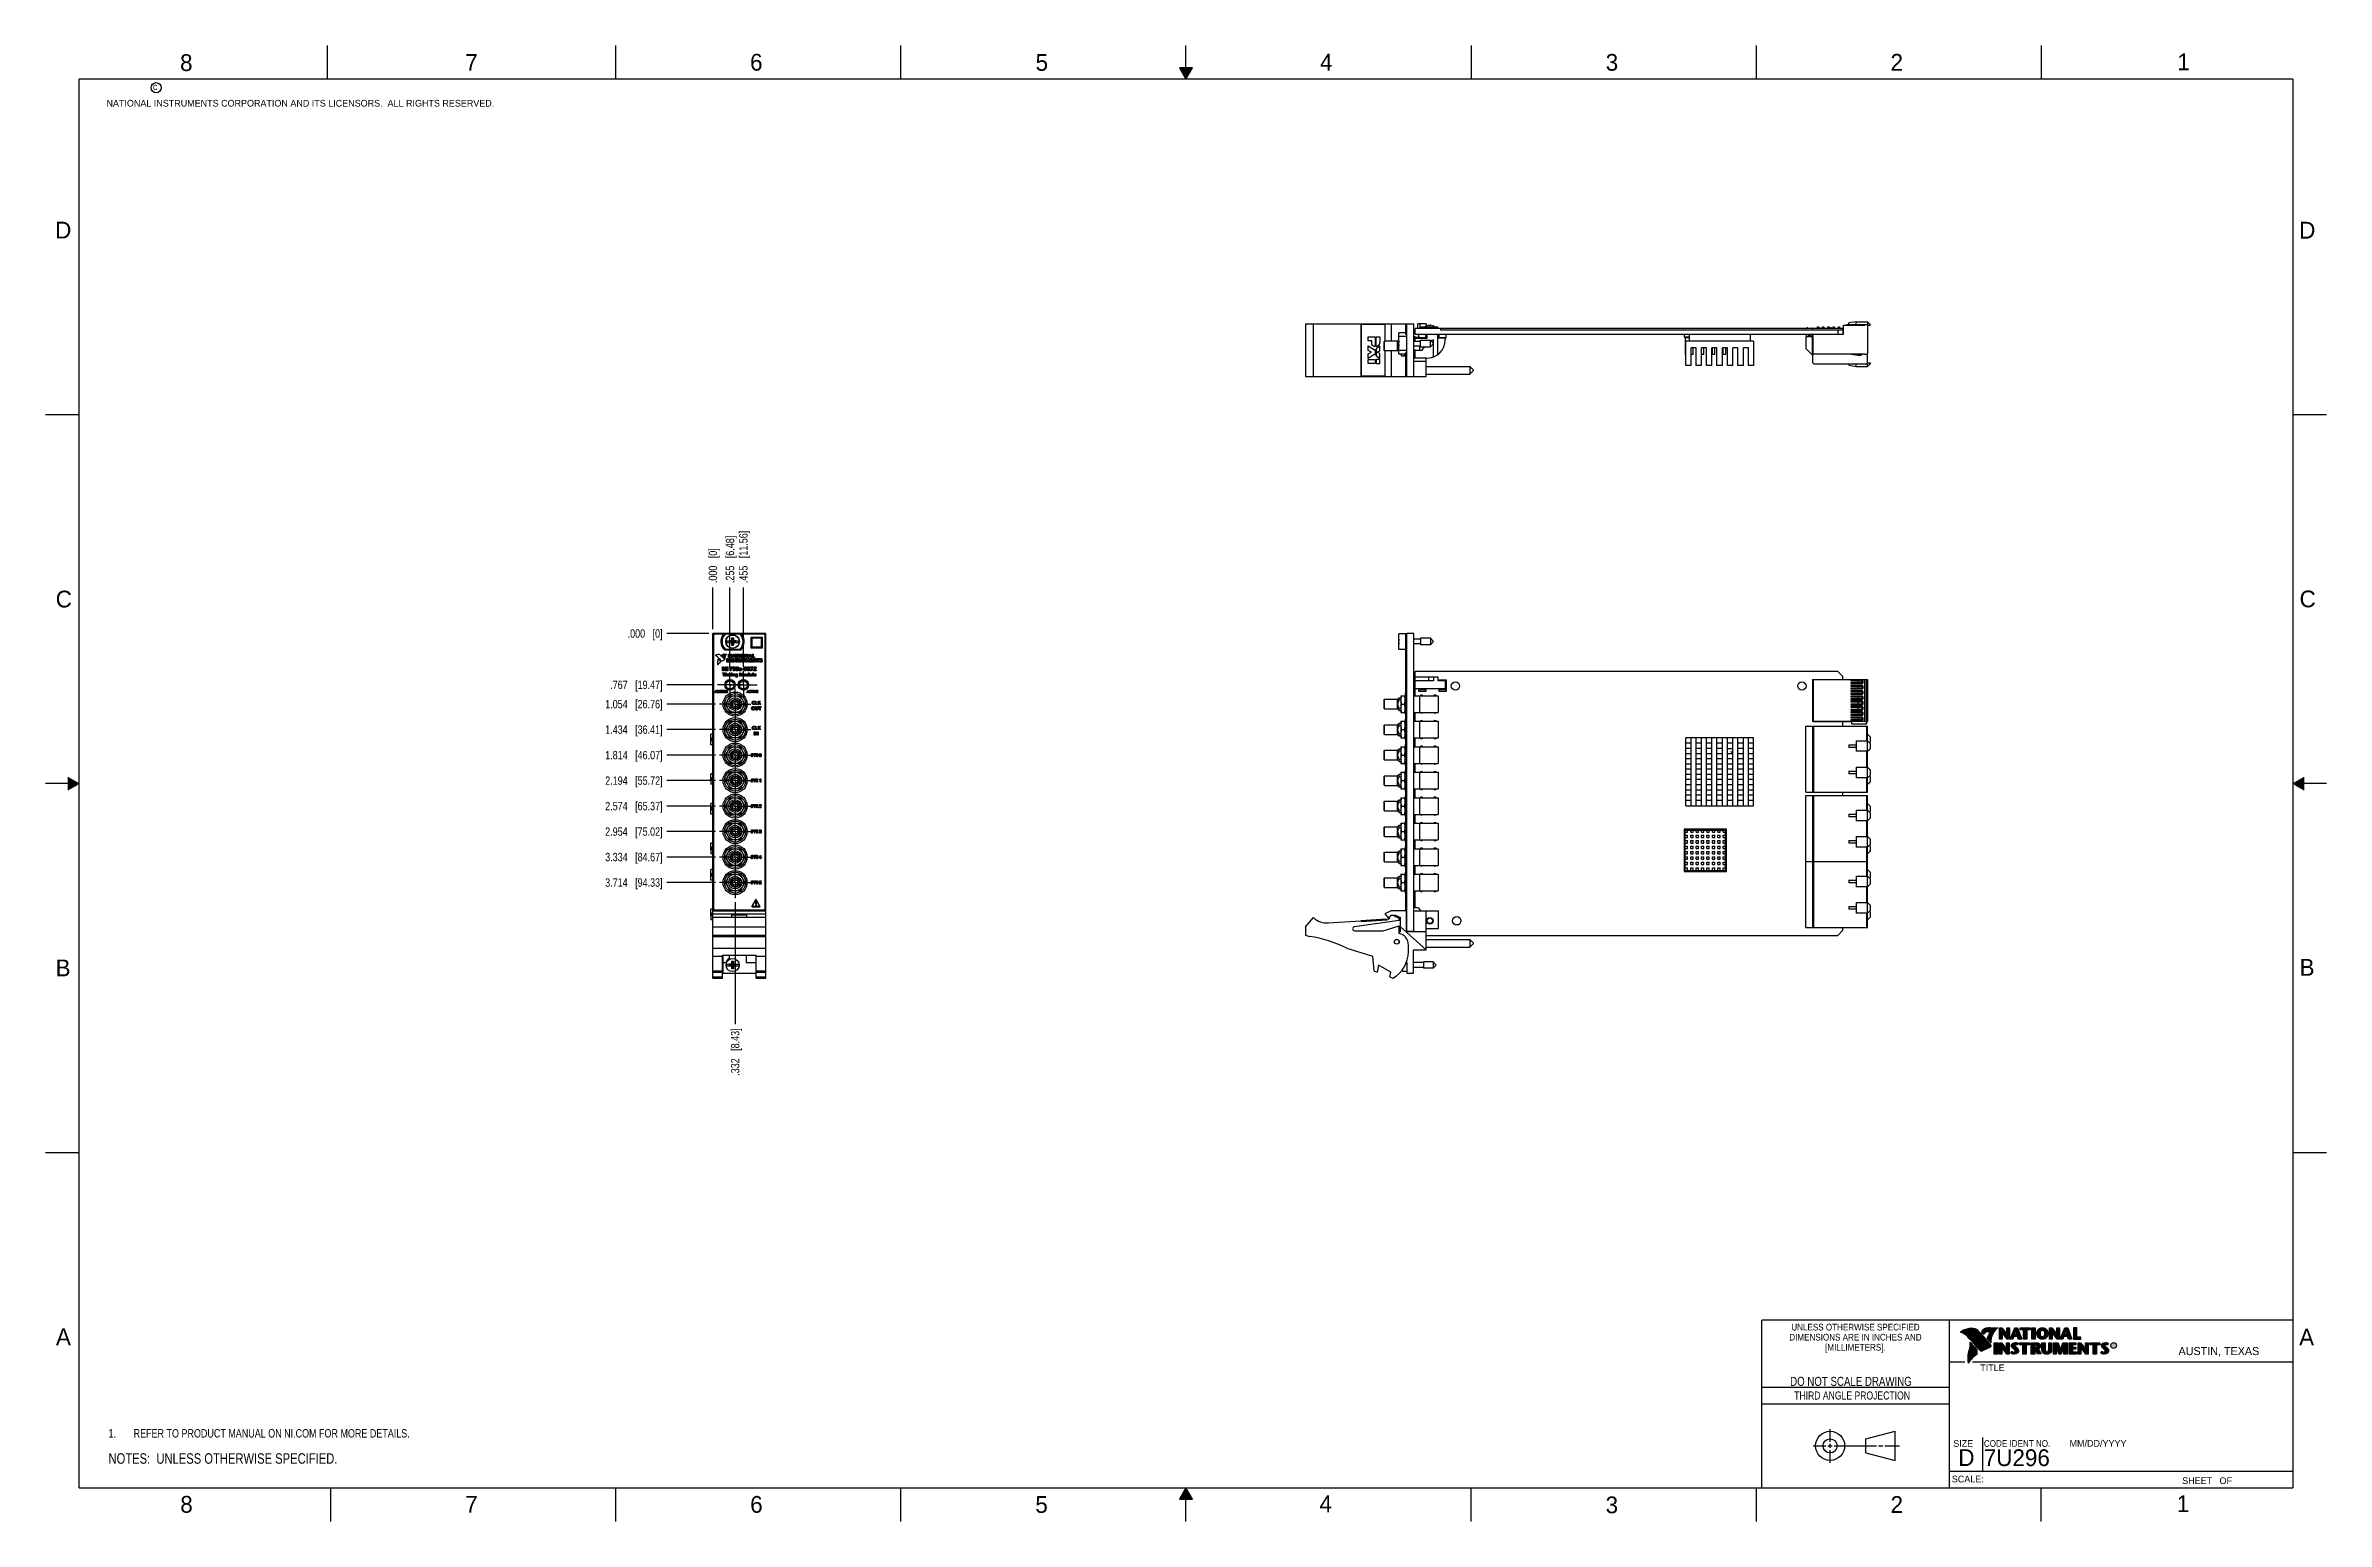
# Model space of a CAD drawing. Header units: inches. Extents: x 0 to 34, y 0 to 22.
import ezdxf

# ---------------------------------------------------------------- set-up
doc = ezdxf.new("R2010")
doc.units = ezdxf.units.IN
doc.header["$LTSCALE"] = 1.87
doc.header["$MEASUREMENT"] = 0
doc.linetypes.add('CENTER', pattern=[0.6, 0.375, -0.075, 0.075, -0.075])
doc.layers.get('0').update_dxf_attribs({"linetype": 'CONTINUOUS'})
for name, color, linetype in [('02___PRT_ALL_AXES', 7, 'CONTINUOUS'), ('03___PRT_ALL_CURVES', 7, 'CONTINUOUS'), ('DATUMCURVES', 7, 'CONTINUOUS'), ('DEFAULT_1', 7, 'CENTER'), ('DETAIL', 7, 'CONTINUOUS'), ('DIMENSIONS', 7, 'CONTINUOUS')]:
    doc.layers.add(name, color=color, linetype=linetype)
doc.styles.get("Standard").update_dxf_attribs({"font": 'txt', "width": 0.8})
doc.styles.add('TEXTSTYLE_2', font='txt')
doc.styles.add('TEXTSTYLE_3', font='txt', dxfattribs={"width": 0.9})
doc.dimstyles.new('DIMSTYLE_1', dxfattribs={"dimtxt": 0.125, "dimasz": 0.18, "dimexe": 0.18, "dimexo": 0.0625, "dimgap": 0.09, "dimtad": 0, "dimtih": 1, "dimtoh": 1, "dimdec": 3, "dimzin": 4, "dimdsep": 46, "dimtxsty": 'STANDARD', "dimblk": '_FILLED', "dimblk1": '_FILLED', "dimblk2": '_FILLED', "dimcen": 0.09, "dimadec": 0, "dimazin": 0, "dimtp": 0.005, "dimtm": 0.005, "dimtfac": 1, "dimtdec": 3, "dimtofl": 0, "dimtmove": 0, "dimatfit": 3, "dimldrblk": '_FILLED', "dimfxl": 1, "dimtolj": 1, "dimtzin": 4, "dimarcsym": 0})

msp = doc.modelspace()

# ---------------------------------------------------------------- texts
at = {"color": 2, "linetype": 'CONTINUOUS', "line_spacing_factor": 0.9}
for s, insert, char_height, width, attachment_point, style in [('8', (2.0046, 21.8713), 0.25, 0.25, 1, 'TEXTSTYLE_2'), ('7', (6.2556, 21.8743), 0.25, 0.25, 1, 'TEXTSTYLE_2'), ('6', (10.5012, 21.8772), 0.25, 0.25, 1, 'TEXTSTYLE_2'), ('5', (14.7577, 21.8747), 0.25, 0.25, 1, 'TEXTSTYLE_2'), ('4', (18.9977, 21.8777), 0.25, 0.25, 1, 'TEXTSTYLE_2'), ('3', (23.257, 21.8759), 0.25, 0.25, 1, 'TEXTSTYLE_2'), ('2', (27.5025, 21.8762), 0.25, 0.25, 1, 'TEXTSTYLE_2'), ('1', (31.7781, 21.8826), 0.25, 0.25, 1, 'TEXTSTYLE_2'), ('NATIONAL INSTRUMENTS CORPORATION AND ITS LICENSORS.  ALL RIGHTS RESERVED.', (0.9071, 21.1911), 0.1, 7.3, 1, 'TEXTSTYLE_2'), ('c', (1.599, 21.4388), 0.1, 0.1, 1, 'TEXTSTYLE_2'), ('D', (0.1424, 19.375), 0.25, 0.25, 1, 'TEXTSTYLE_2'), ('D', (33.5947, 19.3736), 0.25, 0.25, 1, 'TEXTSTYLE_2'), ('C', (0.1508, 13.8746), 0.25, 0.25, 1, 'TEXTSTYLE_2'), ('C', (33.6004, 13.8767), 0.25, 0.25, 1, 'TEXTSTYLE_2'), ('B', (0.1484, 8.3757), 0.25, 0.25, 1, 'TEXTSTYLE_2'), ('B', (33.6006, 8.3845), 0.25, 0.25, 1, 'TEXTSTYLE_2'), ('A', (0.1541, 2.8761), 0.25, 0.25, 1, 'TEXTSTYLE_2'), ('DIMENSIONS ARE IN INCHES AND', (26.9799, 2.7959), 0.1, 2.52, 2, 'TEXTSTYLE_3'), ('UNLESS OTHERWISE SPECIFIED', (26.9799, 2.9459), 0.1, 2.34, 2, 'TEXTSTYLE_3'), ('A', (33.5939, 2.8728), 0.25, 0.25, 1, 'TEXTSTYLE_2'), ('[MILLIMETERS].', (26.9799, 2.6459), 0.1, 1.26, 2, 'TEXTSTYLE_3'), ('R', (30.8076, 2.6413), 0.042, 0.041979, 1, 'TEXTSTYLE_2'), ('AUSTIN, TEXAS', (31.7957, 2.599), 0.12, 1.56, 1, 'TEXTSTYLE_2'), ('TITLE', (28.8397, 2.3397), 0.1, 0.5, 1, 'TEXTSTYLE_2'), ('SIZE', (28.4379, 1.2118), 0.1, 0.4, 1, 'TEXTSTYLE_2'), ('CODE IDENT NO.', (28.8949, 1.2115), 0.1, 1.26, 1, 'TEXTSTYLE_3'), ('MM/DD/YYYY', (30.1721, 1.2121), 0.1, 1, 1, 'TEXTSTYLE_2'), ('SCALE:', (28.4164, 0.6806), 0.1, 0.6, 1, 'TEXTSTYLE_2'), ('8', (2.0074, 0.3791), 0.25, 0.25, 1, 'TEXTSTYLE_2'), ('7', (6.2553, 0.3787), 0.25, 0.25, 1, 'TEXTSTYLE_2'), ('6', (10.5033, 0.3784), 0.25, 0.25, 1, 'TEXTSTYLE_2'), ('5', (14.754, 0.3762), 0.25, 0.25, 1, 'TEXTSTYLE_2'), ('4', (18.9884, 0.3869), 0.25, 0.25, 1, 'TEXTSTYLE_2'), ('3', (23.2555, 0.371), 0.25, 0.25, 1, 'TEXTSTYLE_2'), ('2', (27.5035, 0.3763), 0.25, 0.25, 1, 'TEXTSTYLE_2'), ('1', (31.7706, 0.389), 0.25, 0.25, 1, 'TEXTSTYLE_2'), ('SHEET   OF', (31.8499, 0.6557), 0.1, 1, 1, 'TEXTSTYLE_2')]:
    msp.add_mtext(s, dxfattribs=dict(at, insert=insert, char_height=char_height, width=width, attachment_point=attachment_point, style=style))
at = {"color": 7, "linetype": 'CONTINUOUS', "insert": (26.9127, 2.1549), "char_height": 0.135, "width": 2.16, "attachment_point": 2, "line_spacing_factor": 0.9}
msp.add_mtext('DO NOT SCALE DRAWING', dxfattribs=at)
at = {"color": 2, "linetype": 'CONTINUOUS', "insert": (26.9296, 1.9368), "char_height": 0.12, "width": 2.112, "attachment_point": 2, "line_spacing_factor": 0.9}
msp.add_mtext('THIRD ANGLE PROJECTION', dxfattribs=at)
at = {"color": 7, "linetype": 'CONTINUOUS', "char_height": 0.25, "attachment_point": 1, "line_spacing_factor": 0.9, "style": 'TEXTSTYLE_2'}
for s, insert, width in [('D  ', (28.5128, 1.0764), 0.75), ('7U296', (28.8928, 1.0745), 1.25)]:
    msp.add_mtext(s, dxfattribs=dict(at, insert=insert, width=width))

# ---------------------------------------------------------------- blocks, each defined once
blk = doc.blocks.new('*D0')
at = {"layer": 'DIMENSIONS', "color": 2, "linetype": 'CONTINUOUS'}
blk.add_line((9.955, 12.47), (9.26, 12.47), dxfattribs=at)
at = {"layer": 'DIMENSIONS', "color": 2, "linetype": 'CONTINUOUS', "insert": (9.197, 12.533), "char_height": 0.125, "width": 1.225, "attachment_point": 3, "line_spacing_factor": 0.9}
blk.add_mtext('.767{\\Ftxt.shx;\\W1.000000;\\H0.125000; }[19.47]', dxfattribs=at)
blk = doc.blocks.new('_FILLED')
at = {"color": 0, "linetype": 'BYBLOCK'}
blk.add_solid([(0, 0), (-1, 0.17), (-1, -0.17)], dxfattribs=at)
blk = doc.blocks.new('*D1')
at = {"layer": 'DIMENSIONS', "color": 2, "linetype": 'CONTINUOUS'}
blk.add_line((9.885, 13.237), (9.26, 13.237), dxfattribs=at)
at = {"layer": 'DIMENSIONS', "color": 2, "linetype": 'CONTINUOUS', "insert": (9.197, 13.299), "char_height": 0.125, "width": 0.825, "attachment_point": 3, "line_spacing_factor": 0.9}
blk.add_mtext('.000{\\Ftxt.shx;\\W1.000000;\\H0.125000; }[0]', dxfattribs=at)
blk = doc.blocks.new('*D2')
at = {"layer": 'DIMENSIONS', "color": 2, "linetype": 'CONTINUOUS'}
blk.add_line((9.985, 12.183), (9.26, 12.183), dxfattribs=at)
at = {"layer": 'DIMENSIONS', "color": 2, "linetype": 'CONTINUOUS', "insert": (9.197, 12.246), "char_height": 0.125, "width": 1.325, "attachment_point": 3, "line_spacing_factor": 0.9}
blk.add_mtext('1.054{\\Ftxt.shx;\\W1.000000;\\H0.125000; }[26.76]', dxfattribs=at)
blk = doc.blocks.new('*D3')
at = {"layer": 'DIMENSIONS', "color": 2, "linetype": 'CONTINUOUS'}
blk.add_line((9.985, 11.803), (9.26, 11.803), dxfattribs=at)
at = {"layer": 'DIMENSIONS', "color": 2, "linetype": 'CONTINUOUS', "insert": (9.197, 11.866), "char_height": 0.125, "width": 1.325, "attachment_point": 3, "line_spacing_factor": 0.9}
blk.add_mtext('1.434{\\Ftxt.shx;\\W1.000000;\\H0.125000; }[36.41]', dxfattribs=at)
blk = doc.blocks.new('*D4')
at = {"layer": 'DIMENSIONS', "color": 2, "linetype": 'CONTINUOUS'}
blk.add_line((9.985, 11.423), (9.26, 11.423), dxfattribs=at)
at = {"layer": 'DIMENSIONS', "color": 2, "linetype": 'CONTINUOUS', "insert": (9.197, 11.486), "char_height": 0.125, "width": 1.325, "attachment_point": 3, "line_spacing_factor": 0.9}
blk.add_mtext('1.814{\\Ftxt.shx;\\W1.000000;\\H0.125000; }[46.07]', dxfattribs=at)
blk = doc.blocks.new('*D5')
at = {"layer": 'DIMENSIONS', "color": 2, "linetype": 'CONTINUOUS'}
blk.add_line((9.985, 11.043), (9.26, 11.043), dxfattribs=at)
at = {"layer": 'DIMENSIONS', "color": 2, "linetype": 'CONTINUOUS', "insert": (9.197, 11.106), "char_height": 0.125, "width": 1.325, "attachment_point": 3, "line_spacing_factor": 0.9}
blk.add_mtext('2.194{\\Ftxt.shx;\\W1.000000;\\H0.125000; }[55.72]', dxfattribs=at)
blk = doc.blocks.new('*D6')
at = {"layer": 'DIMENSIONS', "color": 2, "linetype": 'CONTINUOUS'}
blk.add_line((9.985, 10.663), (9.26, 10.663), dxfattribs=at)
at = {"layer": 'DIMENSIONS', "color": 2, "linetype": 'CONTINUOUS', "insert": (9.197, 10.726), "char_height": 0.125, "width": 1.325, "attachment_point": 3, "line_spacing_factor": 0.9}
blk.add_mtext('2.574{\\Ftxt.shx;\\W1.000000;\\H0.125000; }[65.37]', dxfattribs=at)
blk = doc.blocks.new('*D7')
at = {"layer": 'DIMENSIONS', "color": 2, "linetype": 'CONTINUOUS'}
blk.add_line((9.985, 10.283), (9.26, 10.283), dxfattribs=at)
at = {"layer": 'DIMENSIONS', "color": 2, "linetype": 'CONTINUOUS', "insert": (9.197, 10.346), "char_height": 0.125, "width": 1.325, "attachment_point": 3, "line_spacing_factor": 0.9}
blk.add_mtext('2.954{\\Ftxt.shx;\\W1.000000;\\H0.125000; }[75.02]', dxfattribs=at)
blk = doc.blocks.new('*D8')
at = {"layer": 'DIMENSIONS', "color": 2, "linetype": 'CONTINUOUS'}
blk.add_line((9.985, 9.903), (9.26, 9.903), dxfattribs=at)
at = {"layer": 'DIMENSIONS', "color": 2, "linetype": 'CONTINUOUS', "insert": (9.197, 9.966), "char_height": 0.125, "width": 1.325, "attachment_point": 3, "line_spacing_factor": 0.9}
blk.add_mtext('3.334{\\Ftxt.shx;\\W1.000000;\\H0.125000; }[84.67]', dxfattribs=at)
blk = doc.blocks.new('*D9')
at = {"layer": 'DIMENSIONS', "color": 2, "linetype": 'CONTINUOUS'}
blk.add_line((9.985, 9.523), (9.26, 9.523), dxfattribs=at)
at = {"layer": 'DIMENSIONS', "color": 2, "linetype": 'CONTINUOUS', "insert": (9.197, 9.586), "char_height": 0.125, "width": 1.325, "attachment_point": 3, "line_spacing_factor": 0.9}
blk.add_mtext('3.714{\\Ftxt.shx;\\W1.000000;\\H0.125000; }[94.33]', dxfattribs=at)
blk = doc.blocks.new('*D10')
at = {"layer": 'DIMENSIONS', "color": 2, "linetype": 'CONTINUOUS'}
blk.add_line((10.202, 12.718), (10.202, 13.924), dxfattribs=at)
at = {"layer": 'DIMENSIONS', "color": 2, "linetype": 'CONTINUOUS', "insert": (10.14, 13.987), "char_height": 0.125, "width": 1.125, "attachment_point": 1, "rotation": 90, "line_spacing_factor": 0.9}
blk.add_mtext('.255{\\Ftxt.shx;\\W1.000000;\\H0.125000; }[6.48]', dxfattribs=at)
blk = doc.blocks.new('*D11')
at = {"layer": 'DIMENSIONS', "color": 2, "linetype": 'CONTINUOUS'}
blk.add_line((9.947, 13.299), (9.947, 13.924), dxfattribs=at)
at = {"layer": 'DIMENSIONS', "color": 2, "linetype": 'CONTINUOUS', "insert": (9.885, 13.987), "char_height": 0.125, "width": 0.825, "attachment_point": 1, "rotation": 90, "line_spacing_factor": 0.9}
blk.add_mtext('.000{\\Ftxt.shx;\\W1.000000;\\H0.125000; }[0]', dxfattribs=at)
blk = doc.blocks.new('*D12')
at = {"layer": 'DIMENSIONS', "color": 2, "linetype": 'CONTINUOUS'}
blk.add_line((10.402, 12.737), (10.402, 13.924), dxfattribs=at)
at = {"layer": 'DIMENSIONS', "color": 2, "linetype": 'CONTINUOUS', "insert": (10.34, 13.987), "char_height": 0.125, "width": 1.225, "attachment_point": 1, "rotation": 90, "line_spacing_factor": 0.9}
blk.add_mtext('.455{\\Ftxt.shx;\\W1.000000;\\H0.125000; }[11.56]', dxfattribs=at)
blk = doc.blocks.new('*D13')
at = {"layer": 'DIMENSIONS', "color": 2, "linetype": 'CONTINUOUS'}
blk.add_line((10.279, 9.229), (10.279, 7.412), dxfattribs=at)
at = {"layer": 'DIMENSIONS', "color": 2, "linetype": 'CONTINUOUS', "insert": (10.217, 7.349), "char_height": 0.125, "width": 1.125, "attachment_point": 3, "rotation": 90, "line_spacing_factor": 0.9}
blk.add_mtext('.332{\\Ftxt.shx;\\W1.000000;\\H0.125000; }[8.43]', dxfattribs=at)
blk = doc.blocks.new('NOTES_HEADER_BL0', base_point=(3.1215, 0.9375))
at = {"layer": 'DETAIL', "color": 2, "linetype": 'CONTINUOUS', "width": 0.8}
blk.add_text('NOTES:  UNLESS OTHERWISE SPECIFIED.', height=0.156, dxfattribs=at).set_placement((0.9375, 0.8595))
blk = doc.blocks.new('CUSTOM_NOTE_BL1', base_point=(3.675, 1.312))
at = {"layer": 'DETAIL', "color": 2, "linetype": 'CONTINUOUS', "width": 0.8}
for s, p in [('1.', (0.938, 1.25)), ('REFER TO PRODUCT MANUAL ON NI.COM FOR MORE DETAILS.', (1.312, 1.25))]:
    blk.add_text(s, height=0.125, dxfattribs=at).set_placement(p)

# ---------------------------------------------------------------- dimensions: what is measured, and where the dimension line sits
at = {"layer": 'DIMENSIONS', "color": 2, "linetype": 'CONTINUOUS'}
for feature_location, offset, dtype, origin, picture, middle in [((10.4022, 12.7368), (0, 1.1876), 1, (9.9472, 12.6743), '*D12', (10.4022, 14.5994)), ((10.2022, 12.7179), (0, 1.2065), 1, (9.9472, 13.2369), '*D10', (10.2022, 14.5494)), ((9.9471930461, 13.29942375), (0, 0.625), 1, (9.9471930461, 13.23692375), '*D11', (9.9471930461, 14.39942375)), ((9.8846930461, 13.23692375), (-0.625, 0), 0, (9.9471930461, 13.23692375), '*D1', (8.5346930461, 13.23692375)), ((9.9852, 12.1833), (-0.7255, 0), 0, (10.0477, 13.2369), '*D2', (8.2347, 12.1833)), ((9.9852, 11.8033), (-0.7255, 0), 0, (10.0477, 13.2369), '*D3', (8.2347, 11.8033)), ((9.9852, 11.4233), (-0.7255, 0), 0, (10.0477, 13.2369), '*D4', (8.2347, 11.4233)), ((9.9852, 11.0433), (-0.7255, 0), 0, (10.0477, 13.2369), '*D5', (8.2347, 11.0433)), ((9.9852, 10.6633), (-0.7255, 0), 0, (10.0477, 13.2369), '*D6', (8.2347, 10.6633)), ((9.9852, 10.2833), (-0.7255, 0), 0, (10.0477, 13.2369), '*D7', (8.2347, 10.2833)), ((9.9852, 9.9033), (-0.7255, 0), 0, (10.0477, 13.2369), '*D8', (8.2347, 9.9033)), ((9.9852, 9.5233), (-0.7255, 0), 0, (10.0477, 13.2369), '*D9', (8.2347, 9.5233)), ((9.95469, 12.47041), (-0.695, 0), 0, (9.94719, 13.23692), '*D0', (8.33469, 12.47041)), ((10.2792, 9.2293), (0, -1.8178), 1, (9.9472, 9.2918), '*D13', (10.3912, 6.563))]:
    dim = msp.add_ordinate_dim(feature_location=feature_location, offset=offset, dtype=dtype, origin=origin, dimstyle='DIMSTYLE_1', dxfattribs=at)
    dim.commit()
    dim.dimension.update_dxf_attribs({"geometry": picture, "text_midpoint": middle})

# ---------------------------------------------------------------- linework, layer by layer
at = {"color": 2, "linetype": 'CONTINUOUS'}
for p, q in [((4.2, 21.5), (4.2, 22)), ((8.5, 21.5), (8.5, 22)), ((12.75, 21.5), (12.75, 22)), ((17, 21.5), (17, 22)), ((21.25, 22), (21.25, 21.5)), ((25.5, 22), (25.5, 21.5)), ((29.75, 22), (29.75, 21.5)), ((16.902, 21.6697), (17, 21.5)), ((17.098, 21.6697), (16.902, 21.6697)), ((16.9076, 21.66), (17.0924, 21.66)), ((16.9134, 21.65), (17.0866, 21.65)), ((16.9192, 21.64), (17.0808, 21.64)), ((16.925, 21.63), (17.0751, 21.63)), ((16.9307, 21.62), (17.0693, 21.62)), ((16.9365, 21.61), (17.0635, 21.61)), ((16.9423, 21.6), (17.0578, 21.6)), ((16.9481, 21.59), (17.052, 21.59)), ((16.9538, 21.58), (17.0462, 21.58)), ((16.9596, 21.57), (17.0404, 21.57)), ((16.9654, 21.56), (17.0347, 21.56)), ((16.9712, 21.55), (17.0289, 21.55)), ((16.9769, 21.54), (17.0231, 21.54)), ((16.9827, 21.53), (17.0173, 21.53)), ((16.9885, 21.52), (17.0116, 21.52)), ((16.9942, 21.51), (17.0058, 21.51)), ((17, 21.5), (17.098, 21.6697)), ((0, 16.5), (0.5, 16.5)), ((33.5, 16.5), (34, 16.5)), ((0.5, 11), (0, 11)), ((0.3303, 11.09), (0.3441, 11.09)), ((0.3303, 11.08), (0.3614, 11.08)), ((0.3303, 11.07), (0.3788, 11.07)), ((0.3303, 11.06), (0.3961, 11.06)), ((0.3303, 11.05), (0.4134, 11.05)), ((0.3303, 11.04), (0.4307, 11.04)), ((0.3303, 11.03), (0.448, 11.03)), ((0.3303, 11.02), (0.4654, 11.02)), ((0.3303, 11.01), (0.4827, 11.01)), ((0.3303, 10.99), (0.4827, 10.99)), ((0.3303, 10.98), (0.4654, 10.98)), ((0.3303, 10.97), (0.448, 10.97)), ((0.3303, 10.96), (0.4307, 10.96)), ((0.3303, 10.95), (0.4134, 10.95)), ((0.3303, 10.94), (0.3961, 10.94)), ((0.3303, 10.93), (0.3788, 10.93)), ((0.3303, 10.92), (0.3614, 10.92)), ((0.3303, 10.91), (0.3441, 10.91)), ((34, 11), (33.5, 11)), ((33.5173, 11.01), (33.6697, 11.01)), ((33.5173, 10.99), (33.6697, 10.99)), ((33.5347, 11.02), (33.6697, 11.02)), ((33.5347, 10.98), (33.6697, 10.98)), ((33.552, 11.03), (33.6697, 11.03)), ((33.552, 10.97), (33.6697, 10.97)), ((33.5693, 11.04), (33.6697, 11.04)), ((33.5693, 10.96), (33.6697, 10.96)), ((33.5866, 11.05), (33.6697, 11.05)), ((33.5866, 10.95), (33.6697, 10.95)), ((33.6039, 11.06), (33.6697, 11.06)), ((33.6039, 10.94), (33.6697, 10.94)), ((33.6213, 11.07), (33.6697, 11.07)), ((33.6213, 10.93), (33.6697, 10.93)), ((33.6386, 11.08), (33.6697, 11.08)), ((33.6386, 10.92), (33.6697, 10.92)), ((33.6559, 11.09), (33.6697, 11.09)), ((33.6559, 10.91), (33.6697, 10.91)), ((0, 5.5), (0.5, 5.5)), ((33.5, 5.5), (34, 5.5)), ((28.556, 2.8217), (28.556, 2.8246)), ((28.5629, 2.8193), (28.5629, 2.8291)), ((28.5698, 2.8166), (28.5698, 2.8333)), ((28.5766, 2.8137), (28.5766, 2.8374)), ((28.5835, 2.8105), (28.5835, 2.8412)), ((28.5904, 2.8071), (28.5904, 2.8449)), ((28.5972, 2.8034), (28.5972, 2.8479)), ((28.6041, 2.7994), (28.6041, 2.8508)), ((28.6109, 2.7952), (28.6109, 2.8535)), ((28.6178, 2.7906), (28.6178, 2.856)), ((28.6247, 2.7856), (28.6247, 2.8584)), ((28.6315, 2.7803), (28.6315, 2.8606)), ((28.6384, 2.7747), (28.6384, 2.8626)), ((28.6453, 2.7685), (28.6453, 2.8645)), ((28.6521, 2.762), (28.6521, 2.8662)), ((28.659, 2.7548), (28.659, 2.8679)), ((28.6659, 2.7474), (28.6659, 2.8695)), ((28.6727, 2.7398), (28.6727, 2.8708)), ((28.6796, 2.7323), (28.6796, 2.8719)), ((28.6865, 2.7247), (28.6865, 2.8727)), ((28.6933, 2.717), (28.6933, 2.8732)), ((28.7002, 2.7092), (28.7002, 2.8734)), ((28.707, 2.7014), (28.707, 2.8733)), ((28.7139, 2.6936), (28.7139, 2.873)), ((28.7208, 2.6856), (28.7208, 2.8724)), ((28.7276, 2.6776), (28.7276, 2.8716)), ((28.7345, 2.6696), (28.7345, 2.8704)), ((28.7414, 2.6615), (28.7414, 2.869)), ((28.7482, 2.6533), (28.7482, 2.8677)), ((28.7551, 2.6452), (28.7551, 2.8659)), ((28.762, 2.6372), (28.762, 2.8638)), ((28.7688, 2.6293), (28.7688, 2.8611)), ((28.7757, 2.6214), (28.7757, 2.858)), ((28.7826, 2.6137), (28.7826, 2.8543)), ((28.7894, 2.606), (28.7894, 2.8501)), ((28.7963, 2.5985), (28.7963, 2.8451)), ((28.8031, 2.591), (28.8031, 2.8394)), ((28.81, 2.5836), (28.81, 2.8328)), ((28.8169, 2.5762), (28.8169, 2.8253)), ((28.8237, 2.569), (28.8237, 2.8181)), ((28.8306, 2.5618), (28.8306, 2.8109)), ((28.8375, 2.5556), (28.8375, 2.8037)), ((28.8443, 2.5505), (28.8443, 2.7965)), ((28.8512, 2.5472), (28.8512, 2.7893)), ((28.8581, 2.5466), (28.8581, 2.782)), ((28.8865, 2.792), (28.8631, 2.8194)), ((28.8649, 2.5483), (28.8649, 2.7748)), ((28.8878, 2.7979), (28.8682, 2.8209)), ((28.8718, 2.8167), (28.8718, 2.8343)), ((28.8718, 2.5513), (28.8718, 2.7675)), ((28.8786, 2.8086), (28.8786, 2.8464)), ((28.8786, 2.5541), (28.8786, 2.7602)), ((28.8855, 2.8005), (28.8855, 2.854)), ((28.8855, 2.557), (28.8855, 2.7523)), ((28.8924, 2.8003), (28.8924, 2.8594)), ((28.8924, 2.5599), (28.8924, 2.744)), ((28.8992, 2.8044), (28.8992, 2.8634)), ((28.8992, 2.5628), (28.8992, 2.7357)), ((28.9061, 2.8094), (28.9061, 2.8668)), ((28.9061, 2.5659), (28.9061, 2.7274)), ((28.913, 2.8153), (28.913, 2.8696)), ((28.9198, 2.8223), (28.9198, 2.8719)), ((28.9267, 2.8275), (28.9267, 2.8737)), ((28.9336, 2.8311), (28.9336, 2.875)), ((28.9404, 2.8335), (28.9404, 2.8759)), ((28.962, 2.7048), (28.9438, 2.7257)), ((28.9473, 2.834), (28.9473, 2.8769)), ((28.9657, 2.7079), (28.9496, 2.7264)), ((28.9542, 2.8327), (28.9542, 2.8778)), ((28.9542, 2.7212), (28.9542, 2.7362)), ((28.961, 2.8306), (28.961, 2.8785)), ((28.961, 2.7133), (28.961, 2.7519)), ((28.9679, 2.8292), (28.9679, 2.8791)), ((28.9679, 2.7053), (28.9679, 2.7699)), ((28.9747, 2.8285), (28.9747, 2.8796)), ((28.9747, 2.697), (28.9747, 2.7823)), ((28.9816, 2.828), (28.9816, 2.88)), ((28.9816, 2.689), (28.9816, 2.7889)), ((28.9844, 2.885), (29.1009, 2.8868)), ((28.9845, 2.8802), (29.0882, 2.8817)), ((28.9885, 2.8278), (28.9885, 2.8802)), ((28.9885, 2.6813), (28.9885, 2.7921)), ((28.9953, 2.8276), (28.9953, 2.8803)), ((28.9953, 2.6998), (28.9953, 2.7939)), ((29.0022, 2.8263), (29.0022, 2.8804)), ((29.0022, 2.7448), (29.0022, 2.795)), ((29.0091, 2.822), (29.0091, 2.8805)), ((29.0091, 2.7642), (29.0091, 2.7954)), ((29.0159, 2.7805), (29.0159, 2.8806)), ((29.0228, 2.7947), (29.0228, 2.8807)), ((29.0297, 2.8073), (29.0297, 2.8808)), ((29.0365, 2.8188), (29.0365, 2.881)), ((29.0434, 2.8293), (29.0434, 2.8811)), ((29.0502, 2.8389), (29.0502, 2.8812)), ((29.0571, 2.8479), (29.0571, 2.8813)), ((29.064, 2.8562), (29.064, 2.8814)), ((29.0708, 2.8641), (29.0708, 2.8815)), ((29.0777, 2.8714), (29.0777, 2.8816)), ((29.1256, 2.8852), (29.1624, 2.8852)), ((29.1256, 2.7166), (29.1256, 2.8852)), ((29.1305, 2.8804), (29.16, 2.8804)), ((29.1305, 2.7215), (29.1305, 2.8804)), ((29.1604, 2.7215), (29.1305, 2.7215)), ((29.1395, 2.7215), (29.1395, 2.8804)), ((29.1462, 2.7215), (29.1462, 2.8804)), ((29.1529, 2.7215), (29.1529, 2.8804)), ((29.1604, 2.8299), (29.1596, 2.8804)), ((29.16, 2.8804), (29.2402, 2.7746)), ((29.2438, 2.7215), (29.1604, 2.8299)), ((29.1604, 2.8299), (29.1604, 2.7215)), ((29.1624, 2.8852), (29.2354, 2.7891)), ((29.2414, 2.7166), (29.1653, 2.8156)), ((29.1653, 2.8156), (29.1653, 2.7166)), ((29.1663, 2.8222), (29.1663, 2.872)), ((29.173, 2.8135), (29.173, 2.8632)), ((29.1798, 2.8048), (29.1798, 2.8543)), ((29.1865, 2.7961), (29.1865, 2.8455)), ((29.1932, 2.7873), (29.1932, 2.8367)), ((29.1999, 2.7786), (29.1999, 2.8278)), ((29.2066, 2.7699), (29.2066, 2.819)), ((29.2133, 2.7612), (29.2133, 2.8101)), ((29.22, 2.7525), (29.22, 2.8013)), ((29.2267, 2.7437), (29.2267, 2.7924)), ((29.2334, 2.735), (29.2334, 2.7836)), ((29.2354, 2.8852), (29.2754, 2.8852)), ((29.2354, 2.7891), (29.2354, 2.8852)), ((29.2402, 2.8804), (29.2705, 2.8804)), ((29.2402, 2.7746), (29.2402, 2.8804)), ((29.2402, 2.7263), (29.2402, 2.7746)), ((29.2705, 2.7215), (29.2438, 2.7215)), ((29.2469, 2.7215), (29.2469, 2.8804)), ((29.2536, 2.7215), (29.2536, 2.8804)), ((29.2603, 2.7215), (29.2603, 2.8804)), ((29.267, 2.7215), (29.267, 2.8804)), ((29.2705, 2.8804), (29.2705, 2.7215)), ((29.2754, 2.8852), (29.2754, 2.7166)), ((29.2853, 2.7167), (29.3541, 2.8851)), ((29.2926, 2.7216), (29.3574, 2.8802)), ((29.3219, 2.7216), (29.2926, 2.7216)), ((29.3006, 2.7216), (29.3006, 2.7411)), ((29.3073, 2.7216), (29.3073, 2.7575)), ((29.314, 2.7216), (29.314, 2.774)), ((29.3207, 2.7216), (29.3207, 2.7904)), ((29.3381, 2.7618), (29.3219, 2.7216)), ((29.3414, 2.7569), (29.3252, 2.7167)), ((29.3274, 2.7353), (29.3274, 2.8068)), ((29.3341, 2.752), (29.3341, 2.8232)), ((29.3968, 2.7618), (29.3381, 2.7618)), ((29.3408, 2.7618), (29.3408, 2.8396)), ((29.3933, 2.7569), (29.3414, 2.7569)), ((29.3434, 2.7787), (29.365, 2.8486)), ((29.3918, 2.7787), (29.3434, 2.7787)), ((29.3475, 2.7921), (29.3475, 2.8561)), ((29.3475, 2.7618), (29.3475, 2.7787)), ((29.35, 2.7836), (29.3686, 2.8438)), ((29.3854, 2.7836), (29.35, 2.7836)), ((29.3541, 2.8851), (29.3967, 2.8851)), ((29.3543, 2.8139), (29.3543, 2.8725)), ((29.3543, 2.7618), (29.3543, 2.7787)), ((29.3574, 2.8802), (29.3933, 2.8802)), ((29.361, 2.8356), (29.361, 2.8802)), ((29.361, 2.7618), (29.361, 2.7787)), ((29.365, 2.8486), (29.3728, 2.8486)), ((29.3677, 2.8486), (29.3677, 2.8802)), ((29.3677, 2.7618), (29.3677, 2.7787)), ((29.3686, 2.8438), (29.3691, 2.8438)), ((29.3691, 2.8438), (29.3854, 2.7836)), ((29.3728, 2.8486), (29.3918, 2.7787)), ((29.3744, 2.8428), (29.3744, 2.8802)), ((29.3744, 2.7618), (29.3744, 2.7787)), ((29.3811, 2.8181), (29.3811, 2.8802)), ((29.3811, 2.7618), (29.3811, 2.7787)), ((29.3878, 2.7935), (29.3878, 2.8802)), ((29.3878, 2.7618), (29.3878, 2.7787)), ((29.3933, 2.8802), (29.4535, 2.7216)), ((29.4068, 2.7167), (29.3933, 2.7569)), ((29.3945, 2.7618), (29.3945, 2.877)), ((29.3967, 2.8851), (29.4606, 2.7167)), ((29.4103, 2.7216), (29.3968, 2.7618)), ((29.4012, 2.7485), (29.4012, 2.8593)), ((29.4079, 2.7286), (29.4079, 2.8416)), ((29.4535, 2.7216), (29.4103, 2.7216)), ((29.4147, 2.7216), (29.4147, 2.8239)), ((29.4214, 2.7216), (29.4214, 2.8063)), ((29.4281, 2.7216), (29.4281, 2.7886)), ((29.4348, 2.7216), (29.4348, 2.7709)), ((29.4357, 2.8851), (29.584, 2.8851)), ((29.4357, 2.8537), (29.4357, 2.8851)), ((29.4843, 2.8537), (29.4357, 2.8537)), ((29.4406, 2.8802), (29.5791, 2.8802)), ((29.4406, 2.8586), (29.4406, 2.8802)), ((29.4892, 2.8586), (29.4406, 2.8586)), ((29.4415, 2.7216), (29.4415, 2.7532)), ((29.4482, 2.8586), (29.4482, 2.8802)), ((29.4482, 2.7216), (29.4482, 2.7355)), ((29.4549, 2.8586), (29.4549, 2.8802)), ((29.4616, 2.8586), (29.4616, 2.8802)), ((29.4684, 2.8586), (29.4684, 2.8802)), ((29.4751, 2.8586), (29.4751, 2.8802)), ((29.4818, 2.8586), (29.4818, 2.8802)), ((29.4843, 2.7167), (29.4843, 2.8537)), ((29.4892, 2.8586), (29.4885, 2.8802)), ((29.4892, 2.7216), (29.4892, 2.8586)), ((29.5305, 2.7216), (29.4892, 2.7216)), ((29.4952, 2.7216), (29.4952, 2.8802)), ((29.5019, 2.7216), (29.5019, 2.8802)), ((29.5086, 2.7216), (29.5086, 2.8802)), ((29.5153, 2.7216), (29.5153, 2.8802)), ((29.522, 2.7216), (29.522, 2.8802)), ((29.5305, 2.8586), (29.5288, 2.8802)), ((29.5791, 2.8586), (29.5305, 2.8586)), ((29.5305, 2.8586), (29.5305, 2.7216)), ((29.584, 2.8537), (29.5354, 2.8537)), ((29.5354, 2.8537), (29.5354, 2.7167)), ((29.5355, 2.8586), (29.5355, 2.8802)), ((29.5422, 2.8586), (29.5422, 2.8802)), ((29.5489, 2.8586), (29.5489, 2.8802)), ((29.5556, 2.8586), (29.5556, 2.8802)), ((29.5623, 2.8586), (29.5623, 2.8802)), ((29.569, 2.8586), (29.569, 2.8802)), ((29.5757, 2.8586), (29.5757, 2.8802)), ((29.5791, 2.8802), (29.5791, 2.8586)), ((29.584, 2.8851), (29.584, 2.8537)), ((29.6099, 2.8851), (29.6607, 2.8851)), ((29.6099, 2.7167), (29.6099, 2.8851)), ((29.6148, 2.8802), (29.6558, 2.8802)), ((29.6148, 2.7216), (29.6148, 2.8802)), ((29.6558, 2.7216), (29.6148, 2.7216)), ((29.6227, 2.7216), (29.6227, 2.8802)), ((29.6294, 2.7216), (29.6294, 2.8802)), ((29.6361, 2.7216), (29.6361, 2.8802)), ((29.6429, 2.7216), (29.6429, 2.8802)), ((29.6496, 2.7216), (29.6496, 2.8802)), ((29.6558, 2.8802), (29.6558, 2.7216)), ((29.6607, 2.8851), (29.6607, 2.7167)), ((29.6844, 2.806), (29.6846, 2.8095)), ((29.6844, 2.8025), (29.6844, 2.806)), ((29.6844, 2.7989), (29.6844, 2.8025)), ((29.6847, 2.7953), (29.6844, 2.7989)), ((29.6846, 2.8095), (29.6849, 2.813)), ((29.685, 2.7918), (29.6847, 2.7953)), ((29.6849, 2.813), (29.6853, 2.8165)), ((29.6854, 2.7882), (29.685, 2.7918)), ((29.6853, 2.8165), (29.6858, 2.8198)), ((29.686, 2.7847), (29.6854, 2.7882)), ((29.6858, 2.8198), (29.6865, 2.8232)), ((29.6866, 2.7812), (29.686, 2.7847)), ((29.6865, 2.8232), (29.6872, 2.8264)), ((29.6874, 2.7778), (29.6866, 2.7812)), ((29.6872, 2.8264), (29.6881, 2.8296)), ((29.6883, 2.7744), (29.6874, 2.7778)), ((29.6881, 2.8296), (29.6891, 2.8327)), ((29.6893, 2.7711), (29.6883, 2.7744)), ((29.6891, 2.8327), (29.6903, 2.8357)), ((29.6892, 2.8025), (29.6893, 2.8059)), ((29.6893, 2.7991), (29.6892, 2.8025)), ((29.6893, 2.8059), (29.6894, 2.8092)), ((29.6895, 2.7957), (29.6893, 2.7991)), ((29.6904, 2.7679), (29.6893, 2.7711)), ((29.6894, 2.8092), (29.6897, 2.8125)), ((29.6898, 2.7923), (29.6895, 2.7957)), ((29.6897, 2.8125), (29.6901, 2.8158)), ((29.6903, 2.7889), (29.6898, 2.7923)), ((29.6901, 2.8158), (29.6906, 2.819)), ((29.6903, 2.8357), (29.6915, 2.8386)), ((29.6908, 2.7855), (29.6903, 2.7889)), ((29.6915, 2.7647), (29.6904, 2.7679)), ((29.6906, 2.819), (29.6912, 2.8221)), ((29.6914, 2.7822), (29.6908, 2.7855)), ((29.6912, 2.8221), (29.692, 2.8252)), ((29.6922, 2.7789), (29.6914, 2.7822)), ((29.6915, 2.8386), (29.6929, 2.8415)), ((29.6928, 2.7617), (29.6915, 2.7647)), ((29.692, 2.8252), (29.6928, 2.8282)), ((29.693, 2.7757), (29.6922, 2.7789)), ((29.6928, 2.8282), (29.6938, 2.8311)), ((29.6942, 2.7587), (29.6928, 2.7617)), ((29.6929, 2.8415), (29.6944, 2.8443)), ((29.6939, 2.7726), (29.693, 2.7757)), ((29.6938, 2.8311), (29.6948, 2.8339)), ((29.695, 2.7695), (29.6939, 2.7726)), ((29.6957, 2.7558), (29.6942, 2.7587)), ((29.6944, 2.8443), (29.696, 2.847)), ((29.6948, 2.8339), (29.696, 2.8366)), ((29.695, 2.7695), (29.6948, 2.8339)), ((29.6961, 2.7666), (29.695, 2.7695)), ((29.6973, 2.753), (29.6957, 2.7558)), ((29.696, 2.847), (29.6977, 2.8497)), ((29.696, 2.8366), (29.6972, 2.8393)), ((29.6973, 2.7637), (29.6961, 2.7666)), ((29.6972, 2.8393), (29.6986, 2.8419)), ((29.6986, 2.7608), (29.6973, 2.7637)), ((29.699, 2.7502), (29.6973, 2.753)), ((29.6977, 2.8497), (29.6995, 2.8523)), ((29.6986, 2.8419), (29.7001, 2.8445)), ((29.7, 2.7581), (29.6986, 2.7608)), ((29.7008, 2.7475), (29.699, 2.7502)), ((29.6995, 2.8523), (29.7015, 2.8549)), ((29.7015, 2.7555), (29.7, 2.7581)), ((29.7001, 2.8445), (29.7017, 2.847)), ((29.7028, 2.745), (29.7008, 2.7475)), ((29.7015, 2.8549), (29.7035, 2.8574)), ((29.7015, 2.7555), (29.7017, 2.847)), ((29.7031, 2.7529), (29.7015, 2.7555)), ((29.7017, 2.847), (29.7035, 2.8495)), ((29.7048, 2.7425), (29.7028, 2.745)), ((29.7048, 2.7504), (29.7031, 2.7529)), ((29.7035, 2.8574), (29.7057, 2.8599)), ((29.7035, 2.8495), (29.7053, 2.8519)), ((29.7066, 2.7479), (29.7048, 2.7504)), ((29.7069, 2.7401), (29.7048, 2.7425)), ((29.7053, 2.8519), (29.7073, 2.8543)), ((29.7057, 2.8599), (29.708, 2.8623)), ((29.7085, 2.7456), (29.7066, 2.7479)), ((29.7091, 2.7377), (29.7069, 2.7401)), ((29.7073, 2.8543), (29.7093, 2.8566)), ((29.708, 2.8623), (29.7103, 2.8646)), ((29.7085, 2.7456), (29.7093, 2.8566)), ((29.7105, 2.7434), (29.7085, 2.7456)), ((29.7114, 2.7355), (29.7091, 2.7377)), ((29.7093, 2.8566), (29.7115, 2.8589)), ((29.7103, 2.8646), (29.7128, 2.8668)), ((29.7125, 2.7412), (29.7105, 2.7434)), ((29.7138, 2.7334), (29.7114, 2.7355)), ((29.7115, 2.8589), (29.7137, 2.861)), ((29.7147, 2.7391), (29.7125, 2.7412)), ((29.7128, 2.8668), (29.7152, 2.8689)), ((29.7137, 2.861), (29.716, 2.8631)), ((29.7162, 2.7314), (29.7138, 2.7334)), ((29.7147, 2.7391), (29.716, 2.8631)), ((29.7169, 2.7371), (29.7147, 2.7391)), ((29.7152, 2.8689), (29.7178, 2.8709)), ((29.716, 2.8631), (29.7183, 2.8651)), ((29.7188, 2.7295), (29.7162, 2.7314)), ((29.7192, 2.7353), (29.7169, 2.7371)), ((29.7178, 2.8709), (29.7204, 2.8727)), ((29.7183, 2.8651), (29.7207, 2.867)), ((29.7214, 2.7277), (29.7188, 2.7295)), ((29.7216, 2.7335), (29.7192, 2.7353)), ((29.7204, 2.8727), (29.723, 2.8745)), ((29.7207, 2.867), (29.7231, 2.8687)), ((29.7241, 2.726), (29.7214, 2.7277)), ((29.7216, 2.7335), (29.7231, 2.8687)), ((29.7241, 2.7318), (29.7216, 2.7335)), ((29.723, 2.8745), (29.7257, 2.8761)), ((29.7231, 2.8687), (29.7256, 2.8703)), ((29.7266, 2.7302), (29.7241, 2.7318)), ((29.7269, 2.7244), (29.7241, 2.726)), ((29.7256, 2.8703), (29.7281, 2.8718)), ((29.7257, 2.8761), (29.7285, 2.8776)), ((29.7292, 2.7288), (29.7266, 2.7302)), ((29.7299, 2.723), (29.7269, 2.7244)), ((29.7281, 2.8718), (29.7307, 2.8732)), ((29.7292, 2.7288), (29.7281, 2.8718)), ((29.7285, 2.8776), (29.7313, 2.8789)), ((29.7319, 2.7274), (29.7292, 2.7288)), ((29.7329, 2.7217), (29.7299, 2.723)), ((29.7307, 2.8732), (29.7333, 2.8745)), ((29.7313, 2.8789), (29.7342, 2.8802)), ((29.7313, 2.8045), (29.7314, 2.8068)), ((29.7313, 2.8022), (29.7313, 2.8045)), ((29.7313, 2.7999), (29.7313, 2.8022)), ((29.7314, 2.7975), (29.7313, 2.7999)), ((29.7314, 2.8068), (29.7315, 2.8091)), ((29.7315, 2.7952), (29.7314, 2.7975)), ((29.7315, 2.8091), (29.7316, 2.8113)), ((29.7316, 2.7929), (29.7315, 2.7952)), ((29.7316, 2.8113), (29.7318, 2.8135)), ((29.7318, 2.7906), (29.7316, 2.7929)), ((29.7318, 2.8135), (29.732, 2.8157)), ((29.732, 2.7883), (29.7318, 2.7906)), ((29.7347, 2.7262), (29.7319, 2.7274)), ((29.732, 2.8157), (29.7323, 2.8178)), ((29.7323, 2.7861), (29.732, 2.7883)), ((29.7323, 2.8178), (29.7325, 2.8198)), ((29.7326, 2.7839), (29.7323, 2.7861)), ((29.7325, 2.8198), (29.7328, 2.8218)), ((29.7329, 2.7818), (29.7326, 2.7839)), ((29.7328, 2.8218), (29.7332, 2.8237)), ((29.7333, 2.7798), (29.7329, 2.7818)), ((29.736, 2.7205), (29.7329, 2.7217)), ((29.7332, 2.8237), (29.7336, 2.8256)), ((29.7333, 2.8745), (29.736, 2.8757)), ((29.7337, 2.7778), (29.7333, 2.7798)), ((29.7336, 2.8256), (29.734, 2.8274)), ((29.7342, 2.7758), (29.7337, 2.7778)), ((29.734, 2.8274), (29.7345, 2.8291)), ((29.7342, 2.8802), (29.7371, 2.8814)), ((29.7347, 2.7739), (29.7342, 2.7758)), ((29.7345, 2.8291), (29.735, 2.8309)), ((29.7352, 2.7721), (29.7347, 2.7739)), ((29.7347, 2.7262), (29.7351, 2.7723)), ((29.7376, 2.7251), (29.7347, 2.7262)), ((29.735, 2.8309), (29.7356, 2.8326)), ((29.7358, 2.7703), (29.7352, 2.7721)), ((29.7356, 2.8326), (29.7362, 2.8343)), ((29.7357, 2.8328), (29.736, 2.8757)), ((29.7364, 2.7686), (29.7358, 2.7703)), ((29.736, 2.8757), (29.7388, 2.8768)), ((29.7392, 2.7194), (29.736, 2.7205)), ((29.7362, 2.8343), (29.7369, 2.8359)), ((29.7362, 2.8045), (29.7363, 2.8067)), ((29.7362, 2.8022), (29.7362, 2.8045)), ((29.7362, 2.8), (29.7362, 2.8022)), ((29.7363, 2.7977), (29.7362, 2.8)), ((29.7363, 2.8067), (29.7364, 2.8088)), ((29.7364, 2.7955), (29.7363, 2.7977)), ((29.7364, 2.8088), (29.7365, 2.811)), ((29.7365, 2.7932), (29.7364, 2.7955)), ((29.7371, 2.7669), (29.7364, 2.7686)), ((29.7365, 2.811), (29.7367, 2.8131)), ((29.7367, 2.791), (29.7365, 2.7932)), ((29.7367, 2.8131), (29.7369, 2.8152)), ((29.7369, 2.7888), (29.7367, 2.791)), ((29.7369, 2.8359), (29.7376, 2.8375)), ((29.7369, 2.8152), (29.7371, 2.8171)), ((29.7371, 2.7867), (29.7369, 2.7888)), ((29.7371, 2.8814), (29.7402, 2.8824)), ((29.7371, 2.8171), (29.7374, 2.8191)), ((29.7374, 2.7846), (29.7371, 2.7867)), ((29.7378, 2.7652), (29.7371, 2.7669)), ((29.7374, 2.8191), (29.7377, 2.8209)), ((29.7377, 2.7826), (29.7374, 2.7846)), ((29.7376, 2.8375), (29.7384, 2.8391)), ((29.7406, 2.7241), (29.7376, 2.7251)), ((29.7377, 2.8209), (29.738, 2.8228)), ((29.7381, 2.7807), (29.7377, 2.7826)), ((29.7385, 2.7636), (29.7378, 2.7652)), ((29.738, 2.8228), (29.7384, 2.8245)), ((29.7385, 2.7788), (29.7381, 2.7807)), ((29.7384, 2.8391), (29.7392, 2.8407)), ((29.7384, 2.8245), (29.7388, 2.8262)), ((29.7389, 2.777), (29.7385, 2.7788)), ((29.7393, 2.762), (29.7385, 2.7636)), ((29.7388, 2.8768), (29.7417, 2.8778)), ((29.7388, 2.8262), (29.7392, 2.8278)), ((29.7394, 2.7752), (29.7389, 2.777)), ((29.7392, 2.8407), (29.7401, 2.8422)), ((29.7392, 2.8278), (29.7397, 2.8294)), ((29.7402, 2.7605), (29.7393, 2.762)), ((29.7399, 2.7735), (29.7394, 2.7752)), ((29.7397, 2.8294), (29.7402, 2.831)), ((29.7404, 2.7719), (29.7399, 2.7735)), ((29.7401, 2.8422), (29.741, 2.8437)), ((29.7402, 2.8824), (29.7433, 2.8833)), ((29.7402, 2.831), (29.7408, 2.8325)), ((29.7411, 2.759), (29.7402, 2.7605)), ((29.741, 2.7703), (29.7404, 2.7719)), ((29.7438, 2.7232), (29.7406, 2.7241)), ((29.7408, 2.8325), (29.7414, 2.834)), ((29.741, 2.8437), (29.742, 2.8451)), ((29.7416, 2.7687), (29.741, 2.7703)), ((29.7421, 2.7576), (29.7411, 2.759)), ((29.7414, 2.834), (29.742, 2.8355)), ((29.7422, 2.7672), (29.7416, 2.7687)), ((29.7417, 2.8778), (29.7446, 2.8786)), ((29.7421, 2.8451), (29.7417, 2.8778)), ((29.742, 2.8451), (29.7431, 2.8464)), ((29.742, 2.8355), (29.7427, 2.8369)), ((29.7432, 2.7563), (29.7421, 2.7576)), ((29.7429, 2.7658), (29.7422, 2.7672)), ((29.7427, 2.8369), (29.7435, 2.8383)), ((29.7436, 2.7644), (29.7429, 2.7658)), ((29.7431, 2.8464), (29.7442, 2.8477)), ((29.7435, 2.7232), (29.7431, 2.7563)), ((29.7443, 2.7549), (29.7432, 2.7563)), ((29.7433, 2.8833), (29.7465, 2.8842)), ((29.7435, 2.8383), (29.7442, 2.8396)), ((29.7444, 2.763), (29.7436, 2.7644)), ((29.747, 2.7224), (29.7438, 2.7232)), ((29.7442, 2.8477), (29.7454, 2.8489)), ((29.7442, 2.8396), (29.7451, 2.8409)), ((29.7455, 2.7537), (29.7443, 2.7549)), ((29.7452, 2.7617), (29.7444, 2.763)), ((29.7446, 2.8786), (29.7476, 2.8794)), ((29.7451, 2.8409), (29.7459, 2.8421)), ((29.7461, 2.7605), (29.7452, 2.7617)), ((29.7454, 2.8489), (29.7467, 2.85)), ((29.7467, 2.7525), (29.7455, 2.7537)), ((29.7459, 2.8421), (29.7469, 2.8433)), ((29.747, 2.7593), (29.7461, 2.7605)), ((29.7465, 2.8842), (29.7497, 2.8849)), ((29.7467, 2.85), (29.748, 2.851)), ((29.748, 2.7514), (29.7467, 2.7525)), ((29.7469, 2.8433), (29.7478, 2.8444)), ((29.7479, 2.7582), (29.747, 2.7593)), ((29.7503, 2.7217), (29.747, 2.7224)), ((29.7476, 2.8794), (29.7507, 2.8801)), ((29.7478, 2.8444), (29.7488, 2.8454)), ((29.7489, 2.7571), (29.7479, 2.7582)), ((29.748, 2.851), (29.7493, 2.852)), ((29.7493, 2.7504), (29.748, 2.7514)), ((29.7488, 2.8454), (29.7498, 2.8463)), ((29.75, 2.7561), (29.7489, 2.7571)), ((29.7493, 2.852), (29.7507, 2.8529)), ((29.7508, 2.7494), (29.7493, 2.7504)), ((29.7497, 2.8849), (29.753, 2.8855)), ((29.7498, 2.8463), (29.7509, 2.8471)), ((29.7511, 2.7552), (29.75, 2.7561)), ((29.7502, 2.8526), (29.7502, 2.88)), ((29.7502, 2.7218), (29.7502, 2.7498)), ((29.7537, 2.7212), (29.7503, 2.7217)), ((29.7507, 2.8801), (29.7538, 2.8807)), ((29.7507, 2.8529), (29.7521, 2.8537)), ((29.7522, 2.7485), (29.7508, 2.7494)), ((29.7509, 2.8471), (29.752, 2.8479)), ((29.7522, 2.7543), (29.7511, 2.7552)), ((29.752, 2.8479), (29.7532, 2.8487)), ((29.7521, 2.8537), (29.7536, 2.8544)), ((29.7534, 2.7535), (29.7522, 2.7543)), ((29.7538, 2.7477), (29.7522, 2.7485)), ((29.753, 2.8855), (29.7563, 2.886)), ((29.7532, 2.8487), (29.7544, 2.8493)), ((29.7546, 2.7528), (29.7534, 2.7535)), ((29.7536, 2.8544), (29.7551, 2.855)), ((29.7571, 2.7208), (29.7537, 2.7212)), ((29.7538, 2.8807), (29.7569, 2.8811)), ((29.7553, 2.7471), (29.7538, 2.7477)), ((29.7544, 2.8493), (29.7556, 2.8499)), ((29.7559, 2.7522), (29.7546, 2.7528)), ((29.7551, 2.855), (29.7566, 2.8556)), ((29.7569, 2.7465), (29.7553, 2.7471)), ((29.7556, 2.8499), (29.7569, 2.8504)), ((29.7571, 2.7516), (29.7559, 2.7522)), ((29.7563, 2.886), (29.7597, 2.8863)), ((29.7566, 2.8556), (29.7582, 2.856)), ((29.7569, 2.8811), (29.7601, 2.8814)), ((29.7569, 2.8504), (29.7582, 2.8509)), ((29.7586, 2.746), (29.7569, 2.7465)), ((29.757, 2.8556), (29.757, 2.8811)), ((29.757, 2.7208), (29.757, 2.7465)), ((29.7585, 2.7511), (29.7571, 2.7516)), ((29.7605, 2.7205), (29.7571, 2.7208)), ((29.7582, 2.856), (29.7599, 2.8564)), ((29.7582, 2.8509), (29.7595, 2.8513)), ((29.7598, 2.7507), (29.7585, 2.7511)), ((29.7603, 2.7456), (29.7586, 2.746)), ((29.7595, 2.8513), (29.7609, 2.8517)), ((29.7597, 2.8863), (29.763, 2.8865)), ((29.7612, 2.7504), (29.7598, 2.7507)), ((29.7599, 2.8564), (29.7615, 2.8567)), ((29.7601, 2.8814), (29.7633, 2.8816)), ((29.762, 2.7453), (29.7603, 2.7456)), ((29.7639, 2.7203), (29.7605, 2.7205)), ((29.7609, 2.8517), (29.7623, 2.8519)), ((29.7626, 2.7501), (29.7612, 2.7504)), ((29.7615, 2.8567), (29.7632, 2.857)), ((29.7637, 2.7451), (29.762, 2.7453)), ((29.7623, 2.8519), (29.7637, 2.8521)), ((29.764, 2.75), (29.7626, 2.7501)), ((29.763, 2.8865), (29.7664, 2.8866)), ((29.7632, 2.857), (29.7649, 2.8571)), ((29.7633, 2.8816), (29.7665, 2.8817)), ((29.7637, 2.857), (29.7637, 2.8817)), ((29.7637, 2.8521), (29.7651, 2.8522)), ((29.7654, 2.745), (29.7637, 2.7451)), ((29.7637, 2.7203), (29.7637, 2.7451)), ((29.7673, 2.7203), (29.7639, 2.7203)), ((29.7655, 2.7499), (29.764, 2.75)), ((29.7649, 2.8571), (29.7667, 2.8571)), ((29.7651, 2.8522), (29.7666, 2.8522)), ((29.7672, 2.7451), (29.7654, 2.745)), ((29.767, 2.7499), (29.7655, 2.7499)), ((29.7664, 2.8866), (29.7698, 2.8866)), ((29.7665, 2.8817), (29.7696, 2.8817)), ((29.7666, 2.8522), (29.768, 2.8522)), ((29.7667, 2.8571), (29.7684, 2.857)), ((29.7684, 2.75), (29.767, 2.7499)), ((29.7689, 2.7452), (29.7672, 2.7451)), ((29.7707, 2.7203), (29.7673, 2.7203)), ((29.768, 2.8522), (29.7695, 2.852)), ((29.7684, 2.857), (29.7701, 2.8569)), ((29.7699, 2.7502), (29.7684, 2.75)), ((29.7707, 2.7454), (29.7689, 2.7452)), ((29.7695, 2.852), (29.771, 2.8518)), ((29.7696, 2.8817), (29.7728, 2.8815)), ((29.7698, 2.8866), (29.7732, 2.8864)), ((29.7714, 2.7505), (29.7699, 2.7502)), ((29.7701, 2.8569), (29.7718, 2.8566)), ((29.7704, 2.7203), (29.7708, 2.7454)), ((29.7724, 2.7457), (29.7707, 2.7454)), ((29.774, 2.7205), (29.7707, 2.7203)), ((29.771, 2.8518), (29.7724, 2.8515)), ((29.7729, 2.7508), (29.7714, 2.7505)), ((29.7718, 2.8566), (29.7735, 2.8563)), ((29.7724, 2.8565), (29.7728, 2.8815)), ((29.7724, 2.8515), (29.7738, 2.8511)), ((29.7741, 2.7461), (29.7724, 2.7457)), ((29.7728, 2.8815), (29.776, 2.8812)), ((29.7743, 2.7512), (29.7729, 2.7508)), ((29.7732, 2.8864), (29.7765, 2.8861)), ((29.7735, 2.8563), (29.7751, 2.8558)), ((29.7738, 2.8511), (29.7752, 2.8507)), ((29.7773, 2.7208), (29.774, 2.7205)), ((29.7757, 2.7466), (29.7741, 2.7461)), ((29.7757, 2.7517), (29.7743, 2.7512)), ((29.7751, 2.8558), (29.7767, 2.8554)), ((29.7752, 2.8507), (29.7766, 2.8502)), ((29.7771, 2.7522), (29.7757, 2.7517)), ((29.7774, 2.7471), (29.7757, 2.7466)), ((29.776, 2.8812), (29.7791, 2.8808)), ((29.7765, 2.8861), (29.7798, 2.8856)), ((29.7766, 2.8502), (29.7779, 2.8497)), ((29.7767, 2.8554), (29.7783, 2.8548)), ((29.7784, 2.7528), (29.7771, 2.7522)), ((29.7771, 2.7208), (29.7774, 2.7471)), ((29.7805, 2.7212), (29.7773, 2.7208)), ((29.779, 2.7477), (29.7774, 2.7471)), ((29.7779, 2.8497), (29.7791, 2.8491)), ((29.7783, 2.8548), (29.7798, 2.8542)), ((29.7796, 2.7534), (29.7784, 2.7528)), ((29.7788, 2.8546), (29.7791, 2.8808)), ((29.7805, 2.7484), (29.779, 2.7477)), ((29.7791, 2.8808), (29.7822, 2.8803)), ((29.7791, 2.8491), (29.7803, 2.8485)), ((29.7808, 2.7541), (29.7796, 2.7534)), ((29.7798, 2.8856), (29.7831, 2.885)), ((29.7798, 2.8542), (29.7813, 2.8535)), ((29.7803, 2.8485), (29.7814, 2.8478)), ((29.782, 2.7491), (29.7805, 2.7484)), ((29.7837, 2.7218), (29.7805, 2.7212)), ((29.7819, 2.7549), (29.7808, 2.7541)), ((29.7813, 2.8535), (29.7827, 2.8527)), ((29.7814, 2.8478), (29.7825, 2.847)), ((29.783, 2.7557), (29.7819, 2.7549)), ((29.7834, 2.75), (29.782, 2.7491)), ((29.7822, 2.8803), (29.7853, 2.8796)), ((29.7825, 2.847), (29.7835, 2.8462)), ((29.7827, 2.8527), (29.7841, 2.8519)), ((29.784, 2.7565), (29.783, 2.7557)), ((29.7831, 2.885), (29.7864, 2.8843)), ((29.7848, 2.7509), (29.7834, 2.75)), ((29.7835, 2.8462), (29.7845, 2.8454)), ((29.7868, 2.7224), (29.7837, 2.7218)), ((29.7838, 2.7218), (29.7841, 2.7504)), ((29.785, 2.7575), (29.784, 2.7565)), ((29.7841, 2.8519), (29.7854, 2.851)), ((29.7845, 2.8454), (29.7854, 2.8445)), ((29.7861, 2.7519), (29.7848, 2.7509)), ((29.785, 2.8512), (29.7853, 2.8796)), ((29.7859, 2.7585), (29.785, 2.7575)), ((29.7853, 2.8796), (29.7883, 2.8788)), ((29.7854, 2.851), (29.7866, 2.85)), ((29.7854, 2.8445), (29.7863, 2.8436)), ((29.7867, 2.7595), (29.7859, 2.7585)), ((29.7873, 2.7529), (29.7861, 2.7519)), ((29.7863, 2.8436), (29.7871, 2.8426)), ((29.7864, 2.8843), (29.7896, 2.8835)), ((29.7866, 2.85), (29.7878, 2.849)), ((29.7876, 2.7607), (29.7867, 2.7595)), ((29.7899, 2.7232), (29.7868, 2.7224)), ((29.7871, 2.8426), (29.7879, 2.8416)), ((29.7885, 2.7541), (29.7873, 2.7529)), ((29.7884, 2.7619), (29.7876, 2.7607)), ((29.7878, 2.849), (29.7889, 2.848)), ((29.7879, 2.8416), (29.7887, 2.8405)), ((29.7883, 2.8788), (29.7913, 2.8779)), ((29.7891, 2.7632), (29.7884, 2.7619)), ((29.7896, 2.7553), (29.7885, 2.7541)), ((29.7887, 2.8405), (29.7894, 2.8394)), ((29.7889, 2.848), (29.79, 2.8469)), ((29.7898, 2.7645), (29.7891, 2.7632)), ((29.7894, 2.8394), (29.79, 2.8382)), ((29.7896, 2.8835), (29.7928, 2.8826)), ((29.7906, 2.7566), (29.7896, 2.7553)), ((29.7905, 2.766), (29.7898, 2.7645)), ((29.7929, 2.7241), (29.7899, 2.7232)), ((29.79, 2.8469), (29.791, 2.8457)), ((29.79, 2.8382), (29.7907, 2.8369)), ((29.7912, 2.7674), (29.7905, 2.766)), ((29.7916, 2.7579), (29.7906, 2.7566)), ((29.7907, 2.8369), (29.7913, 2.8355)), ((29.791, 2.8457), (29.7919, 2.8445)), ((29.7918, 2.769), (29.7912, 2.7674)), ((29.7913, 2.8779), (29.7942, 2.8769)), ((29.7917, 2.8448), (29.7913, 2.8779)), ((29.7913, 2.8355), (29.7919, 2.8341)), ((29.7925, 2.7593), (29.7916, 2.7579)), ((29.7924, 2.7705), (29.7918, 2.769)), ((29.7919, 2.8445), (29.7928, 2.8432)), ((29.7919, 2.8341), (29.7924, 2.8325)), ((29.7924, 2.8325), (29.793, 2.8309)), ((29.793, 2.7721), (29.7924, 2.7705)), ((29.7934, 2.7608), (29.7925, 2.7593)), ((29.7929, 2.7241), (29.7926, 2.7594)), ((29.7928, 2.8826), (29.7959, 2.8815)), ((29.7928, 2.8432), (29.7936, 2.8418)), ((29.7959, 2.7252), (29.7929, 2.7241)), ((29.793, 2.8309), (29.7935, 2.8292)), ((29.7935, 2.7738), (29.793, 2.7721)), ((29.7942, 2.7623), (29.7934, 2.7608)), ((29.7935, 2.8292), (29.7941, 2.8274)), ((29.794, 2.7755), (29.7935, 2.7738)), ((29.7936, 2.8418), (29.7944, 2.8404)), ((29.7945, 2.7773), (29.794, 2.7755)), ((29.7941, 2.8274), (29.7945, 2.8256)), ((29.7942, 2.8769), (29.7971, 2.8758)), ((29.795, 2.7639), (29.7942, 2.7623)), ((29.7944, 2.8404), (29.7951, 2.839)), ((29.7945, 2.8256), (29.795, 2.8236)), ((29.795, 2.7791), (29.7945, 2.7773)), ((29.7976, 2.7206), (29.7945, 2.7195)), ((29.795, 2.8236), (29.7954, 2.8217)), ((29.7954, 2.781), (29.795, 2.7791)), ((29.7957, 2.7655), (29.795, 2.7639)), ((29.7951, 2.839), (29.7958, 2.8374)), ((29.7954, 2.8217), (29.7958, 2.8196)), ((29.7958, 2.7829), (29.7954, 2.781)), ((29.7963, 2.7672), (29.7957, 2.7655)), ((29.7958, 2.8374), (29.7964, 2.8359)), ((29.7958, 2.8196), (29.7961, 2.8175)), ((29.7961, 2.7849), (29.7958, 2.7829)), ((29.7959, 2.8815), (29.799, 2.8803)), ((29.7989, 2.7264), (29.7959, 2.7252)), ((29.7961, 2.8175), (29.7964, 2.8154)), ((29.7964, 2.7869), (29.7961, 2.7849)), ((29.797, 2.7688), (29.7963, 2.7672)), ((29.7964, 2.8359), (29.797, 2.8342)), ((29.7964, 2.8154), (29.7966, 2.8132)), ((29.7966, 2.789), (29.7964, 2.7869)), ((29.7966, 2.8132), (29.7968, 2.811)), ((29.7968, 2.7911), (29.7966, 2.789)), ((29.7968, 2.811), (29.7969, 2.8088)), ((29.7969, 2.7932), (29.7968, 2.7911)), ((29.7969, 2.8088), (29.797, 2.8066)), ((29.7971, 2.7954), (29.7969, 2.7932)), ((29.797, 2.8342), (29.7976, 2.8324)), ((29.797, 2.8066), (29.7971, 2.8044)), ((29.7976, 2.7706), (29.797, 2.7688)), ((29.7971, 2.8758), (29.8, 2.8746)), ((29.7971, 2.8044), (29.7972, 2.8021)), ((29.7972, 2.7999), (29.7971, 2.7976)), ((29.7971, 2.7976), (29.7971, 2.7954)), ((29.7977, 2.8322), (29.7972, 2.8758)), ((29.7972, 2.8021), (29.7972, 2.7999)), ((29.7976, 2.8324), (29.7982, 2.8306)), ((29.7982, 2.7724), (29.7976, 2.7706)), ((29.8008, 2.7219), (29.7976, 2.7206)), ((29.7982, 2.8306), (29.7988, 2.8287)), ((29.7987, 2.7742), (29.7982, 2.7724)), ((29.7989, 2.7264), (29.7984, 2.7729)), ((29.7993, 2.7761), (29.7987, 2.7742)), ((29.7988, 2.8287), (29.7993, 2.8267)), ((29.8017, 2.7277), (29.7989, 2.7264)), ((29.799, 2.8803), (29.802, 2.879)), ((29.7993, 2.8267), (29.7997, 2.8247)), ((29.7997, 2.778), (29.7993, 2.7761)), ((29.7997, 2.8247), (29.8002, 2.8226)), ((29.8002, 2.78), (29.7997, 2.778)), ((29.8, 2.8746), (29.8027, 2.8732)), ((29.8002, 2.8226), (29.8006, 2.8204)), ((29.8006, 2.782), (29.8002, 2.78)), ((29.8006, 2.8204), (29.8009, 2.8182)), ((29.8009, 2.7841), (29.8006, 2.782)), ((29.8039, 2.7233), (29.8008, 2.7219)), ((29.8009, 2.8182), (29.8012, 2.816)), ((29.8012, 2.7863), (29.8009, 2.7841)), ((29.8012, 2.816), (29.8014, 2.8137)), ((29.8014, 2.7885), (29.8012, 2.7863)), ((29.8014, 2.8137), (29.8016, 2.8114)), ((29.8017, 2.7907), (29.8014, 2.7885)), ((29.8016, 2.8114), (29.8018, 2.8091)), ((29.8018, 2.7929), (29.8017, 2.7907)), ((29.8046, 2.7291), (29.8017, 2.7277)), ((29.8018, 2.8091), (29.8019, 2.8068)), ((29.8019, 2.7952), (29.8018, 2.7929)), ((29.8019, 2.8068), (29.802, 2.8045)), ((29.802, 2.7975), (29.8019, 2.7952)), ((29.802, 2.879), (29.805, 2.8776)), ((29.802, 2.8045), (29.802, 2.8022)), ((29.802, 2.8022), (29.802, 2.7998)), ((29.802, 2.7998), (29.802, 2.7975)), ((29.8027, 2.8732), (29.8054, 2.8718)), ((29.8069, 2.7248), (29.8039, 2.7233)), ((29.8046, 2.7291), (29.8054, 2.8718)), ((29.8073, 2.7306), (29.8046, 2.7291)), ((29.805, 2.8776), (29.8078, 2.876)), ((29.8054, 2.8718), (29.8081, 2.8702)), ((29.8098, 2.7264), (29.8069, 2.7248)), ((29.8099, 2.7323), (29.8073, 2.7306)), ((29.8078, 2.876), (29.8106, 2.8744)), ((29.8081, 2.8702), (29.8106, 2.8686)), ((29.8126, 2.7282), (29.8098, 2.7264)), ((29.8125, 2.734), (29.8099, 2.7323)), ((29.8106, 2.8744), (29.8134, 2.8726)), ((29.8106, 2.8686), (29.8131, 2.8668)), ((29.8125, 2.734), (29.8131, 2.8668)), ((29.8149, 2.7358), (29.8125, 2.734)), ((29.8153, 2.73), (29.8126, 2.7282)), ((29.8131, 2.8668), (29.8155, 2.865)), ((29.8134, 2.8726), (29.816, 2.8708)), ((29.8172, 2.7377), (29.8149, 2.7358)), ((29.8179, 2.732), (29.8153, 2.73)), ((29.8155, 2.865), (29.8179, 2.863)), ((29.816, 2.8708), (29.8186, 2.8688)), ((29.8194, 2.7398), (29.8172, 2.7377)), ((29.8179, 2.863), (29.8201, 2.861)), ((29.8194, 2.7398), (29.8179, 2.863)), ((29.8204, 2.7341), (29.8179, 2.732)), ((29.8186, 2.8688), (29.8211, 2.8667)), ((29.8215, 2.7419), (29.8194, 2.7398)), ((29.8201, 2.861), (29.8222, 2.8589)), ((29.8228, 2.7362), (29.8204, 2.7341)), ((29.8211, 2.8667), (29.8234, 2.8646)), ((29.8235, 2.7441), (29.8215, 2.7419)), ((29.8222, 2.8589), (29.8243, 2.8567)), ((29.825, 2.7385), (29.8228, 2.7362)), ((29.8234, 2.8646), (29.8257, 2.8623)), ((29.8254, 2.7463), (29.8235, 2.7441)), ((29.8243, 2.8567), (29.8263, 2.8544)), ((29.8272, 2.7408), (29.825, 2.7385)), ((29.8254, 2.7463), (29.8263, 2.8544)), ((29.8273, 2.7487), (29.8254, 2.7463)), ((29.8257, 2.8623), (29.8279, 2.86)), ((29.8263, 2.8544), (29.8281, 2.8521)), ((29.8292, 2.7433), (29.8272, 2.7408)), ((29.829, 2.7511), (29.8273, 2.7487)), ((29.8279, 2.86), (29.83, 2.8575)), ((29.8281, 2.8521), (29.8299, 2.8497)), ((29.8307, 2.7536), (29.829, 2.7511)), ((29.8312, 2.7458), (29.8292, 2.7433)), ((29.8299, 2.8497), (29.8315, 2.8472)), ((29.83, 2.8575), (29.832, 2.8551)), ((29.8323, 2.7562), (29.8307, 2.7536)), ((29.833, 2.7484), (29.8312, 2.7458)), ((29.8315, 2.8472), (29.8331, 2.8447)), ((29.832, 2.8551), (29.8339, 2.8525)), ((29.8323, 2.7562), (29.8331, 2.8447)), ((29.8338, 2.7589), (29.8323, 2.7562)), ((29.8348, 2.751), (29.833, 2.7484)), ((29.8331, 2.8447), (29.8345, 2.8421)), ((29.8352, 2.7616), (29.8338, 2.7589)), ((29.8339, 2.8525), (29.8356, 2.8499)), ((29.8345, 2.8421), (29.8359, 2.8395)), ((29.8365, 2.7537), (29.8348, 2.751)), ((29.8365, 2.7643), (29.8352, 2.7616)), ((29.8356, 2.8499), (29.8373, 2.8472)), ((29.8359, 2.8395), (29.8371, 2.8368)), ((29.8377, 2.7671), (29.8365, 2.7643)), ((29.838, 2.7565), (29.8365, 2.7537)), ((29.8371, 2.8368), (29.8383, 2.834)), ((29.8373, 2.8472), (29.8388, 2.8444)), ((29.8388, 2.77), (29.8377, 2.7671)), ((29.8395, 2.7594), (29.838, 2.7565)), ((29.8383, 2.834), (29.8393, 2.8311)), ((29.8388, 2.8444), (29.8403, 2.8416)), ((29.8399, 2.773), (29.8388, 2.77)), ((29.8393, 2.8311), (29.8402, 2.8281)), ((29.8399, 2.773), (29.8393, 2.8311)), ((29.8409, 2.7623), (29.8395, 2.7594)), ((29.8408, 2.776), (29.8399, 2.773)), ((29.8402, 2.8281), (29.8411, 2.825)), ((29.8403, 2.8416), (29.8416, 2.8387)), ((29.8416, 2.779), (29.8408, 2.776)), ((29.8422, 2.7653), (29.8409, 2.7623)), ((29.8411, 2.825), (29.8418, 2.8218)), ((29.8416, 2.8387), (29.8428, 2.8357)), ((29.8423, 2.7821), (29.8416, 2.779)), ((29.8418, 2.8218), (29.8425, 2.8186)), ((29.8434, 2.7683), (29.8422, 2.7653)), ((29.8428, 2.7853), (29.8423, 2.7821)), ((29.8425, 2.8186), (29.843, 2.8153)), ((29.8428, 2.8357), (29.8439, 2.8327)), ((29.8433, 2.7886), (29.8428, 2.7853)), ((29.843, 2.8153), (29.8435, 2.812)), ((29.8437, 2.7918), (29.8433, 2.7886)), ((29.8445, 2.7714), (29.8434, 2.7683)), ((29.8435, 2.812), (29.8438, 2.8086)), ((29.8439, 2.7951), (29.8437, 2.7918)), ((29.8438, 2.8086), (29.844, 2.8052)), ((29.8439, 2.8327), (29.8449, 2.8295)), ((29.8441, 2.7985), (29.8439, 2.7951)), ((29.844, 2.8052), (29.8441, 2.8018)), ((29.8441, 2.8018), (29.8441, 2.7985)), ((29.8455, 2.7746), (29.8445, 2.7714)), ((29.8449, 2.8295), (29.8458, 2.8262)), ((29.8463, 2.7779), (29.8455, 2.7746)), ((29.8458, 2.8262), (29.8466, 2.8229)), ((29.847, 2.7812), (29.8463, 2.7779)), ((29.8466, 2.8229), (29.8473, 2.8195)), ((29.8477, 2.7845), (29.847, 2.7812)), ((29.8473, 2.8195), (29.8479, 2.816)), ((29.8482, 2.7879), (29.8477, 2.7845)), ((29.8479, 2.816), (29.8483, 2.8125)), ((29.8485, 2.7914), (29.8482, 2.7879)), ((29.8483, 2.8125), (29.8486, 2.809)), ((29.8488, 2.7949), (29.8485, 2.7914)), ((29.8486, 2.809), (29.8489, 2.8054)), ((29.8489, 2.7984), (29.8488, 2.7949)), ((29.8489, 2.8054), (29.849, 2.8019)), ((29.849, 2.8019), (29.8489, 2.7984)), ((29.8727, 2.8852), (29.9095, 2.8852)), ((29.8727, 2.7166), (29.8727, 2.8852)), ((29.8775, 2.8804), (29.907, 2.8804)), ((29.8775, 2.7215), (29.8775, 2.8804)), ((29.9074, 2.7215), (29.8775, 2.7215)), ((29.8845, 2.7215), (29.8845, 2.8804)), ((29.8929, 2.7215), (29.8929, 2.8804)), ((29.8996, 2.7215), (29.8996, 2.8804)), ((29.9046, 2.8804), (29.9074, 2.8299)), ((29.907, 2.8804), (29.9873, 2.7746)), ((29.9909, 2.7215), (29.9074, 2.8299)), ((29.9074, 2.8299), (29.9074, 2.7215)), ((29.9095, 2.8852), (29.9824, 2.7891)), ((29.9113, 2.8249), (29.9113, 2.8747)), ((29.9885, 2.7166), (29.9123, 2.8156)), ((29.9123, 2.8156), (29.9123, 2.7166)), ((29.918, 2.8162), (29.918, 2.8659)), ((29.9247, 2.8074), (29.9247, 2.857)), ((29.9315, 2.7987), (29.9315, 2.8482)), ((29.9382, 2.79), (29.9382, 2.8393)), ((29.9449, 2.7813), (29.9449, 2.8305)), ((29.9516, 2.7725), (29.9516, 2.8216)), ((29.9583, 2.7638), (29.9583, 2.8128)), ((29.965, 2.7551), (29.965, 2.804)), ((29.9717, 2.7464), (29.9717, 2.7951)), ((29.9784, 2.7376), (29.9784, 2.7863)), ((29.9824, 2.8852), (30.0224, 2.8852)), ((29.9824, 2.7891), (29.9824, 2.8852)), ((29.9851, 2.7289), (29.9873, 2.7746)), ((29.9873, 2.8804), (30.0175, 2.8804)), ((29.9873, 2.7746), (29.9873, 2.8804)), ((30.0175, 2.7215), (29.9909, 2.7215)), ((29.9919, 2.7202), (29.9919, 2.8804)), ((29.9986, 2.7215), (29.9986, 2.8804)), ((30.0053, 2.7215), (30.0053, 2.8804)), ((30.012, 2.7215), (30.012, 2.8804)), ((30.0175, 2.8804), (30.0175, 2.7215)), ((30.0224, 2.8852), (30.0224, 2.7166)), ((30.0324, 2.7167), (30.1013, 2.8851)), ((30.0397, 2.7216), (30.1045, 2.8802)), ((30.069, 2.7216), (30.0397, 2.7216)), ((30.0456, 2.7216), (30.0456, 2.7359)), ((30.0523, 2.7216), (30.0523, 2.7524)), ((30.059, 2.7216), (30.059, 2.7688)), ((30.0657, 2.7216), (30.0657, 2.7852)), ((30.0852, 2.7618), (30.069, 2.7216)), ((30.0885, 2.7569), (30.0723, 2.7167)), ((30.0724, 2.73), (30.0724, 2.8016)), ((30.0791, 2.7467), (30.0791, 2.818)), ((30.1439, 2.7618), (30.0852, 2.7618)), ((30.0858, 2.7618), (30.0858, 2.8345)), ((30.1404, 2.7569), (30.0885, 2.7569)), ((30.0905, 2.7787), (30.1121, 2.8486)), ((30.1389, 2.7787), (30.0905, 2.7787)), ((30.0925, 2.7618), (30.0925, 2.8509)), ((30.0971, 2.7836), (30.1157, 2.8438)), ((30.1325, 2.7836), (30.0971, 2.7836)), ((30.0992, 2.807), (30.0992, 2.8673)), ((30.0992, 2.7618), (30.0992, 2.7787)), ((30.1013, 2.8851), (30.1438, 2.8851)), ((30.1045, 2.8802), (30.1404, 2.8802)), ((30.106, 2.8287), (30.106, 2.8802)), ((30.106, 2.7618), (30.106, 2.7787)), ((30.1121, 2.8486), (30.1199, 2.8486)), ((30.1127, 2.8486), (30.1127, 2.8802)), ((30.1127, 2.7618), (30.1127, 2.7787)), ((30.1157, 2.8438), (30.1162, 2.8438)), ((30.1162, 2.8438), (30.1325, 2.7836)), ((30.1194, 2.8486), (30.1194, 2.8802)), ((30.1194, 2.7618), (30.1194, 2.7787)), ((30.1199, 2.8486), (30.1389, 2.7787)), ((30.1261, 2.8259), (30.1261, 2.8802)), ((30.1261, 2.7618), (30.1261, 2.7787)), ((30.1328, 2.8013), (30.1328, 2.8802)), ((30.1328, 2.7618), (30.1328, 2.7787)), ((30.1395, 2.7618), (30.1395, 2.8802)), ((30.1404, 2.8802), (30.2006, 2.7216)), ((30.1539, 2.7167), (30.1404, 2.7569)), ((30.1438, 2.8851), (30.2077, 2.7167)), ((30.1574, 2.7216), (30.1439, 2.7618)), ((30.1462, 2.7548), (30.1462, 2.8649)), ((30.1529, 2.7349), (30.1529, 2.8472)), ((30.2006, 2.7216), (30.1574, 2.7216)), ((30.1597, 2.7216), (30.1597, 2.8295)), ((30.1664, 2.7216), (30.1664, 2.8118)), ((30.1731, 2.7216), (30.1731, 2.7942)), ((30.1798, 2.7216), (30.1798, 2.7765)), ((30.1865, 2.7216), (30.1865, 2.7588)), ((30.1932, 2.7216), (30.1932, 2.7411)), ((30.2795, 2.8851), (30.2287, 2.8851)), ((30.2287, 2.8851), (30.2287, 2.7167)), ((30.2747, 2.8802), (30.2336, 2.8802)), ((30.2336, 2.8802), (30.2336, 2.7216)), ((30.2336, 2.7216), (30.3363, 2.7216)), ((30.2402, 2.7216), (30.2402, 2.8802)), ((30.2469, 2.7216), (30.2469, 2.8802)), ((30.2536, 2.7216), (30.2536, 2.8802)), ((30.2603, 2.7216), (30.2603, 2.8802)), ((30.267, 2.7216), (30.267, 2.8802)), ((30.2737, 2.7216), (30.2737, 2.7432)), ((30.2747, 2.7432), (30.2747, 2.8802)), ((30.3363, 2.7432), (30.2747, 2.7432)), ((30.2795, 2.7481), (30.2795, 2.8851)), ((30.3412, 2.7481), (30.2795, 2.7481)), ((30.2805, 2.7216), (30.2805, 2.7432)), ((30.2872, 2.7216), (30.2872, 2.7432)), ((30.2939, 2.7216), (30.2939, 2.7432)), ((30.3006, 2.7216), (30.3006, 2.7432)), ((30.3073, 2.7216), (30.3073, 2.7432)), ((30.314, 2.7216), (30.314, 2.7432)), ((30.3207, 2.7216), (30.3207, 2.7432)), ((30.3274, 2.7216), (30.3274, 2.7432)), ((30.3363, 2.7216), (30.3363, 2.7432)), ((30.3412, 2.7167), (30.3412, 2.7481)), ((28.6659, 2.3715), (28.6659, 2.501)), ((28.6727, 2.3817), (28.6727, 2.5223)), ((28.6796, 2.3913), (28.6796, 2.5443)), ((28.6865, 2.4005), (28.6865, 2.5745)), ((28.7934, 2.5573), (28.6909, 2.6738)), ((28.6933, 2.4092), (28.6933, 2.6277)), ((28.7886, 2.5555), (28.6954, 2.6613)), ((28.7002, 2.4174), (28.7002, 2.6559)), ((28.707, 2.4253), (28.707, 2.6481)), ((28.7139, 2.4329), (28.7139, 2.6403)), ((28.7208, 2.4401), (28.7208, 2.6325)), ((28.7276, 2.447), (28.7276, 2.6247)), ((28.7345, 2.4537), (28.7345, 2.6169)), ((28.7414, 2.46), (28.7414, 2.6091)), ((28.7482, 2.4662), (28.7482, 2.6013)), ((28.7551, 2.472), (28.7551, 2.5935)), ((28.762, 2.4777), (28.762, 2.5857)), ((28.7688, 2.4831), (28.7688, 2.5779)), ((28.7757, 2.4884), (28.7757, 2.5701)), ((28.7826, 2.4934), (28.7826, 2.5623)), ((28.7875, 2.4969), (28.7886, 2.5555)), ((28.7923, 2.4943), (28.7934, 2.5573)), ((28.913, 2.5689), (28.913, 2.7191)), ((28.9198, 2.5721), (28.9198, 2.7107)), ((28.9267, 2.5752), (28.9267, 2.7024)), ((28.9336, 2.5784), (28.9336, 2.6941)), ((28.9404, 2.5817), (28.9404, 2.6858)), ((28.9473, 2.585), (28.9473, 2.6775)), ((28.9542, 2.5884), (28.9542, 2.6692)), ((28.961, 2.5918), (28.961, 2.6609)), ((28.9679, 2.5953), (28.9679, 2.6526)), ((28.9747, 2.5988), (28.9747, 2.6443)), ((28.9816, 2.6024), (28.9816, 2.636)), ((28.9885, 2.606), (28.9885, 2.6277)), ((28.9997, 2.6619), (28.9953, 2.6667)), ((28.9953, 2.6099), (28.9953, 2.6194)), ((29.0492, 2.6631), (29.1, 2.6631)), ((29.0492, 2.4947), (29.0492, 2.6631)), ((29.1, 2.4947), (29.0492, 2.4947)), ((29.0541, 2.6583), (29.0951, 2.6583)), ((29.0541, 2.4996), (29.0541, 2.6583)), ((29.0951, 2.4996), (29.0541, 2.4996)), ((29.0587, 2.4996), (29.0587, 2.6583)), ((29.0654, 2.4996), (29.0654, 2.6583)), ((29.0721, 2.4996), (29.0721, 2.6583)), ((29.0788, 2.4996), (29.0788, 2.6583)), ((29.0855, 2.4996), (29.0855, 2.6583)), ((29.0922, 2.4996), (29.0922, 2.6583)), ((29.0951, 2.6583), (29.0951, 2.4996)), ((29.1, 2.6631), (29.1, 2.4947)), ((29.1218, 2.6633), (29.1586, 2.6633)), ((29.1218, 2.4947), (29.1218, 2.6633)), ((29.1615, 2.4947), (29.1218, 2.4947)), ((29.1653, 2.7166), (29.1256, 2.7166)), ((29.1267, 2.6584), (29.1562, 2.6584)), ((29.1267, 2.4996), (29.1267, 2.6584)), ((29.1566, 2.4996), (29.1267, 2.4996)), ((29.1325, 2.4996), (29.1325, 2.6584)), ((29.1392, 2.4996), (29.1392, 2.6584)), ((29.1459, 2.4996), (29.1459, 2.6584)), ((29.1526, 2.4996), (29.1526, 2.6584)), ((29.1562, 2.6584), (29.2364, 2.5527)), ((29.24, 2.4996), (29.1566, 2.608)), ((29.1566, 2.608), (29.1566, 2.4996)), ((29.1586, 2.6633), (29.2315, 2.5672)), ((29.1593, 2.6044), (29.1593, 2.6543)), ((29.2376, 2.4947), (29.1615, 2.5937)), ((29.1615, 2.5937), (29.1615, 2.4947)), ((29.1661, 2.5957), (29.1661, 2.6454)), ((29.1728, 2.587), (29.1728, 2.6366)), ((29.1795, 2.5783), (29.1795, 2.6277)), ((29.1862, 2.5695), (29.1862, 2.6189)), ((29.1929, 2.5608), (29.1929, 2.6101)), ((29.1996, 2.5521), (29.1996, 2.6012)), ((29.2063, 2.5434), (29.2063, 2.5924)), ((29.213, 2.5346), (29.213, 2.5835)), ((29.2197, 2.5259), (29.2197, 2.5747)), ((29.2265, 2.5172), (29.2265, 2.5658)), ((29.2315, 2.6633), (29.2716, 2.6633)), ((29.2315, 2.5672), (29.2315, 2.6633)), ((29.2332, 2.5085), (29.2332, 2.557)), ((29.2364, 2.6584), (29.2667, 2.6584)), ((29.2364, 2.5527), (29.2364, 2.6584)), ((29.2716, 2.4947), (29.2376, 2.4947)), ((29.2399, 2.4996), (29.2399, 2.6584)), ((29.2667, 2.4996), (29.24, 2.4996)), ((29.2754, 2.7166), (29.2414, 2.7166)), ((29.2466, 2.4996), (29.2466, 2.6584)), ((29.2533, 2.4996), (29.2533, 2.6584)), ((29.26, 2.4996), (29.26, 2.6584)), ((29.2667, 2.6584), (29.2667, 2.4996)), ((29.2716, 2.6633), (29.2716, 2.4947)), ((29.3252, 2.7167), (29.2853, 2.7167)), ((29.2954, 2.507), (29.3104, 2.5348)), ((29.3049, 2.5006), (29.2954, 2.507)), ((29.3018, 2.5086), (29.3121, 2.5275)), ((29.3072, 2.5049), (29.3018, 2.5086)), ((29.3032, 2.6208), (29.3061, 2.6352)), ((29.3043, 2.6098), (29.3032, 2.6208)), ((29.3081, 2.5999), (29.3043, 2.6098)), ((29.3142, 2.4968), (29.3049, 2.5006)), ((29.3061, 2.6352), (29.315, 2.6485)), ((29.307, 2.505), (29.307, 2.5182)), ((29.3156, 2.5015), (29.3072, 2.5049)), ((29.3081, 2.6205), (29.3107, 2.6333)), ((29.3091, 2.6109), (29.3081, 2.6205)), ((29.3133, 2.5924), (29.3081, 2.5999)), ((29.3124, 2.6022), (29.3091, 2.6109)), ((29.3104, 2.5348), (29.3168, 2.5301)), ((29.3107, 2.6333), (29.3186, 2.6451)), ((29.3121, 2.5275), (29.3142, 2.526)), ((29.3171, 2.5955), (29.3124, 2.6022)), ((29.3234, 2.5823), (29.3133, 2.5924)), ((29.3137, 2.5989), (29.3137, 2.6378)), ((29.3137, 2.5019), (29.3142, 2.526)), ((29.3142, 2.526), (29.3213, 2.5224)), ((29.3278, 2.4939), (29.3142, 2.4968)), ((29.315, 2.6485), (29.3269, 2.6572)), ((29.3287, 2.4988), (29.3156, 2.5015)), ((29.3168, 2.5301), (29.3232, 2.527)), ((29.3211, 2.5915), (29.3171, 2.5955)), ((29.3186, 2.6451), (29.3293, 2.6529)), ((29.3204, 2.5922), (29.3204, 2.6464)), ((29.3204, 2.5005), (29.3204, 2.5227)), ((29.3267, 2.5859), (29.3211, 2.5915)), ((29.3213, 2.5224), (29.3305, 2.5193)), ((29.3232, 2.527), (29.3316, 2.5241)), ((29.3466, 2.5629), (29.3234, 2.5823)), ((29.3499, 2.5665), (29.3267, 2.5859)), ((29.3269, 2.6572), (29.3437, 2.6639)), ((29.3271, 2.5855), (29.3271, 2.6513)), ((29.3271, 2.499), (29.3271, 2.5204)), ((29.3394, 2.4922), (29.3278, 2.4939)), ((29.3398, 2.4971), (29.3287, 2.4988)), ((29.3293, 2.6529), (29.3449, 2.6591)), ((29.3305, 2.5193), (29.339, 2.5183)), ((29.3316, 2.5241), (29.3391, 2.5232)), ((29.3338, 2.5799), (29.3338, 2.6547)), ((29.3338, 2.498), (29.3338, 2.5189)), ((29.339, 2.5183), (29.3472, 2.519)), ((29.3391, 2.5232), (29.346, 2.5238)), ((29.3478, 2.4919), (29.3394, 2.4922)), ((29.3475, 2.4968), (29.3398, 2.4971)), ((29.3406, 2.5743), (29.3406, 2.6574)), ((29.3406, 2.497), (29.3406, 2.5181)), ((29.3437, 2.6639), (29.3623, 2.6659)), ((29.3449, 2.6591), (29.3624, 2.661)), ((29.346, 2.5238), (29.3513, 2.5258)), ((29.3542, 2.5553), (29.3466, 2.5629)), ((29.3472, 2.519), (29.3536, 2.5215)), ((29.3491, 2.6288), (29.3473, 2.6594)), ((29.3473, 2.5687), (29.3486, 2.6239)), ((29.3473, 2.4968), (29.3473, 2.519)), ((29.3726, 2.5001), (29.3475, 2.4968)), ((29.3741, 2.4954), (29.3478, 2.4919)), ((29.3491, 2.6288), (29.3486, 2.6239)), ((29.3486, 2.6239), (29.3502, 2.6168)), ((29.3523, 2.6337), (29.3491, 2.6288)), ((29.358, 2.5584), (29.3499, 2.5665)), ((29.3502, 2.6168), (29.3573, 2.608)), ((29.3513, 2.5258), (29.3562, 2.5293)), ((29.3569, 2.6371), (29.3523, 2.6337)), ((29.3539, 2.6271), (29.3536, 2.6242)), ((29.3536, 2.6242), (29.3547, 2.619)), ((29.3536, 2.5215), (29.3598, 2.5258)), ((29.3559, 2.6303), (29.3539, 2.6271)), ((29.354, 2.635), (29.354, 2.6601)), ((29.354, 2.5624), (29.354, 2.6122)), ((29.354, 2.4977), (29.354, 2.5216)), ((29.3585, 2.5484), (29.3542, 2.5553)), ((29.3547, 2.619), (29.3608, 2.6115)), ((29.3591, 2.6326), (29.3559, 2.6303)), ((29.3562, 2.5293), (29.3591, 2.5339)), ((29.363, 2.6389), (29.3569, 2.6371)), ((29.3573, 2.608), (29.3798, 2.5894)), ((29.363, 2.5504), (29.358, 2.5584)), ((29.3605, 2.5411), (29.3585, 2.5484)), ((29.364, 2.6341), (29.3591, 2.6326)), ((29.3591, 2.5339), (29.3605, 2.5411)), ((29.3598, 2.5258), (29.3637, 2.5321)), ((29.3607, 2.6382), (29.3607, 2.6608)), ((29.3607, 2.5541), (29.3607, 2.6052)), ((29.3607, 2.4985), (29.3607, 2.5265)), ((29.3608, 2.6115), (29.3831, 2.593)), ((29.3623, 2.6659), (29.3747, 2.665)), ((29.3624, 2.661), (29.374, 2.6602)), ((29.3691, 2.6395), (29.363, 2.6389)), ((29.3655, 2.5413), (29.363, 2.5504)), ((29.3637, 2.5321), (29.3655, 2.5413)), ((29.3692, 2.6347), (29.364, 2.6341)), ((29.3674, 2.6394), (29.3674, 2.6607)), ((29.3674, 2.4994), (29.3674, 2.5997)), ((29.3753, 2.6392), (29.3691, 2.6395)), ((29.3747, 2.6344), (29.3692, 2.6347)), ((29.3896, 2.5097), (29.3726, 2.5001)), ((29.374, 2.6602), (29.387, 2.6574)), ((29.3741, 2.6393), (29.3741, 2.6602)), ((29.3741, 2.5003), (29.3741, 2.5941)), ((29.3927, 2.5058), (29.3741, 2.4954)), ((29.3747, 2.665), (29.3883, 2.6622)), ((29.3834, 2.6326), (29.3747, 2.6344)), ((29.3846, 2.6374), (29.3753, 2.6392)), ((29.3798, 2.5894), (29.3857, 2.5835)), ((29.3808, 2.6381), (29.3808, 2.6588)), ((29.3808, 2.5048), (29.3808, 2.5884)), ((29.3831, 2.593), (29.3892, 2.5869)), ((29.388, 2.6312), (29.3834, 2.6326)), ((29.3901, 2.6357), (29.3846, 2.6374)), ((29.3857, 2.5835), (29.3916, 2.5773)), ((29.387, 2.6574), (29.3949, 2.6547)), ((29.3875, 2.6364), (29.3875, 2.6573)), ((29.3875, 2.5074), (29.3875, 2.5816)), ((29.3927, 2.6283), (29.388, 2.6312)), ((29.3883, 2.6622), (29.3967, 2.6593)), ((29.3892, 2.5869), (29.3953, 2.5805)), ((29.3995, 2.5207), (29.3896, 2.5097)), ((29.3907, 2.6353), (29.3901, 2.6357)), ((29.3994, 2.6526), (29.3907, 2.6353)), ((29.3916, 2.5773), (29.3981, 2.5689)), ((29.406, 2.6549), (29.3927, 2.6283)), ((29.4037, 2.518), (29.3927, 2.5058)), ((29.3942, 2.6423), (29.3942, 2.655)), ((29.3942, 2.5148), (29.3942, 2.5739)), ((29.3949, 2.6547), (29.3994, 2.6526)), ((29.3953, 2.5805), (29.4022, 2.5715)), ((29.3967, 2.6593), (29.406, 2.6549)), ((29.3981, 2.5689), (29.4029, 2.5593)), ((29.4045, 2.5318), (29.3995, 2.5207)), ((29.401, 2.5222), (29.401, 2.5632)), ((29.4022, 2.5715), (29.4074, 2.5611)), ((29.4029, 2.5593), (29.4052, 2.5518)), ((29.4092, 2.5304), (29.4037, 2.518)), ((29.406, 2.5416), (29.4045, 2.5318)), ((29.4052, 2.5518), (29.406, 2.5416)), ((29.4606, 2.7167), (29.4068, 2.7167)), ((29.4074, 2.5611), (29.4101, 2.5527)), ((29.4109, 2.5414), (29.4092, 2.5304)), ((29.4101, 2.5527), (29.4109, 2.5414)), ((29.4272, 2.6631), (29.5755, 2.6631)), ((29.4272, 2.6317), (29.4272, 2.6631)), ((29.4758, 2.6317), (29.4272, 2.6317)), ((29.432, 2.6583), (29.5706, 2.6583)), ((29.432, 2.6366), (29.432, 2.6583)), ((29.4807, 2.6366), (29.432, 2.6366)), ((29.4412, 2.6366), (29.4412, 2.6583)), ((29.4479, 2.6366), (29.4479, 2.6583)), ((29.4547, 2.6366), (29.4547, 2.6583)), ((29.4614, 2.6366), (29.4614, 2.6583)), ((29.4681, 2.6366), (29.4681, 2.6583)), ((29.4748, 2.6366), (29.4748, 2.6583)), ((29.4758, 2.4947), (29.4758, 2.6317)), ((29.5268, 2.4947), (29.4758, 2.4947)), ((29.4807, 2.6366), (29.4815, 2.6583)), ((29.4807, 2.4996), (29.4807, 2.6366)), ((29.522, 2.4996), (29.4807, 2.4996)), ((29.5354, 2.7167), (29.4843, 2.7167)), ((29.4882, 2.4996), (29.4882, 2.6583)), ((29.4949, 2.4996), (29.4949, 2.6583)), ((29.5016, 2.4996), (29.5016, 2.6583)), ((29.5083, 2.4996), (29.5083, 2.6583)), ((29.5151, 2.4996), (29.5151, 2.6583)), ((29.522, 2.6366), (29.5218, 2.6583)), ((29.5706, 2.6366), (29.522, 2.6366)), ((29.522, 2.6366), (29.522, 2.4996)), ((29.5755, 2.6317), (29.5268, 2.6317)), ((29.5268, 2.6317), (29.5268, 2.4947)), ((29.5285, 2.6366), (29.5285, 2.6583)), ((29.5352, 2.6366), (29.5352, 2.6583)), ((29.5419, 2.6366), (29.5419, 2.6583)), ((29.5486, 2.6366), (29.5486, 2.6583)), ((29.5553, 2.6366), (29.5553, 2.6583)), ((29.562, 2.6366), (29.562, 2.6583)), ((29.5706, 2.6583), (29.5706, 2.6366)), ((29.5755, 2.6631), (29.5755, 2.6317)), ((29.6012, 2.6632), (29.6783, 2.6632)), ((29.6012, 2.4947), (29.6012, 2.6632)), ((29.6521, 2.4947), (29.6012, 2.4947)), ((29.6061, 2.6584), (29.678, 2.6584)), ((29.6061, 2.4996), (29.6061, 2.6584)), ((29.6472, 2.4996), (29.6061, 2.4996)), ((29.609, 2.4996), (29.609, 2.6584)), ((29.6607, 2.7167), (29.6099, 2.7167)), ((29.6157, 2.4996), (29.6157, 2.6584)), ((29.6224, 2.4996), (29.6224, 2.6584)), ((29.6292, 2.4996), (29.6292, 2.6584)), ((29.6359, 2.4996), (29.6359, 2.6584)), ((29.6426, 2.4996), (29.6426, 2.6584)), ((29.6472, 2.6365), (29.6493, 2.6584)), ((29.6671, 2.6365), (29.6472, 2.6365)), ((29.6472, 2.4996), (29.6472, 2.6365)), ((29.6472, 2.5852), (29.6678, 2.5853)), ((29.6685, 2.5635), (29.6472, 2.5635)), ((29.6671, 2.6316), (29.6521, 2.6316)), ((29.6521, 2.6316), (29.6521, 2.5901)), ((29.6521, 2.5901), (29.6671, 2.5901)), ((29.6652, 2.5586), (29.6521, 2.5586)), ((29.6521, 2.5586), (29.6521, 2.4947)), ((29.656, 2.6365), (29.656, 2.6584)), ((29.656, 2.5635), (29.656, 2.5852)), ((29.6627, 2.6365), (29.6627, 2.6584)), ((29.6627, 2.5635), (29.6627, 2.5853)), ((29.6923, 2.4915), (29.6652, 2.5586)), ((29.6727, 2.6358), (29.6671, 2.6365)), ((29.672, 2.631), (29.6671, 2.6316)), ((29.6671, 2.5901), (29.673, 2.591)), ((29.6678, 2.5853), (29.6754, 2.5868)), ((29.6955, 2.4967), (29.6685, 2.5635)), ((29.6694, 2.6362), (29.6694, 2.6584)), ((29.6694, 2.5611), (29.6694, 2.5853)), ((29.6777, 2.6288), (29.672, 2.631)), ((29.6794, 2.6333), (29.6727, 2.6358)), ((29.673, 2.591), (29.6795, 2.5948)), ((29.6754, 2.5868), (29.6831, 2.5915)), ((29.6761, 2.6345), (29.6761, 2.6584)), ((29.6761, 2.5445), (29.6761, 2.5869)), ((29.6824, 2.6257), (29.6777, 2.6288)), ((29.678, 2.6584), (29.6972, 2.6564)), ((29.6783, 2.6632), (29.6983, 2.6612)), ((29.6862, 2.629), (29.6794, 2.6333)), ((29.6795, 2.5948), (29.6833, 2.5988)), ((29.6858, 2.6182), (29.6824, 2.6257)), ((29.6828, 2.6311), (29.6828, 2.6579)), ((29.6828, 2.5279), (29.6828, 2.5911)), ((29.6831, 2.5915), (29.6877, 2.5968)), ((29.6833, 2.5988), (29.6858, 2.6044)), ((29.6867, 2.611), (29.6858, 2.6182)), ((29.6858, 2.6044), (29.6867, 2.611)), ((29.6902, 2.6202), (29.6862, 2.629)), ((29.6877, 2.5968), (29.6906, 2.6038)), ((29.6896, 2.5114), (29.6877, 2.5968)), ((29.6902, 2.6202), (29.6896, 2.6572)), ((29.6916, 2.6116), (29.6902, 2.6202)), ((29.6906, 2.6038), (29.6916, 2.6116)), ((29.7464, 2.4974), (29.6923, 2.4915)), ((29.7388, 2.5015), (29.6955, 2.4967)), ((29.6963, 2.4968), (29.6963, 2.6565)), ((29.6972, 2.6564), (29.7127, 2.651)), ((29.6983, 2.6612), (29.7151, 2.6553)), ((29.7147, 2.5787), (29.7028, 2.5712)), ((29.7028, 2.5712), (29.7388, 2.5015)), ((29.703, 2.4976), (29.703, 2.6544)), ((29.7176, 2.5748), (29.7092, 2.5695)), ((29.7092, 2.5695), (29.7464, 2.4974)), ((29.7097, 2.5756), (29.7097, 2.6521)), ((29.7097, 2.4983), (29.7097, 2.5579)), ((29.7127, 2.651), (29.7233, 2.6426)), ((29.7209, 2.5843), (29.7147, 2.5787)), ((29.7151, 2.6553), (29.727, 2.646)), ((29.7164, 2.5798), (29.7164, 2.6481)), ((29.7164, 2.499), (29.7164, 2.5449)), ((29.7242, 2.5807), (29.7176, 2.5748)), ((29.7269, 2.5937), (29.7209, 2.5843)), ((29.7231, 2.5863), (29.7231, 2.6428)), ((29.7231, 2.4998), (29.7231, 2.5318)), ((29.7233, 2.6426), (29.7302, 2.6317)), ((29.7267, 2.5832), (29.7242, 2.5807)), ((29.7314, 2.5917), (29.7267, 2.5832)), ((29.7313, 2.6047), (29.7269, 2.5937)), ((29.727, 2.646), (29.7348, 2.6335)), ((29.7298, 2.601), (29.7298, 2.6322)), ((29.7298, 2.5005), (29.7298, 2.5188)), ((29.7302, 2.6317), (29.7327, 2.618)), ((29.7327, 2.618), (29.7313, 2.6047)), ((29.7361, 2.6035), (29.7314, 2.5917)), ((29.7348, 2.6335), (29.7376, 2.6182)), ((29.7376, 2.6182), (29.7361, 2.6035)), ((29.7425, 2.7184), (29.7392, 2.7194)), ((29.7459, 2.7176), (29.7425, 2.7184)), ((29.7494, 2.7169), (29.7459, 2.7176)), ((29.753, 2.7164), (29.7494, 2.7169)), ((29.7566, 2.7159), (29.753, 2.7164)), ((29.7602, 2.7156), (29.7566, 2.7159)), ((29.7574, 2.6632), (29.8083, 2.6632)), ((29.7574, 2.5588), (29.7574, 2.6632)), ((29.7611, 2.5338), (29.7574, 2.5588)), ((29.7638, 2.7155), (29.7602, 2.7156)), ((29.7714, 2.5146), (29.7611, 2.5338)), ((29.7623, 2.6584), (29.8034, 2.6584)), ((29.7623, 2.5592), (29.7623, 2.6584)), ((29.7658, 2.5353), (29.7623, 2.5592)), ((29.7673, 2.7154), (29.7638, 2.7155)), ((29.7753, 2.5177), (29.7658, 2.5353)), ((29.7709, 2.7155), (29.7673, 2.7154)), ((29.7701, 2.5274), (29.7701, 2.6584)), ((29.7744, 2.7156), (29.7709, 2.7155)), ((29.7877, 2.5006), (29.7714, 2.5146)), ((29.7778, 2.716), (29.7744, 2.7156)), ((29.7901, 2.5049), (29.7753, 2.5177)), ((29.7768, 2.5164), (29.7768, 2.6584)), ((29.7812, 2.7164), (29.7778, 2.716)), ((29.7846, 2.717), (29.7812, 2.7164)), ((29.7835, 2.5106), (29.7835, 2.6584)), ((29.7879, 2.7177), (29.7846, 2.717)), ((29.8076, 2.494), (29.7877, 2.5006)), ((29.7912, 2.7185), (29.7879, 2.7177)), ((29.8086, 2.4988), (29.7901, 2.5049)), ((29.7902, 2.5048), (29.7902, 2.6584)), ((29.7945, 2.7195), (29.7912, 2.7185)), ((29.7969, 2.5027), (29.7969, 2.6584)), ((29.8034, 2.6584), (29.8034, 2.5741)), ((29.8034, 2.5741), (29.8042, 2.5565)), ((29.8037, 2.5004), (29.8042, 2.5565)), ((29.8042, 2.5565), (29.807, 2.5425)), ((29.807, 2.5425), (29.8137, 2.5307)), ((29.8315, 2.4918), (29.8076, 2.494)), ((29.8083, 2.6632), (29.8083, 2.5743)), ((29.8083, 2.5743), (29.809, 2.5574)), ((29.8315, 2.4967), (29.8086, 2.4988)), ((29.809, 2.5574), (29.8113, 2.5448)), ((29.8104, 2.4982), (29.8104, 2.5366)), ((29.8113, 2.5448), (29.8168, 2.5345)), ((29.8137, 2.5307), (29.8233, 2.5238)), ((29.8168, 2.5345), (29.8242, 2.5286)), ((29.8171, 2.498), (29.8171, 2.5283)), ((29.8233, 2.5238), (29.8357, 2.522)), ((29.8238, 2.4974), (29.8238, 2.5235)), ((29.8242, 2.5286), (29.8345, 2.5268)), ((29.8305, 2.4966), (29.8305, 2.5228)), ((29.8543, 2.4995), (29.8315, 2.4967)), ((29.8555, 2.4947), (29.8315, 2.4918)), ((29.8345, 2.5268), (29.8433, 2.529)), ((29.8357, 2.522), (29.8463, 2.5251)), ((29.8372, 2.4974), (29.8372, 2.5218)), ((29.8433, 2.529), (29.8511, 2.5349)), ((29.8439, 2.4982), (29.8439, 2.5231)), ((29.8463, 2.5251), (29.8554, 2.5327)), ((29.8506, 2.499), (29.8506, 2.5287)), ((29.8511, 2.5349), (29.8562, 2.5452)), ((29.8722, 2.5064), (29.8543, 2.4995)), ((29.8554, 2.5327), (29.861, 2.544)), ((29.8747, 2.5021), (29.8555, 2.4947)), ((29.8562, 2.5452), (29.8596, 2.5585)), ((29.8573, 2.5007), (29.8573, 2.5343)), ((29.8596, 2.5585), (29.861, 2.5743)), ((29.861, 2.6632), (29.9045, 2.6632)), ((29.861, 2.5743), (29.861, 2.6632)), ((29.861, 2.544), (29.8644, 2.558)), ((29.8641, 2.5032), (29.8641, 2.5566)), ((29.8644, 2.558), (29.8659, 2.5743)), ((29.8659, 2.6584), (29.8996, 2.6584)), ((29.8659, 2.5743), (29.8659, 2.6584)), ((29.8708, 2.5052), (29.8708, 2.6584)), ((29.8866, 2.5185), (29.8722, 2.5064)), ((29.9123, 2.7166), (29.8727, 2.7166)), ((29.8905, 2.5154), (29.8747, 2.5021)), ((29.8775, 2.5108), (29.8775, 2.6584)), ((29.8842, 2.5164), (29.8842, 2.6584)), ((29.8961, 2.5364), (29.8866, 2.5185)), ((29.9008, 2.5349), (29.8905, 2.5154)), ((29.8909, 2.5265), (29.8909, 2.6584)), ((29.8996, 2.5592), (29.8961, 2.5364)), ((29.8996, 2.6584), (29.8996, 2.5592)), ((29.9045, 2.5588), (29.9008, 2.5349)), ((29.9045, 2.6632), (29.9045, 2.5588)), ((29.9321, 2.6632), (30.001, 2.6632)), ((29.9321, 2.4947), (29.9321, 2.6632)), ((29.9721, 2.4947), (29.9321, 2.4947)), ((29.937, 2.6584), (29.9975, 2.6584)), ((29.937, 2.4996), (29.937, 2.6584)), ((29.9672, 2.4996), (29.937, 2.4996)), ((29.9446, 2.4996), (29.9446, 2.6584)), ((29.9513, 2.4996), (29.9513, 2.6584)), ((29.958, 2.4996), (29.958, 2.6584)), ((29.9672, 2.6414), (29.9647, 2.6584)), ((30.0169, 2.4996), (29.9672, 2.6414)), ((29.9672, 2.6414), (29.9672, 2.4996)), ((29.9714, 2.6293), (29.9714, 2.6584)), ((30.0135, 2.4947), (29.9721, 2.6128)), ((29.9721, 2.6128), (29.9721, 2.4947)), ((29.9782, 2.6102), (29.9782, 2.6584)), ((29.9849, 2.591), (29.9849, 2.6584)), ((30.0224, 2.7166), (29.9885, 2.7166)), ((29.9916, 2.5719), (29.9916, 2.6584)), ((29.9975, 2.6584), (30.0362, 2.5443)), ((29.9983, 2.5527), (29.9983, 2.6559)), ((30.001, 2.6632), (30.0361, 2.5598)), ((30.005, 2.5336), (30.005, 2.6362)), ((30.0117, 2.5145), (30.0117, 2.6164)), ((30.0457, 2.4947), (30.0135, 2.4947)), ((30.0422, 2.4996), (30.0169, 2.4996)), ((30.0184, 2.4996), (30.0184, 2.5967)), ((30.0251, 2.4996), (30.0251, 2.5769)), ((30.0318, 2.4996), (30.0318, 2.5572)), ((30.0723, 2.7167), (30.0324, 2.7167)), ((30.0361, 2.5598), (30.0693, 2.6632)), ((30.0362, 2.5443), (30.0729, 2.6584)), ((30.0386, 2.4996), (30.0386, 2.5515)), ((30.0906, 2.6424), (30.0422, 2.4996)), ((30.0453, 2.5086), (30.0453, 2.5724)), ((30.0857, 2.6128), (30.0457, 2.4947)), ((30.052, 2.5284), (30.052, 2.5933)), ((30.0587, 2.5482), (30.0587, 2.6142)), ((30.0654, 2.568), (30.0654, 2.6351)), ((30.0693, 2.6632), (30.1367, 2.6632)), ((30.0721, 2.5879), (30.0721, 2.656)), ((30.0729, 2.6584), (30.1319, 2.6584)), ((30.0788, 2.6077), (30.0788, 2.6584)), ((30.0855, 2.6275), (30.0855, 2.6584)), ((30.0857, 2.4947), (30.0857, 2.6128)), ((30.1367, 2.4947), (30.0857, 2.4947)), ((30.0906, 2.6424), (30.0923, 2.6584)), ((30.0906, 2.4996), (30.0906, 2.6424)), ((30.1319, 2.4996), (30.0906, 2.4996)), ((30.099, 2.4996), (30.099, 2.6584)), ((30.1057, 2.4996), (30.1057, 2.6584)), ((30.1124, 2.4996), (30.1124, 2.6584)), ((30.1191, 2.4996), (30.1191, 2.6584)), ((30.1258, 2.4996), (30.1258, 2.6584)), ((30.1319, 2.6584), (30.1319, 2.4996)), ((30.1367, 2.6632), (30.1367, 2.4947)), ((30.2077, 2.7167), (30.1539, 2.7167)), ((30.1633, 2.6632), (30.2653, 2.6632)), ((30.1633, 2.4947), (30.1633, 2.6632)), ((30.2759, 2.4947), (30.1633, 2.4947)), ((30.1682, 2.6584), (30.2604, 2.6584)), ((30.1682, 2.4996), (30.1682, 2.6584)), ((30.271, 2.4996), (30.1682, 2.4996)), ((30.1728, 2.4996), (30.1728, 2.6584)), ((30.1795, 2.4996), (30.1795, 2.6584)), ((30.1862, 2.4996), (30.1862, 2.6584)), ((30.1929, 2.4996), (30.1929, 2.6584)), ((30.1996, 2.4996), (30.1996, 2.6584)), ((30.2064, 2.4996), (30.2064, 2.6584)), ((30.2604, 2.6366), (30.209, 2.6366)), ((30.209, 2.6366), (30.209, 2.5936)), ((30.209, 2.5936), (30.2595, 2.5936)), ((30.2595, 2.5718), (30.209, 2.5718)), ((30.209, 2.5718), (30.209, 2.5214)), ((30.209, 2.5214), (30.271, 2.5214)), ((30.2131, 2.6366), (30.2131, 2.6584)), ((30.2131, 2.5718), (30.2131, 2.5936)), ((30.2131, 2.4996), (30.2131, 2.5214)), ((30.2653, 2.6318), (30.2138, 2.6318)), ((30.2138, 2.6318), (30.2138, 2.5985)), ((30.2138, 2.5985), (30.2644, 2.5985)), ((30.2644, 2.5669), (30.2138, 2.5669)), ((30.2138, 2.5669), (30.2138, 2.5263)), ((30.2138, 2.5263), (30.2759, 2.5263)), ((30.2198, 2.6366), (30.2198, 2.6584)), ((30.2198, 2.5718), (30.2198, 2.5936)), ((30.2198, 2.4996), (30.2198, 2.5214)), ((30.2265, 2.6366), (30.2265, 2.6584)), ((30.2265, 2.5718), (30.2265, 2.5936)), ((30.2265, 2.4996), (30.2265, 2.5214)), ((30.2287, 2.7167), (30.3412, 2.7167)), ((30.2332, 2.6366), (30.2332, 2.6584)), ((30.2332, 2.5718), (30.2332, 2.5936)), ((30.2332, 2.4996), (30.2332, 2.5214)), ((30.2399, 2.6366), (30.2399, 2.6584)), ((30.2399, 2.5718), (30.2399, 2.5936)), ((30.2399, 2.4996), (30.2399, 2.5214)), ((30.2466, 2.6366), (30.2466, 2.6584)), ((30.2466, 2.5718), (30.2466, 2.5936)), ((30.2466, 2.4996), (30.2466, 2.5214)), ((30.2533, 2.6366), (30.2533, 2.6584)), ((30.2533, 2.5718), (30.2533, 2.5936)), ((30.2533, 2.4996), (30.2533, 2.5214)), ((30.2595, 2.5936), (30.2595, 2.5718)), ((30.26, 2.4996), (30.26, 2.5214)), ((30.2604, 2.6584), (30.2604, 2.6366)), ((30.2644, 2.5985), (30.2644, 2.5669)), ((30.2653, 2.6632), (30.2653, 2.6318)), ((30.2668, 2.4996), (30.2668, 2.5214)), ((30.271, 2.5214), (30.271, 2.4996)), ((30.2759, 2.5263), (30.2759, 2.4947)), ((30.2995, 2.6633), (30.3363, 2.6633)), ((30.2995, 2.4947), (30.2995, 2.6633)), ((30.3392, 2.4947), (30.2995, 2.4947)), ((30.3044, 2.6584), (30.3339, 2.6584)), ((30.3044, 2.4996), (30.3044, 2.6584)), ((30.3343, 2.4996), (30.3044, 2.4996)), ((30.307, 2.4996), (30.307, 2.6584)), ((30.3137, 2.4996), (30.3137, 2.6584)), ((30.3204, 2.4996), (30.3204, 2.6584)), ((30.3272, 2.4996), (30.3272, 2.6584)), ((30.3339, 2.6584), (30.4141, 2.5527)), ((30.3343, 2.608), (30.3339, 2.6584)), ((30.4177, 2.4996), (30.3343, 2.608)), ((30.3343, 2.608), (30.3343, 2.4996)), ((30.3363, 2.6633), (30.4092, 2.5672)), ((30.4153, 2.4947), (30.3392, 2.5937)), ((30.3392, 2.5937), (30.3392, 2.4947)), ((30.3406, 2.5998), (30.3406, 2.6496)), ((30.3473, 2.5911), (30.3473, 2.6408)), ((30.354, 2.5824), (30.354, 2.6319)), ((30.3607, 2.5737), (30.3607, 2.6231)), ((30.3674, 2.5649), (30.3674, 2.6142)), ((30.3741, 2.5562), (30.3741, 2.6054)), ((30.3809, 2.5475), (30.3809, 2.5966)), ((30.3876, 2.5388), (30.3876, 2.5877)), ((30.3943, 2.5301), (30.3943, 2.5789)), ((30.401, 2.5213), (30.401, 2.57)), ((30.4077, 2.5126), (30.4077, 2.5612)), ((30.4092, 2.6633), (30.4493, 2.6633)), ((30.4092, 2.5672), (30.4092, 2.6633)), ((30.4141, 2.6584), (30.4444, 2.6584)), ((30.4141, 2.5527), (30.4141, 2.6584)), ((30.4144, 2.5039), (30.4144, 2.5523)), ((30.4493, 2.4947), (30.4153, 2.4947)), ((30.4444, 2.4996), (30.4177, 2.4996)), ((30.4211, 2.4996), (30.4211, 2.6584)), ((30.4278, 2.4996), (30.4278, 2.6584)), ((30.4345, 2.4996), (30.4345, 2.6584)), ((30.4413, 2.4996), (30.4413, 2.6584)), ((30.4444, 2.6584), (30.4444, 2.4996)), ((30.4493, 2.6633), (30.4493, 2.4947)), ((30.4728, 2.6631), (30.6211, 2.6631)), ((30.4728, 2.6317), (30.4728, 2.6631)), ((30.5214, 2.6317), (30.4728, 2.6317)), ((30.4776, 2.6583), (30.6162, 2.6583)), ((30.4776, 2.6366), (30.4776, 2.6583)), ((30.5263, 2.6366), (30.4776, 2.6366)), ((30.4815, 2.6366), (30.4815, 2.6583)), ((30.4882, 2.6366), (30.4882, 2.6583)), ((30.495, 2.6366), (30.495, 2.6583)), ((30.5017, 2.6366), (30.5017, 2.6583)), ((30.5084, 2.6366), (30.5084, 2.6583)), ((30.5151, 2.6366), (30.5151, 2.6583)), ((30.5214, 2.4947), (30.5214, 2.6317)), ((30.5724, 2.4947), (30.5214, 2.4947)), ((30.5218, 2.6366), (30.5218, 2.6583)), ((30.5263, 2.6366), (30.5285, 2.6583)), ((30.5263, 2.4996), (30.5263, 2.6366)), ((30.5676, 2.4996), (30.5263, 2.4996)), ((30.5352, 2.4996), (30.5352, 2.6583)), ((30.5419, 2.4996), (30.5419, 2.6583)), ((30.5486, 2.4996), (30.5486, 2.6583)), ((30.5554, 2.4996), (30.5554, 2.6583)), ((30.5621, 2.4996), (30.5621, 2.6583)), ((30.5676, 2.6366), (30.5688, 2.6583)), ((30.6162, 2.6366), (30.5676, 2.6366)), ((30.5676, 2.6366), (30.5676, 2.4996)), ((30.6211, 2.6317), (30.5724, 2.6317)), ((30.5724, 2.6317), (30.5724, 2.4947)), ((30.5755, 2.6366), (30.5755, 2.6583)), ((30.5822, 2.6366), (30.5822, 2.6583)), ((30.5889, 2.6366), (30.5889, 2.6583)), ((30.5956, 2.6366), (30.5956, 2.6583)), ((30.6023, 2.6366), (30.6023, 2.6583)), ((30.609, 2.6366), (30.609, 2.6583)), ((30.6162, 2.6583), (30.6162, 2.6366)), ((30.6211, 2.6631), (30.6211, 2.6317)), ((30.638, 2.5073), (30.653, 2.535)), ((30.6475, 2.5009), (30.638, 2.5073)), ((30.6444, 2.5088), (30.6547, 2.5278)), ((30.6498, 2.5052), (30.6444, 2.5088)), ((30.6458, 2.621), (30.6487, 2.6355)), ((30.6469, 2.61), (30.6458, 2.621)), ((30.6507, 2.6002), (30.6469, 2.61)), ((30.6568, 2.4971), (30.6475, 2.5009)), ((30.6487, 2.6355), (30.6577, 2.6488)), ((30.6493, 2.5054), (30.6493, 2.518)), ((30.6582, 2.5018), (30.6498, 2.5052)), ((30.6507, 2.6208), (30.6533, 2.6336)), ((30.6517, 2.6112), (30.6507, 2.6208)), ((30.6559, 2.5927), (30.6507, 2.6002)), ((30.6551, 2.6025), (30.6517, 2.6112)), ((30.653, 2.535), (30.6594, 2.5304)), ((30.6533, 2.6336), (30.6612, 2.6454)), ((30.6547, 2.5278), (30.6569, 2.5262)), ((30.6597, 2.5958), (30.6551, 2.6025)), ((30.6661, 2.5825), (30.6559, 2.5927)), ((30.656, 2.5999), (30.656, 2.6377)), ((30.656, 2.5023), (30.6569, 2.5262)), ((30.6704, 2.4942), (30.6568, 2.4971)), ((30.6569, 2.5262), (30.6639, 2.5227)), ((30.6577, 2.6488), (30.6695, 2.6575)), ((30.6713, 2.499), (30.6582, 2.5018)), ((30.6594, 2.5304), (30.6658, 2.5272)), ((30.6637, 2.5918), (30.6597, 2.5958)), ((30.6612, 2.6454), (30.6719, 2.6532)), ((30.6627, 2.5927), (30.6627, 2.6465)), ((30.6627, 2.5008), (30.6627, 2.5231)), ((30.6694, 2.5861), (30.6637, 2.5918)), ((30.6639, 2.5227), (30.6731, 2.5196)), ((30.6658, 2.5272), (30.6742, 2.5243)), ((30.6892, 2.5631), (30.6661, 2.5825)), ((30.6925, 2.5667), (30.6694, 2.5861)), ((30.6695, 2.6575), (30.6863, 2.6642)), ((30.6695, 2.586), (30.6695, 2.6514)), ((30.6695, 2.4993), (30.6695, 2.5208)), ((30.682, 2.4925), (30.6704, 2.4942)), ((30.6824, 2.4974), (30.6713, 2.499)), ((30.6719, 2.6532), (30.6875, 2.6594)), ((30.6731, 2.5196), (30.6816, 2.5186)), ((30.6742, 2.5243), (30.6817, 2.5235)), ((30.6762, 2.5804), (30.6762, 2.6549)), ((30.6762, 2.4983), (30.6762, 2.5192)), ((30.6816, 2.5186), (30.6898, 2.5192)), ((30.6817, 2.5235), (30.6887, 2.524)), ((30.6904, 2.4922), (30.682, 2.4925)), ((30.6902, 2.4971), (30.6824, 2.4974)), ((30.6829, 2.5748), (30.6829, 2.6576)), ((30.6829, 2.4973), (30.6829, 2.5184)), ((30.6863, 2.6642), (30.7049, 2.6662)), ((30.6875, 2.6594), (30.705, 2.6613)), ((30.6887, 2.524), (30.6939, 2.5261)), ((30.6968, 2.5556), (30.6892, 2.5631)), ((30.6917, 2.629), (30.6896, 2.6596)), ((30.6896, 2.5692), (30.6912, 2.6242)), ((30.6896, 2.497), (30.6896, 2.5192)), ((30.6898, 2.5192), (30.6962, 2.5217)), ((30.7152, 2.5004), (30.6902, 2.4971)), ((30.7167, 2.4957), (30.6904, 2.4922)), ((30.6917, 2.629), (30.6912, 2.6242)), ((30.6912, 2.6242), (30.6928, 2.6171)), ((30.6949, 2.634), (30.6917, 2.629)), ((30.7006, 2.5587), (30.6925, 2.5667)), ((30.6928, 2.6171), (30.6999, 2.6083)), ((30.6939, 2.5261), (30.6988, 2.5295)), ((30.6995, 2.6373), (30.6949, 2.634)), ((30.6965, 2.6274), (30.6962, 2.6245)), ((30.6962, 2.6245), (30.6973, 2.6193)), ((30.6962, 2.5217), (30.7024, 2.5261)), ((30.6963, 2.635), (30.6963, 2.6604)), ((30.6963, 2.563), (30.6963, 2.6128)), ((30.6963, 2.4979), (30.6963, 2.5218)), ((30.6985, 2.6306), (30.6965, 2.6274)), ((30.7011, 2.5487), (30.6968, 2.5556)), ((30.6973, 2.6193), (30.7034, 2.6118)), ((30.7017, 2.6329), (30.6985, 2.6306)), ((30.6988, 2.5295), (30.7017, 2.5342)), ((30.7056, 2.6392), (30.6995, 2.6373)), ((30.6999, 2.6083), (30.7224, 2.5896)), ((30.7056, 2.5506), (30.7006, 2.5587)), ((30.7031, 2.5414), (30.7011, 2.5487)), ((30.7066, 2.6344), (30.7017, 2.6329)), ((30.7017, 2.5342), (30.7031, 2.5414)), ((30.7024, 2.5261), (30.7063, 2.5323)), ((30.703, 2.6384), (30.703, 2.6611)), ((30.703, 2.5548), (30.703, 2.6058)), ((30.703, 2.4988), (30.703, 2.5266)), ((30.7034, 2.6118), (30.7257, 2.5932)), ((30.7049, 2.6662), (30.7173, 2.6653)), ((30.705, 2.6613), (30.7166, 2.6605)), ((30.7117, 2.6398), (30.7056, 2.6392)), ((30.7081, 2.5416), (30.7056, 2.5506)), ((30.7063, 2.5323), (30.7081, 2.5416)), ((30.7118, 2.6349), (30.7066, 2.6344)), ((30.7097, 2.6396), (30.7097, 2.661)), ((30.7097, 2.4997), (30.7097, 2.6002)), ((30.7179, 2.6395), (30.7117, 2.6398)), ((30.7173, 2.6346), (30.7118, 2.6349)), ((30.7322, 2.51), (30.7152, 2.5004)), ((30.7164, 2.6396), (30.7164, 2.6605)), ((30.7164, 2.5006), (30.7164, 2.5946)), ((30.7166, 2.6605), (30.7296, 2.6577)), ((30.7353, 2.5061), (30.7167, 2.4957)), ((30.7173, 2.6653), (30.7309, 2.6624)), ((30.726, 2.6329), (30.7173, 2.6346)), ((30.7272, 2.6376), (30.7179, 2.6395)), ((30.7224, 2.5896), (30.7283, 2.5837)), ((30.7231, 2.6385), (30.7231, 2.6591)), ((30.7231, 2.5049), (30.7231, 2.5889)), ((30.7257, 2.5932), (30.7318, 2.5872)), ((30.7306, 2.6315), (30.726, 2.6329)), ((30.7327, 2.6359), (30.7272, 2.6376)), ((30.7283, 2.5837), (30.7342, 2.5776)), ((30.7296, 2.6577), (30.7375, 2.655)), ((30.7299, 2.6368), (30.7299, 2.6576)), ((30.7299, 2.5074), (30.7299, 2.5821)), ((30.7353, 2.6286), (30.7306, 2.6315)), ((30.7309, 2.6624), (30.7393, 2.6595)), ((30.7318, 2.5872), (30.7379, 2.5808)), ((30.7421, 2.521), (30.7322, 2.51)), ((30.7333, 2.6355), (30.7327, 2.6359)), ((30.742, 2.6529), (30.7333, 2.6355)), ((30.7342, 2.5776), (30.7407, 2.5692)), ((30.7486, 2.6552), (30.7353, 2.6286)), ((30.7463, 2.5183), (30.7353, 2.5061)), ((30.7366, 2.642), (30.7366, 2.6553)), ((30.7366, 2.5148), (30.7366, 2.5745)), ((30.7375, 2.655), (30.742, 2.6529)), ((30.7379, 2.5808), (30.7448, 2.5718)), ((30.7393, 2.6595), (30.7486, 2.6552)), ((30.7407, 2.5692), (30.7455, 2.5596)), ((30.7471, 2.5321), (30.7421, 2.521)), ((30.7433, 2.5222), (30.7455, 2.5596)), ((30.7448, 2.5718), (30.7501, 2.5614)), ((30.7455, 2.5596), (30.7478, 2.5521)), ((30.7518, 2.5307), (30.7463, 2.5183)), ((30.7486, 2.5419), (30.7471, 2.5321)), ((30.7478, 2.5521), (30.7486, 2.5419)), ((30.7501, 2.5614), (30.7527, 2.553)), ((30.7535, 2.5417), (30.7518, 2.5307)), ((30.7527, 2.553), (30.7535, 2.5417)), ((28.38, 2.38), (28.61, 2.38)), ((28.7231, 2.38), (33.5, 2.38)), ((25.58, 2), (28.38, 2)), ((25.58, 1.75), (28.38, 1.75)), ((26.6016, 1.1882), (26.6016, 1.375)), ((26.3514, 1.1257), (26.5391, 1.1257)), ((26.5703, 1.1257), (26.6328, 1.1257)), ((26.6016, 1.0944), (26.6016, 1.1569)), ((26.6016, 0.8704), (26.6016, 1.0632)), ((26.6641, 1.1257), (27.2943, 1.1257)), ((27.3256, 1.1257), (27.3881, 1.1257)), ((27.4193, 1.1257), (27.6351, 1.1257)), ((28.88, 0.75), (28.88, 1.25)), ((28.38, 0.75), (33.5, 0.75)), ((4.25, 0), (4.25, 0.5)), ((8.5, 0), (8.5, 0.5)), ((12.75, 0), (12.75, 0.5)), ((17, 0.5), (16.902, 0.3303)), ((16.9134, 0.35), (17.0866, 0.35)), ((16.9192, 0.36), (17.0808, 0.36)), ((16.925, 0.37), (17.0751, 0.37)), ((16.9307, 0.38), (17.0693, 0.38)), ((16.9365, 0.39), (17.0635, 0.39)), ((16.9423, 0.4), (17.0578, 0.4)), ((16.9481, 0.41), (17.052, 0.41)), ((16.9538, 0.42), (17.0462, 0.42)), ((16.9596, 0.43), (17.0404, 0.43)), ((16.9654, 0.44), (17.0347, 0.44)), ((16.9712, 0.45), (17.0289, 0.45)), ((16.9769, 0.46), (17.0231, 0.46)), ((16.9827, 0.47), (17.0173, 0.47)), ((16.9885, 0.48), (17.0116, 0.48)), ((16.9942, 0.49), (17.0058, 0.49)), ((17.098, 0.3303), (17, 0.5)), ((17, 0), (17, 0.5)), ((21.25, 0), (21.25, 0.5)), ((25.5, 0.5), (25.5, 0)), ((29.75, 0), (29.75, 0.5)), ((16.902, 0.3303), (17.098, 0.3303)), ((16.9076, 0.34), (17.0924, 0.34))]:
    msp.add_line(p, q, dxfattribs=at)
at = {"color": 7, "linetype": 'CONTINUOUS'}
for p, q in [((18.7794, 17.8536), (18.7794, 17.0656)), ((18.7794, 17.8536), (20.3944, 17.8536)), ((18.8994, 17.0656), (18.8994, 17.8536)), ((19.6083, 17.8536), (19.6083, 17.0656)), ((19.6089, 17.8536), (19.6089, 17.0656)), ((19.6099, 17.8436), (19.6099, 17.0776)), ((19.9644, 17.8436), (19.6099, 17.8436)), ((19.9644, 17.8536), (19.9644, 17.5931)), ((20.0594, 17.8536), (20.0594, 17.5931)), ((20.1744, 17.4021), (20.1744, 17.7171)), ((20.2794, 17.7171), (20.1744, 17.7171)), ((20.2794, 17.6941), (20.2794, 17.8436)), ((20.2944, 17.8436), (20.2794, 17.8436)), ((20.2944, 17.6941), (20.2794, 17.6941)), ((20.2894, 17.8536), (20.2894, 17.8436)), ((20.2944, 17.0656), (20.2944, 17.8536)), ((20.3944, 17.0656), (20.3944, 17.8536)), ((20.3944, 17.7536), (20.4148, 17.7536)), ((20.4148, 17.6986), (20.4148, 17.7816)), ((26.794, 17.7816), (20.4148, 17.7816)), ((20.4148, 17.6986), (26.8019, 17.6986)), ((20.4584, 17.7816), (20.4584, 17.8536)), ((20.5804, 17.8536), (20.4584, 17.8536)), ((20.4718, 17.6476), (20.4718, 17.6986)), ((20.4908, 17.7816), (20.4908, 17.8086)), ((20.4908, 17.8086), (20.5308, 17.8086)), ((20.4924, 17.8086), (20.4924, 17.8536)), ((20.5308, 17.7816), (20.5308, 17.8086)), ((20.5379, 17.8013), (20.5379, 17.7816)), ((20.5944, 17.8013), (20.5379, 17.8013)), ((20.5774, 17.6476), (20.5774, 17.6986)), ((20.5804, 17.8536), (20.5804, 17.8174)), ((20.5881, 17.8213), (20.5881, 17.8214)), ((20.5918, 17.7816), (20.5918, 17.7886)), ((20.5918, 17.7886), (20.5944, 17.7886)), ((20.5918, 17.6786), (20.5918, 17.6986)), ((20.6295, 17.8213), (20.6295, 17.8313)), ((20.6413, 17.8313), (20.6413, 17.8213)), ((20.6908, 17.8013), (20.6544, 17.8013)), ((20.6826, 17.8214), (20.6826, 17.8213)), ((20.6908, 17.7816), (20.6908, 17.8086)), ((20.6908, 17.8086), (20.6944, 17.8086)), ((20.7544, 17.3957), (20.7544, 17.6986)), ((20.7598, 17.6366), (20.7598, 17.6986)), ((20.7644, 17.6986), (20.7644, 17.6366)), ((20.7718, 17.6476), (20.7718, 17.6986)), ((20.794, 17.7816), (20.794, 17.7616)), ((20.794, 17.7616), (26.794, 17.7616)), ((20.8774, 17.6476), (20.8774, 17.6986)), ((24.4284, 17.6986), (24.4284, 17.6513)), ((24.5026, 17.6986), (24.5026, 17.5946)), ((25.4081, 17.6986), (25.4081, 17.5946)), ((26.2428, 17.6868), (26.2547, 17.6868)), ((26.2428, 17.6868), (26.2428, 17.6583)), ((26.2704, 17.7931), (26.2547, 17.7931)), ((26.2547, 17.7816), (26.2547, 17.7931)), ((26.2547, 17.6868), (26.2547, 17.6986)), ((26.2704, 17.7931), (26.2704, 17.7816)), ((26.2704, 17.6986), (26.2704, 17.6868)), ((26.2704, 17.6868), (26.2822, 17.6868)), ((26.2822, 17.6583), (26.2822, 17.6986)), ((26.3015, 17.6583), (26.3015, 17.6986)), ((26.3113, 17.6583), (26.3113, 17.6986)), ((26.3318, 17.6986), (26.3318, 17.6583)), ((26.3456, 17.7874), (26.337, 17.7874)), ((26.337, 17.7874), (26.337, 17.7816)), ((26.337, 17.7848), (26.3456, 17.7848)), ((26.3456, 17.6974), (26.337, 17.6974)), ((26.337, 17.4151), (26.337, 17.6974)), ((26.3456, 17.6939), (26.337, 17.6939)), ((26.3456, 17.7848), (26.3456, 17.7874)), ((26.3456, 17.7846), (26.3456, 17.7816)), ((26.3456, 17.6974), (26.3456, 17.4151)), ((26.3472, 17.4073), (26.3472, 17.6986)), ((26.4121, 17.8089), (26.4279, 17.8089)), ((26.4121, 17.7816), (26.4121, 17.8089)), ((26.4279, 17.8089), (26.4279, 17.7816)), ((26.4476, 17.7931), (26.4318, 17.7931)), ((26.4318, 17.7816), (26.4318, 17.7931)), ((26.4476, 17.7931), (26.4476, 17.7816)), ((26.4909, 17.8089), (26.5066, 17.8089)), ((26.4909, 17.7816), (26.4909, 17.8089)), ((26.5066, 17.8089), (26.5066, 17.7816)), ((26.5696, 17.8089), (26.5854, 17.8089)), ((26.5696, 17.7816), (26.5696, 17.8089)), ((26.5854, 17.8089), (26.5854, 17.7816)), ((26.6247, 17.7931), (26.609, 17.7931)), ((26.609, 17.7816), (26.609, 17.7931)), ((26.6247, 17.7931), (26.6247, 17.7816)), ((26.6484, 17.8089), (26.6641, 17.8089)), ((26.6484, 17.7816), (26.6484, 17.8089)), ((26.6641, 17.8089), (26.6641, 17.7816)), ((26.7153, 17.7616), (26.7153, 17.6986)), ((26.7271, 17.8089), (26.7428, 17.8089)), ((26.7271, 17.7816), (26.7271, 17.8089)), ((26.7428, 17.8089), (26.7428, 17.7816)), ((26.794, 17.7816), (26.794, 17.6986)), ((26.8019, 17.8324), (27.1208, 17.8324)), ((26.8019, 17.6986), (26.8019, 17.8324)), ((26.8529, 17.8443), (26.8492, 17.8324)), ((26.8529, 17.8443), (27.1208, 17.8443)), ((26.9889, 17.8836), (26.8826, 17.8679)), ((26.8826, 17.8443), (26.8826, 17.8679)), ((26.9889, 17.8836), (27.1582, 17.8836)), ((26.9889, 17.8443), (26.9889, 17.8836)), ((27.1208, 17.8443), (27.1444, 17.8443)), ((27.1208, 17.8324), (27.1208, 17.8443)), ((27.1602, 17.8285), (27.1444, 17.8443)), ((27.1976, 17.8443), (27.1582, 17.8836)), ((27.1582, 17.8836), (27.1582, 17.8305)), ((27.1976, 17.8285), (27.1602, 17.8285)), ((27.1602, 17.8285), (27.1602, 17.4112)), ((27.1976, 17.8285), (27.1976, 17.8443)), ((19.9548, 17.5881), (19.9598, 17.5931)), ((19.9548, 17.4551), (19.9548, 17.5881)), ((19.9548, 17.4551), (19.9598, 17.4501)), ((19.9598, 17.4501), (19.9598, 17.5931)), ((20.1548, 17.5931), (19.9598, 17.5931)), ((20.1744, 17.4501), (19.9598, 17.4501)), ((19.9644, 17.4501), (19.9644, 17.0656)), ((20.0594, 17.4501), (20.0594, 17.0656)), ((20.1548, 17.5931), (20.1744, 17.6126)), ((20.1548, 17.4501), (20.1548, 17.5931)), ((20.1723, 17.5734), (20.1744, 17.5734)), ((20.1744, 17.5458), (20.1723, 17.5458)), ((20.2944, 17.6633), (20.1744, 17.6633)), ((20.2944, 17.4558), (20.1744, 17.4558)), ((20.2794, 17.4021), (20.1744, 17.4021)), ((20.2018, 17.4021), (20.2018, 17.3976)), ((20.2018, 17.3976), (20.2135, 17.3773)), ((20.2135, 17.3773), (20.2531, 17.3773)), ((20.2531, 17.3773), (20.2648, 17.3976)), ((20.2648, 17.4021), (20.2648, 17.3656)), ((20.2648, 17.3656), (20.2794, 17.3656)), ((20.2794, 17.0756), (20.2794, 17.4251)), ((20.2944, 17.4251), (20.2794, 17.4251)), ((20.3944, 17.5946), (20.4981, 17.5946)), ((20.3944, 17.5245), (20.4981, 17.5245)), ((20.4144, 17.5946), (20.4144, 17.6586)), ((20.4144, 17.6586), (20.4544, 17.6366)), ((20.4144, 17.3386), (20.4144, 17.4586)), ((20.4144, 17.4586), (20.5204, 17.4586)), ((20.4858, 17.6466), (20.4362, 17.6466)), ((20.4718, 17.6476), (20.5774, 17.6476)), ((20.4858, 17.6366), (20.4858, 17.6476)), ((20.4858, 17.4586), (20.4858, 17.5245)), ((20.4981, 17.5104), (20.4981, 17.6088)), ((20.4981, 17.6088), (20.6461, 17.6088)), ((20.4981, 17.5104), (20.6461, 17.5104)), ((20.5204, 17.4586), (20.5576, 17.5104)), ((20.5774, 17.6786), (20.5944, 17.6786)), ((20.6461, 17.5104), (20.6461, 17.6088)), ((20.6461, 17.6088), (20.6874, 17.5596)), ((20.6461, 17.5104), (20.6874, 17.5596)), ((20.6914, 17.6146), (20.6532, 17.6004)), ((20.6914, 17.3596), (20.6914, 17.6146)), ((20.8644, 17.6366), (20.7544, 17.6366)), ((20.7554, 17.3966), (20.7598, 17.3966)), ((20.7598, 17.3966), (20.7598, 17.4004)), ((20.7718, 17.6476), (20.8774, 17.6476)), ((20.8644, 17.6366), (20.8644, 17.6178)), ((24.5026, 17.6513), (24.4284, 17.6513)), ((24.4494, 17.3943), (24.4434, 17.3943)), ((25.4614, 17.5946), (24.4494, 17.5946)), ((24.4494, 17.2306), (24.4494, 17.5946)), ((24.6034, 17.4966), (24.5284, 17.4966)), ((24.5284, 17.2306), (24.5284, 17.4966)), ((24.5591, 17.3943), (24.5284, 17.3943)), ((24.5591, 17.3943), (24.5591, 17.4966)), ((24.6034, 17.2306), (24.6034, 17.4966)), ((24.7594, 17.4966), (24.6844, 17.4966)), ((24.6844, 17.2306), (24.6844, 17.4966)), ((24.6855, 17.3943), (24.6855, 17.4966)), ((24.7205, 17.3943), (24.6855, 17.3943)), ((24.7205, 17.3943), (24.7205, 17.4966)), ((24.7594, 17.2306), (24.7594, 17.4966)), ((24.9154, 17.4966), (24.8404, 17.4966)), ((24.8404, 17.2306), (24.8404, 17.4966)), ((24.8469, 17.3943), (24.8469, 17.4966)), ((24.8819, 17.3943), (24.8469, 17.3943)), ((24.8819, 17.3943), (24.8819, 17.4966)), ((24.9154, 17.2306), (24.9154, 17.4966)), ((25.0714, 17.4966), (24.9964, 17.4966)), ((24.9964, 17.2306), (24.9964, 17.4966)), ((25.0083, 17.3943), (25.0083, 17.4966)), ((25.0434, 17.3943), (25.0083, 17.3943)), ((25.0714, 17.2306), (25.0714, 17.4966)), ((25.2274, 17.4966), (25.1524, 17.4966)), ((25.1524, 17.2306), (25.1524, 17.4966)), ((25.2274, 17.2306), (25.2274, 17.4966)), ((25.3834, 17.4966), (25.3084, 17.4966)), ((25.3084, 17.2306), (25.3084, 17.4966)), ((25.3834, 17.2306), (25.3834, 17.4966)), ((25.4614, 17.5946), (25.4614, 17.2306)), ((26.2822, 17.6583), (26.2409, 17.6583)), ((26.2409, 17.6583), (26.2409, 17.486)), ((26.2409, 17.486), (26.3393, 17.3876)), ((26.337, 17.6583), (26.3015, 17.6583)), ((26.337, 17.6781), (26.3456, 17.6781)), ((26.3393, 17.3876), (26.3393, 17.2773)), ((26.3472, 17.6583), (26.3456, 17.6583)), ((26.3472, 17.4073), (27.1208, 17.4072)), ((27.1207, 17.3986), (26.3535, 17.3986)), ((26.9155, 17.3985), (27.0194, 17.3841)), ((27.0206, 17.3927), (26.9781, 17.3986)), ((27.0629, 17.3986), (27.054, 17.3931)), ((27.0586, 17.3858), (27.0775, 17.3974)), ((27.0775, 17.3974), (27.0768, 17.3986)), ((27.1129, 17.4073), (27.1129, 17.3986)), ((27.1208, 17.3954), (27.1208, 17.4072)), ((27.1444, 17.3954), (27.1208, 17.3954)), ((27.1444, 17.3954), (27.1602, 17.4112)), ((27.1582, 17.2183), (27.1582, 17.4092)), ((18.7794, 17.0656), (20.5804, 17.0656)), ((19.6099, 17.0776), (19.9644, 17.0776)), ((20.2944, 17.0756), (20.2794, 17.0756)), ((20.2894, 17.0756), (20.2894, 17.0656)), ((20.3944, 17.2956), (20.5804, 17.2956)), ((20.5851, 17.3386), (20.4144, 17.3386)), ((20.5804, 17.0656), (20.5804, 17.3386)), ((20.5804, 17.2171), (21.2304, 17.2171)), ((20.5804, 17.1021), (21.2304, 17.1021)), ((21.2304, 17.2171), (21.2304, 17.1021)), ((21.2304, 17.2171), (21.2804, 17.1671)), ((21.2304, 17.1021), (21.2804, 17.1521)), ((21.2804, 17.1671), (21.2804, 17.1521)), ((24.5284, 17.2306), (24.4494, 17.2306)), ((24.6844, 17.2306), (24.6034, 17.2306)), ((24.8404, 17.2306), (24.7594, 17.2306)), ((24.9964, 17.2306), (24.9154, 17.2306)), ((25.1524, 17.2306), (25.0714, 17.2306)), ((25.3084, 17.2306), (25.2274, 17.2306)), ((25.4614, 17.2306), (25.3834, 17.2306)), ((26.3393, 17.2773), (26.359, 17.2576)), ((26.359, 17.2576), (27.1424, 17.2576)), ((26.8826, 17.2576), (26.8826, 17.234)), ((26.8826, 17.234), (26.9889, 17.2183)), ((26.9889, 17.2183), (26.9889, 17.2576)), ((26.9889, 17.2183), (27.1582, 17.2183)), ((27.1424, 17.2576), (27.1582, 17.2734)), ((27.1582, 17.2734), (27.1976, 17.2734)), ((27.1976, 17.2576), (27.1582, 17.2183)), ((27.1976, 17.2734), (27.1976, 17.2576)), ((9.9472, 8.099), (9.9472, 13.2369)), ((10.7352, 13.2369), (9.9472, 13.2369)), ((9.9572, 13.2069), (9.9572, 9.1369)), ((10.1067, 13.2269), (9.9772, 13.2269)), ((10.3594, 12.9859), (10.1229, 12.9859)), ((10.1374, 13.2334), (10.3449, 13.2334)), ((10.3449, 12.9964), (10.1374, 12.9964)), ((10.1465, 13.1287), (10.2295, 13.1287)), ((10.1465, 13.1011), (10.2295, 13.1011)), ((10.1927, 13.1032), (10.1927, 13.1266)), ((10.1927, 13.1032), (10.2897, 13.1266)), ((10.2295, 13.1266), (10.1927, 13.1266)), ((10.1927, 13.1266), (10.2897, 13.1032)), ((10.1927, 13.1032), (10.2295, 13.1032)), ((10.2274, 13.0578), (10.255, 13.172)), ((10.2274, 13.1287), (10.2274, 13.172)), ((10.255, 13.0578), (10.2274, 13.172)), ((10.2274, 13.172), (10.255, 13.172)), ((10.2274, 13.0578), (10.2274, 13.1011)), ((10.255, 13.0578), (10.2274, 13.0578)), ((10.2295, 13.1287), (10.2295, 13.1266)), ((10.2295, 13.1032), (10.2529, 13.1266)), ((10.2529, 13.1032), (10.2295, 13.1266)), ((10.2295, 13.1011), (10.2295, 13.1032)), ((10.2529, 13.1287), (10.2529, 13.1266)), ((10.2529, 13.1287), (10.3358, 13.1287)), ((10.2897, 13.1266), (10.2529, 13.1266)), ((10.2529, 13.1011), (10.2529, 13.1032)), ((10.2529, 13.1032), (10.2897, 13.1032)), ((10.2529, 13.1011), (10.3358, 13.1011)), ((10.255, 13.172), (10.255, 13.1287)), ((10.255, 13.1011), (10.255, 13.0578)), ((10.2897, 13.1032), (10.2897, 13.1266)), ((10.7052, 13.2269), (10.3757, 13.2269)), ((10.7252, 9.1369), (10.7252, 13.2069)), ((10.7352, 8.099), (10.7352, 13.2369)), ((20.1744, 13.1287), (20.1723, 13.1287)), ((20.1723, 13.1011), (20.1744, 13.1011)), ((20.1744, 12.9964), (20.1744, 13.2334)), ((20.2944, 13.2334), (20.1744, 13.2334)), ((20.2794, 12.9964), (20.1744, 12.9964)), ((20.2794, 9.1169), (20.2794, 13.2269)), ((20.2944, 13.2269), (20.2794, 13.2269)), ((20.2944, 8.7939), (20.2944, 13.2369)), ((20.3944, 13.2369), (20.2944, 13.2369)), ((20.3944, 8.791), (20.3944, 13.2369)), ((20.4981, 13.15), (20.3944, 13.15)), ((20.4981, 13.0799), (20.3944, 13.0799)), ((20.4981, 13.1641), (20.4981, 13.0657)), ((20.6461, 13.1641), (20.4981, 13.1641)), ((20.6461, 13.0657), (20.4981, 13.0657)), ((20.6461, 13.1641), (20.6461, 13.0657)), ((20.6874, 13.1149), (20.6461, 13.1641)), ((20.6874, 13.1149), (20.6461, 13.0657)), ((20.4144, 12.4704), (20.4144, 12.5904)), ((20.4144, 12.5904), (20.7544, 12.5904)), ((20.4148, 12.5904), (20.4148, 12.6719)), ((26.7153, 12.6719), (20.4148, 12.6719)), ((20.6161, 12.5904), (20.6161, 12.5304)), ((20.6914, 12.5904), (20.6914, 12.5304)), ((20.7544, 12.5904), (20.7544, 12.5304)), ((26.7153, 12.6719), (26.794, 12.5932)), ((26.794, 12.5524), (26.794, 12.5932)), ((10.1349, 12.1834), (10.207, 12.3084)), ((10.207, 12.3084), (10.3514, 12.3084)), ((10.2142, 12.5379), (10.2142, 12.5304)), ((10.2347, 12.5304), (10.2142, 12.5304)), ((10.2622, 12.5026), (10.2622, 12.4704)), ((10.3422, 12.5026), (10.3422, 12.4704)), ((10.3507, 12.246), (10.3507, 12.1209)), ((10.3514, 12.3084), (10.4235, 12.1834)), ((10.4347, 12.5304), (10.3697, 12.5304)), ((10.3857, 12.4049), (10.3857, 12.4104)), ((10.4022, 12.4029), (10.4022, 12.4104)), ((10.4053, 12.4029), (10.4053, 12.4104)), ((10.4622, 12.4704), (10.4622, 12.5026)), ((19.9548, 12.2499), (19.9598, 12.2549)), ((19.9548, 12.1169), (19.9548, 12.2499)), ((19.9598, 12.2244), (19.9598, 12.2549)), ((19.9598, 12.2549), (20.1548, 12.2549)), ((20.1548, 12.2549), (20.1783, 12.2784)), ((20.1548, 12.1119), (20.1548, 12.2549)), ((20.1783, 12.246), (20.1783, 12.2784)), ((20.1783, 12.2784), (20.2018, 12.2784)), ((20.1783, 12.246), (20.2018, 12.246)), ((20.2018, 12.3074), (20.2024, 12.3084)), ((20.2018, 12.3074), (20.2018, 12.0594)), ((20.2024, 12.3084), (20.2642, 12.3084)), ((20.2642, 12.3084), (20.2648, 12.3074)), ((20.2648, 12.3394), (20.2648, 12.0274)), ((20.2648, 12.3394), (20.2794, 12.3394)), ((20.6914, 12.5304), (20.3944, 12.5304)), ((20.8644, 12.4104), (20.3944, 12.4104)), ((20.3944, 12.3084), (20.7598, 12.3084)), ((20.4148, 12.3084), (20.4148, 12.4104)), ((20.4718, 12.3733), (20.4718, 12.4104)), ((20.5774, 12.3733), (20.4718, 12.3733)), ((20.4756, 12.4104), (20.4756, 12.4013)), ((20.4756, 12.4013), (20.5736, 12.4013)), ((20.4858, 12.0584), (20.4858, 12.3084)), ((20.5736, 12.4013), (20.5736, 12.4104)), ((20.5774, 12.4104), (20.5774, 12.3733)), ((20.8644, 12.5304), (20.7544, 12.5304)), ((20.7598, 12.3084), (20.7598, 12.0584)), ((20.7718, 12.5304), (20.7718, 12.5466)), ((20.7718, 12.5466), (20.8774, 12.5466)), ((20.7718, 12.3733), (20.7718, 12.4104)), ((20.8774, 12.3733), (20.7718, 12.3733)), ((20.7756, 12.4104), (20.7756, 12.4013)), ((20.7756, 12.4013), (20.8736, 12.4013)), ((20.8644, 12.5304), (20.8644, 12.4104)), ((20.8736, 12.5193), (20.8644, 12.5193)), ((20.8736, 12.4013), (20.8736, 12.5193)), ((20.8774, 12.5466), (20.8774, 12.3733)), ((26.337, 12.5491), (27.1129, 12.5491)), ((26.337, 12.5491), (26.337, 11.9259)), ((26.3472, 12.5524), (27.1602, 12.5524)), ((26.3472, 12.5491), (26.3472, 12.5524)), ((26.3535, 11.9259), (26.3535, 12.5491)), ((26.9091, 12.5351), (26.9091, 12.5302)), ((26.9091, 12.5302), (27.0775, 12.5302)), ((27.0775, 12.4987), (26.9091, 12.4987)), ((26.9091, 12.4987), (26.9091, 12.4938)), ((26.9091, 12.4564), (26.9091, 12.4514)), ((26.9091, 12.4514), (27.0775, 12.4514)), ((27.0775, 12.42), (26.9091, 12.42)), ((26.9091, 12.42), (26.9091, 12.415)), ((26.9091, 12.3776), (26.9091, 12.3727)), ((26.9091, 12.3727), (27.0775, 12.3727)), ((27.0775, 12.3412), (26.9091, 12.3412)), ((26.9091, 12.3412), (26.9091, 12.3363)), ((26.9091, 12.2989), (26.9091, 12.294)), ((26.9091, 12.294), (27.0775, 12.294)), ((27.0775, 12.2625), (26.9091, 12.2625)), ((26.9091, 12.2625), (26.9091, 12.2575)), ((27.0775, 12.54), (26.914, 12.54)), ((26.914, 12.4888), (27.0775, 12.4888)), ((27.0775, 12.4613), (26.914, 12.4613)), ((26.914, 12.4101), (27.0775, 12.4101)), ((27.0775, 12.3825), (26.914, 12.3825)), ((26.914, 12.3314), (27.0775, 12.3314)), ((27.0775, 12.3038), (26.914, 12.3038)), ((26.914, 12.2526), (27.0775, 12.2526)), ((27.0216, 12.4987), (27.0216, 12.5302)), ((27.0216, 12.42), (27.0216, 12.4514)), ((27.0216, 12.3412), (27.0216, 12.3727)), ((27.0216, 12.2625), (27.0216, 12.294)), ((27.0775, 12.4987), (27.0775, 12.5302)), ((27.0775, 12.42), (27.0775, 12.4514)), ((27.0775, 12.3412), (27.0775, 12.3727)), ((27.0775, 12.2625), (27.0775, 12.294)), ((27.0933, 12.5046), (27.0933, 12.5243)), ((27.0933, 12.4259), (27.0933, 12.4455)), ((27.0933, 12.3471), (27.0933, 12.3668)), ((27.0933, 12.2684), (27.0933, 12.2881)), ((27.1129, 12.5491), (27.1129, 12.4908)), ((27.1129, 12.4593), (27.1129, 12.2546)), ((27.1188, 12.4849), (27.1207, 12.4849)), ((27.1207, 12.4652), (27.1188, 12.4652)), ((27.1188, 12.2487), (27.1207, 12.2487)), ((27.1208, 11.9225), (27.1208, 12.5524)), ((27.1444, 11.9225), (27.1444, 12.5524)), ((27.1602, 12.5524), (27.1602, 11.9225)), ((10.207, 12.0584), (10.1349, 12.1834)), ((10.1349, 11.8034), (10.207, 11.9284)), ((10.3514, 12.0584), (10.207, 12.0584)), ((10.207, 11.9284), (10.3514, 11.9284)), ((10.4235, 12.1834), (10.3514, 12.0584)), ((10.3514, 11.9284), (10.4235, 11.8034)), ((19.9548, 12.1169), (19.9598, 12.1119)), ((19.9598, 12.2228), (19.9598, 12.2244)), ((19.9598, 12.2133), (19.9598, 12.2228)), ((19.9598, 12.1119), (19.9598, 12.2133)), ((19.9598, 12.1119), (20.1548, 12.1119)), ((20.1548, 12.1119), (20.1783, 12.0884)), ((20.1783, 12.0884), (20.1783, 12.1209)), ((20.1783, 12.1209), (20.2018, 12.1209)), ((20.1783, 12.0884), (20.2018, 12.0884)), ((20.2018, 12.0594), (20.2024, 12.0584)), ((20.2018, 11.9274), (20.2024, 11.9284)), ((20.2018, 11.9274), (20.2018, 11.6794)), ((20.2024, 12.0584), (20.2642, 12.0584)), ((20.2024, 11.9284), (20.2642, 11.9284)), ((20.2135, 12.1834), (20.2531, 12.1834)), ((20.2642, 12.0584), (20.2648, 12.0594)), ((20.2642, 11.9284), (20.2648, 11.9274)), ((20.2648, 12.0274), (20.2794, 12.0274)), ((20.2648, 11.9594), (20.2648, 11.6474)), ((20.2648, 11.9594), (20.2794, 11.9594)), ((20.3944, 12.0584), (20.7598, 12.0584)), ((20.3944, 11.9284), (20.7598, 11.9284)), ((20.4148, 11.9284), (20.4148, 12.0584)), ((20.4858, 11.6784), (20.4858, 11.9284)), ((20.7598, 11.9284), (20.7598, 11.6784)), ((27.1129, 11.9259), (26.337, 11.9259)), ((26.3472, 11.9225), (26.3472, 11.9259)), ((26.3472, 11.9225), (26.9279, 11.9225)), ((26.794, 11.8536), (26.794, 11.9225)), ((26.9091, 12.2201), (26.9091, 12.2152)), ((26.9091, 12.2152), (27.0775, 12.2152)), ((27.0775, 12.1837), (26.9091, 12.1837)), ((26.9091, 12.1837), (26.9091, 12.1788)), ((26.9091, 12.1414), (26.9091, 12.1365)), ((26.9091, 12.1365), (27.0775, 12.1365)), ((27.0775, 12.105), (26.9091, 12.105)), ((26.9091, 12.105), (26.9091, 12.1001)), ((26.9091, 12.0627), (26.9091, 12.0577)), ((26.9091, 12.0577), (27.0775, 12.0577)), ((27.0775, 12.0262), (26.9091, 12.0262)), ((26.9091, 12.0262), (26.9091, 12.0213)), ((26.9091, 11.9839), (26.9091, 11.979)), ((26.9091, 11.979), (27.0775, 11.979)), ((27.0775, 11.9475), (26.9091, 11.9475)), ((26.9091, 11.9475), (26.9091, 11.9426)), ((27.0775, 12.2251), (26.914, 12.2251)), ((26.914, 12.1739), (27.0775, 12.1739)), ((27.0775, 12.1463), (26.914, 12.1463)), ((26.914, 12.0951), (27.0775, 12.0951)), ((27.0775, 12.0676), (26.914, 12.0676)), ((26.914, 12.0164), (27.0775, 12.0164)), ((27.0775, 11.9888), (26.914, 11.9888)), ((26.914, 11.9377), (27.0775, 11.9377)), ((26.9279, 11.891), (26.9279, 11.9225)), ((27.0216, 12.1837), (27.0216, 12.2152)), ((27.0216, 12.105), (27.0216, 12.1365)), ((27.0216, 12.0262), (27.0216, 12.0577)), ((27.0216, 11.9475), (27.0216, 11.979)), ((27.0775, 12.1837), (27.0775, 12.2152)), ((27.0775, 12.105), (27.0775, 12.1365)), ((27.0775, 12.0262), (27.0775, 12.0577)), ((27.0775, 11.9475), (27.0775, 11.979)), ((27.0933, 12.1896), (27.0933, 12.2093)), ((27.0933, 12.1109), (27.0933, 12.1306)), ((27.0933, 12.0322), (27.0933, 12.0518)), ((27.0933, 11.9534), (27.0933, 11.9731)), ((27.1129, 12.2231), (27.1129, 12.0184)), ((27.1129, 11.9869), (27.1129, 11.9259)), ((27.1207, 12.229), (27.1188, 12.229)), ((27.1188, 12.0125), (27.1207, 12.0125)), ((27.1207, 11.9928), (27.1188, 11.9928)), ((27.1208, 11.9225), (27.1602, 11.9225)), ((27.1405, 11.9225), (27.1425, 11.8989)), ((27.1511, 11.891), (27.1484, 11.9225)), ((9.9172, 11.5782), (9.9172, 11.7357)), ((9.9472, 11.7357), (9.9172, 11.7357)), ((9.9172, 11.6766), (9.9329, 11.6766)), ((9.9472, 11.6373), (9.9172, 11.6373)), ((9.9472, 11.5782), (9.9172, 11.5782)), ((9.9329, 11.6766), (9.9329, 11.6373)), ((9.9472, 11.6766), (9.9329, 11.6766)), ((10.207, 11.6784), (10.1349, 11.8034)), ((10.3514, 11.6784), (10.207, 11.6784)), ((10.3507, 11.866), (10.3507, 11.7409)), ((10.4235, 11.8034), (10.3514, 11.6784)), ((19.9548, 11.8699), (19.9598, 11.8749)), ((19.9548, 11.7369), (19.9548, 11.8699)), ((19.9548, 11.7369), (19.9598, 11.7319)), ((19.9598, 11.7319), (19.9598, 11.8749)), ((19.9598, 11.8749), (20.1548, 11.8749)), ((19.9598, 11.7319), (20.1548, 11.7319)), ((20.1548, 11.8749), (20.1783, 11.8984)), ((20.1548, 11.7319), (20.1548, 11.8749)), ((20.1548, 11.7319), (20.1783, 11.7084)), ((20.1783, 11.866), (20.1783, 11.8984)), ((20.1783, 11.8984), (20.2018, 11.8984)), ((20.1783, 11.866), (20.2018, 11.866)), ((20.1783, 11.7084), (20.1783, 11.7409)), ((20.1783, 11.7409), (20.2018, 11.7409)), ((20.1783, 11.7084), (20.2018, 11.7084)), ((20.2018, 11.6794), (20.2024, 11.6784)), ((20.2024, 11.6784), (20.2642, 11.6784)), ((20.2135, 11.8034), (20.2531, 11.8034)), ((20.2642, 11.6784), (20.2648, 11.6794)), ((20.2648, 11.6474), (20.2794, 11.6474)), ((20.2648, 11.5794), (20.2648, 11.2674)), ((20.2648, 11.5794), (20.2794, 11.5794)), ((20.3944, 11.6784), (20.7598, 11.6784)), ((20.4148, 11.5484), (20.4148, 11.6784)), ((25.4614, 11.6794), (24.4494, 11.6794)), ((24.4494, 10.6674), (24.4494, 11.6794)), ((24.4494, 11.6044), (24.5284, 11.6044)), ((24.5284, 10.6674), (24.5284, 11.6794)), ((24.6034, 10.6674), (24.6034, 11.6794)), ((24.6034, 11.6044), (24.6844, 11.6044)), ((24.6844, 10.6674), (24.6844, 11.6794)), ((24.7594, 10.6674), (24.7594, 11.6794)), ((24.7594, 11.6044), (24.8404, 11.6044)), ((24.8404, 10.6674), (24.8404, 11.6794)), ((24.9154, 10.6674), (24.9154, 11.6794)), ((24.9154, 11.6044), (24.9964, 11.6044)), ((24.9964, 10.6674), (24.9964, 11.6794)), ((25.0714, 10.6674), (25.0714, 11.6794)), ((25.0714, 11.6044), (25.1524, 11.6044)), ((25.1524, 10.6674), (25.1524, 11.6794)), ((25.2274, 10.6674), (25.2274, 11.6794)), ((25.2274, 11.6044), (25.3084, 11.6044)), ((25.3084, 10.6674), (25.3084, 11.6794)), ((25.3834, 10.6674), (25.3834, 11.6794)), ((25.3834, 11.6044), (25.4614, 11.6044)), ((25.4614, 10.6674), (25.4614, 11.6794)), ((26.2409, 11.8536), (27.1582, 11.8536)), ((26.2409, 10.8713), (26.2409, 11.8536)), ((26.3393, 11.8536), (26.3393, 10.8713)), ((26.359, 10.8713), (26.359, 11.8536)), ((26.8826, 11.5782), (26.9889, 11.5782)), ((26.8826, 11.5782), (26.8826, 11.5388)), ((26.9279, 11.891), (27.1511, 11.891)), ((26.9889, 11.6373), (27.1582, 11.6373)), ((26.9889, 11.6373), (26.9889, 11.4798)), ((27.1424, 11.8536), (27.1424, 11.6373)), ((27.1582, 10.8713), (27.1582, 11.8536)), ((27.1976, 11.6963), (27.1582, 11.7357)), ((27.1976, 11.5979), (27.1582, 11.6373)), ((27.1877, 11.6077), (27.1976, 11.6176)), ((27.1976, 11.6963), (27.1976, 11.6176)), ((27.1976, 11.5979), (27.1976, 11.5191)), ((10.1349, 11.4234), (10.207, 11.5484)), ((10.207, 11.2984), (10.1349, 11.4234)), ((10.207, 11.5484), (10.3514, 11.5484)), ((10.3514, 11.2984), (10.207, 11.2984)), ((10.3507, 11.486), (10.3507, 11.3609)), ((10.3514, 11.5484), (10.4235, 11.4234)), ((10.4235, 11.4234), (10.3514, 11.2984)), ((19.9548, 11.4899), (19.9598, 11.4949)), ((19.9548, 11.3569), (19.9548, 11.4899)), ((19.9548, 11.3569), (19.9598, 11.3519)), ((19.9598, 11.3519), (19.9598, 11.4949)), ((19.9598, 11.4949), (20.1548, 11.4949)), ((19.9598, 11.3519), (20.1548, 11.3519)), ((20.1548, 11.4949), (20.1783, 11.5184)), ((20.1548, 11.3519), (20.1548, 11.4949)), ((20.1548, 11.3519), (20.1783, 11.3284)), ((20.1783, 11.486), (20.1783, 11.5184)), ((20.1783, 11.5184), (20.2018, 11.5184)), ((20.1783, 11.486), (20.2018, 11.486)), ((20.1783, 11.3284), (20.1783, 11.3609)), ((20.1783, 11.3609), (20.2018, 11.3609)), ((20.1783, 11.3284), (20.2018, 11.3284)), ((20.2018, 11.5474), (20.2024, 11.5484)), ((20.2018, 11.5474), (20.2018, 11.2994)), ((20.2018, 11.2994), (20.2024, 11.2984)), ((20.2024, 11.5484), (20.2642, 11.5484)), ((20.2024, 11.2984), (20.2642, 11.2984)), ((20.2135, 11.4234), (20.2531, 11.4234)), ((20.2642, 11.5484), (20.2648, 11.5474)), ((20.2642, 11.2984), (20.2648, 11.2994)), ((20.2648, 11.2674), (20.2794, 11.2674)), ((20.3944, 11.5484), (20.7598, 11.5484)), ((20.3944, 11.2984), (20.7598, 11.2984)), ((20.4148, 11.1684), (20.4148, 11.2984)), ((20.4858, 11.2984), (20.4858, 11.5484)), ((20.7598, 11.5484), (20.7598, 11.2984)), ((24.5284, 11.5224), (24.4494, 11.5224)), ((24.4494, 11.4494), (24.5284, 11.4494)), ((24.5284, 11.3674), (24.4494, 11.3674)), ((24.4494, 11.2944), (24.5284, 11.2944)), ((24.6844, 11.5224), (24.6034, 11.5224)), ((24.6034, 11.4494), (24.6844, 11.4494)), ((24.6844, 11.3674), (24.6034, 11.3674)), ((24.6034, 11.2944), (24.6844, 11.2944)), ((24.8404, 11.5224), (24.7594, 11.5224)), ((24.7594, 11.4494), (24.8404, 11.4494)), ((24.8404, 11.3674), (24.7594, 11.3674)), ((24.7594, 11.2944), (24.8404, 11.2944)), ((24.9964, 11.5224), (24.9154, 11.5224)), ((24.9154, 11.4494), (24.9964, 11.4494)), ((24.9964, 11.3674), (24.9154, 11.3674)), ((24.9154, 11.2944), (24.9964, 11.2944)), ((25.0714, 11.5224), (25.1524, 11.5224)), ((25.0714, 11.4494), (25.1524, 11.4494)), ((25.1524, 11.3674), (25.0714, 11.3674)), ((25.0714, 11.2944), (25.1524, 11.2944)), ((25.1224, 11.4794), (25.1524, 11.4494)), ((25.3084, 11.5224), (25.2274, 11.5224)), ((25.2274, 11.4494), (25.3084, 11.4494)), ((25.3084, 11.3674), (25.2274, 11.3674)), ((25.2274, 11.2944), (25.3084, 11.2944)), ((25.4614, 11.5224), (25.3834, 11.5224)), ((25.3834, 11.4494), (25.4614, 11.4494)), ((25.4614, 11.3674), (25.3834, 11.3674)), ((25.3834, 11.2944), (25.4614, 11.2944)), ((26.9889, 11.5388), (26.8826, 11.5388)), ((27.1582, 11.4798), (26.9889, 11.4798)), ((26.9889, 11.2436), (27.1582, 11.2436)), ((26.9889, 11.2436), (26.9889, 11.0861)), ((27.1424, 11.4798), (27.1424, 11.2436)), ((27.1582, 11.4798), (27.1976, 11.5191)), ((27.1976, 11.2042), (27.1582, 11.2436)), ((9.9172, 11.0467), (9.9172, 11.1451)), ((9.9472, 11.1451), (9.9172, 11.1451)), ((9.9172, 11.0861), (9.9329, 11.0861)), ((9.9172, 11.0467), (9.9172, 10.9876)), ((9.9472, 11.0467), (9.9172, 11.0467)), ((9.9472, 10.9876), (9.9172, 10.9876)), ((9.9329, 11.0861), (9.9329, 11.0467)), ((9.9472, 11.0861), (9.9329, 11.0861)), ((10.1349, 11.0434), (10.207, 11.1684)), ((10.207, 10.9184), (10.1349, 11.0434)), ((10.207, 11.1684), (10.3514, 11.1684)), ((10.3514, 10.9184), (10.207, 10.9184)), ((10.3507, 11.106), (10.3507, 10.9809)), ((10.3514, 11.1684), (10.4235, 11.0434)), ((10.4235, 11.0434), (10.3514, 10.9184)), ((19.9548, 11.1099), (19.9598, 11.1149)), ((19.9548, 10.9769), (19.9548, 11.1099)), ((19.9548, 10.9769), (19.9598, 10.9719)), ((19.9598, 10.9719), (19.9598, 11.1149)), ((19.9598, 11.1149), (20.1548, 11.1149)), ((19.9598, 10.9719), (20.1548, 10.9719)), ((20.1548, 11.1149), (20.1783, 11.1384)), ((20.1548, 10.9719), (20.1548, 11.1149)), ((20.1548, 10.9719), (20.1783, 10.9484)), ((20.1783, 11.106), (20.1783, 11.1384)), ((20.1783, 11.1384), (20.2018, 11.1384)), ((20.1783, 11.106), (20.2018, 11.106)), ((20.1783, 10.9484), (20.1783, 10.9809)), ((20.1783, 10.9809), (20.2018, 10.9809)), ((20.1783, 10.9484), (20.2018, 10.9484)), ((20.2018, 11.1674), (20.2024, 11.1684)), ((20.2018, 11.1674), (20.2018, 10.9194)), ((20.2018, 10.9194), (20.2024, 10.9184)), ((20.2024, 11.1684), (20.2642, 11.1684)), ((20.2024, 10.9184), (20.2642, 10.9184)), ((20.2135, 11.0434), (20.2531, 11.0434)), ((20.2642, 11.1684), (20.2648, 11.1674)), ((20.2642, 10.9184), (20.2648, 10.9194)), ((20.2648, 11.1994), (20.2648, 10.8874)), ((20.2648, 11.1994), (20.2794, 11.1994)), ((20.2648, 10.8874), (20.2794, 10.8874)), ((20.3944, 11.1684), (20.7598, 11.1684)), ((20.3944, 10.9184), (20.7598, 10.9184)), ((20.4148, 10.7884), (20.4148, 10.9184)), ((20.4858, 10.9184), (20.4858, 11.1684)), ((20.7598, 11.1684), (20.7598, 10.9184)), ((24.5284, 11.2124), (24.4494, 11.2124)), ((24.4494, 11.1394), (24.5284, 11.1394)), ((24.5284, 11.0574), (24.4494, 11.0574)), ((24.4494, 10.9844), (24.5284, 10.9844)), ((24.5284, 10.9024), (24.4494, 10.9024)), ((24.6844, 11.2124), (24.6034, 11.2124)), ((24.6034, 11.1394), (24.6844, 11.1394)), ((24.6844, 11.0574), (24.6034, 11.0574)), ((24.6034, 10.9844), (24.6844, 10.9844)), ((24.6844, 10.9024), (24.6034, 10.9024)), ((24.8404, 11.2124), (24.7594, 11.2124)), ((24.7594, 11.1394), (24.8404, 11.1394)), ((24.8404, 11.0574), (24.7594, 11.0574)), ((24.7594, 10.9844), (24.8404, 10.9844)), ((24.8404, 10.9024), (24.7594, 10.9024)), ((24.9964, 11.2124), (24.9154, 11.2124)), ((24.9154, 11.1394), (24.9964, 11.1394)), ((24.9964, 11.0574), (24.9154, 11.0574)), ((24.9154, 10.9844), (24.9964, 10.9844)), ((24.9964, 10.9024), (24.9154, 10.9024)), ((25.1524, 11.2124), (25.0714, 11.2124)), ((25.0714, 11.1394), (25.1524, 11.1394)), ((25.1524, 11.0574), (25.0714, 11.0574)), ((25.0714, 10.9844), (25.1524, 10.9844)), ((25.1524, 10.9024), (25.0714, 10.9024)), ((25.3084, 11.2124), (25.2274, 11.2124)), ((25.2274, 11.1394), (25.3084, 11.1394)), ((25.3084, 11.0574), (25.2274, 11.0574)), ((25.2274, 10.9844), (25.3084, 10.9844)), ((25.3084, 10.9024), (25.2274, 10.9024)), ((25.4614, 11.2124), (25.3834, 11.2124)), ((25.3834, 11.1394), (25.4614, 11.1394)), ((25.4614, 11.0574), (25.3834, 11.0574)), ((25.3834, 10.9844), (25.4614, 10.9844)), ((25.4614, 10.9024), (25.3834, 10.9024)), ((26.8826, 11.1845), (26.9889, 11.1845)), ((26.8826, 11.1845), (26.8826, 11.1451)), ((26.9889, 11.1451), (26.8826, 11.1451)), ((27.1582, 11.0861), (26.9889, 11.0861)), ((27.1424, 11.0861), (27.1424, 10.8713)), ((27.1582, 11.0861), (27.1976, 11.1254)), ((27.1582, 10.9876), (27.1976, 11.027)), ((27.1976, 11.1058), (27.1877, 11.1156)), ((27.1976, 11.2042), (27.1976, 11.1254)), ((27.1976, 11.1058), (27.1976, 11.027)), ((9.9172, 10.5439), (9.9172, 10.7014)), ((9.9472, 10.7014), (9.9172, 10.7014)), ((9.9172, 10.6424), (9.9329, 10.6424)), ((9.9472, 10.603), (9.9172, 10.603)), ((9.9472, 10.5439), (9.9172, 10.5439)), ((9.9329, 10.6424), (9.9329, 10.603)), ((9.9472, 10.6424), (9.9329, 10.6424)), ((10.1349, 10.6634), (10.207, 10.7884)), ((10.207, 10.5384), (10.1349, 10.6634)), ((10.207, 10.7884), (10.3514, 10.7884)), ((10.3507, 10.726), (10.3507, 10.6009)), ((10.3514, 10.7884), (10.4235, 10.6634)), ((10.4235, 10.6634), (10.3514, 10.5384)), ((19.9548, 10.7299), (19.9598, 10.7349)), ((19.9548, 10.5969), (19.9548, 10.7299)), ((19.9548, 10.5969), (19.9598, 10.5919)), ((19.9598, 10.5919), (19.9598, 10.7349)), ((19.9598, 10.7349), (20.1548, 10.7349)), ((19.9598, 10.5919), (20.1548, 10.5919)), ((20.1548, 10.7349), (20.1783, 10.7584)), ((20.1548, 10.5919), (20.1548, 10.7349)), ((20.1548, 10.5919), (20.1783, 10.5684)), ((20.1783, 10.726), (20.1783, 10.7584)), ((20.1783, 10.7584), (20.2018, 10.7584)), ((20.1783, 10.726), (20.2018, 10.726)), ((20.1783, 10.5684), (20.1783, 10.6009)), ((20.1783, 10.6009), (20.2018, 10.6009)), ((20.1783, 10.5684), (20.2018, 10.5684)), ((20.2018, 10.7874), (20.2024, 10.7884)), ((20.2018, 10.7874), (20.2018, 10.5394)), ((20.2024, 10.7884), (20.2642, 10.7884)), ((20.2135, 10.6634), (20.2531, 10.6634)), ((20.2642, 10.7884), (20.2648, 10.7874)), ((20.2648, 10.8194), (20.2648, 10.5074)), ((20.2648, 10.8194), (20.2794, 10.8194)), ((20.3944, 10.7884), (20.7598, 10.7884)), ((20.4858, 10.5384), (20.4858, 10.7884)), ((20.7598, 10.7884), (20.7598, 10.5384)), ((24.4494, 10.8294), (24.5284, 10.8294)), ((24.5284, 10.7474), (24.4494, 10.7474)), ((24.4494, 10.6674), (25.4614, 10.6674)), ((24.6034, 10.8294), (24.6844, 10.8294)), ((24.6844, 10.7474), (24.6034, 10.7474)), ((24.7594, 10.8294), (24.8404, 10.8294)), ((24.8404, 10.7474), (24.7594, 10.7474)), ((24.9154, 10.8294), (24.9964, 10.8294)), ((24.9964, 10.7474), (24.9154, 10.7474)), ((25.0714, 10.8294), (25.1524, 10.8294)), ((25.1524, 10.7474), (25.0714, 10.7474)), ((25.2274, 10.8294), (25.3084, 10.8294)), ((25.3084, 10.7474), (25.2274, 10.7474)), ((25.3834, 10.8294), (25.4614, 10.8294)), ((25.4614, 10.7474), (25.3834, 10.7474)), ((26.2409, 10.8713), (27.1582, 10.8713)), ((26.2409, 10.8194), (27.1582, 10.8194)), ((26.2409, 9.8371), (26.2409, 10.8194)), ((26.3393, 10.8194), (26.3393, 9.8371)), ((26.359, 9.8371), (26.359, 10.8194)), ((26.794, 10.8194), (26.794, 10.8713)), ((26.8826, 10.5439), (26.9889, 10.5439)), ((26.8826, 10.5439), (26.8826, 10.5046)), ((26.9889, 10.603), (27.1582, 10.603)), ((26.9889, 10.603), (26.9889, 10.4455)), ((27.1424, 10.8194), (27.1424, 10.603)), ((27.1582, 9.8371), (27.1582, 10.8194)), ((27.1976, 10.6621), (27.1582, 10.7014)), ((27.1976, 10.5636), (27.1582, 10.603)), ((27.1877, 10.5735), (27.1976, 10.5833)), ((27.1976, 10.6621), (27.1976, 10.5833)), ((27.1976, 10.5636), (27.1976, 10.4849)), ((10.1349, 10.2834), (10.207, 10.4084)), ((10.207, 10.1584), (10.1349, 10.2834)), ((10.3514, 10.5384), (10.207, 10.5384)), ((10.207, 10.4084), (10.3514, 10.4084)), ((10.3507, 10.346), (10.3507, 10.2209)), ((10.3514, 10.4084), (10.4235, 10.2834)), ((10.4235, 10.2834), (10.3514, 10.1584)), ((19.9548, 10.3499), (19.9598, 10.3549)), ((19.9548, 10.2169), (19.9548, 10.3499)), ((19.9548, 10.2169), (19.9598, 10.2119)), ((19.9598, 10.2119), (19.9598, 10.3549)), ((19.9598, 10.3549), (20.1548, 10.3549)), ((19.9598, 10.2119), (20.1548, 10.2119)), ((20.1548, 10.3549), (20.1783, 10.3784)), ((20.1548, 10.2119), (20.1548, 10.3549)), ((20.1548, 10.2119), (20.1783, 10.1884)), ((20.1783, 10.346), (20.1783, 10.3784)), ((20.1783, 10.3784), (20.2018, 10.3784)), ((20.1783, 10.346), (20.2018, 10.346)), ((20.1783, 10.1884), (20.1783, 10.2209)), ((20.1783, 10.2209), (20.2018, 10.2209)), ((20.2018, 10.5394), (20.2024, 10.5384)), ((20.2018, 10.4074), (20.2024, 10.4084)), ((20.2018, 10.4074), (20.2018, 10.1594)), ((20.2024, 10.5384), (20.2642, 10.5384)), ((20.2024, 10.4084), (20.2642, 10.4084)), ((20.2135, 10.2834), (20.2531, 10.2834)), ((20.2642, 10.5384), (20.2648, 10.5394)), ((20.2642, 10.4084), (20.2648, 10.4074)), ((20.2648, 10.5074), (20.2794, 10.5074)), ((20.2648, 10.4394), (20.2648, 10.1274)), ((20.2648, 10.4394), (20.2794, 10.4394)), ((20.3944, 10.5384), (20.7598, 10.5384)), ((20.3944, 10.4084), (20.7598, 10.4084)), ((20.4148, 10.4084), (20.4148, 10.5384)), ((20.4858, 10.1584), (20.4858, 10.4084)), ((20.7598, 10.4084), (20.7598, 10.1584)), ((25.0583, 10.3204), (24.4284, 10.3204)), ((24.4284, 10.3204), (24.4284, 9.6905)), ((24.4434, 10.3054), (25.0434, 10.3054)), ((24.4434, 9.7054), (24.4434, 10.3054)), ((24.4434, 10.2743), (24.4784, 10.2743)), ((24.4434, 10.2286), (24.4784, 10.2286)), ((24.4784, 10.2743), (24.4784, 10.3054)), ((24.4784, 10.1936), (24.4784, 10.2286)), ((24.5241, 10.2743), (24.5241, 10.3054)), ((24.5241, 10.2743), (24.5591, 10.2743)), ((24.5241, 10.2286), (24.5591, 10.2286)), ((24.5241, 10.1936), (24.5241, 10.2286)), ((24.5591, 10.2743), (24.5591, 10.3054)), ((24.5591, 10.1936), (24.5591, 10.2286)), ((24.6048, 10.2743), (24.6048, 10.3054)), ((24.6048, 10.2743), (24.6398, 10.2743)), ((24.6048, 10.2286), (24.6398, 10.2286)), ((24.6048, 10.1936), (24.6048, 10.2286)), ((24.6398, 10.2743), (24.6398, 10.3054)), ((24.6398, 10.1936), (24.6398, 10.2286)), ((24.6855, 10.2743), (24.6855, 10.3054)), ((24.6855, 10.2743), (24.7205, 10.2743)), ((24.6855, 10.2286), (24.7205, 10.2286)), ((24.6855, 10.1936), (24.6855, 10.2286)), ((24.7205, 10.2743), (24.7205, 10.3054)), ((24.7205, 10.1936), (24.7205, 10.2286)), ((24.7662, 10.2743), (24.7662, 10.3054)), ((24.7662, 10.2743), (24.8012, 10.2743)), ((24.7662, 10.2286), (24.8012, 10.2286)), ((24.7662, 10.1936), (24.7662, 10.2286)), ((24.8012, 10.2743), (24.8012, 10.3054)), ((24.8012, 10.1936), (24.8012, 10.2286)), ((24.8469, 10.2743), (24.8469, 10.3054)), ((24.8469, 10.2743), (24.8819, 10.2743)), ((24.8469, 10.2286), (24.8819, 10.2286)), ((24.8469, 10.1936), (24.8469, 10.2286)), ((24.8819, 10.2743), (24.8819, 10.3054)), ((24.8819, 10.1936), (24.8819, 10.2286)), ((24.9276, 10.2743), (24.9276, 10.3054)), ((24.9276, 10.2743), (24.9626, 10.2743)), ((24.9276, 10.2286), (24.9626, 10.2286)), ((24.9276, 10.1936), (24.9276, 10.2286)), ((24.9626, 10.2743), (24.9626, 10.3054)), ((24.9626, 10.1936), (24.9626, 10.2286)), ((25.0083, 10.2743), (25.0083, 10.3054)), ((25.0083, 10.2743), (25.0434, 10.2743)), ((25.0083, 10.2286), (25.0434, 10.2286)), ((25.0083, 10.1936), (25.0083, 10.2286)), ((25.0434, 9.7054), (25.0434, 10.3054)), ((25.0583, 9.6905), (25.0583, 10.3204)), ((26.9889, 10.5046), (26.8826, 10.5046)), ((27.1582, 10.4455), (26.9889, 10.4455)), ((26.9889, 10.2093), (27.1582, 10.2093)), ((26.9889, 10.2093), (26.9889, 10.0518)), ((27.1424, 10.4455), (27.1424, 10.2093)), ((27.1582, 10.4455), (27.1976, 10.4849)), ((27.1976, 10.1699), (27.1582, 10.2093)), ((9.9472, 10.1109), (9.9172, 10.1109)), ((9.9172, 10.0125), (9.9172, 10.1109)), ((9.9172, 10.0518), (9.9329, 10.0518)), ((9.9472, 10.0125), (9.9172, 10.0125)), ((9.9172, 10.0125), (9.9172, 9.9534)), ((9.9472, 9.9534), (9.9172, 9.9534)), ((9.9472, 10.0518), (9.9329, 10.0518)), ((9.9329, 10.0518), (9.9329, 10.0125)), ((10.1349, 9.9034), (10.207, 10.0284)), ((10.207, 9.7784), (10.1349, 9.9034)), ((10.3514, 10.1584), (10.207, 10.1584)), ((10.207, 10.0284), (10.3514, 10.0284)), ((10.3507, 9.966), (10.3507, 9.8409)), ((10.3514, 10.0284), (10.4235, 9.9034)), ((10.4235, 9.9034), (10.3514, 9.7784)), ((19.9548, 9.9699), (19.9598, 9.9749)), ((19.9548, 9.8369), (19.9548, 9.9699)), ((19.9598, 9.8319), (19.9598, 9.9749)), ((19.9598, 9.9749), (20.1548, 9.9749)), ((20.1548, 9.9749), (20.1783, 9.9984)), ((20.1548, 9.8319), (20.1548, 9.9749)), ((20.1783, 10.1884), (20.2018, 10.1884)), ((20.1783, 9.966), (20.1783, 9.9984)), ((20.1783, 9.9984), (20.2018, 9.9984)), ((20.1783, 9.966), (20.2018, 9.966)), ((20.2018, 10.1594), (20.2024, 10.1584)), ((20.2018, 10.0274), (20.2024, 10.0284)), ((20.2018, 10.0274), (20.2018, 9.7794)), ((20.2024, 10.1584), (20.2642, 10.1584)), ((20.2024, 10.0284), (20.2642, 10.0284)), ((20.2135, 9.9034), (20.2531, 9.9034)), ((20.2642, 10.1584), (20.2648, 10.1594)), ((20.2642, 10.0284), (20.2648, 10.0274)), ((20.2648, 10.1274), (20.2794, 10.1274)), ((20.2648, 10.0594), (20.2648, 9.7474)), ((20.2648, 10.0594), (20.2794, 10.0594)), ((20.3944, 10.1584), (20.7598, 10.1584)), ((20.3944, 10.0284), (20.7598, 10.0284)), ((20.4148, 10.0284), (20.4148, 10.1584)), ((20.4858, 9.7784), (20.4858, 10.0284)), ((20.7598, 10.0284), (20.7598, 9.7784)), ((24.4434, 10.1936), (24.4784, 10.1936)), ((24.4434, 10.1479), (24.4784, 10.1479)), ((24.4434, 10.1129), (24.4784, 10.1129)), ((24.4434, 10.0672), (24.4784, 10.0672)), ((24.4434, 10.0322), (24.4784, 10.0322)), ((24.4434, 9.9865), (24.4784, 9.9865)), ((24.4434, 9.9515), (24.4784, 9.9515)), ((24.4434, 9.9058), (24.4784, 9.9058)), ((24.4434, 9.8708), (24.4784, 9.8708)), ((24.4784, 10.1129), (24.4784, 10.1479)), ((24.4784, 10.0322), (24.4784, 10.0672)), ((24.4784, 9.9515), (24.4784, 9.9865)), ((24.4784, 9.8708), (24.4784, 9.9058)), ((24.5241, 10.1936), (24.5591, 10.1936)), ((24.5241, 10.1479), (24.5591, 10.1479)), ((24.5241, 10.1129), (24.5241, 10.1479)), ((24.5241, 10.1129), (24.5591, 10.1129)), ((24.5241, 10.0672), (24.5591, 10.0672)), ((24.5241, 10.0322), (24.5241, 10.0672)), ((24.5241, 10.0322), (24.5591, 10.0322)), ((24.5241, 9.9865), (24.5591, 9.9865)), ((24.5241, 9.9515), (24.5241, 9.9865)), ((24.5241, 9.9515), (24.5591, 9.9515)), ((24.5241, 9.9058), (24.5591, 9.9058)), ((24.5241, 9.8708), (24.5241, 9.9058)), ((24.5241, 9.8708), (24.5591, 9.8708)), ((24.5591, 10.1129), (24.5591, 10.1479)), ((24.5591, 10.0322), (24.5591, 10.0672)), ((24.5591, 9.9515), (24.5591, 9.9865)), ((24.5591, 9.8708), (24.5591, 9.9058)), ((24.6048, 10.1936), (24.6398, 10.1936)), ((24.6048, 10.1479), (24.6398, 10.1479)), ((24.6048, 10.1129), (24.6048, 10.1479)), ((24.6048, 10.1129), (24.6398, 10.1129)), ((24.6048, 10.0672), (24.6398, 10.0672)), ((24.6048, 10.0322), (24.6048, 10.0672)), ((24.6048, 10.0322), (24.6398, 10.0322)), ((24.6048, 9.9865), (24.6398, 9.9865)), ((24.6048, 9.9515), (24.6048, 9.9865)), ((24.6048, 9.9515), (24.6398, 9.9515)), ((24.6048, 9.9058), (24.6398, 9.9058)), ((24.6048, 9.8708), (24.6048, 9.9058)), ((24.6048, 9.8708), (24.6398, 9.8708)), ((24.6398, 10.1129), (24.6398, 10.1479)), ((24.6398, 10.0322), (24.6398, 10.0672)), ((24.6398, 9.9515), (24.6398, 9.9865)), ((24.6398, 9.8708), (24.6398, 9.9058)), ((24.6855, 10.1936), (24.7205, 10.1936)), ((24.6855, 10.1479), (24.7205, 10.1479)), ((24.6855, 10.1129), (24.6855, 10.1479)), ((24.6855, 10.1129), (24.7205, 10.1129)), ((24.6855, 10.0672), (24.7205, 10.0672)), ((24.6855, 10.0322), (24.6855, 10.0672)), ((24.6855, 10.0322), (24.7205, 10.0322)), ((24.6855, 9.9865), (24.7205, 9.9865)), ((24.6855, 9.9515), (24.6855, 9.9865)), ((24.6855, 9.9515), (24.7205, 9.9515)), ((24.6855, 9.9058), (24.7205, 9.9058)), ((24.6855, 9.8708), (24.6855, 9.9058)), ((24.6855, 9.8708), (24.7205, 9.8708)), ((24.7205, 10.1129), (24.7205, 10.1479)), ((24.7205, 10.0322), (24.7205, 10.0672)), ((24.7205, 9.9515), (24.7205, 9.9865)), ((24.7205, 9.8708), (24.7205, 9.9058)), ((24.7662, 10.1936), (24.8012, 10.1936)), ((24.7662, 10.1479), (24.8012, 10.1479)), ((24.7662, 10.1129), (24.7662, 10.1479)), ((24.7662, 10.1129), (24.8012, 10.1129)), ((24.7662, 10.0672), (24.8012, 10.0672)), ((24.7662, 10.0322), (24.7662, 10.0672)), ((24.7662, 10.0322), (24.8012, 10.0322)), ((24.7662, 9.9865), (24.8012, 9.9865)), ((24.7662, 9.9515), (24.7662, 9.9865)), ((24.7662, 9.9515), (24.8012, 9.9515)), ((24.7662, 9.9058), (24.8012, 9.9058)), ((24.7662, 9.8708), (24.7662, 9.9058)), ((24.7662, 9.8708), (24.8012, 9.8708)), ((24.8012, 10.1129), (24.8012, 10.1479)), ((24.8012, 10.0322), (24.8012, 10.0672)), ((24.8012, 9.9515), (24.8012, 9.9865)), ((24.8012, 9.8708), (24.8012, 9.9058)), ((24.8469, 10.1936), (24.8819, 10.1936)), ((24.8469, 10.1479), (24.8819, 10.1479)), ((24.8469, 10.1129), (24.8469, 10.1479)), ((24.8469, 10.1129), (24.8819, 10.1129)), ((24.8469, 10.0672), (24.8819, 10.0672)), ((24.8469, 10.0322), (24.8469, 10.0672)), ((24.8469, 10.0322), (24.8819, 10.0322)), ((24.8469, 9.9865), (24.8819, 9.9865)), ((24.8469, 9.9515), (24.8469, 9.9865)), ((24.8469, 9.9515), (24.8819, 9.9515)), ((24.8469, 9.9058), (24.8819, 9.9058)), ((24.8469, 9.8708), (24.8469, 9.9058)), ((24.8469, 9.8708), (24.8819, 9.8708)), ((24.8819, 10.1129), (24.8819, 10.1479)), ((24.8819, 10.0322), (24.8819, 10.0672)), ((24.8819, 9.9515), (24.8819, 9.9865)), ((24.8819, 9.8708), (24.8819, 9.9058)), ((24.9276, 10.1936), (24.9626, 10.1936)), ((24.9276, 10.1479), (24.9626, 10.1479)), ((24.9276, 10.1129), (24.9276, 10.1479)), ((24.9276, 10.1129), (24.9626, 10.1129)), ((24.9276, 10.0672), (24.9626, 10.0672)), ((24.9276, 10.0322), (24.9276, 10.0672)), ((24.9276, 10.0322), (24.9626, 10.0322)), ((24.9276, 9.9865), (24.9626, 9.9865)), ((24.9276, 9.9515), (24.9276, 9.9865)), ((24.9276, 9.9515), (24.9626, 9.9515)), ((24.9276, 9.9058), (24.9626, 9.9058)), ((24.9276, 9.8708), (24.9276, 9.9058)), ((24.9276, 9.8708), (24.9626, 9.8708)), ((24.9626, 10.1129), (24.9626, 10.1479)), ((24.9626, 10.0322), (24.9626, 10.0672)), ((24.9626, 9.9515), (24.9626, 9.9865)), ((24.9626, 9.8708), (24.9626, 9.9058)), ((25.0083, 10.1936), (25.0434, 10.1936)), ((25.0083, 10.1479), (25.0434, 10.1479)), ((25.0083, 10.1129), (25.0083, 10.1479)), ((25.0083, 10.1129), (25.0434, 10.1129)), ((25.0083, 10.0672), (25.0434, 10.0672)), ((25.0083, 10.0322), (25.0083, 10.0672)), ((25.0083, 10.0322), (25.0434, 10.0322)), ((25.0083, 9.9865), (25.0434, 9.9865)), ((25.0083, 9.9515), (25.0083, 9.9865)), ((25.0083, 9.9515), (25.0434, 9.9515)), ((25.0083, 9.9058), (25.0434, 9.9058)), ((25.0083, 9.8708), (25.0083, 9.9058)), ((25.0083, 9.8708), (25.0434, 9.8708)), ((26.8826, 10.1502), (26.9889, 10.1502)), ((26.8826, 10.1502), (26.8826, 10.1109)), ((26.9889, 10.1109), (26.8826, 10.1109)), ((27.1582, 10.0518), (26.9889, 10.0518)), ((27.1424, 10.0518), (27.1424, 9.8371)), ((27.1582, 10.0518), (27.1976, 10.0912)), ((27.1582, 9.9534), (27.1976, 9.9928)), ((27.1976, 10.0715), (27.1877, 10.0813)), ((27.1976, 10.1699), (27.1976, 10.0912)), ((27.1976, 10.0715), (27.1976, 9.9928)), ((9.9472, 9.7172), (9.9172, 9.7172)), ((9.9172, 9.5597), (9.9172, 9.7172)), ((9.9172, 9.6581), (9.9329, 9.6581)), ((9.9472, 9.6188), (9.9172, 9.6188)), ((9.9472, 9.5597), (9.9172, 9.5597)), ((9.9472, 9.6581), (9.9329, 9.6581)), ((9.9329, 9.6581), (9.9329, 9.6188)), ((10.1349, 9.5234), (10.207, 9.6484)), ((10.207, 9.3984), (10.1349, 9.5234)), ((10.3514, 9.7784), (10.207, 9.7784)), ((10.207, 9.6484), (10.3514, 9.6484)), ((10.3507, 9.586), (10.3507, 9.4609)), ((10.3514, 9.6484), (10.4235, 9.5234)), ((10.4235, 9.5234), (10.3514, 9.3984)), ((19.9548, 9.8369), (19.9598, 9.8319)), ((19.9548, 9.5899), (19.9598, 9.5949)), ((19.9548, 9.4569), (19.9548, 9.5899)), ((19.9598, 9.8319), (20.1548, 9.8319)), ((19.9598, 9.4519), (19.9598, 9.5949)), ((19.9598, 9.5949), (20.1548, 9.5949)), ((20.1548, 9.8319), (20.1783, 9.8084)), ((20.1548, 9.5949), (20.1783, 9.6184)), ((20.1548, 9.4519), (20.1548, 9.5949)), ((20.1783, 9.8084), (20.1783, 9.8409)), ((20.1783, 9.8409), (20.2018, 9.8409)), ((20.1783, 9.8084), (20.2018, 9.8084)), ((20.1783, 9.586), (20.1783, 9.6184)), ((20.1783, 9.6184), (20.2018, 9.6184)), ((20.1783, 9.586), (20.2018, 9.586)), ((20.2018, 9.7794), (20.2024, 9.7784)), ((20.2018, 9.6474), (20.2024, 9.6484)), ((20.2018, 9.6474), (20.2018, 9.3994)), ((20.2024, 9.7784), (20.2642, 9.7784)), ((20.2024, 9.6484), (20.2642, 9.6484)), ((20.2135, 9.5234), (20.2531, 9.5234)), ((20.2642, 9.7784), (20.2648, 9.7794)), ((20.2642, 9.6484), (20.2648, 9.6474)), ((20.2648, 9.7474), (20.2794, 9.7474)), ((20.2648, 9.6794), (20.2648, 9.3674)), ((20.2648, 9.6794), (20.2794, 9.6794)), ((20.3944, 9.7784), (20.7598, 9.7784)), ((20.3944, 9.6484), (20.7598, 9.6484)), ((20.4148, 9.6484), (20.4148, 9.7784)), ((20.4858, 9.3984), (20.4858, 9.6484)), ((20.7598, 9.6484), (20.7598, 9.3984)), ((24.4284, 9.6905), (25.0583, 9.6905)), ((24.4434, 9.8251), (24.4784, 9.8251)), ((24.4434, 9.7901), (24.4784, 9.7901)), ((24.4434, 9.7444), (24.4784, 9.7444)), ((24.4434, 9.7054), (25.0434, 9.7054)), ((24.4784, 9.7901), (24.4784, 9.8251)), ((24.4784, 9.7054), (24.4784, 9.7444)), ((24.5241, 9.8251), (24.5591, 9.8251)), ((24.5241, 9.7901), (24.5241, 9.8251)), ((24.5241, 9.7901), (24.5591, 9.7901)), ((24.5241, 9.7444), (24.5591, 9.7444)), ((24.5241, 9.7054), (24.5241, 9.7444)), ((24.5591, 9.7901), (24.5591, 9.8251)), ((24.5591, 9.7054), (24.5591, 9.7444)), ((24.6048, 9.8251), (24.6398, 9.8251)), ((24.6048, 9.7901), (24.6048, 9.8251)), ((24.6048, 9.7901), (24.6398, 9.7901)), ((24.6048, 9.7444), (24.6398, 9.7444)), ((24.6048, 9.7054), (24.6048, 9.7444)), ((24.6398, 9.7901), (24.6398, 9.8251)), ((24.6398, 9.7054), (24.6398, 9.7444)), ((24.6855, 9.8251), (24.7205, 9.8251)), ((24.6855, 9.7901), (24.6855, 9.8251)), ((24.6855, 9.7901), (24.7205, 9.7901)), ((24.6855, 9.7444), (24.7205, 9.7444)), ((24.6855, 9.7054), (24.6855, 9.7444)), ((24.7205, 9.7901), (24.7205, 9.8251)), ((24.7205, 9.7054), (24.7205, 9.7444)), ((24.7662, 9.8251), (24.8012, 9.8251)), ((24.7662, 9.7901), (24.7662, 9.8251)), ((24.7662, 9.7901), (24.8012, 9.7901)), ((24.7662, 9.7444), (24.8012, 9.7444)), ((24.7662, 9.7054), (24.7662, 9.7444)), ((24.8012, 9.7901), (24.8012, 9.8251)), ((24.8012, 9.7054), (24.8012, 9.7444)), ((24.8469, 9.8251), (24.8819, 9.8251)), ((24.8469, 9.7901), (24.8469, 9.8251)), ((24.8469, 9.7901), (24.8819, 9.7901)), ((24.8469, 9.7444), (24.8819, 9.7444)), ((24.8469, 9.7054), (24.8469, 9.7444)), ((24.8819, 9.7901), (24.8819, 9.8251)), ((24.8819, 9.7054), (24.8819, 9.7444)), ((24.9276, 9.8251), (24.9626, 9.8251)), ((24.9276, 9.7901), (24.9276, 9.8251)), ((24.9276, 9.7901), (24.9626, 9.7901)), ((24.9276, 9.7444), (24.9626, 9.7444)), ((24.9276, 9.7054), (24.9276, 9.7444)), ((24.9626, 9.7901), (24.9626, 9.8251)), ((24.9626, 9.7054), (24.9626, 9.7444)), ((25.0083, 9.8251), (25.0434, 9.8251)), ((25.0083, 9.7901), (25.0083, 9.8251)), ((25.0083, 9.7901), (25.0434, 9.7901)), ((25.0083, 9.7444), (25.0434, 9.7444)), ((25.0083, 9.7054), (25.0083, 9.7444)), ((26.2409, 9.8371), (27.1582, 9.8371)), ((26.2409, 9.8351), (27.1582, 9.8351)), ((26.2409, 8.8528), (26.2409, 9.8351)), ((26.3393, 9.8351), (26.3393, 8.8528)), ((26.359, 8.8528), (26.359, 9.8351)), ((26.794, 9.8351), (26.794, 9.8371)), ((26.8826, 9.5597), (26.9889, 9.5597)), ((26.8826, 9.5597), (26.8826, 9.5203)), ((26.9889, 9.5203), (26.8826, 9.5203)), ((26.9889, 9.6188), (27.1582, 9.6188)), ((26.9889, 9.6188), (26.9889, 9.4613)), ((27.1424, 9.8351), (27.1424, 9.6188)), ((27.1582, 8.8528), (27.1582, 9.8351)), ((27.1976, 9.6778), (27.1582, 9.7172)), ((27.1976, 9.5794), (27.1582, 9.6188)), ((27.1877, 9.5892), (27.1976, 9.5991)), ((27.1976, 9.6778), (27.1976, 9.5991)), ((27.1976, 9.5794), (27.1976, 9.5006)), ((10.3514, 9.3984), (10.207, 9.3984)), ((19.9548, 9.4569), (19.9598, 9.4519)), ((19.9598, 9.4519), (20.1548, 9.4519)), ((20.1548, 9.4519), (20.1783, 9.4284)), ((20.1783, 9.4284), (20.1783, 9.4609)), ((20.1783, 9.4609), (20.2018, 9.4609)), ((20.1783, 9.4284), (20.2018, 9.4284)), ((20.2018, 9.3994), (20.2024, 9.3984)), ((20.2024, 9.3984), (20.2642, 9.3984)), ((20.2642, 9.3984), (20.2648, 9.3994)), ((20.2648, 9.3674), (20.2794, 9.3674)), ((20.3944, 9.3984), (20.7598, 9.3984)), ((20.4148, 9.1449), (20.4148, 9.3984)), ((27.1582, 9.4613), (26.9889, 9.4613)), ((26.9889, 9.2251), (27.1582, 9.2251)), ((26.9889, 9.2251), (26.9889, 9.0676)), ((27.1424, 9.4613), (27.1424, 9.2251)), ((27.1582, 9.4613), (27.1976, 9.5006)), ((27.1976, 9.1857), (27.1582, 9.2251)), ((27.1976, 9.1857), (27.1976, 9.1069)), ((9.9472, 9.1266), (9.9172, 9.1266)), ((9.9172, 9.0282), (9.9172, 9.1266)), ((9.9172, 9.0676), (9.9329, 9.0676)), ((9.9472, 9.0282), (9.9172, 9.0282)), ((9.9172, 9.0282), (9.9172, 8.9691)), ((9.9472, 8.9691), (9.9172, 8.9691)), ((9.9472, 9.0676), (9.9329, 9.0676)), ((9.9329, 9.0676), (9.9329, 9.0282)), ((9.9472, 9.101), (10.7352, 9.101)), ((9.9472, 9.058), (10.7352, 9.058)), ((10.7352, 9.001), (9.9472, 9.001)), ((9.9472, 8.861), (10.7352, 8.861)), ((9.9772, 9.1169), (10.7052, 9.1169)), ((10.2312, 9.048), (10.4512, 9.048)), ((10.2312, 9.001), (10.2312, 9.048)), ((10.2312, 9.041), (10.4512, 9.041)), ((10.4512, 9.001), (10.4512, 9.048)), ((18.7794, 8.861), (18.8994, 9.001)), ((18.7794, 8.861), (18.7794, 8.741)), ((19.1229, 8.9217), (19.6083, 8.9534)), ((20.1794, 8.956), (19.5103, 8.8657)), ((19.6089, 8.9435), (19.6083, 8.9534)), ((19.6089, 8.9435), (19.9981, 8.9689)), ((19.6099, 8.9586), (19.9841, 8.9831)), ((19.6109, 8.9436), (19.6099, 8.9586)), ((19.9394, 8.806), (20.1794, 8.876)), ((20.0594, 9.101), (19.9644, 9.058)), ((19.9644, 9.058), (20.0244, 8.988)), ((19.9851, 8.9681), (19.9841, 8.9831)), ((19.9974, 8.9789), (20.0294, 8.981)), ((19.9981, 8.9689), (19.9974, 8.9789)), ((20.0244, 8.988), (20.0575, 9.038)), ((20.0294, 8.9956), (20.0294, 8.981)), ((20.0575, 9.038), (20.1175, 9.038)), ((20.2894, 9.101), (20.0594, 9.101)), ((20.0854, 9.038), (20.1794, 8.991)), ((20.1175, 9.038), (20.1994, 9.001)), ((20.1794, 8.956), (20.1794, 8.991)), ((20.1794, 8.766), (20.1794, 8.876)), ((20.1994, 8.791), (20.1994, 9.001)), ((20.5804, 8.522), (20.1994, 8.8626)), ((20.2944, 9.1169), (20.2794, 9.1169)), ((20.2894, 8.791), (20.2894, 9.101)), ((20.3944, 9.101), (20.7644, 9.101)), ((20.4479, 9.1449), (20.4148, 9.1449)), ((20.5804, 8.522), (20.5804, 9.101)), ((20.7644, 8.838), (20.7644, 9.101)), ((26.2409, 8.8528), (27.1582, 8.8528)), ((26.794, 8.8136), (26.794, 8.8528)), ((26.8826, 9.166), (26.9889, 9.166)), ((26.8826, 9.166), (26.8826, 9.1266)), ((26.9889, 9.1266), (26.8826, 9.1266)), ((27.1582, 9.0676), (26.9889, 9.0676)), ((27.1424, 9.0676), (27.1424, 8.8528)), ((27.1582, 9.0676), (27.1976, 9.1069)), ((27.1582, 8.9691), (27.1976, 9.0085)), ((27.1976, 9.0873), (27.1877, 9.0971)), ((27.1976, 9.0873), (27.1976, 9.0085)), ((9.9472, 8.741), (10.7352, 8.741)), ((9.9472, 8.7215), (10.7352, 8.7215)), ((9.9472, 8.5457), (10.7352, 8.5457)), ((18.7794, 8.741), (18.8414, 8.7215)), ((19.3993, 8.5457), (19.7794, 8.426)), ((19.5144, 8.806), (19.9394, 8.806)), ((20.1994, 8.791), (20.1794, 8.791)), ((20.5804, 8.791), (20.2894, 8.791)), ((20.3944, 8.7939), (20.2944, 8.7939)), ((20.3144, 8.491), (20.3144, 8.5917)), ((20.3924, 8.172), (20.3924, 8.522)), ((20.3924, 8.522), (20.5804, 8.522)), ((20.5804, 8.838), (20.7644, 8.838)), ((20.5804, 8.7349), (26.7153, 8.7349)), ((20.5804, 8.6758), (21.2304, 8.6758)), ((20.5804, 8.5608), (21.2304, 8.5608)), ((21.2804, 8.6258), (21.2304, 8.6758)), ((21.2304, 8.6758), (21.2304, 8.5608)), ((21.2804, 8.6108), (21.2304, 8.5608)), ((21.2804, 8.6258), (21.2804, 8.6108)), ((26.794, 8.8136), (26.7153, 8.7349)), ((9.9472, 8.426), (10.0892, 8.426)), ((9.9472, 8.209), (10.0892, 8.209)), ((9.9472, 8.1898), (10.0892, 8.1898)), ((10.0892, 8.4413), (10.5932, 8.4413)), ((10.0892, 8.099), (10.0892, 8.4413)), ((10.0952, 8.4413), (10.0952, 8.172)), ((10.0952, 8.332), (10.139, 8.332)), ((10.0952, 8.172), (10.5932, 8.172)), ((10.1465, 8.3078), (10.2295, 8.3078)), ((10.1465, 8.2802), (10.2295, 8.2802)), ((10.1922, 8.4413), (10.1922, 8.3914)), ((10.1927, 8.2823), (10.2897, 8.3057)), ((10.2295, 8.3057), (10.1927, 8.3057)), ((10.1927, 8.3057), (10.2897, 8.2823)), ((10.1927, 8.2823), (10.1927, 8.3057)), ((10.1927, 8.2823), (10.2295, 8.2823)), ((10.2274, 8.3511), (10.255, 8.3511)), ((10.255, 8.2369), (10.2274, 8.3511)), ((10.2274, 8.3078), (10.2274, 8.3511)), ((10.2274, 8.2369), (10.255, 8.3511)), ((10.2274, 8.2369), (10.2274, 8.2802)), ((10.255, 8.2369), (10.2274, 8.2369)), ((10.2295, 8.3078), (10.2295, 8.3057)), ((10.2529, 8.2823), (10.2295, 8.3057)), ((10.2295, 8.2823), (10.2529, 8.3057)), ((10.2295, 8.2802), (10.2295, 8.2823)), ((10.2529, 8.3078), (10.3358, 8.3078)), ((10.2529, 8.3078), (10.2529, 8.3057)), ((10.2897, 8.3057), (10.2529, 8.3057)), ((10.2529, 8.2823), (10.2897, 8.2823)), ((10.2529, 8.2802), (10.2529, 8.2823)), ((10.2529, 8.2802), (10.3358, 8.2802)), ((10.255, 8.3511), (10.255, 8.3078)), ((10.255, 8.2802), (10.255, 8.2369)), ((10.2897, 8.2823), (10.2897, 8.3057)), ((10.4422, 8.4413), (10.4422, 8.332)), ((10.4422, 8.332), (10.5932, 8.332)), ((10.5932, 8.099), (10.5932, 8.4413)), ((10.5932, 8.426), (10.7352, 8.426)), ((10.5932, 8.209), (10.7352, 8.209)), ((10.5932, 8.1898), (10.7352, 8.1898)), ((19.7794, 8.426), (19.7994, 8.209)), ((19.7994, 8.209), (19.8494, 8.1898)), ((19.8694, 8.2898), (19.8494, 8.1898)), ((20.0533, 8.1898), (19.8694, 8.2898)), ((20.0388, 8.1169), (20.0533, 8.1898)), ((20.2944, 8.196), (20.2372, 8.1993)), ((20.2866, 8.3385), (20.2944, 8.332)), ((20.2944, 8.332), (20.2944, 8.172)), ((20.2944, 8.172), (20.3924, 8.172)), ((20.5381, 8.3291), (20.3924, 8.3291)), ((20.5381, 8.259), (20.3924, 8.259)), ((20.5381, 8.3432), (20.5381, 8.2448)), ((20.6861, 8.3432), (20.5381, 8.3432)), ((20.6861, 8.2448), (20.5381, 8.2448)), ((20.7274, 8.294), (20.6861, 8.3432)), ((20.6861, 8.3432), (20.6861, 8.2448)), ((20.7274, 8.294), (20.6861, 8.2448)), ((9.9472, 8.1169), (10.0892, 8.1169)), ((9.9472, 8.099), (10.0892, 8.099)), ((10.5932, 8.1169), (10.7352, 8.1169)), ((10.5932, 8.099), (10.7352, 8.099)), ((20.0388, 8.1169), (20.0854, 8.099)), ((27.1331, 1.23), (27.5726, 1.3428)), ((27.1331, 1.02), (27.1331, 1.23)), ((27.5726, 0.9086), (27.5726, 1.3428)), ((27.1331, 1.02), (27.5726, 0.9086))]:
    msp.add_line(p, q, dxfattribs=at)
at = {"color": 7, "linetype": 'CONTINUOUS', "const_width": 0.02}
for points in [[(0.5, 21.5), (0.5, 0.5)], [(33.5, 21.5), (0.5, 21.5)], [(33.5, 0.5), (33.5, 21.5)], [(25.58, 3), (33.5, 3)], [(25.58, 3), (25.58, 0.5)], [(28.38, 3), (28.38, 0.5)], [(0.5, 0.5), (33.5, 0.5)]]:
    msp.add_lwpolyline(points, dxfattribs=at)
at = {"color": 2, "linetype": 'CONTINUOUS'}
for centre, radius in [((1.6484, 21.3727), 0.0754), ((30.8277, 2.6214), 0.0416)]:
    msp.add_circle(centre, radius, dxfattribs=at)
at = {"color": 7, "linetype": 'CONTINUOUS'}
for centre, radius in [((10.2412, 13.1149), 0.1025), ((10.2412, 13.1149), 0.098), ((10.2792, 12.1833), 0.18), ((10.2022, 12.4703), 0.079), ((10.2792, 12.1834), 0.156), ((10.2022, 12.4707), 0.0685), ((10.2022, 12.4704), 0.06), ((10.2792, 12.1834), 0.124), ((10.2792, 12.1834), 0.095), ((10.2792, 12.1834), 0.0715), ((10.2792, 12.1834), 0.0665), ((10.2792, 12.1834), 0.0625), ((10.4022, 12.4703), 0.079), ((10.4022, 12.4707), 0.0685), ((10.4022, 12.4704), 0.06), ((21.0168, 12.4534), 0.0625), ((26.1818, 12.4531), 0.0625), ((10.2792, 11.8033), 0.18), ((10.2792, 11.8034), 0.156), ((10.2792, 11.8034), 0.124), ((10.2792, 12.1834), 0.041), ((10.2792, 11.4233), 0.18), ((10.2792, 11.4234), 0.156), ((10.2792, 11.8034), 0.095), ((10.2792, 11.8034), 0.0715), ((10.2792, 11.8034), 0.0665), ((10.2792, 11.8034), 0.0625), ((10.2792, 11.8034), 0.041), ((10.2792, 11.0433), 0.18), ((10.2792, 11.4234), 0.124), ((10.2792, 11.4234), 0.095), ((10.2792, 11.4234), 0.0715), ((10.2792, 11.4234), 0.0665), ((10.2792, 11.4234), 0.0625), ((10.2792, 11.4234), 0.041), ((10.2792, 11.0434), 0.156), ((10.2792, 11.0434), 0.124), ((10.2792, 11.0434), 0.095), ((10.2792, 11.0434), 0.0715), ((10.2792, 11.0434), 0.0665), ((10.2792, 11.0434), 0.0625), ((10.2792, 11.0434), 0.041), ((10.2792, 10.6633), 0.18), ((10.2792, 10.6634), 0.156), ((10.2792, 10.6634), 0.124), ((10.2792, 10.6634), 0.095), ((10.2792, 10.6634), 0.0715), ((10.2792, 10.6634), 0.0665), ((10.2792, 10.6634), 0.0625), ((10.2792, 10.6634), 0.041), ((10.2792, 10.2833), 0.18), ((10.2792, 10.2834), 0.156), ((10.2792, 10.2834), 0.124), ((10.2792, 10.2834), 0.095), ((10.2792, 10.2834), 0.0715), ((10.2792, 10.2834), 0.0665), ((10.2792, 10.2834), 0.0625), ((10.2792, 10.2834), 0.041), ((10.2792, 9.9033), 0.18), ((10.2792, 9.9034), 0.156), ((10.2792, 9.9034), 0.124), ((10.2792, 9.9034), 0.095), ((10.2792, 9.9034), 0.0715), ((10.2792, 9.9034), 0.0665), ((10.2792, 9.9034), 0.0625), ((10.2792, 9.9034), 0.041), ((10.2792, 9.5233), 0.18), ((10.2792, 9.5234), 0.156), ((10.2792, 9.5234), 0.124), ((10.2792, 9.5234), 0.095), ((10.2792, 9.5234), 0.0715), ((10.2792, 9.5234), 0.0665), ((10.2792, 9.5234), 0.0625), ((10.2792, 9.5234), 0.041), ((20.6354, 8.9534), 0.0492), ((20.6354, 8.9534), 0.0425), ((21.0368, 8.9531), 0.0625), ((20.1424, 8.641), 0.0365), ((20.1424, 8.641), 0.035), ((10.2412, 8.294), 0.098), ((26.6016, 1.1257), 0.2171), ((26.601, 1.125), 0.105)]:
    msp.add_circle(centre, radius, dxfattribs=at)
for centre, radius, start, end in [((20.6354, 17.7167), 0.1149, 114.28391, 132.59898), ((20.6354, 17.7167), 0.1147, 92.95063, 114.31814), ((20.6354, 17.7167), 0.1047, 86.76695, 93.23305), ((20.6354, 17.7167), 0.1147, 65.68186, 87.04937), ((20.6354, 17.7167), 0.1149, 53.13387, 65.71609), ((20.4847, 17.5596), 0.3127, 172.97195, 177.47432), ((20.4847, 17.5596), 0.3127, 182.52568, 187.02765), ((20.5851, 17.6178), 0.2792, 270, 360), ((26.3535, 17.4151), 0.0165, 180.00297, 270.00867), ((26.3535, 17.4151), 0.00787, 180.00524, 216.02683), ((27.0183, 17.3763), 0.00787, 65.42177, 82.12377), ((27.0183, 17.3763), 0.0165, 65.41487, 82.1239), ((27.038, 17.4193), 0.0394, 245.42172, 301.58256), ((27.038, 17.4193), 0.0307, 245.42542, 301.58009), ((9.9772, 13.2069), 0.02, 90, 180), ((10.2412, 13.1149), 0.175, 140.20818, 227.4886), ((10.2412, 13.1149), 0.1575, 131.20295, 228.79705), ((10.2412, 13.1149), 0.0956, 171.71661, 188.28339), ((10.2412, 13.1149), 0.0956, 351.71661, 8.28339), ((10.2412, 13.1149), 0.1575, 311.20295, 48.79705), ((10.2412, 13.1149), 0.175, 312.5114, 39.79182), ((10.7052, 13.2069), 0.02, 0, 90), ((20.4847, 13.1149), 0.3127, 172.94319, 177.47432), ((20.4847, 13.1149), 0.3127, 182.52568, 187.0613), ((20.5108, 12.2834), 0.0335, 49.00982, 130.99018), ((20.7108, 12.2834), 0.0335, 49.00982, 130.99018), ((26.914, 12.5351), 0.00492, 90.00519, 179.99989), ((26.914, 12.4938), 0.00492, 179.99989, 269.99216), ((26.914, 12.4564), 0.00492, 90.00519, 179.99989), ((26.914, 12.415), 0.00492, 179.99989, 269.99216), ((26.914, 12.3776), 0.00492, 90.00519, 179.99989), ((26.914, 12.3363), 0.00492, 179.99989, 269.99216), ((26.914, 12.2989), 0.00492, 90.00519, 179.99989), ((26.914, 12.2575), 0.00492, 179.99989, 269.99216), ((27.0775, 12.5243), 0.0157, 359.99946, 89.99839), ((27.0775, 12.5046), 0.0157, 269.99675, 359.99975), ((27.0775, 12.4455), 0.0157, 359.99946, 89.99839), ((27.0775, 12.4259), 0.0157, 269.99675, 359.99975), ((27.0775, 12.3668), 0.0157, 359.99946, 89.99839), ((27.0775, 12.3471), 0.0157, 269.99675, 359.99975), ((27.0775, 12.2881), 0.0157, 359.99946, 89.99839), ((27.0775, 12.2684), 0.0157, 269.99675, 359.99975), ((27.1188, 12.4908), 0.00591, 179.99891, 270.00015), ((27.1188, 12.4593), 0.00591, 90.00363, 179.98286), ((27.1188, 12.2546), 0.00591, 179.97922, 270.00015), ((20.5108, 12.0834), 0.0335, 229.00982, 310.99018), ((20.5108, 11.9034), 0.0335, 49.00982, 130.99018), ((20.7108, 12.0834), 0.0335, 229.00982, 310.99018), ((20.7108, 11.9034), 0.0335, 49.00982, 130.99018), ((26.914, 12.2201), 0.00492, 90.00519, 179.99989), ((26.914, 12.1788), 0.00492, 179.99989, 269.99216), ((26.914, 12.1414), 0.00492, 90.00519, 179.99989), ((26.914, 12.1001), 0.00492, 179.99989, 269.99216), ((26.914, 12.0627), 0.00492, 90.00519, 179.99989), ((26.914, 12.0213), 0.00492, 179.99989, 269.99216), ((26.914, 11.9839), 0.00492, 90.00519, 179.99989), ((26.914, 11.9426), 0.00492, 179.99989, 269.99216), ((27.0775, 12.2093), 0.0157, 359.99946, 89.99839), ((27.0775, 12.1896), 0.0157, 269.99675, 359.99975), ((27.0775, 12.1306), 0.0157, 359.99946, 89.99839), ((27.0775, 12.1109), 0.0157, 269.99675, 359.99975), ((27.0775, 12.0518), 0.0157, 359.99946, 89.99839), ((27.0775, 12.0322), 0.0157, 269.99675, 359.99975), ((27.0775, 11.9731), 0.0157, 359.99946, 89.99839), ((27.0775, 11.9534), 0.0157, 269.99675, 359.99975), ((27.1188, 12.2231), 0.00591, 90.00363, 179.99824), ((27.1188, 12.0184), 0.00591, 179.9946, 270.00015), ((27.1188, 11.9869), 0.00591, 90.00363, 179.99933), ((20.5108, 11.7034), 0.0335, 229.00982, 310.99018), ((20.7108, 11.7034), 0.0335, 229.00982, 310.99018), ((20.5108, 11.5234), 0.0335, 49.00982, 130.99018), ((20.5108, 11.3234), 0.0335, 229.00982, 310.99018), ((20.7108, 11.5234), 0.0335, 49.00982, 130.99018), ((20.7108, 11.3234), 0.0335, 229.00982, 310.99018), ((20.5108, 11.1434), 0.0335, 49.00982, 130.99018), ((20.5108, 10.9434), 0.0335, 229.00982, 310.99018), ((20.7108, 11.1434), 0.0335, 49.00982, 130.99018), ((20.7108, 10.9434), 0.0335, 229.00982, 310.99018), ((20.5108, 10.7634), 0.0335, 49.00982, 130.99018), ((20.7108, 10.7634), 0.0335, 49.00982, 130.99018), ((20.5108, 10.5634), 0.0335, 229.00982, 310.99018), ((20.5108, 10.3834), 0.0335, 49.00982, 130.99018), ((20.7108, 10.5634), 0.0335, 229.00982, 310.99018), ((20.7108, 10.3834), 0.0335, 49.00982, 130.99018), ((20.5108, 10.1834), 0.0335, 229.00982, 310.99018), ((20.5108, 10.0034), 0.0335, 49.00982, 130.99018), ((20.7108, 10.1834), 0.0335, 229.00982, 310.99018), ((20.7108, 10.0034), 0.0335, 49.00982, 130.99018), ((20.5108, 9.8034), 0.0335, 229.00982, 310.99018), ((20.5108, 9.6234), 0.0335, 49.00982, 130.99018), ((20.7108, 9.8034), 0.0335, 229.00982, 310.99018), ((20.7108, 9.6234), 0.0335, 49.00982, 130.99018), ((20.5108, 9.4234), 0.0335, 229.00982, 310.99018), ((20.7108, 9.4234), 0.0335, 229.00982, 310.99018), ((9.9772, 9.1369), 0.02, 180, 270), ((10.7052, 9.1369), 0.02, 270, 360), ((19.1033, 9.221), 0.3, 227.16657, 273.74672), ((19.5144, 8.836), 0.03, 97.68448, 270), ((20.4479, 9.098), 0.0469, 3.87766, 90), ((18.518, 6.7215), 2.026, 64.21446, 80.81669), ((20.1344, 8.5917), 0.18, 0, 75.52249), ((10.2412, 8.294), 0.109, 116.71426, 159.59683), ((10.2412, 8.294), 0.0956, 171.71661, 188.28339), ((10.2412, 8.294), 0.0956, 351.71661, 8.28339), ((19.8644, 8.491), 0.45, 299.41364, 360), ((20.5247, 8.294), 0.313, 193.9514, 195.4149), ((20.2381, 8.215), 0.0157, 195.4149, 266.69607), ((26.6525, 0.9011), 2.7269, 39.91497, 42.76606)]:
    msp.add_arc(centre, radius, start, end, dxfattribs=at)
at = {"color": 2, "linetype": 'CONTINUOUS'}
for centre, radius, start, end in [((28.5489, 2.822), 0.00299, 121.35241, 265.80295), ((28.7753, 2.4938), 0.4018, 117.93456, 124.56901), ((28.4751, 2.5845), 0.2458, 43.16665, 72.57035), ((28.7753, 2.4938), 0.3969, 117.95333, 124.03672), ((28.4751, 2.5845), 0.2507, 43.16665, 71.84991), ((28.7308, 2.5386), 0.3417, 102.61616, 114.85138), ((28.7308, 2.5386), 0.3369, 102.59854, 114.8293), ((28.7025, 2.6998), 0.1784, 77.28123, 105.0674), ((28.7025, 2.6998), 0.1736, 77.23252, 105.10138), ((26.652, 0.9006), 2.7324, 39.91549, 42.76646), ((28.7213, 2.7479), 0.1227, 40.16477, 80.84234), ((28.7213, 2.7479), 0.1276, 40.23363, 80.77381), ((21.1581, -4.5074), 10.6031, 43.24659, 43.76754), ((21.1581, -4.5074), 10.6079, 43.24574, 43.76673), ((28.9233, 2.8131), 0.0605, 125.03263, 174.04731), ((28.9233, 2.8131), 0.0556, 125.11271, 171.95579), ((129.7875, 86.0025), 130.8121, 219.521915, 219.600266), ((129.7875, 86.0025), 130.8073, 219.521847, 219.600368), ((28.8427, 2.8903), 0.1076, 293.99221, 318.44329), ((28.8427, 2.8903), 0.1028, 295.99548, 318.5906), ((28.9506, 2.7677), 0.1134, 96.30074, 123.16833), ((28.9506, 2.7677), 0.1086, 96.24482, 123.12649), ((28.9521, 2.7868), 0.048, 112.91918, 132.2696), ((28.9521, 2.7868), 0.0432, 112.6635, 131.92934), ((28.9458, 2.807), 0.0271, 72.6167, 117.38928), ((28.9458, 2.807), 0.0222, 72.93864, 117.86399), ((29.0012, 2.475), 0.4104, 92.34774, 98.83694), ((29.0012, 2.475), 0.4056, 92.35648, 98.85215), ((28.547, 2.9226), 0.443, 333.60713, 339.84173), ((28.547, 2.9226), 0.4478, 334.02045, 339.86208), ((28.9776, 2.8958), 0.0722, 249.55533, 263.16741), ((28.9776, 2.8958), 0.0673, 249.44206, 263.13397), ((29.0054, 2.7573), 0.0444, 122.696, 163.50087), ((29.0054, 2.7573), 0.0396, 123.35042, 163.71723), ((28.9951, 3.0772), 0.2544, 264.112, 269.10191), ((28.9951, 3.0772), 0.2495, 264.12125, 269.07042), ((29.0102, 2.7231), 0.0771, 89.6555, 111.87276), ((29.0102, 2.7231), 0.0723, 86.37714, 111.50552), ((28.9924, 2.7937), 0.0341, 64.46566, 92.25069), ((28.9924, 2.7937), 0.0292, 66.31988, 92.50203), ((29.3273, 2.6768), 0.3327, 169.23802, 180.37507), ((29.3273, 2.6768), 0.3279, 169.28062, 182.60745), ((29.3103, 2.6468), 0.3233, 133.40156, 163.45729), ((28.9831, 2.8025), 0.0276, 355.29927, 40.45), ((29.3103, 2.6468), 0.3185, 131.11944, 163.41344), ((28.9831, 2.8025), 0.0325, 347.11859, 42.40459), ((28.9728, 2.4332), 0.3197, 172.35618, 193.79577), ((29.0668, 2.4083), 0.4163, 165.93567, 170.68559), ((28.9728, 2.4332), 0.3149, 172.36898, 191.68679), ((29.0668, 2.4083), 0.4115, 165.97576, 170.67578), ((29.0517, 2.1188), 0.4564, 124.64296, 148.55647), ((28.2599, 2.6636), 0.4315, 339.0707, 346.3663), ((29.0517, 2.1188), 0.4613, 124.95107, 147.09813), ((28.2599, 2.6636), 0.4364, 339.10894, 346.38136), ((28.0416, 2.6849), 0.6494, 349.08552, 359.02075), ((28.0416, 2.6849), 0.6542, 349.0755, 357.93971), ((30.1411, 3.8249), 1.8249, 220.0426, 224.01185), ((30.1411, 3.8249), 1.8201, 220.04277, 224.00772), ((28.9081, 2.6424), 0.1167, 227.09351, 236.92146), ((28.9081, 2.6424), 0.1118, 227.15939, 236.78824), ((28.8564, 2.568), 0.0263, 242.84885, 298.05148), ((28.8564, 2.568), 0.0215, 243.48954, 298.69918), ((28.389, 3.7322), 1.2758, 291.98682, 298.2489), ((28.389, 3.7322), 1.2806, 291.99886, 298.25072), ((29.5269, 3.164), 0.728, 219.10944, 223.08928), ((29.5269, 3.164), 0.7231, 219.10281, 222.59283), ((28.9805, 2.6304), 0.0253, 299.25537, 311.26656), ((28.9805, 2.6304), 0.0301, 299.17127, 314.80636), ((28.9714, 2.6031), 0.0289, 26.36685, 33.89706), ((28.9692, 2.6145), 0.0281, 353.68959, 3.05291), ((28.9714, 2.6031), 0.0338, 24.6833, 34.32084), ((28.9692, 2.6145), 0.033, 350.48075, 4.78094)]:
    msp.add_arc(centre, radius, start, end, dxfattribs=at)
at = {"color": 7, "linetype": 'CONTINUOUS'}
for points, knots in [([(20.2035, 17.4021), (20.2038, 17.401), (20.2043, 17.3989), (20.2055, 17.3947), (20.2074, 17.3895), (20.2102, 17.3833), (20.2124, 17.3793), (20.2135, 17.3773)], [0, 0, 0, 0, 0.1202748, 0.2417092, 0.4885501, 0.741279, 1, 1, 1, 1]), ([(20.2631, 17.4021), (20.2629, 17.401), (20.2624, 17.3989), (20.2612, 17.3947), (20.2592, 17.3895), (20.2564, 17.3833), (20.2542, 17.3793), (20.2531, 17.3773)], [0, 0, 0, 0, 0.1202748, 0.2417092, 0.4885501, 0.741279, 1, 1, 1, 1]), ([(20.1783, 12.246), (20.1752, 12.2413), (20.1707, 12.234), (20.1655, 12.2241), (20.1619, 12.2163), (20.1589, 12.2084), (20.157, 12.2016), (20.1559, 12.1961), (20.1551, 12.1905), (20.1548, 12.1862), (20.1548, 12.1834)], [0, 0, 0, 0, 0.2499217, 0.374918, 0.4999125, 0.624916, 0.7499217, 0.8124477, 0.8749968, 1, 1, 1, 1]), ([(20.2135, 12.3084), (20.2119, 12.3033), (20.2095, 12.2957), (20.207, 12.2853), (20.2053, 12.2775), (20.204, 12.2697), (20.2031, 12.2618), (20.2025, 12.2538), (20.2023, 12.2459), (20.2025, 12.238), (20.2031, 12.2301), (20.204, 12.2222), (20.2053, 12.2143), (20.207, 12.2065), (20.2095, 12.1962), (20.2119, 12.1885), (20.2135, 12.1834)], [0, 0, 0, 0, 0.1256853, 0.1883323, 0.250851, 0.3132535, 0.3755604, 0.4377982, 0.5, 0.5622018, 0.6244396, 0.6867465, 0.749149, 0.8116677, 0.8743147, 1, 1, 1, 1]), ([(20.2531, 12.3084), (20.2548, 12.3033), (20.2571, 12.2957), (20.2596, 12.2853), (20.2613, 12.2775), (20.2626, 12.2697), (20.2635, 12.2618), (20.2641, 12.2538), (20.2643, 12.2459), (20.2641, 12.238), (20.2635, 12.2301), (20.2626, 12.2222), (20.2613, 12.2143), (20.2596, 12.2065), (20.2571, 12.1962), (20.2548, 12.1885), (20.2531, 12.1834)], [0, 0, 0, 0, 0.1256853, 0.1883323, 0.250851, 0.3132535, 0.3755604, 0.4377982, 0.5, 0.5622018, 0.6244396, 0.6867465, 0.749149, 0.8116677, 0.8743147, 1, 1, 1, 1]), ([(20.1548, 12.1834), (20.1548, 12.1806), (20.1551, 12.1763), (20.1559, 12.1708), (20.157, 12.1652), (20.1589, 12.1584), (20.1619, 12.1505), (20.1655, 12.1428), (20.1707, 12.1328), (20.1752, 12.1256), (20.1783, 12.1209)], [0, 0, 0, 0, 0.1250037, 0.1875536, 0.2500797, 0.3750853, 0.5000879, 0.625082, 0.7500783, 1, 1, 1, 1]), ([(20.2135, 12.1834), (20.2119, 12.1783), (20.2095, 12.1707), (20.207, 12.1603), (20.2053, 12.1525), (20.204, 12.1447), (20.2031, 12.1368), (20.2025, 12.1288), (20.2023, 12.1209), (20.2025, 12.113), (20.2031, 12.1051), (20.204, 12.0972), (20.2053, 12.0893), (20.207, 12.0815), (20.2095, 12.0712), (20.2119, 12.0635), (20.2135, 12.0584)], [0, 0, 0, 0, 0.1256853, 0.1883323, 0.250851, 0.3132535, 0.3755604, 0.4377982, 0.5, 0.5622018, 0.6244396, 0.6867465, 0.749149, 0.8116677, 0.8743147, 1, 1, 1, 1]), ([(20.2135, 11.9284), (20.2119, 11.9233), (20.2095, 11.9157), (20.207, 11.9053), (20.2053, 11.8975), (20.204, 11.8897), (20.2031, 11.8818), (20.2025, 11.8738), (20.2023, 11.8659), (20.2025, 11.858), (20.2031, 11.8501), (20.204, 11.8422), (20.2053, 11.8343), (20.207, 11.8265), (20.2095, 11.8162), (20.2119, 11.8085), (20.2135, 11.8034)], [0, 0, 0, 0, 0.1256853, 0.1883323, 0.250851, 0.3132535, 0.3755604, 0.4377982, 0.5, 0.5622018, 0.6244396, 0.6867465, 0.749149, 0.8116677, 0.8743147, 1, 1, 1, 1]), ([(20.2531, 12.1834), (20.2548, 12.1783), (20.2571, 12.1707), (20.2596, 12.1603), (20.2613, 12.1525), (20.2626, 12.1447), (20.2635, 12.1368), (20.2641, 12.1288), (20.2643, 12.1209), (20.2641, 12.113), (20.2635, 12.1051), (20.2626, 12.0972), (20.2613, 12.0893), (20.2596, 12.0815), (20.2571, 12.0712), (20.2548, 12.0635), (20.2531, 12.0584)], [0, 0, 0, 0, 0.1256853, 0.1883323, 0.250851, 0.3132535, 0.3755604, 0.4377982, 0.5, 0.5622018, 0.6244396, 0.6867465, 0.749149, 0.8116677, 0.8743147, 1, 1, 1, 1]), ([(20.2531, 11.9284), (20.2548, 11.9233), (20.2571, 11.9157), (20.2596, 11.9053), (20.2613, 11.8975), (20.2626, 11.8897), (20.2635, 11.8818), (20.2641, 11.8738), (20.2643, 11.8659), (20.2641, 11.858), (20.2635, 11.8501), (20.2626, 11.8422), (20.2613, 11.8343), (20.2596, 11.8265), (20.2571, 11.8162), (20.2548, 11.8085), (20.2531, 11.8034)], [0, 0, 0, 0, 0.1256853, 0.1883323, 0.250851, 0.3132535, 0.3755604, 0.4377982, 0.5, 0.5622018, 0.6244396, 0.6867465, 0.749149, 0.8116677, 0.8743147, 1, 1, 1, 1]), ([(20.1783, 11.866), (20.1752, 11.8613), (20.1707, 11.854), (20.1655, 11.8441), (20.1619, 11.8363), (20.1589, 11.8284), (20.157, 11.8216), (20.1559, 11.8161), (20.1551, 11.8105), (20.1548, 11.8062), (20.1548, 11.8034)], [0, 0, 0, 0, 0.2499217, 0.374918, 0.4999125, 0.624916, 0.7499217, 0.8124477, 0.8749968, 1, 1, 1, 1]), ([(20.1548, 11.8034), (20.1548, 11.8006), (20.1551, 11.7963), (20.1559, 11.7908), (20.157, 11.7852), (20.1589, 11.7784), (20.1619, 11.7705), (20.1655, 11.7628), (20.1707, 11.7528), (20.1752, 11.7456), (20.1783, 11.7409)], [0, 0, 0, 0, 0.1250037, 0.1875536, 0.2500797, 0.3750853, 0.5000879, 0.625082, 0.7500783, 1, 1, 1, 1]), ([(20.2135, 11.8034), (20.2119, 11.7983), (20.2095, 11.7907), (20.207, 11.7803), (20.2053, 11.7725), (20.204, 11.7647), (20.2031, 11.7568), (20.2025, 11.7488), (20.2023, 11.7409), (20.2025, 11.733), (20.2031, 11.7251), (20.204, 11.7172), (20.2053, 11.7093), (20.207, 11.7015), (20.2095, 11.6912), (20.2119, 11.6835), (20.2135, 11.6784)], [0, 0, 0, 0, 0.1256853, 0.1883323, 0.250851, 0.3132535, 0.3755604, 0.4377982, 0.5, 0.5622018, 0.6244396, 0.6867465, 0.749149, 0.8116677, 0.8743147, 1, 1, 1, 1]), ([(20.2531, 11.8034), (20.2548, 11.7983), (20.2571, 11.7907), (20.2596, 11.7803), (20.2613, 11.7725), (20.2626, 11.7647), (20.2635, 11.7568), (20.2641, 11.7488), (20.2643, 11.7409), (20.2641, 11.733), (20.2635, 11.7251), (20.2626, 11.7172), (20.2613, 11.7093), (20.2596, 11.7015), (20.2571, 11.6912), (20.2548, 11.6835), (20.2531, 11.6784)], [0, 0, 0, 0, 0.1256853, 0.1883323, 0.250851, 0.3132535, 0.3755604, 0.4377982, 0.5, 0.5622018, 0.6244396, 0.6867465, 0.749149, 0.8116677, 0.8743147, 1, 1, 1, 1]), ([(27.1511, 11.891), (27.1493, 11.891), (27.1462, 11.8921), (27.1434, 11.8954), (27.1426, 11.8977), (27.1425, 11.8989)], [0, 0, 0, 0, 0.4458734, 0.7068374, 1, 1, 1, 1]), ([(20.1783, 11.486), (20.1752, 11.4813), (20.1707, 11.474), (20.1655, 11.4641), (20.1619, 11.4563), (20.1589, 11.4484), (20.157, 11.4416), (20.1559, 11.4361), (20.1551, 11.4305), (20.1548, 11.4262), (20.1548, 11.4234)], [0, 0, 0, 0, 0.2499217, 0.374918, 0.4999125, 0.624916, 0.7499217, 0.8124477, 0.8749968, 1, 1, 1, 1]), ([(20.1548, 11.4234), (20.1548, 11.4206), (20.1551, 11.4163), (20.1559, 11.4108), (20.157, 11.4052), (20.1589, 11.3984), (20.1619, 11.3905), (20.1655, 11.3828), (20.1707, 11.3728), (20.1752, 11.3656), (20.1783, 11.3609)], [0, 0, 0, 0, 0.1250037, 0.1875536, 0.2500797, 0.3750853, 0.5000879, 0.625082, 0.7500783, 1, 1, 1, 1]), ([(20.2135, 11.5484), (20.2119, 11.5433), (20.2095, 11.5357), (20.207, 11.5253), (20.2053, 11.5175), (20.204, 11.5097), (20.2031, 11.5018), (20.2025, 11.4938), (20.2023, 11.4859), (20.2025, 11.478), (20.2031, 11.4701), (20.204, 11.4622), (20.2053, 11.4543), (20.207, 11.4465), (20.2095, 11.4362), (20.2119, 11.4285), (20.2135, 11.4234)], [0, 0, 0, 0, 0.1256853, 0.1883323, 0.250851, 0.3132535, 0.3755604, 0.4377982, 0.5, 0.5622018, 0.6244396, 0.6867465, 0.749149, 0.8116677, 0.8743147, 1, 1, 1, 1]), ([(20.2135, 11.4234), (20.2119, 11.4183), (20.2095, 11.4107), (20.207, 11.4003), (20.2053, 11.3925), (20.204, 11.3847), (20.2031, 11.3768), (20.2025, 11.3688), (20.2023, 11.3609), (20.2025, 11.353), (20.2031, 11.3451), (20.204, 11.3372), (20.2053, 11.3293), (20.207, 11.3215), (20.2095, 11.3112), (20.2119, 11.3035), (20.2135, 11.2984)], [0, 0, 0, 0, 0.1256853, 0.1883323, 0.250851, 0.3132535, 0.3755604, 0.4377982, 0.5, 0.5622018, 0.6244396, 0.6867465, 0.749149, 0.8116677, 0.8743147, 1, 1, 1, 1]), ([(20.2531, 11.5484), (20.2548, 11.5433), (20.2571, 11.5357), (20.2596, 11.5253), (20.2613, 11.5175), (20.2626, 11.5097), (20.2635, 11.5018), (20.2641, 11.4938), (20.2643, 11.4859), (20.2641, 11.478), (20.2635, 11.4701), (20.2626, 11.4622), (20.2613, 11.4543), (20.2596, 11.4465), (20.2571, 11.4362), (20.2548, 11.4285), (20.2531, 11.4234)], [0, 0, 0, 0, 0.1256853, 0.1883323, 0.250851, 0.3132535, 0.3755604, 0.4377982, 0.5, 0.5622018, 0.6244396, 0.6867465, 0.749149, 0.8116677, 0.8743147, 1, 1, 1, 1]), ([(20.2531, 11.4234), (20.2548, 11.4183), (20.2571, 11.4107), (20.2596, 11.4003), (20.2613, 11.3925), (20.2626, 11.3847), (20.2635, 11.3768), (20.2641, 11.3688), (20.2643, 11.3609), (20.2641, 11.353), (20.2635, 11.3451), (20.2626, 11.3372), (20.2613, 11.3293), (20.2596, 11.3215), (20.2571, 11.3112), (20.2548, 11.3035), (20.2531, 11.2984)], [0, 0, 0, 0, 0.1256853, 0.1883323, 0.250851, 0.3132535, 0.3755604, 0.4377982, 0.5, 0.5622018, 0.6244396, 0.6867465, 0.749149, 0.8116677, 0.8743147, 1, 1, 1, 1]), ([(20.1783, 11.106), (20.1752, 11.1013), (20.1707, 11.094), (20.1655, 11.0841), (20.1619, 11.0763), (20.1589, 11.0684), (20.157, 11.0616), (20.1559, 11.0561), (20.1551, 11.0505), (20.1548, 11.0462), (20.1548, 11.0434)], [0, 0, 0, 0, 0.2499217, 0.374918, 0.4999125, 0.624916, 0.7499217, 0.8124477, 0.8749968, 1, 1, 1, 1]), ([(20.1548, 11.0434), (20.1548, 11.0406), (20.1551, 11.0363), (20.1559, 11.0308), (20.157, 11.0252), (20.1589, 11.0184), (20.1619, 11.0105), (20.1655, 11.0028), (20.1707, 10.9928), (20.1752, 10.9856), (20.1783, 10.9809)], [0, 0, 0, 0, 0.1250037, 0.1875536, 0.2500797, 0.3750853, 0.5000879, 0.625082, 0.7500783, 1, 1, 1, 1]), ([(20.2135, 11.1684), (20.2119, 11.1633), (20.2095, 11.1557), (20.207, 11.1453), (20.2053, 11.1375), (20.204, 11.1297), (20.2031, 11.1218), (20.2025, 11.1138), (20.2023, 11.1059), (20.2025, 11.098), (20.2031, 11.0901), (20.204, 11.0822), (20.2053, 11.0743), (20.207, 11.0665), (20.2095, 11.0562), (20.2119, 11.0485), (20.2135, 11.0434)], [0, 0, 0, 0, 0.1256853, 0.1883323, 0.250851, 0.3132535, 0.3755604, 0.4377982, 0.5, 0.5622018, 0.6244396, 0.6867465, 0.749149, 0.8116677, 0.8743147, 1, 1, 1, 1]), ([(20.2135, 11.0434), (20.2119, 11.0383), (20.2095, 11.0307), (20.207, 11.0203), (20.2053, 11.0125), (20.204, 11.0047), (20.2031, 10.9968), (20.2025, 10.9888), (20.2023, 10.9809), (20.2025, 10.973), (20.2031, 10.9651), (20.204, 10.9572), (20.2053, 10.9493), (20.207, 10.9415), (20.2095, 10.9312), (20.2119, 10.9235), (20.2135, 10.9184)], [0, 0, 0, 0, 0.1256853, 0.1883323, 0.250851, 0.3132535, 0.3755604, 0.4377982, 0.5, 0.5622018, 0.6244396, 0.6867465, 0.749149, 0.8116677, 0.8743147, 1, 1, 1, 1]), ([(20.2531, 11.1684), (20.2548, 11.1633), (20.2571, 11.1557), (20.2596, 11.1453), (20.2613, 11.1375), (20.2626, 11.1297), (20.2635, 11.1218), (20.2641, 11.1138), (20.2643, 11.1059), (20.2641, 11.098), (20.2635, 11.0901), (20.2626, 11.0822), (20.2613, 11.0743), (20.2596, 11.0665), (20.2571, 11.0562), (20.2548, 11.0485), (20.2531, 11.0434)], [0, 0, 0, 0, 0.1256853, 0.1883323, 0.250851, 0.3132535, 0.3755604, 0.4377982, 0.5, 0.5622018, 0.6244396, 0.6867465, 0.749149, 0.8116677, 0.8743147, 1, 1, 1, 1]), ([(20.2531, 11.0434), (20.2548, 11.0383), (20.2571, 11.0307), (20.2596, 11.0203), (20.2613, 11.0125), (20.2626, 11.0047), (20.2635, 10.9968), (20.2641, 10.9888), (20.2643, 10.9809), (20.2641, 10.973), (20.2635, 10.9651), (20.2626, 10.9572), (20.2613, 10.9493), (20.2596, 10.9415), (20.2571, 10.9312), (20.2548, 10.9235), (20.2531, 10.9184)], [0, 0, 0, 0, 0.1256853, 0.1883323, 0.250851, 0.3132535, 0.3755604, 0.4377982, 0.5, 0.5622018, 0.6244396, 0.6867465, 0.749149, 0.8116677, 0.8743147, 1, 1, 1, 1]), ([(20.1783, 10.726), (20.1752, 10.7213), (20.1707, 10.714), (20.1655, 10.7041), (20.1619, 10.6963), (20.1589, 10.6884), (20.157, 10.6816), (20.1559, 10.6761), (20.1551, 10.6705), (20.1548, 10.6662), (20.1548, 10.6634)], [0, 0, 0, 0, 0.2499217, 0.374918, 0.4999125, 0.624916, 0.7499217, 0.8124477, 0.8749968, 1, 1, 1, 1]), ([(20.1548, 10.6634), (20.1548, 10.6606), (20.1551, 10.6563), (20.1559, 10.6508), (20.157, 10.6452), (20.1589, 10.6384), (20.1619, 10.6305), (20.1655, 10.6228), (20.1707, 10.6128), (20.1752, 10.6056), (20.1783, 10.6009)], [0, 0, 0, 0, 0.1250037, 0.1875536, 0.2500797, 0.3750853, 0.5000879, 0.625082, 0.7500783, 1, 1, 1, 1]), ([(20.2135, 10.7884), (20.2119, 10.7833), (20.2095, 10.7757), (20.207, 10.7653), (20.2053, 10.7575), (20.204, 10.7497), (20.2031, 10.7418), (20.2025, 10.7338), (20.2023, 10.7259), (20.2025, 10.718), (20.2031, 10.7101), (20.204, 10.7022), (20.2053, 10.6943), (20.207, 10.6865), (20.2095, 10.6762), (20.2119, 10.6685), (20.2135, 10.6634)], [0, 0, 0, 0, 0.1256853, 0.1883323, 0.250851, 0.3132535, 0.3755604, 0.4377982, 0.5, 0.5622018, 0.6244396, 0.6867465, 0.749149, 0.8116677, 0.8743147, 1, 1, 1, 1]), ([(20.2135, 10.6634), (20.2119, 10.6583), (20.2095, 10.6507), (20.207, 10.6403), (20.2053, 10.6325), (20.204, 10.6247), (20.2031, 10.6168), (20.2025, 10.6088), (20.2023, 10.6009), (20.2025, 10.593), (20.2031, 10.5851), (20.204, 10.5772), (20.2053, 10.5693), (20.207, 10.5615), (20.2095, 10.5512), (20.2119, 10.5435), (20.2135, 10.5384)], [0, 0, 0, 0, 0.1256853, 0.1883323, 0.250851, 0.3132535, 0.3755604, 0.4377982, 0.5, 0.5622018, 0.6244396, 0.6867465, 0.749149, 0.8116677, 0.8743147, 1, 1, 1, 1]), ([(20.2531, 10.7884), (20.2548, 10.7833), (20.2571, 10.7757), (20.2596, 10.7653), (20.2613, 10.7575), (20.2626, 10.7497), (20.2635, 10.7418), (20.2641, 10.7338), (20.2643, 10.7259), (20.2641, 10.718), (20.2635, 10.7101), (20.2626, 10.7022), (20.2613, 10.6943), (20.2596, 10.6865), (20.2571, 10.6762), (20.2548, 10.6685), (20.2531, 10.6634)], [0, 0, 0, 0, 0.1256853, 0.1883323, 0.250851, 0.3132535, 0.3755604, 0.4377982, 0.5, 0.5622018, 0.6244396, 0.6867465, 0.749149, 0.8116677, 0.8743147, 1, 1, 1, 1]), ([(20.2531, 10.6634), (20.2548, 10.6583), (20.2571, 10.6507), (20.2596, 10.6403), (20.2613, 10.6325), (20.2626, 10.6247), (20.2635, 10.6168), (20.2641, 10.6088), (20.2643, 10.6009), (20.2641, 10.593), (20.2635, 10.5851), (20.2626, 10.5772), (20.2613, 10.5693), (20.2596, 10.5615), (20.2571, 10.5512), (20.2548, 10.5435), (20.2531, 10.5384)], [0, 0, 0, 0, 0.1256853, 0.1883323, 0.250851, 0.3132535, 0.3755604, 0.4377982, 0.5, 0.5622018, 0.6244396, 0.6867465, 0.749149, 0.8116677, 0.8743147, 1, 1, 1, 1]), ([(20.1783, 10.346), (20.1752, 10.3413), (20.1707, 10.334), (20.1655, 10.3241), (20.1619, 10.3163), (20.1589, 10.3084), (20.157, 10.3016), (20.1559, 10.2961), (20.1551, 10.2905), (20.1548, 10.2862), (20.1548, 10.2834)], [0, 0, 0, 0, 0.2499217, 0.374918, 0.4999125, 0.624916, 0.7499217, 0.8124477, 0.8749968, 1, 1, 1, 1]), ([(20.1548, 10.2834), (20.1548, 10.2806), (20.1551, 10.2763), (20.1559, 10.2708), (20.157, 10.2652), (20.1589, 10.2584), (20.1619, 10.2505), (20.1655, 10.2428), (20.1707, 10.2328), (20.1752, 10.2256), (20.1783, 10.2209)], [0, 0, 0, 0, 0.1250037, 0.1875536, 0.2500797, 0.3750853, 0.5000879, 0.625082, 0.7500783, 1, 1, 1, 1]), ([(20.2135, 10.4084), (20.2119, 10.4033), (20.2095, 10.3957), (20.207, 10.3853), (20.2053, 10.3775), (20.204, 10.3697), (20.2031, 10.3618), (20.2025, 10.3538), (20.2023, 10.3459), (20.2025, 10.338), (20.2031, 10.3301), (20.204, 10.3222), (20.2053, 10.3143), (20.207, 10.3065), (20.2095, 10.2962), (20.2119, 10.2885), (20.2135, 10.2834)], [0, 0, 0, 0, 0.1256853, 0.1883323, 0.250851, 0.3132535, 0.3755604, 0.4377982, 0.5, 0.5622018, 0.6244396, 0.6867465, 0.749149, 0.8116677, 0.8743147, 1, 1, 1, 1]), ([(20.2135, 10.2834), (20.2119, 10.2783), (20.2095, 10.2707), (20.207, 10.2603), (20.2053, 10.2525), (20.204, 10.2447), (20.2031, 10.2368), (20.2025, 10.2288), (20.2023, 10.2209), (20.2025, 10.213), (20.2031, 10.2051), (20.204, 10.1972), (20.2053, 10.1893), (20.207, 10.1815), (20.2095, 10.1712), (20.2119, 10.1635), (20.2135, 10.1584)], [0, 0, 0, 0, 0.1256853, 0.1883323, 0.250851, 0.3132535, 0.3755604, 0.4377982, 0.5, 0.5622018, 0.6244396, 0.6867465, 0.749149, 0.8116677, 0.8743147, 1, 1, 1, 1]), ([(20.2531, 10.4084), (20.2548, 10.4033), (20.2571, 10.3957), (20.2596, 10.3853), (20.2613, 10.3775), (20.2626, 10.3697), (20.2635, 10.3618), (20.2641, 10.3538), (20.2643, 10.3459), (20.2641, 10.338), (20.2635, 10.3301), (20.2626, 10.3222), (20.2613, 10.3143), (20.2596, 10.3065), (20.2571, 10.2962), (20.2548, 10.2885), (20.2531, 10.2834)], [0, 0, 0, 0, 0.1256853, 0.1883323, 0.250851, 0.3132535, 0.3755604, 0.4377982, 0.5, 0.5622018, 0.6244396, 0.6867465, 0.749149, 0.8116677, 0.8743147, 1, 1, 1, 1]), ([(20.2531, 10.2834), (20.2548, 10.2783), (20.2571, 10.2707), (20.2596, 10.2603), (20.2613, 10.2525), (20.2626, 10.2447), (20.2635, 10.2368), (20.2641, 10.2288), (20.2643, 10.2209), (20.2641, 10.213), (20.2635, 10.2051), (20.2626, 10.1972), (20.2613, 10.1893), (20.2596, 10.1815), (20.2571, 10.1712), (20.2548, 10.1635), (20.2531, 10.1584)], [0, 0, 0, 0, 0.1256853, 0.1883323, 0.250851, 0.3132535, 0.3755604, 0.4377982, 0.5, 0.5622018, 0.6244396, 0.6867465, 0.749149, 0.8116677, 0.8743147, 1, 1, 1, 1]), ([(20.1783, 9.966), (20.1752, 9.9613), (20.1707, 9.954), (20.1655, 9.9441), (20.1619, 9.9363), (20.1589, 9.9284), (20.157, 9.9216), (20.1559, 9.9161), (20.1551, 9.9105), (20.1548, 9.9062), (20.1548, 9.9034)], [0, 0, 0, 0, 0.2499217, 0.374918, 0.4999125, 0.624916, 0.7499217, 0.8124477, 0.8749968, 1, 1, 1, 1]), ([(20.1548, 9.9034), (20.1548, 9.9006), (20.1551, 9.8963), (20.1559, 9.8908), (20.157, 9.8852), (20.1589, 9.8784), (20.1619, 9.8705), (20.1655, 9.8628), (20.1707, 9.8528), (20.1752, 9.8456), (20.1783, 9.8409)], [0, 0, 0, 0, 0.1250037, 0.1875536, 0.2500797, 0.3750853, 0.5000879, 0.625082, 0.7500783, 1, 1, 1, 1]), ([(20.2135, 10.0284), (20.2119, 10.0233), (20.2095, 10.0157), (20.207, 10.0053), (20.2053, 9.9975), (20.204, 9.9897), (20.2031, 9.9818), (20.2025, 9.9738), (20.2023, 9.9659), (20.2025, 9.958), (20.2031, 9.9501), (20.204, 9.9422), (20.2053, 9.9343), (20.207, 9.9265), (20.2095, 9.9162), (20.2119, 9.9085), (20.2135, 9.9034)], [0, 0, 0, 0, 0.1256853, 0.1883323, 0.250851, 0.3132535, 0.3755604, 0.4377982, 0.5, 0.5622018, 0.6244396, 0.6867465, 0.749149, 0.8116677, 0.8743147, 1, 1, 1, 1]), ([(20.2135, 9.9034), (20.2119, 9.8983), (20.2095, 9.8907), (20.207, 9.8803), (20.2053, 9.8725), (20.204, 9.8647), (20.2031, 9.8568), (20.2025, 9.8488), (20.2023, 9.8409), (20.2025, 9.833), (20.2031, 9.8251), (20.204, 9.8172), (20.2053, 9.8093), (20.207, 9.8015), (20.2095, 9.7912), (20.2119, 9.7835), (20.2135, 9.7784)], [0, 0, 0, 0, 0.1256853, 0.1883323, 0.250851, 0.3132535, 0.3755604, 0.4377982, 0.5, 0.5622018, 0.6244396, 0.6867465, 0.749149, 0.8116677, 0.8743147, 1, 1, 1, 1]), ([(20.2531, 10.0284), (20.2548, 10.0233), (20.2571, 10.0157), (20.2596, 10.0053), (20.2613, 9.9975), (20.2626, 9.9897), (20.2635, 9.9818), (20.2641, 9.9738), (20.2643, 9.9659), (20.2641, 9.958), (20.2635, 9.9501), (20.2626, 9.9422), (20.2613, 9.9343), (20.2596, 9.9265), (20.2571, 9.9162), (20.2548, 9.9085), (20.2531, 9.9034)], [0, 0, 0, 0, 0.1256853, 0.1883323, 0.250851, 0.3132535, 0.3755604, 0.4377982, 0.5, 0.5622018, 0.6244396, 0.6867465, 0.749149, 0.8116677, 0.8743147, 1, 1, 1, 1]), ([(20.2531, 9.9034), (20.2548, 9.8983), (20.2571, 9.8907), (20.2596, 9.8803), (20.2613, 9.8725), (20.2626, 9.8647), (20.2635, 9.8568), (20.2641, 9.8488), (20.2643, 9.8409), (20.2641, 9.833), (20.2635, 9.8251), (20.2626, 9.8172), (20.2613, 9.8093), (20.2596, 9.8015), (20.2571, 9.7912), (20.2548, 9.7835), (20.2531, 9.7784)], [0, 0, 0, 0, 0.1256853, 0.1883323, 0.250851, 0.3132535, 0.3755604, 0.4377982, 0.5, 0.5622018, 0.6244396, 0.6867465, 0.749149, 0.8116677, 0.8743147, 1, 1, 1, 1]), ([(20.1783, 9.586), (20.1752, 9.5813), (20.1707, 9.574), (20.1655, 9.5641), (20.1619, 9.5563), (20.1589, 9.5484), (20.157, 9.5416), (20.1559, 9.5361), (20.1551, 9.5305), (20.1548, 9.5262), (20.1548, 9.5234)], [0, 0, 0, 0, 0.2499217, 0.374918, 0.4999125, 0.624916, 0.7499217, 0.8124477, 0.8749968, 1, 1, 1, 1]), ([(20.1548, 9.5234), (20.1548, 9.5206), (20.1551, 9.5163), (20.1559, 9.5108), (20.157, 9.5052), (20.1589, 9.4984), (20.1619, 9.4905), (20.1655, 9.4828), (20.1707, 9.4728), (20.1752, 9.4656), (20.1783, 9.4609)], [0, 0, 0, 0, 0.1250037, 0.1875536, 0.2500797, 0.3750853, 0.5000879, 0.625082, 0.7500783, 1, 1, 1, 1]), ([(20.2135, 9.6484), (20.2119, 9.6433), (20.2095, 9.6357), (20.207, 9.6253), (20.2053, 9.6175), (20.204, 9.6097), (20.2031, 9.6018), (20.2025, 9.5938), (20.2023, 9.5859), (20.2025, 9.578), (20.2031, 9.5701), (20.204, 9.5622), (20.2053, 9.5543), (20.207, 9.5465), (20.2095, 9.5362), (20.2119, 9.5285), (20.2135, 9.5234)], [0, 0, 0, 0, 0.1256853, 0.1883323, 0.250851, 0.3132535, 0.3755604, 0.4377982, 0.5, 0.5622018, 0.6244396, 0.6867465, 0.749149, 0.8116677, 0.8743147, 1, 1, 1, 1]), ([(20.2135, 9.5234), (20.2119, 9.5183), (20.2095, 9.5107), (20.207, 9.5003), (20.2053, 9.4925), (20.204, 9.4847), (20.2031, 9.4768), (20.2025, 9.4688), (20.2023, 9.4609), (20.2025, 9.453), (20.2031, 9.4451), (20.204, 9.4372), (20.2053, 9.4293), (20.207, 9.4215), (20.2095, 9.4112), (20.2119, 9.4035), (20.2135, 9.3984)], [0, 0, 0, 0, 0.1256853, 0.1883323, 0.250851, 0.3132535, 0.3755604, 0.4377982, 0.5, 0.5622018, 0.6244396, 0.6867465, 0.749149, 0.8116677, 0.8743147, 1, 1, 1, 1]), ([(20.2531, 9.6484), (20.2548, 9.6433), (20.2571, 9.6357), (20.2596, 9.6253), (20.2613, 9.6175), (20.2626, 9.6097), (20.2635, 9.6018), (20.2641, 9.5938), (20.2643, 9.5859), (20.2641, 9.578), (20.2635, 9.5701), (20.2626, 9.5622), (20.2613, 9.5543), (20.2596, 9.5465), (20.2571, 9.5362), (20.2548, 9.5285), (20.2531, 9.5234)], [0, 0, 0, 0, 0.1256853, 0.1883323, 0.250851, 0.3132535, 0.3755604, 0.4377982, 0.5, 0.5622018, 0.6244396, 0.6867465, 0.749149, 0.8116677, 0.8743147, 1, 1, 1, 1]), ([(20.2531, 9.5234), (20.2548, 9.5183), (20.2571, 9.5107), (20.2596, 9.5003), (20.2613, 9.4925), (20.2626, 9.4847), (20.2635, 9.4768), (20.2641, 9.4688), (20.2643, 9.4609), (20.2641, 9.453), (20.2635, 9.4451), (20.2626, 9.4372), (20.2613, 9.4293), (20.2596, 9.4215), (20.2571, 9.4112), (20.2548, 9.4035), (20.2531, 9.3984)], [0, 0, 0, 0, 0.1256853, 0.1883323, 0.250851, 0.3132535, 0.3755604, 0.4377982, 0.5, 0.5622018, 0.6244396, 0.6867465, 0.749149, 0.8116677, 0.8743147, 1, 1, 1, 1])]:
    msp.add_open_spline(points, degree=3, knots=knots, dxfattribs=at)
at = {"layer": '02___PRT_ALL_AXES', "color": 7, "linetype": 'CONTINUOUS'}
for p, q in [((20.5944, 17.7816), (20.5944, 17.8086)), ((20.5944, 17.8086), (20.6544, 17.8086)), ((20.5944, 17.6366), (20.5944, 17.6986)), ((20.6544, 17.7816), (20.6544, 17.8086)), ((20.6944, 17.7816), (20.6944, 17.8086)), ((20.6944, 17.8086), (20.7544, 17.8086)), ((20.7544, 17.7816), (20.7544, 17.8086)), ((20.4144, 17.6586), (20.3944, 17.6586)), ((20.4144, 17.4586), (20.3944, 17.4586)), ((20.4144, 17.6366), (20.5944, 17.6366)), ((24.5026, 17.6443), (24.4434, 17.6443)), ((24.4434, 17.6443), (24.4434, 17.3943)), ((25.0434, 17.4966), (25.0434, 17.3943)), ((20.4144, 17.3386), (20.3944, 17.3386)), ((10.1422, 12.5026), (10.1422, 12.4389)), ((10.2338, 12.4104), (10.1706, 12.4104)), ((10.2622, 12.4704), (10.2622, 12.4389)), ((10.3422, 12.4704), (10.3422, 12.4389)), ((10.4338, 12.4104), (10.3706, 12.4104)), ((10.4622, 12.4389), (10.4622, 12.4704)), ((20.4144, 12.5304), (20.3944, 12.5304)), ((20.4144, 12.4104), (20.3944, 12.4104)), ((20.4144, 12.4104), (20.4144, 12.4704)), ((20.8644, 12.5304), (20.8644, 12.4104))]:
    msp.add_line(p, q, dxfattribs=at)
at = {"layer": '03___PRT_ALL_CURVES', "color": 40, "linetype": 'CONTINUOUS'}
for p, q in [((20.5244, 17.6366), (20.5244, 17.6476)), ((20.8244, 17.6366), (20.8244, 17.6476))]:
    msp.add_line(p, q, dxfattribs=at)
at = {"layer": 'DATUMCURVES', "color": 40, "linetype": 'CONTINUOUS'}
for p, q in [((19.7171, 17.4534), (19.7171, 17.5243)), ((19.7171, 17.5243), (19.8078, 17.4646)), ((19.7653, 17.4289), (19.7171, 17.4534)), ((19.7171, 17.405), (19.7653, 17.4289)), ((19.7171, 17.3342), (19.7171, 17.405)), ((19.8072, 17.395), (19.7171, 17.3342)), ((19.7172, 17.6003), (19.7172, 17.6598)), ((19.7172, 17.6598), (19.8188, 17.6598)), ((19.7684, 17.6003), (19.7172, 17.6003)), ((19.7684, 17.5675), (19.7684, 17.6003)), ((19.7685, 17.5656), (19.7684, 17.5671)), ((19.7684, 17.5671), (19.7684, 17.5671)), ((19.7685, 17.564), (19.7685, 17.5656)), ((19.7686, 17.5625), (19.7685, 17.564)), ((19.7688, 17.561), (19.7686, 17.5625)), ((19.7689, 17.5595), (19.7688, 17.561)), ((19.7691, 17.558), (19.7689, 17.5595)), ((19.7693, 17.5565), (19.7691, 17.558)), ((19.7695, 17.555), (19.7693, 17.5565)), ((19.7697, 17.5535), (19.7695, 17.555)), ((19.77, 17.552), (19.7697, 17.5535)), ((19.7703, 17.5505), (19.77, 17.552)), ((19.7707, 17.549), (19.7703, 17.5505)), ((19.7712, 17.5478), (19.7707, 17.549)), ((19.7717, 17.5465), (19.7712, 17.5478)), ((19.7722, 17.5453), (19.7717, 17.5465)), ((19.7728, 17.544), (19.7722, 17.5453)), ((19.7734, 17.5428), (19.7728, 17.544)), ((19.774, 17.5416), (19.7734, 17.5428)), ((19.7747, 17.5404), (19.774, 17.5416)), ((19.7753, 17.5392), (19.7747, 17.5404)), ((19.776, 17.538), (19.7753, 17.5392)), ((19.7767, 17.5368), (19.776, 17.538)), ((19.7775, 17.5357), (19.7767, 17.5368)), ((19.7782, 17.5345), (19.7775, 17.5357)), ((19.7793, 17.533), (19.7782, 17.5345)), ((19.7782, 17.5345), (19.7782, 17.5345)), ((19.7805, 17.5315), (19.7793, 17.533)), ((19.7817, 17.5301), (19.7805, 17.5315)), ((19.7829, 17.5288), (19.7817, 17.5301)), ((19.7843, 17.5275), (19.7829, 17.5288)), ((19.7856, 17.5262), (19.7843, 17.5275)), ((19.7871, 17.525), (19.7856, 17.5262)), ((19.7885, 17.5239), (19.7871, 17.525)), ((19.79, 17.5229), (19.7885, 17.5239)), ((19.7916, 17.5219), (19.79, 17.5229)), ((19.7932, 17.5209), (19.7916, 17.5219)), ((19.7949, 17.5201), (19.7932, 17.5209)), ((19.7949, 17.52), (19.7949, 17.5201)), ((19.7967, 17.519), (19.7949, 17.52)), ((19.7986, 17.518), (19.7967, 17.519)), ((19.8005, 17.5172), (19.7986, 17.518)), ((19.8024, 17.5164), (19.8005, 17.5172)), ((19.8044, 17.5157), (19.8024, 17.5164)), ((19.8064, 17.515), (19.8044, 17.5157)), ((19.8084, 17.5145), (19.8064, 17.515)), ((19.8188, 17.3873), (19.8072, 17.395)), ((19.8078, 17.4646), (19.8188, 17.472)), ((19.8104, 17.514), (19.8084, 17.5145)), ((19.8125, 17.5136), (19.8104, 17.514)), ((19.8146, 17.5133), (19.8125, 17.5136)), ((19.8167, 17.5131), (19.8146, 17.5133)), ((19.8188, 17.513), (19.8167, 17.5131)), ((19.8188, 17.6598), (19.8188, 17.513)), ((19.8188, 17.472), (19.8188, 17.3873)), ((19.8335, 17.5136), (19.8335, 17.6598)), ((19.8335, 17.6598), (19.8871, 17.6598)), ((19.8871, 17.5182), (19.8335, 17.482)), ((19.8336, 17.5136), (19.8335, 17.5136)), ((19.8335, 17.482), (19.8335, 17.3775)), ((19.8335, 17.3775), (19.8871, 17.3419)), ((19.8357, 17.5137), (19.8336, 17.5136)), ((19.8377, 17.5138), (19.8357, 17.5137)), ((19.8398, 17.5141), (19.8377, 17.5138)), ((19.8418, 17.5144), (19.8398, 17.5141)), ((19.8438, 17.5149), (19.8418, 17.5144)), ((19.8458, 17.5154), (19.8438, 17.5149)), ((19.8478, 17.5161), (19.8458, 17.5154)), ((19.8472, 17.4298), (19.8871, 17.4477)), ((19.8871, 17.4122), (19.8472, 17.4298)), ((19.8497, 17.5168), (19.8478, 17.5161)), ((19.8516, 17.5177), (19.8497, 17.5168)), ((19.8535, 17.5186), (19.8516, 17.5177)), ((19.8553, 17.5197), (19.8535, 17.5186)), ((19.857, 17.5208), (19.8553, 17.5197)), ((19.8587, 17.5219), (19.857, 17.5208)), ((19.8604, 17.523), (19.8587, 17.5219)), ((19.862, 17.5242), (19.8604, 17.523)), ((19.8636, 17.5254), (19.862, 17.5242)), ((19.8651, 17.5267), (19.8636, 17.5254)), ((19.8666, 17.528), (19.8651, 17.5267)), ((19.868, 17.5294), (19.8666, 17.528)), ((19.8695, 17.5308), (19.868, 17.5294)), ((19.8708, 17.5323), (19.8695, 17.5308)), ((19.8721, 17.5338), (19.8708, 17.5323)), ((19.8734, 17.5354), (19.8721, 17.5338)), ((19.8746, 17.5369), (19.8734, 17.5354)), ((19.8761, 17.5391), (19.8746, 17.537)), ((19.8746, 17.537), (19.8746, 17.5369)), ((19.8774, 17.5412), (19.8761, 17.5391)), ((19.8786, 17.5434), (19.8774, 17.5412)), ((19.8798, 17.5457), (19.8786, 17.5434)), ((19.8808, 17.548), (19.8798, 17.5457)), ((19.8818, 17.5503), (19.8808, 17.548)), ((19.8826, 17.5527), (19.8818, 17.5503)), ((19.8833, 17.5551), (19.8826, 17.5527)), ((19.884, 17.5575), (19.8833, 17.5551)), ((19.8845, 17.56), (19.884, 17.5575)), ((19.885, 17.5625), (19.8845, 17.56)), ((19.8853, 17.565), (19.885, 17.5625)), ((19.8855, 17.5663), (19.8853, 17.565)), ((19.8857, 17.5675), (19.8855, 17.5663)), ((19.8859, 17.5688), (19.8857, 17.5675)), ((19.8861, 17.57), (19.8859, 17.5688)), ((19.8862, 17.5712), (19.8861, 17.57)), ((19.8864, 17.5725), (19.8862, 17.5712)), ((19.8865, 17.5737), (19.8864, 17.5725)), ((19.8867, 17.575), (19.8865, 17.5737)), ((19.8868, 17.5762), (19.8867, 17.575)), ((19.8869, 17.5775), (19.8868, 17.5762)), ((19.887, 17.5788), (19.8869, 17.5775)), ((19.8871, 17.58), (19.887, 17.5788)), ((19.8871, 17.6598), (19.8871, 17.58)), ((19.8871, 17.4477), (19.8871, 17.5182)), ((19.8871, 17.3419), (19.8871, 17.4122)), ((19.7171, 17.259), (19.7171, 17.3209)), ((19.7171, 17.3209), (19.8188, 17.3209)), ((19.8188, 17.259), (19.7171, 17.259)), ((19.8188, 17.3209), (19.8188, 17.259)), ((19.8335, 17.3209), (19.8335, 17.259)), ((19.8871, 17.3209), (19.8335, 17.3209)), ((19.8335, 17.259), (19.8871, 17.259)), ((19.8871, 17.259), (19.8871, 17.3209)), ((10.0187, 12.9236), (10.0186, 12.9236)), ((10.0445, 12.9242), (10.0445, 12.9242)), ((10.0901, 12.9217), (10.0901, 12.9216)), ((10.1051, 12.9269), (10.105, 12.9271)), ((10.119, 12.9284), (10.1191, 12.9283)), ((10.1191, 12.9283), (10.1542, 12.9289)), ((10.1785, 12.8771), (10.1785, 12.9281)), ((10.1785, 12.9281), (10.1896, 12.9281)), ((10.2118, 12.8989), (10.2118, 12.9281)), ((10.2118, 12.9281), (10.2239, 12.9281)), ((10.2239, 12.9281), (10.2239, 12.8771)), ((10.2311, 12.8771), (10.2519, 12.9282)), ((10.2519, 12.9282), (10.2648, 12.9282)), ((10.2648, 12.9282), (10.2842, 12.8771)), ((10.2788, 12.9186), (10.2788, 12.9281)), ((10.2788, 12.9281), (10.3237, 12.9281)), ((10.3237, 12.9281), (10.3237, 12.9186)), ((10.3325, 12.8771), (10.3325, 12.9281)), ((10.3325, 12.9281), (10.3479, 12.9281)), ((10.3479, 12.9281), (10.3479, 12.8771)), ((10.4178, 12.8771), (10.4178, 12.9281)), ((10.4178, 12.9281), (10.4289, 12.9281)), ((10.4511, 12.8989), (10.4511, 12.9281)), ((10.4511, 12.9281), (10.4632, 12.9281)), ((10.4632, 12.9281), (10.4632, 12.8771)), ((10.4705, 12.8771), (10.4912, 12.9282)), ((10.4912, 12.9282), (10.5041, 12.9282)), ((10.5041, 12.9282), (10.5235, 12.8771)), ((10.5168, 13.0177), (10.5168, 13.1837)), ((10.5168, 13.1837), (10.6828, 13.1837)), ((10.6828, 13.0177), (10.5168, 13.0177)), ((10.531, 12.8771), (10.531, 12.9281)), ((10.531, 12.9281), (10.5464, 12.9281)), ((10.5313, 13.0317), (10.5313, 13.1697)), ((10.5313, 13.1697), (10.6693, 13.1697)), ((10.6693, 13.0317), (10.5313, 13.0317)), ((10.5464, 12.9281), (10.5464, 12.8867)), ((10.6693, 13.1697), (10.6693, 13.0317)), ((10.6828, 13.1837), (10.6828, 13.0177)), ((9.9859, 12.9093), (9.9858, 12.9093)), ((9.9862, 12.9076), (9.9863, 12.9076)), ((9.9978, 12.9165), (9.9979, 12.9165)), ((10.018, 12.8037), (10.018, 12.8036)), ((10.0181, 12.8876), (10.0181, 12.8875)), ((10.0199, 12.7678), (10.0199, 12.7678)), ((10.0201, 12.8139), (10.0201, 12.8139)), ((10.0251, 12.8297), (10.025, 12.8297)), ((10.0596, 12.8283), (10.0286, 12.8635)), ((10.0452, 12.8569), (10.0452, 12.8569)), ((10.0591, 12.8093), (10.0592, 12.8093)), ((10.0592, 12.8093), (10.0596, 12.8283)), ((10.0677, 12.9111), (10.0677, 12.911)), ((10.0708, 12.8285), (10.0708, 12.8285)), ((10.0755, 12.8248), (10.0755, 12.8248)), ((10.0895, 12.9003), (10.0823, 12.9086)), ((10.0828, 12.8248), (10.0828, 12.8248)), ((10.0828, 12.8248), (10.0828, 12.8248)), ((10.0878, 12.8899), (10.0877, 12.8899)), ((10.0895, 12.9002), (10.0895, 12.9003)), ((10.091, 12.6437), (10.091, 12.6496)), ((10.091, 12.6496), (10.1315, 12.6496)), ((10.1078, 12.6437), (10.091, 12.6437)), ((10.0921, 12.6808), (10.0921, 12.741)), ((10.0921, 12.741), (10.1108, 12.741)), ((10.1043, 12.6808), (10.0921, 12.6808)), ((10.1006, 12.9084), (10.1006, 12.9084)), ((10.1042, 12.9108), (10.1042, 12.9107)), ((10.1043, 12.7308), (10.1043, 12.6808)), ((10.1276, 12.6808), (10.1043, 12.7308)), ((10.1122, 12.874), (10.1068, 12.8803)), ((10.1078, 12.5994), (10.1078, 12.6437)), ((10.1147, 12.5994), (10.1078, 12.5994)), ((10.1093, 12.9112), (10.1093, 12.9112)), ((10.1108, 12.741), (10.1334, 12.6936)), ((10.1123, 12.8739), (10.1122, 12.874)), ((10.1126, 12.8936), (10.1125, 12.8936)), ((10.1144, 12.9099), (10.1144, 12.91)), ((10.1147, 12.6437), (10.1147, 12.5994)), ((10.1315, 12.6437), (10.1147, 12.6437)), ((10.1181, 12.9011), (10.1181, 12.9012)), ((10.1211, 12.9096), (10.121, 12.9095)), ((10.1229, 12.8442), (10.121, 12.8427)), ((10.121, 12.8427), (10.121, 12.8427)), ((10.1214, 12.9096), (10.1211, 12.9096)), ((10.1222, 12.8481), (10.1223, 12.8481)), ((10.1236, 12.861), (10.1223, 12.8624)), ((10.1223, 12.8481), (10.1231, 12.8466)), ((10.123, 12.8467), (10.1229, 12.8442)), ((10.1229, 12.8442), (10.1229, 12.8442)), ((10.1231, 12.8466), (10.123, 12.8467)), ((10.1236, 12.861), (10.1236, 12.861)), ((10.125, 12.9088), (10.125, 12.9089)), ((10.1252, 12.884), (10.1252, 12.8839)), ((10.1268, 12.9028), (10.1269, 12.9028)), ((10.1269, 12.9028), (10.1269, 12.9028)), ((10.1454, 12.6808), (10.1276, 12.6808)), ((10.1315, 12.6496), (10.1315, 12.6437)), ((10.1334, 12.6936), (10.1334, 12.741)), ((10.1334, 12.741), (10.1454, 12.741)), ((10.1388, 12.6423), (10.1388, 12.6494)), ((10.1388, 12.6494), (10.1467, 12.6494)), ((10.1467, 12.6423), (10.1388, 12.6423)), ((10.1395, 12.5994), (10.1395, 12.6343)), ((10.1395, 12.6343), (10.146, 12.6343)), ((10.146, 12.5994), (10.1395, 12.5994)), ((10.1454, 12.741), (10.1454, 12.6808)), ((10.146, 12.6343), (10.146, 12.5994)), ((10.1467, 12.6494), (10.1467, 12.6423)), ((10.1554, 12.8103), (10.1554, 12.8613)), ((10.1554, 12.8613), (10.1708, 12.8613)), ((10.1708, 12.8103), (10.1554, 12.8103)), ((10.156, 12.6808), (10.156, 12.7412)), ((10.156, 12.7412), (10.1689, 12.7412)), ((10.1689, 12.6808), (10.156, 12.6808)), ((10.1587, 12.6296), (10.1585, 12.6343)), ((10.1585, 12.6343), (10.1651, 12.6343)), ((10.1587, 12.5994), (10.1587, 12.6296)), ((10.1653, 12.5994), (10.1587, 12.5994)), ((10.1651, 12.6343), (10.1651, 12.6292)), ((10.1653, 12.6192), (10.1653, 12.5994)), ((10.1689, 12.7412), (10.1689, 12.6808)), ((10.1708, 12.8613), (10.1708, 12.8103)), ((10.1906, 12.8771), (10.1785, 12.8771)), ((10.1804, 12.8103), (10.1804, 12.8613)), ((10.1804, 12.8613), (10.1916, 12.8613)), ((10.1925, 12.8103), (10.1804, 12.8103)), ((10.1821, 12.5994), (10.1821, 12.6225)), ((10.1887, 12.5994), (10.1821, 12.5994)), ((10.1887, 12.6189), (10.1887, 12.5994)), ((10.1906, 12.907), (10.1906, 12.8771)), ((10.1907, 12.907), (10.1906, 12.907)), ((10.1925, 12.8402), (10.1925, 12.8103)), ((10.1927, 12.8402), (10.1925, 12.8402)), ((10.2027, 12.6808), (10.2027, 12.7408)), ((10.2027, 12.7408), (10.2213, 12.7408)), ((10.2158, 12.6808), (10.2027, 12.6808)), ((10.2055, 12.5994), (10.2055, 12.6218)), ((10.2121, 12.5994), (10.2055, 12.5994)), ((10.2116, 12.8989), (10.2118, 12.8989)), ((10.2121, 12.6228), (10.2121, 12.5994)), ((10.2239, 12.8771), (10.2136, 12.8771)), ((10.2136, 12.8321), (10.2138, 12.8321)), ((10.2138, 12.8321), (10.2138, 12.8613)), ((10.2138, 12.8613), (10.2258, 12.8613)), ((10.2155, 12.7311), (10.2155, 12.7138)), ((10.222, 12.7311), (10.2155, 12.7311)), ((10.2155, 12.7138), (10.2206, 12.7138)), ((10.2258, 12.8103), (10.2156, 12.8103)), ((10.2158, 12.7042), (10.2158, 12.6808)), ((10.2246, 12.7042), (10.2158, 12.7042)), ((10.2237, 12.6423), (10.2237, 12.6494)), ((10.2237, 12.6494), (10.2315, 12.6494)), ((10.2315, 12.6423), (10.2237, 12.6423)), ((10.2244, 12.5994), (10.2244, 12.6343)), ((10.2244, 12.6343), (10.2309, 12.6343)), ((10.2309, 12.5994), (10.2244, 12.5994)), ((10.2258, 12.8613), (10.2258, 12.8103)), ((10.2309, 12.6343), (10.2309, 12.5994)), ((10.2431, 12.8771), (10.2311, 12.8771)), ((10.2315, 12.6494), (10.2315, 12.6423)), ((10.233, 12.814), (10.2376, 12.8225)), ((10.248, 12.8893), (10.2431, 12.8771)), ((10.2438, 12.6303), (10.2438, 12.6343)), ((10.2438, 12.6343), (10.2503, 12.6343)), ((10.2438, 12.5994), (10.2438, 12.6303)), ((10.2504, 12.5994), (10.2438, 12.5994)), ((10.2638, 12.8893), (10.248, 12.8893)), ((10.2493, 12.6808), (10.2705, 12.7119)), ((10.2631, 12.6808), (10.2493, 12.6808)), ((10.2503, 12.6343), (10.2504, 12.6287)), ((10.2504, 12.6195), (10.2504, 12.5994)), ((10.2506, 12.8974), (10.2613, 12.8974)), ((10.2705, 12.7119), (10.2507, 12.741)), ((10.2507, 12.741), (10.2666, 12.741)), ((10.2564, 12.9156), (10.2562, 12.9156)), ((10.2613, 12.8974), (10.2564, 12.9156)), ((10.2666, 12.8587), (10.2626, 12.8507)), ((10.2776, 12.7034), (10.2631, 12.6808)), ((10.2678, 12.8771), (10.2638, 12.8893)), ((10.2666, 12.741), (10.2788, 12.7205)), ((10.2675, 12.5994), (10.2675, 12.6216)), ((10.2742, 12.5994), (10.2675, 12.5994)), ((10.2842, 12.8771), (10.2678, 12.8771)), ((10.2726, 12.8518), (10.2726, 12.8613)), ((10.2726, 12.8613), (10.3175, 12.8613)), ((10.2873, 12.8518), (10.2726, 12.8518)), ((10.2742, 12.6231), (10.2742, 12.5994)), ((10.291, 12.6808), (10.2776, 12.7034)), ((10.2936, 12.9186), (10.2788, 12.9186)), ((10.2788, 12.7205), (10.2918, 12.741)), ((10.2854, 12.5967), (10.2923, 12.5967)), ((10.3056, 12.741), (10.2858, 12.712)), ((10.2858, 12.712), (10.3068, 12.6808)), ((10.2873, 12.8103), (10.2873, 12.8518)), ((10.3027, 12.8103), (10.2873, 12.8103)), ((10.3068, 12.6808), (10.291, 12.6808)), ((10.2918, 12.741), (10.3056, 12.741)), ((10.2936, 12.8771), (10.2936, 12.9186)), ((10.3089, 12.8771), (10.2936, 12.8771)), ((10.3027, 12.8518), (10.3027, 12.8103)), ((10.3175, 12.8518), (10.3027, 12.8518)), ((10.3089, 12.9186), (10.3089, 12.8771)), ((10.3237, 12.9186), (10.3089, 12.9186)), ((10.31, 12.6295), (10.3101, 12.6343)), ((10.3101, 12.6343), (10.3164, 12.6343)), ((10.3134, 12.6808), (10.3134, 12.7412)), ((10.3134, 12.7412), (10.3263, 12.7412)), ((10.3263, 12.6808), (10.3134, 12.6808)), ((10.3163, 12.628), (10.3162, 12.6062)), ((10.3164, 12.6343), (10.3163, 12.628)), ((10.3175, 12.8613), (10.3175, 12.8518)), ((10.3263, 12.7412), (10.3263, 12.6808)), ((10.3266, 12.8103), (10.3266, 12.8613)), ((10.3266, 12.8613), (10.3494, 12.8613)), ((10.342, 12.8103), (10.3266, 12.8103)), ((10.3479, 12.8771), (10.3325, 12.8771)), ((10.342, 12.8518), (10.342, 12.8392)), ((10.3461, 12.8518), (10.342, 12.8518)), ((10.342, 12.8392), (10.3464, 12.8392)), ((10.342, 12.8296), (10.342, 12.8103)), ((10.346, 12.8296), (10.342, 12.8296)), ((10.3541, 12.8094), (10.346, 12.8296)), ((10.3751, 12.6987), (10.3469, 12.6987)), ((10.3473, 12.7064), (10.3626, 12.7064)), ((10.3479, 12.5994), (10.3479, 12.6496)), ((10.3479, 12.6496), (10.3602, 12.6496)), ((10.3547, 12.5994), (10.3479, 12.5994)), ((10.3706, 12.8111), (10.3541, 12.8094)), ((10.3547, 12.6443), (10.3547, 12.5994)), ((10.3705, 12.5994), (10.3547, 12.6443)), ((10.3593, 12.833), (10.3706, 12.8111)), ((10.3602, 12.6496), (10.3744, 12.6082)), ((10.3628, 12.6933), (10.3741, 12.6933)), ((10.3771, 12.5994), (10.3705, 12.5994)), ((10.3744, 12.6082), (10.3889, 12.6496)), ((10.3767, 12.83), (10.3767, 12.8612)), ((10.3767, 12.8612), (10.3921, 12.8612)), ((10.3936, 12.6446), (10.3771, 12.5994)), ((10.3816, 12.6981), (10.3816, 12.7075)), ((10.3816, 12.7075), (10.4022, 12.7075)), ((10.4022, 12.6981), (10.3816, 12.6981)), ((10.3889, 12.6496), (10.4003, 12.6496)), ((10.3921, 12.8612), (10.3921, 12.8346)), ((10.3936, 12.5994), (10.3936, 12.6446)), ((10.4003, 12.5994), (10.3936, 12.5994)), ((10.4003, 12.6496), (10.4003, 12.5994)), ((10.4022, 12.7075), (10.4022, 12.6981)), ((10.408, 12.8348), (10.408, 12.8612)), ((10.408, 12.8612), (10.4212, 12.8612)), ((10.4299, 12.8771), (10.4178, 12.8771)), ((10.4212, 12.8612), (10.4212, 12.8304)), ((10.4299, 12.907), (10.4299, 12.8771)), ((10.43, 12.907), (10.4299, 12.907)), ((10.431, 12.8103), (10.431, 12.8613)), ((10.431, 12.8613), (10.4518, 12.8613)), ((10.4431, 12.8103), (10.431, 12.8103)), ((10.4489, 12.7245), (10.4366, 12.7245)), ((10.4431, 12.846), (10.4431, 12.8103)), ((10.4433, 12.846), (10.4431, 12.846)), ((10.451, 12.8989), (10.4511, 12.8989)), ((10.4632, 12.8771), (10.4529, 12.8771)), ((10.4653, 12.8103), (10.4556, 12.8103)), ((10.4623, 12.8299), (10.4624, 12.8299)), ((10.4825, 12.8771), (10.4705, 12.8771)), ((10.4725, 12.8613), (10.4929, 12.8613)), ((10.4775, 12.846), (10.4774, 12.846)), ((10.4775, 12.8103), (10.4775, 12.846)), ((10.4929, 12.8103), (10.4775, 12.8103)), ((10.4799, 12.6296), (10.4799, 12.6495)), ((10.4799, 12.6495), (10.4865, 12.6495)), ((10.4802, 12.5994), (10.4801, 12.605)), ((10.4867, 12.5994), (10.4802, 12.5994)), ((10.4874, 12.8893), (10.4825, 12.8771)), ((10.4961, 12.7245), (10.4837, 12.7245)), ((10.4865, 12.6495), (10.4865, 12.605)), ((10.4865, 12.605), (10.4867, 12.5994)), ((10.5032, 12.8893), (10.4874, 12.8893)), ((10.49, 12.8974), (10.5007, 12.8974)), ((10.4929, 12.8613), (10.4929, 12.8103)), ((10.4958, 12.9156), (10.4956, 12.9156)), ((10.5007, 12.8974), (10.4958, 12.9156)), ((10.4975, 12.6109), (10.4975, 12.6343)), ((10.4975, 12.6343), (10.5042, 12.6343)), ((10.5024, 12.8103), (10.5024, 12.8613)), ((10.5024, 12.8613), (10.5334, 12.8613)), ((10.5366, 12.8103), (10.5024, 12.8103)), ((10.5072, 12.8771), (10.5032, 12.8893)), ((10.5042, 12.6343), (10.5042, 12.6119)), ((10.5047, 12.7292), (10.5047, 12.7388)), ((10.5047, 12.7388), (10.5441, 12.7388)), ((10.5315, 12.7292), (10.5047, 12.7292)), ((10.5235, 12.8771), (10.5072, 12.8771)), ((10.5102, 12.6808), (10.5315, 12.7292)), ((10.5241, 12.6808), (10.5102, 12.6808)), ((10.5178, 12.8518), (10.5178, 12.8417)), ((10.5334, 12.8518), (10.5178, 12.8518)), ((10.5178, 12.8417), (10.5331, 12.8417)), ((10.5178, 12.8321), (10.5178, 12.8198)), ((10.5331, 12.8321), (10.5178, 12.8321)), ((10.5178, 12.8198), (10.5366, 12.8198)), ((10.5212, 12.6146), (10.5212, 12.6343)), ((10.5212, 12.6343), (10.528, 12.6343)), ((10.5214, 12.5994), (10.5212, 12.6054)), ((10.5282, 12.5994), (10.5214, 12.5994)), ((10.5441, 12.7285), (10.5241, 12.6808)), ((10.528, 12.6343), (10.528, 12.606)), ((10.528, 12.606), (10.5282, 12.5994)), ((10.5651, 12.8771), (10.531, 12.8771)), ((10.5331, 12.8417), (10.5331, 12.8321)), ((10.5334, 12.8613), (10.5334, 12.8518)), ((10.5366, 12.8198), (10.5366, 12.8103)), ((10.5408, 12.5994), (10.5408, 12.6495)), ((10.5408, 12.6495), (10.5473, 12.6495)), ((10.5473, 12.5994), (10.5408, 12.5994)), ((10.5441, 12.7388), (10.5441, 12.7285)), ((10.5464, 12.8867), (10.5651, 12.8867)), ((10.5465, 12.8103), (10.5465, 12.8613)), ((10.5465, 12.8613), (10.5577, 12.8613)), ((10.5587, 12.8103), (10.5465, 12.8103)), ((10.5473, 12.6495), (10.5473, 12.5994)), ((10.5526, 12.6925), (10.5677, 12.7063)), ((10.5526, 12.6808), (10.5526, 12.6925)), ((10.5934, 12.6808), (10.5526, 12.6808)), ((10.5661, 12.7224), (10.5534, 12.7224)), ((10.5587, 12.8402), (10.5587, 12.8103)), ((10.5588, 12.8402), (10.5587, 12.8402)), ((10.5889, 12.6157), (10.5639, 12.6157)), ((10.5642, 12.6203), (10.5823, 12.6203)), ((10.5651, 12.8867), (10.5651, 12.8771)), ((10.5656, 12.6898), (10.5816, 12.6902)), ((10.5797, 12.8321), (10.5799, 12.8321)), ((10.5799, 12.8321), (10.5799, 12.8613)), ((10.5799, 12.8613), (10.592, 12.8613)), ((10.5816, 12.6902), (10.5934, 12.6904)), ((10.592, 12.8103), (10.5817, 12.8103)), ((10.5821, 12.6103), (10.5886, 12.6103)), ((10.592, 12.8613), (10.592, 12.8103)), ((10.5934, 12.6904), (10.5934, 12.6808)), ((10.6006, 12.8518), (10.6006, 12.8613)), ((10.6006, 12.8613), (10.6454, 12.8613)), ((10.6153, 12.8518), (10.6006, 12.8518)), ((10.6153, 12.8103), (10.6153, 12.8518)), ((10.6307, 12.8103), (10.6153, 12.8103)), ((10.6307, 12.8518), (10.6307, 12.8103)), ((10.6454, 12.8518), (10.6307, 12.8518)), ((10.6454, 12.8613), (10.6454, 12.8518)), ((10.6488, 12.8141), (10.6534, 12.8225)), ((10.6824, 12.8588), (10.6784, 12.8507)), ((9.9762, 12.3506), (9.9914, 12.3907)), ((9.9813, 12.3506), (9.9762, 12.3506)), ((9.9852, 12.361), (9.9813, 12.3506)), ((10.002, 12.361), (9.9852, 12.361)), ((9.9938, 12.3852), (9.9868, 12.3655)), ((9.9868, 12.3655), (10.0005, 12.3655)), ((9.9914, 12.3907), (9.9968, 12.3907)), ((10.0005, 12.3655), (9.9938, 12.3852)), ((9.9968, 12.3907), (10.0114, 12.3506)), ((10.0059, 12.3506), (10.002, 12.361)), ((10.0114, 12.3506), (10.0059, 12.3506)), ((10.0355, 12.3611), (10.041, 12.3611)), ((10.0411, 12.3798), (10.0358, 12.3798)), ((10.0676, 12.3611), (10.0731, 12.3611)), ((10.0732, 12.3798), (10.0679, 12.3798)), ((10.0776, 12.3506), (10.0776, 12.3907)), ((10.0776, 12.3907), (10.1002, 12.3907)), ((10.1006, 12.3506), (10.0776, 12.3506)), ((10.0826, 12.3859), (10.0826, 12.3734)), ((10.1002, 12.3859), (10.0826, 12.3859)), ((10.0826, 12.3734), (10.0994, 12.3734)), ((10.0826, 12.3688), (10.0826, 12.3554)), ((10.0994, 12.3688), (10.0826, 12.3688)), ((10.0826, 12.3554), (10.1006, 12.3554)), ((10.0994, 12.3734), (10.0994, 12.3688)), ((10.1002, 12.3907), (10.1002, 12.3859)), ((10.1006, 12.3554), (10.1006, 12.3506)), ((10.1059, 12.3623), (10.1111, 12.3623)), ((10.1098, 12.3523), (10.108, 12.3542)), ((10.1325, 12.3807), (10.1273, 12.3807)), ((10.138, 12.3623), (10.1432, 12.3623)), ((10.1419, 12.3523), (10.1401, 12.3542)), ((10.1646, 12.3807), (10.1594, 12.3807)), ((10.4513, 12.3506), (10.4665, 12.3907)), ((10.4564, 12.3506), (10.4513, 12.3506)), ((10.4603, 12.361), (10.4564, 12.3506)), ((10.4771, 12.361), (10.4603, 12.361)), ((10.4689, 12.3852), (10.4619, 12.3655)), ((10.4619, 12.3655), (10.4756, 12.3655)), ((10.4665, 12.3907), (10.4718, 12.3907)), ((10.4756, 12.3655), (10.4689, 12.3852)), ((10.4718, 12.3907), (10.4864, 12.3506)), ((10.481, 12.3506), (10.4771, 12.361)), ((10.4864, 12.3506), (10.481, 12.3506)), ((10.5106, 12.3611), (10.5161, 12.3611)), ((10.5162, 12.3798), (10.5108, 12.3798)), ((10.5178, 12.3859), (10.5178, 12.3907)), ((10.5178, 12.3907), (10.547, 12.3907)), ((10.5299, 12.3859), (10.5178, 12.3859)), ((10.5299, 12.3506), (10.5299, 12.3859)), ((10.5349, 12.3506), (10.5299, 12.3506)), ((10.5349, 12.3859), (10.5349, 12.3506)), ((10.547, 12.3859), (10.5349, 12.3859)), ((10.547, 12.3907), (10.547, 12.3859)), ((10.5505, 12.3506), (10.5505, 12.3907)), ((10.5505, 12.3907), (10.5555, 12.3907)), ((10.5555, 12.3506), (10.5505, 12.3506)), ((10.5555, 12.3907), (10.5555, 12.3506)), ((10.5723, 12.3506), (10.5594, 12.3907)), ((10.5594, 12.3907), (10.565, 12.3907)), ((10.565, 12.3907), (10.5752, 12.3564)), ((10.5778, 12.3506), (10.5723, 12.3506)), ((10.5752, 12.3564), (10.586, 12.3907)), ((10.5911, 12.3907), (10.5778, 12.3506)), ((10.586, 12.3907), (10.5911, 12.3907)), ((10.5946, 12.3506), (10.5946, 12.3907)), ((10.5946, 12.3907), (10.6173, 12.3907)), ((10.6177, 12.3506), (10.5946, 12.3506)), ((10.5996, 12.3859), (10.5996, 12.3734)), ((10.6173, 12.3859), (10.5996, 12.3859)), ((10.5996, 12.3734), (10.6164, 12.3734)), ((10.5996, 12.3688), (10.5996, 12.3554)), ((10.6164, 12.3688), (10.5996, 12.3688)), ((10.5996, 12.3554), (10.6177, 12.3554)), ((10.6164, 12.3734), (10.6164, 12.3688)), ((10.6173, 12.3907), (10.6173, 12.3859)), ((10.6177, 12.3554), (10.6177, 12.3506)), ((10.5663, 12.1917), (10.5739, 12.1917)), ((10.5741, 12.2152), (10.5666, 12.2152)), ((10.5804, 12.1148), (10.5804, 12.1454)), ((10.5804, 12.1454), (10.5873, 12.1454)), ((10.5823, 12.1786), (10.5823, 12.2287)), ((10.5823, 12.2287), (10.5892, 12.2287)), ((10.6125, 12.1786), (10.5823, 12.1786)), ((10.5873, 12.1454), (10.5873, 12.1143)), ((10.5892, 12.2287), (10.5892, 12.1847)), ((10.5892, 12.1847), (10.6125, 12.1847)), ((10.6125, 12.1847), (10.6125, 12.1786)), ((10.6145, 12.1146), (10.6145, 12.1454)), ((10.6145, 12.1454), (10.6213, 12.1454)), ((10.6201, 12.1786), (10.6201, 12.2287)), ((10.6201, 12.2287), (10.6269, 12.2287)), ((10.6269, 12.1786), (10.6201, 12.1786)), ((10.6213, 12.1454), (10.6213, 12.1145)), ((10.6269, 12.2067), (10.6478, 12.2287)), ((10.6269, 12.2287), (10.6269, 12.2067)), ((10.6269, 12.2051), (10.6269, 12.1786)), ((10.6501, 12.1786), (10.6269, 12.2051)), ((10.6286, 12.1395), (10.6286, 12.1454)), ((10.6286, 12.1454), (10.6691, 12.1454)), ((10.6454, 12.1395), (10.6286, 12.1395)), ((10.6574, 12.2287), (10.6349, 12.2063)), ((10.6349, 12.2063), (10.6598, 12.1786)), ((10.6454, 12.0952), (10.6454, 12.1395)), ((10.6522, 12.0952), (10.6454, 12.0952)), ((10.6478, 12.2287), (10.6574, 12.2287)), ((10.6598, 12.1786), (10.6501, 12.1786)), ((10.6522, 12.1395), (10.6522, 12.0952)), ((10.6691, 12.1395), (10.6522, 12.1395)), ((10.6691, 12.1454), (10.6691, 12.1395)), ((10.565, 11.72), (10.565, 11.7702)), ((10.565, 11.7702), (10.5719, 11.7702)), ((10.5719, 11.72), (10.565, 11.72)), ((10.5663, 11.8165), (10.5739, 11.8165)), ((10.5741, 11.8399), (10.5666, 11.8399)), ((10.5719, 11.7702), (10.5719, 11.72)), ((10.5823, 11.8033), (10.5823, 11.8535)), ((10.5823, 11.8535), (10.5892, 11.8535)), ((10.6125, 11.8033), (10.5823, 11.8033)), ((10.584, 11.72), (10.584, 11.7702)), ((10.584, 11.7702), (10.5936, 11.7702)), ((10.5903, 11.72), (10.584, 11.72)), ((10.5892, 11.8535), (10.5892, 11.8095)), ((10.5892, 11.8095), (10.6125, 11.8095)), ((10.5903, 11.7626), (10.5903, 11.72)), ((10.6157, 11.72), (10.5903, 11.7626)), ((10.5936, 11.7702), (10.6182, 11.7287)), ((10.6125, 11.8095), (10.6125, 11.8033)), ((10.6246, 11.72), (10.6157, 11.72)), ((10.6182, 11.7287), (10.6182, 11.7702)), ((10.6182, 11.7702), (10.6246, 11.7702)), ((10.6201, 11.8033), (10.6201, 11.8535)), ((10.6201, 11.8535), (10.6269, 11.8535)), ((10.6269, 11.8033), (10.6201, 11.8033)), ((10.6246, 11.7702), (10.6246, 11.72)), ((10.6269, 11.8315), (10.6478, 11.8535)), ((10.6269, 11.8535), (10.6269, 11.8315)), ((10.6269, 11.8299), (10.6269, 11.8033)), ((10.6501, 11.8033), (10.6269, 11.8299)), ((10.6574, 11.8535), (10.6349, 11.8311)), ((10.6349, 11.8311), (10.6598, 11.8033)), ((10.6478, 11.8535), (10.6574, 11.8535)), ((10.6598, 11.8033), (10.6501, 11.8033)), ((10.5238, 11.3991), (10.5238, 11.4493)), ((10.5238, 11.4493), (10.5406, 11.4493)), ((10.5307, 11.3991), (10.5238, 11.3991)), ((10.5307, 11.4437), (10.5307, 11.4273)), ((10.5404, 11.4437), (10.5307, 11.4437)), ((10.5307, 11.4273), (10.539, 11.4273)), ((10.5307, 11.4214), (10.5307, 11.3991)), ((10.5388, 11.4214), (10.5307, 11.4214)), ((10.5659, 11.3991), (10.5659, 11.4493)), ((10.5659, 11.4493), (10.5957, 11.4493)), ((10.5729, 11.3991), (10.5659, 11.3991)), ((10.5729, 11.4434), (10.5729, 11.4278)), ((10.5957, 11.4434), (10.5729, 11.4434)), ((10.5729, 11.4278), (10.5944, 11.4278)), ((10.5729, 11.4219), (10.5729, 11.3991)), ((10.5944, 11.4219), (10.5729, 11.4219)), ((10.5944, 11.4278), (10.5944, 11.4219)), ((10.5957, 11.4493), (10.5957, 11.4434)), ((10.6031, 11.3991), (10.6031, 11.4493)), ((10.6031, 11.4493), (10.6101, 11.4493)), ((10.6101, 11.3991), (10.6031, 11.3991)), ((10.6101, 11.4493), (10.6101, 11.3991)), ((10.5238, 11.0192), (10.5238, 11.0693)), ((10.5238, 11.0693), (10.5406, 11.0693)), ((10.5307, 11.0192), (10.5238, 11.0192)), ((10.5307, 11.0637), (10.5307, 11.0473)), ((10.5404, 11.0637), (10.5307, 11.0637)), ((10.5307, 11.0473), (10.539, 11.0473)), ((10.5307, 11.0414), (10.5307, 11.0192)), ((10.5388, 11.0414), (10.5307, 11.0414)), ((10.5659, 11.0192), (10.5659, 11.0693)), ((10.5659, 11.0693), (10.5957, 11.0693)), ((10.5729, 11.0192), (10.5659, 11.0192)), ((10.5729, 11.0634), (10.5729, 11.0478)), ((10.5957, 11.0634), (10.5729, 11.0634)), ((10.5729, 11.0478), (10.5944, 11.0478)), ((10.5729, 11.0419), (10.5729, 11.0192)), ((10.5944, 11.0419), (10.5729, 11.0419)), ((10.5944, 11.0478), (10.5944, 11.0419)), ((10.5957, 11.0693), (10.5957, 11.0634)), ((10.6031, 11.0192), (10.6031, 11.0693)), ((10.6031, 11.0693), (10.6101, 11.0693)), ((10.6101, 11.0192), (10.6031, 11.0192)), ((10.6101, 11.0693), (10.6101, 11.0192)), ((10.6416, 11.0527), (10.6416, 11.0596)), ((10.6528, 11.0192), (10.6528, 11.0596)), ((10.6595, 11.0192), (10.6528, 11.0192)), ((10.6533, 11.0672), (10.6595, 11.0672)), ((10.6595, 11.0672), (10.6595, 11.0192)), ((10.5238, 10.6893), (10.5406, 10.6893)), ((10.5238, 10.6392), (10.5238, 10.6893)), ((10.5307, 10.6392), (10.5238, 10.6392)), ((10.5404, 10.6837), (10.5307, 10.6837)), ((10.5307, 10.6837), (10.5307, 10.6673)), ((10.5307, 10.6673), (10.539, 10.6673)), ((10.5388, 10.6615), (10.5307, 10.6615)), ((10.5307, 10.6615), (10.5307, 10.6392)), ((10.5659, 10.6893), (10.5957, 10.6893)), ((10.5659, 10.6392), (10.5659, 10.6893)), ((10.5729, 10.6392), (10.5659, 10.6392)), ((10.5957, 10.6834), (10.5729, 10.6834)), ((10.5729, 10.6834), (10.5729, 10.6678)), ((10.5729, 10.6678), (10.5944, 10.6678)), ((10.5944, 10.662), (10.5729, 10.662)), ((10.5729, 10.662), (10.5729, 10.6392)), ((10.5944, 10.6678), (10.5944, 10.662)), ((10.5957, 10.6893), (10.5957, 10.6834)), ((10.6031, 10.6893), (10.6101, 10.6893)), ((10.6031, 10.6392), (10.6031, 10.6893)), ((10.6101, 10.6392), (10.6031, 10.6392)), ((10.6101, 10.6893), (10.6101, 10.6392)), ((10.6377, 10.6455), (10.6502, 10.6579)), ((10.6377, 10.6392), (10.6377, 10.6455)), ((10.6682, 10.6392), (10.6377, 10.6392)), ((10.6456, 10.6741), (10.6383, 10.6741)), ((10.6538, 10.6527), (10.6454, 10.6447)), ((10.6454, 10.6447), (10.6682, 10.6447)), ((10.6627, 10.6621), (10.6538, 10.6527)), ((10.6682, 10.6447), (10.6682, 10.6392)), ((10.5238, 10.3093), (10.5406, 10.3093)), ((10.5238, 10.2592), (10.5238, 10.3093)), ((10.5307, 10.2592), (10.5238, 10.2592)), ((10.5404, 10.3037), (10.5307, 10.3037)), ((10.5307, 10.3037), (10.5307, 10.2873)), ((10.5307, 10.2873), (10.539, 10.2873)), ((10.5388, 10.2815), (10.5307, 10.2815)), ((10.5307, 10.2815), (10.5307, 10.2592)), ((10.5659, 10.3093), (10.5957, 10.3093)), ((10.5659, 10.2592), (10.5659, 10.3093)), ((10.5729, 10.2592), (10.5659, 10.2592)), ((10.5957, 10.3034), (10.5729, 10.3034)), ((10.5729, 10.3034), (10.5729, 10.2878)), ((10.5729, 10.2878), (10.5944, 10.2878)), ((10.5944, 10.282), (10.5729, 10.282)), ((10.5729, 10.282), (10.5729, 10.2592)), ((10.5944, 10.2878), (10.5944, 10.282)), ((10.5957, 10.3093), (10.5957, 10.3034)), ((10.6031, 10.3093), (10.6101, 10.3093)), ((10.6031, 10.2592), (10.6031, 10.3093)), ((10.6101, 10.2592), (10.6031, 10.2592)), ((10.6101, 10.3093), (10.6101, 10.2592)), ((10.6366, 10.2715), (10.644, 10.2715)), ((10.6444, 10.295), (10.6374, 10.295)), ((10.6488, 10.2811), (10.6488, 10.2867)), ((10.5238, 9.9293), (10.5406, 9.9293)), ((10.5238, 9.8792), (10.5238, 9.9293)), ((10.5307, 9.8792), (10.5238, 9.8792)), ((10.5404, 9.9237), (10.5307, 9.9237)), ((10.5307, 9.9237), (10.5307, 9.9073)), ((10.5307, 9.9073), (10.539, 9.9073)), ((10.5388, 9.9015), (10.5307, 9.9015)), ((10.5307, 9.9015), (10.5307, 9.8792)), ((10.5659, 9.9293), (10.5957, 9.9293)), ((10.5659, 9.8792), (10.5659, 9.9293)), ((10.5729, 9.8792), (10.5659, 9.8792)), ((10.5957, 9.9234), (10.5729, 9.9234)), ((10.5729, 9.9234), (10.5729, 9.9078)), ((10.5729, 9.9078), (10.5944, 9.9078)), ((10.5944, 9.902), (10.5729, 9.902)), ((10.5729, 9.902), (10.5729, 9.8792)), ((10.5944, 9.9078), (10.5944, 9.902)), ((10.5957, 9.9293), (10.5957, 9.9234)), ((10.6031, 9.9293), (10.6101, 9.9293)), ((10.6031, 9.8792), (10.6031, 9.9293)), ((10.6101, 9.8792), (10.6031, 9.8792)), ((10.6101, 9.9293), (10.6101, 9.8792)), ((10.6359, 9.8979), (10.6568, 9.9279)), ((10.6359, 9.8896), (10.6359, 9.8979)), ((10.6576, 9.8896), (10.6359, 9.8896)), ((10.6578, 9.9206), (10.6412, 9.8952)), ((10.6412, 9.8952), (10.6578, 9.8952)), ((10.6568, 9.9279), (10.6643, 9.9279)), ((10.6576, 9.8792), (10.6576, 9.8896)), ((10.6643, 9.8792), (10.6576, 9.8792)), ((10.6578, 9.8952), (10.6578, 9.9206)), ((10.6643, 9.9279), (10.6643, 9.8952)), ((10.6643, 9.8952), (10.6713, 9.8952)), ((10.6713, 9.8896), (10.6643, 9.8896)), ((10.6643, 9.8896), (10.6643, 9.8792)), ((10.6713, 9.8952), (10.6713, 9.8896)), ((10.5238, 9.5494), (10.5406, 9.5494)), ((10.5238, 9.4992), (10.5238, 9.5494)), ((10.5404, 9.5437), (10.5307, 9.5437)), ((10.5307, 9.5437), (10.5307, 9.5273)), ((10.5307, 9.5273), (10.539, 9.5273)), ((10.5388, 9.5215), (10.5307, 9.5215)), ((10.5307, 9.5215), (10.5307, 9.4992)), ((10.5659, 9.5494), (10.5957, 9.5494)), ((10.5659, 9.4992), (10.5659, 9.5494)), ((10.5957, 9.5434), (10.5729, 9.5434)), ((10.5729, 9.5434), (10.5729, 9.5278)), ((10.5729, 9.5278), (10.5944, 9.5278)), ((10.5944, 9.522), (10.5729, 9.522)), ((10.5729, 9.522), (10.5729, 9.4992)), ((10.5944, 9.5278), (10.5944, 9.522)), ((10.5957, 9.5494), (10.5957, 9.5434)), ((10.6031, 9.5494), (10.6101, 9.5494)), ((10.6031, 9.4992), (10.6031, 9.5494)), ((10.6101, 9.5494), (10.6101, 9.4992)), ((10.6385, 9.5187), (10.6398, 9.5473)), ((10.6398, 9.5473), (10.6667, 9.5473)), ((10.6457, 9.5416), (10.6448, 9.5261)), ((10.6667, 9.5416), (10.6457, 9.5416)), ((10.6667, 9.5473), (10.6667, 9.5416)), ((10.5307, 9.4992), (10.5238, 9.4992)), ((10.5844, 9.2664), (10.5287, 9.1708)), ((10.5326, 9.1685), (10.5882, 9.2642)), ((10.5729, 9.4992), (10.5659, 9.4992)), ((10.5896, 9.1938), (10.5888, 9.2042)), ((10.5908, 9.1938), (10.5896, 9.1938)), ((10.5907, 9.2642), (10.645, 9.1686)), ((10.5952, 9.2305), (10.5908, 9.1938)), ((10.6489, 9.1708), (10.5945, 9.2664)), ((10.6101, 9.4992), (10.6031, 9.4992)), ((10.6379, 9.5106), (10.6451, 9.5106)), ((10.6448, 9.5187), (10.6385, 9.5187)), ((9.9573, 9.117), (9.9579, 9.1176)), ((10.6437, 9.1663), (10.5338, 9.1663)), ((10.5338, 9.1619), (10.6437, 9.1619))]:
    msp.add_line(p, q, dxfattribs=at)
for centre, radius, start, end in [((10.0411, 12.8231), 0.1029, 102.56875, 114.83659), ((10.0326, 12.8718), 0.0537, 77.22526, 105.11766), ((10.1242, 12.8025), 0.126, 92.36619, 98.7396), ((10.1486, 12.7819), 0.1324, 166.02936, 170.53877), ((9.4163, 12.331), 0.8198, 39.90296, 42.7654), ((9.8992, 12.8603), 0.1295, 339.00426, 346.34781), ((9.8325, 12.8669), 0.1962, 349.07422, 358.99931), ((10.4707, 13.2149), 0.5561, 220.08015, 224.01209), ((7.676, 10.6191), 3.3126, 43.27502, 43.77846), ((10.0933, 12.8525), 0.0329, 226.68651, 237.19772), ((9.9389, 13.181), 0.3842, 292.00166, 298.2884), ((26.1865, 26.1459), 20.8541, 219.46853, 219.61731), ((9.9815, 12.9422), 0.1398, 333.70708, 339.66565), ((10.122, 12.9827), 0.0732, 264.01252, 269.24618)]:
    msp.add_arc(centre, radius, start, end, dxfattribs=at)
for points in [[(10.0445, 12.9242), (10.0533, 12.9228), (10.062, 12.9178), (10.0677, 12.9111)], [(10.0823, 12.9086), (10.0829, 12.9137), (10.0859, 12.9188), (10.0901, 12.9217)], [(10.0901, 12.9216), (10.0946, 12.9244), (10.0998, 12.9263), (10.1051, 12.9269)], [(10.1542, 12.9289), (10.1407, 12.9172), (10.1303, 12.901), (10.1252, 12.884)], [(9.9858, 12.9093), (9.9897, 12.9119), (9.9937, 12.9144), (9.9978, 12.9165)], [(10.0181, 12.8875), (10.0096, 12.8967), (9.9982, 12.9038), (9.9862, 12.9076)], [(10.0199, 12.7678), (10.0298, 12.784), (10.0435, 12.7985), (10.0591, 12.8093)], [(10.1006, 12.9084), (10.0975, 12.9049), (10.0937, 12.9021), (10.0895, 12.9002)], [(10.1042, 12.9107), (10.1029, 12.9102), (10.1016, 12.9094), (10.1006, 12.9084)], [(10.1144, 12.91), (10.1127, 12.9102), (10.111, 12.9106), (10.1093, 12.9112)], [(10.1223, 12.8624), (10.1188, 12.8662), (10.1155, 12.87), (10.1123, 12.8739)], [(10.1125, 12.8936), (10.1134, 12.8966), (10.1155, 12.8994), (10.1181, 12.9011)], [(10.1181, 12.9012), (10.1208, 12.9022), (10.1238, 12.9028), (10.1268, 12.9028)], [(10.125, 12.9089), (10.1239, 12.9094), (10.1226, 12.9096), (10.1214, 12.9096)], [(10.1668, 12.6263), (10.1654, 12.6243), (10.1653, 12.6216), (10.1653, 12.6192)], [(10.2528, 12.8242), (10.2528, 12.8288), (10.2473, 12.8317), (10.2438, 12.8348)], [(10.3075, 12.6084), (10.3089, 12.6102), (10.3099, 12.6121), (10.3099, 12.6184)], [(10.4296, 12.6889), (10.4314, 12.6889), (10.4353, 12.6902), (10.4376, 12.6954), (10.4376, 12.6993)], [(10.4376, 12.6993), (10.4376, 12.7058), (10.4342, 12.7093), (10.4301, 12.7093)], [(10.4767, 12.6889), (10.4786, 12.6889), (10.4825, 12.6902), (10.4847, 12.6954), (10.4847, 12.6993)], [(10.4847, 12.6993), (10.4847, 12.7058), (10.4814, 12.7093), (10.4772, 12.7093)], [(10.4801, 12.6173), (10.4801, 12.6224), (10.4789, 12.6252), (10.4775, 12.6271)], [(10.5574, 12.6162), (10.5574, 12.6222), (10.5594, 12.6292), (10.5643, 12.6326)], [(10.6686, 12.8243), (10.6686, 12.8289), (10.6631, 12.8318), (10.6596, 12.8348)], [(10.637, 11.4226), (10.637, 11.4298), (10.6379, 11.4482), (10.6532, 11.4482)], [(10.6402, 11.4062), (10.6386, 11.4094), (10.637, 11.414), (10.637, 11.4226)], [(10.6532, 11.4482), (10.6675, 11.4482), (10.6693, 11.4328), (10.6693, 11.4237)], [(10.6528, 11.0596), (10.6494, 11.0568), (10.6456, 11.0546), (10.6416, 11.0527)], [(10.5852, 9.2336), (10.5852, 9.2368), (10.587, 9.2417), (10.5902, 9.2417)], [(10.5287, 9.1708), (10.5277, 9.169), (10.5273, 9.1664), (10.5283, 9.1647)], [(10.5283, 9.1647), (10.5293, 9.1629), (10.5318, 9.1619), (10.5338, 9.1619)], [(10.6454, 9.1669), (10.6451, 9.1664), (10.6443, 9.1663), (10.6437, 9.1663)], [(10.645, 9.1686), (10.6453, 9.1681), (10.6457, 9.1674), (10.6454, 9.1669)]]:
    msp.add_open_spline(points, degree=3, dxfattribs=at)
for points, knots in [([(10.1896, 12.9281), (10.1958, 12.9206), (10.2036, 12.9112), (10.2105, 12.9011), (10.2116, 12.8989)], [0, 0, 0, 0, 0.7987825, 1, 1, 1, 1]), ([(10.3574, 12.9031), (10.3574, 12.9103), (10.3615, 12.9199), (10.3722, 12.9275), (10.3828, 12.9296), (10.3933, 12.9275), (10.4041, 12.9199), (10.4081, 12.9103), (10.4081, 12.9031)], [0, 0, 0, 0, 0.25, 0.375, 0.5, 0.625, 0.75, 1, 1, 1, 1]), ([(10.4289, 12.9281), (10.4351, 12.9206), (10.4429, 12.9112), (10.4498, 12.9011), (10.451, 12.8989)], [0, 0, 0, 0, 0.798784, 1, 1, 1, 1]), ([(9.9863, 12.9076), (9.9859, 12.9076), (9.9851, 12.9084), (9.9856, 12.9091), (9.9859, 12.9093)], [0, 0, 0, 0, 0.5807431, 1, 1, 1, 1]), ([(10.018, 12.8036), (10.0174, 12.7994), (10.0167, 12.7874), (10.0181, 12.7753), (10.0199, 12.7678)], [0, 0, 0, 0, 0.3571513, 1, 1, 1, 1]), ([(10.0828, 12.8248), (10.0817, 12.8242), (10.0792, 12.8236), (10.0766, 12.8242), (10.0755, 12.8248)], [0, 0, 0, 0, 0.5080503, 1, 1, 1, 1]), ([(10.1093, 12.9112), (10.1087, 12.9114), (10.1069, 12.9117), (10.1052, 12.9112), (10.1042, 12.9108)], [0, 0, 0, 0, 0.3787241, 1, 1, 1, 1]), ([(10.1252, 12.8839), (10.124, 12.8779), (10.1233, 12.8702), (10.1235, 12.8625), (10.1236, 12.861)], [0, 0, 0, 0, 0.8040966, 1, 1, 1, 1]), ([(10.1269, 12.9028), (10.1269, 12.903), (10.127, 12.9051), (10.1262, 12.9074), (10.125, 12.9088)], [0, 0, 0, 0, 0.1059469, 1, 1, 1, 1]), ([(10.1651, 12.6292), (10.1659, 12.6304), (10.1686, 12.6339), (10.1733, 12.6352), (10.1762, 12.6352)], [0, 0, 0, 0, 0.3254561, 1, 1, 1, 1]), ([(10.1821, 12.6225), (10.1821, 12.6244), (10.1812, 12.6275), (10.1777, 12.6298), (10.1746, 12.6303), (10.1716, 12.6299), (10.1689, 12.6286), (10.1675, 12.6272), (10.1668, 12.6263)], [0, 0, 0, 0, 0.2756112, 0.4135737, 0.5769118, 0.7205193, 0.8393594, 1, 1, 1, 1]), ([(10.1762, 12.6352), (10.1778, 12.6352), (10.1825, 12.6348), (10.1863, 12.6313), (10.1876, 12.6287)], [0, 0, 0, 0, 0.3579737, 1, 1, 1, 1]), ([(10.1876, 12.6287), (10.1885, 12.6302), (10.1915, 12.634), (10.1992, 12.6359), (10.2092, 12.6338), (10.2121, 12.6265), (10.2121, 12.6228)], [0, 0, 0, 0, 0.1567933, 0.4160624, 0.6719905, 1, 1, 1, 1]), ([(10.1902, 12.6264), (10.189, 12.6248), (10.1887, 12.622), (10.1887, 12.6194), (10.1887, 12.6189)], [0, 0, 0, 0, 0.8026779, 1, 1, 1, 1]), ([(10.2055, 12.6218), (10.2055, 12.6236), (10.2052, 12.6268), (10.2016, 12.6296), (10.1981, 12.6303), (10.1949, 12.6299), (10.1923, 12.6287), (10.1909, 12.6273), (10.1902, 12.6264)], [0, 0, 0, 0, 0.2512365, 0.4035313, 0.6015563, 0.7338659, 0.8431525, 1, 1, 1, 1]), ([(10.2136, 12.8771), (10.2073, 12.8847), (10.1992, 12.8942), (10.1921, 12.9046), (10.1907, 12.907)], [0, 0, 0, 0, 0.7795813, 1, 1, 1, 1]), ([(10.1916, 12.8613), (10.1977, 12.8537), (10.2056, 12.8444), (10.2125, 12.8342), (10.2136, 12.8321)], [0, 0, 0, 0, 0.798784, 1, 1, 1, 1]), ([(10.2156, 12.8103), (10.2093, 12.8178), (10.2011, 12.8274), (10.1941, 12.8378), (10.1927, 12.8402)], [0, 0, 0, 0, 0.7795901, 1, 1, 1, 1]), ([(10.2206, 12.7138), (10.2219, 12.7138), (10.2244, 12.7138), (10.2283, 12.7146), (10.2312, 12.717), (10.2324, 12.7201), (10.2327, 12.7228), (10.2324, 12.7255), (10.2314, 12.7282), (10.2288, 12.7303), (10.2253, 12.7311), (10.223, 12.7311), (10.222, 12.7311)], [0, 0, 0, 0, 0.1108488, 0.2341343, 0.3608724, 0.4361389, 0.5293593, 0.6123852, 0.6794303, 0.7923116, 0.9019027, 1, 1, 1, 1]), ([(10.2213, 12.7408), (10.2253, 12.7408), (10.2311, 12.7408), (10.2383, 12.7381), (10.242, 12.7349), (10.2442, 12.7315), (10.2456, 12.7277), (10.2461, 12.7231), (10.2456, 12.7181), (10.2436, 12.7122), (10.2389, 12.7064), (10.2314, 12.7043), (10.2267, 12.7042), (10.2246, 12.7042)], [0, 0, 0, 0, 0.1768571, 0.2558827, 0.3373854, 0.3895832, 0.4367298, 0.5168937, 0.5920392, 0.66206, 0.790296, 0.9050968, 1, 1, 1, 1]), ([(10.268, 12.8244), (10.268, 12.821), (10.2655, 12.8153), (10.2579, 12.8101), (10.2507, 12.8091), (10.2446, 12.8095), (10.239, 12.8105), (10.2351, 12.8123), (10.233, 12.814)], [0, 0, 0, 0, 0.2281761, 0.3914135, 0.6110152, 0.7134831, 0.8134222, 1, 1, 1, 1]), ([(10.2354, 12.8484), (10.2354, 12.8522), (10.2389, 12.8581), (10.2465, 12.8615), (10.2538, 12.8625), (10.2607, 12.8614), (10.2651, 12.8596), (10.2666, 12.8587)], [0, 0, 0, 0, 0.2931099, 0.4581655, 0.638236, 0.8613526, 1, 1, 1, 1]), ([(10.2438, 12.8348), (10.2426, 12.8358), (10.2385, 12.8392), (10.2354, 12.8446), (10.2354, 12.8484)], [0, 0, 0, 0, 0.2950312, 1, 1, 1, 1]), ([(10.2376, 12.8225), (10.2401, 12.8205), (10.2455, 12.8167), (10.2528, 12.8214), (10.2528, 12.8242)], [0, 0, 0, 0, 0.531906, 1, 1, 1, 1]), ([(10.2504, 12.6287), (10.2506, 12.6292), (10.2528, 12.633), (10.2578, 12.635), (10.2615, 12.635)], [0, 0, 0, 0, 0.142189, 1, 1, 1, 1]), ([(10.2675, 12.6216), (10.2675, 12.6237), (10.2668, 12.6273), (10.2628, 12.6295), (10.2583, 12.6303), (10.2518, 12.6278), (10.2504, 12.6223), (10.2504, 12.6195)], [0, 0, 0, 0, 0.2223548, 0.3428807, 0.4620413, 0.7041903, 1, 1, 1, 1]), ([(10.2626, 12.8507), (10.2616, 12.8513), (10.2591, 12.8523), (10.2554, 12.8527), (10.2518, 12.8523), (10.2498, 12.8485), (10.2545, 12.8441), (10.2578, 12.8416), (10.2599, 12.8397)], [0, 0, 0, 0, 0.136333, 0.2857569, 0.4135645, 0.5034878, 0.6882015, 1, 1, 1, 1]), ([(10.2562, 12.9156), (10.2558, 12.9139), (10.254, 12.9078), (10.252, 12.9018), (10.2506, 12.8974)], [0, 0, 0, 0, 0.2762488, 1, 1, 1, 1]), ([(10.2599, 12.8397), (10.2613, 12.8383), (10.2655, 12.8343), (10.268, 12.8283), (10.268, 12.8244)], [0, 0, 0, 0, 0.3308767, 1, 1, 1, 1]), ([(10.2615, 12.635), (10.2641, 12.635), (10.2708, 12.6338), (10.2742, 12.6268), (10.2742, 12.6231)], [0, 0, 0, 0, 0.4083514, 1, 1, 1, 1]), ([(10.2982, 12.6), (10.2964, 12.6), (10.2924, 12.6005), (10.285, 12.6054), (10.283, 12.6154), (10.2842, 12.6246), (10.2876, 12.6306), (10.2929, 12.6341), (10.2972, 12.6348), (10.2995, 12.6348), (10.2997, 12.6348)], [0, 0, 0, 0, 0.1056194, 0.2265191, 0.4841422, 0.6340887, 0.7570372, 0.8703494, 0.9876398, 1, 1, 1, 1]), ([(10.3162, 12.6062), (10.3162, 12.6013), (10.3175, 12.5926), (10.3082, 12.5857), (10.2986, 12.5852), (10.287, 12.5864), (10.2855, 12.5941), (10.2854, 12.5967)], [0, 0, 0, 0, 0.2812628, 0.443229, 0.5985552, 0.850736, 1, 1, 1, 1]), ([(10.3099, 12.6184), (10.3099, 12.6228), (10.3084, 12.6265), (10.3041, 12.6295), (10.299, 12.6305), (10.2943, 12.6291), (10.2916, 12.6255), (10.2904, 12.6211), (10.2903, 12.6185), (10.2903, 12.6173)], [0, 0, 0, 0, 0.2071532, 0.3125235, 0.4178938, 0.5634204, 0.7089469, 0.8544735, 1, 1, 1, 1]), ([(10.2903, 12.6173), (10.2903, 12.6159), (10.2905, 12.6132), (10.2918, 12.6089), (10.2946, 12.6058), (10.2988, 12.6047), (10.3026, 12.6051), (10.3053, 12.606), (10.3067, 12.6073), (10.3075, 12.6084)], [0, 0, 0, 0, 0.1691566, 0.3383131, 0.5074697, 0.6766263, 0.7574697, 0.8383131, 1, 1, 1, 1]), ([(10.2923, 12.5967), (10.2924, 12.595), (10.2932, 12.592), (10.2962, 12.5904), (10.2984, 12.59), (10.3007, 12.5899), (10.3033, 12.5901), (10.3064, 12.5911), (10.309, 12.5945), (10.3096, 12.5999), (10.3097, 12.6038), (10.3097, 12.606)], [0, 0, 0, 0, 0.1560497, 0.2407871, 0.2938219, 0.3573323, 0.4480002, 0.5210353, 0.6498787, 0.8052096, 1, 1, 1, 1]), ([(10.3097, 12.606), (10.309, 12.6047), (10.3061, 12.601), (10.3012, 12.6), (10.2982, 12.6)], [0, 0, 0, 0, 0.3190547, 1, 1, 1, 1]), ([(10.2997, 12.6348), (10.301, 12.6347), (10.3034, 12.6344), (10.3072, 12.6328), (10.309, 12.6307), (10.31, 12.6295)], [0, 0, 0, 0, 0.3220012, 0.6061028, 1, 1, 1, 1]), ([(10.3553, 12.6792), (10.3529, 12.6792), (10.3476, 12.6797), (10.34, 12.6837), (10.3357, 12.6918), (10.3347, 12.7013), (10.3359, 12.712), (10.3419, 12.7203), (10.3493, 12.7237), (10.3535, 12.7243), (10.3556, 12.7243)], [0, 0, 0, 0, 0.1044338, 0.233805, 0.354705, 0.4907355, 0.6485501, 0.817936, 0.9053626, 1, 1, 1, 1]), ([(10.3525, 12.8455), (10.3525, 12.8473), (10.3514, 12.8512), (10.3476, 12.8518), (10.3461, 12.8518)], [0, 0, 0, 0, 0.5387094, 1, 1, 1, 1]), ([(10.3464, 12.8392), (10.3473, 12.8392), (10.3505, 12.8398), (10.3525, 12.8433), (10.3525, 12.8455)], [0, 0, 0, 0, 0.2920804, 1, 1, 1, 1]), ([(10.3469, 12.6987), (10.3469, 12.6964), (10.3471, 12.6927), (10.3505, 12.6881), (10.3553, 12.6871), (10.3605, 12.6881), (10.3624, 12.6915), (10.3628, 12.6933)], [0, 0, 0, 0, 0.2587229, 0.4162599, 0.61355, 0.7881116, 1, 1, 1, 1]), ([(10.3626, 12.7064), (10.3626, 12.7083), (10.3622, 12.7114), (10.3599, 12.7145), (10.3575, 12.7157), (10.3548, 12.716), (10.3517, 12.7154), (10.3482, 12.7123), (10.3474, 12.7087), (10.3473, 12.7064)], [0, 0, 0, 0, 0.2037095, 0.3346371, 0.4084876, 0.4969409, 0.6289035, 0.7466018, 1, 1, 1, 1]), ([(10.3494, 12.8613), (10.3541, 12.8613), (10.3636, 12.8603), (10.3679, 12.8514), (10.3679, 12.8477)], [0, 0, 0, 0, 0.5639211, 1, 1, 1, 1]), ([(10.3741, 12.6933), (10.3739, 12.6919), (10.3734, 12.6885), (10.3702, 12.6834), (10.3635, 12.6798), (10.3582, 12.6792), (10.3553, 12.6792)], [0, 0, 0, 0, 0.156247, 0.3904512, 0.6684352, 1, 1, 1, 1]), ([(10.3556, 12.7243), (10.3589, 12.7243), (10.3639, 12.7232), (10.3696, 12.719), (10.3726, 12.7146), (10.3743, 12.7099), (10.3753, 12.7047), (10.3753, 12.701), (10.3751, 12.6987)], [0, 0, 0, 0, 0.2612978, 0.4056157, 0.5688372, 0.6954394, 0.8123771, 1, 1, 1, 1]), ([(10.4081, 12.9031), (10.4081, 12.8955), (10.4045, 12.8854), (10.3951, 12.8786), (10.3885, 12.8765), (10.3828, 12.876), (10.377, 12.8765), (10.3704, 12.8786), (10.361, 12.8854), (10.3574, 12.8955), (10.3574, 12.9031)], [0, 0, 0, 0, 0.25, 0.375, 0.4375, 0.5, 0.5625, 0.625, 0.75, 1, 1, 1, 1]), ([(10.3679, 12.8477), (10.3679, 12.8459), (10.3673, 12.84), (10.363, 12.8348), (10.3593, 12.833)], [0, 0, 0, 0, 0.3010181, 1, 1, 1, 1]), ([(10.3921, 12.9031), (10.3921, 12.9076), (10.391, 12.9133), (10.3873, 12.9175), (10.3828, 12.9187), (10.3782, 12.9175), (10.3745, 12.9133), (10.3734, 12.9076), (10.3734, 12.9031)], [0, 0, 0, 0, 0.25, 0.375, 0.5, 0.625, 0.75, 1, 1, 1, 1]), ([(10.3734, 12.9031), (10.3734, 12.8983), (10.3744, 12.8922), (10.3781, 12.8876), (10.3828, 12.8864), (10.3874, 12.8876), (10.3911, 12.8922), (10.3921, 12.8983), (10.3921, 12.9031)], [0, 0, 0, 0, 0.25, 0.375, 0.5, 0.625, 0.75, 1, 1, 1, 1]), ([(10.3992, 12.8093), (10.3936, 12.8093), (10.3807, 12.8113), (10.3767, 12.8243), (10.3767, 12.83)], [0, 0, 0, 0, 0.4929709, 1, 1, 1, 1]), ([(10.3921, 12.8346), (10.3921, 12.8309), (10.3912, 12.8242), (10.3974, 12.82), (10.3999, 12.82)], [0, 0, 0, 0, 0.5932943, 1, 1, 1, 1]), ([(10.4212, 12.8304), (10.4212, 12.8245), (10.417, 12.812), (10.4046, 12.8093), (10.3992, 12.8093)], [0, 0, 0, 0, 0.5211438, 1, 1, 1, 1]), ([(10.3999, 12.82), (10.4023, 12.82), (10.4081, 12.8245), (10.408, 12.831), (10.408, 12.8348)], [0, 0, 0, 0, 0.3843897, 1, 1, 1, 1]), ([(10.4087, 12.706), (10.4087, 12.7117), (10.4091, 12.7201), (10.4128, 12.7302), (10.4181, 12.7363), (10.4249, 12.7392), (10.4297, 12.7397), (10.4316, 12.7397)], [0, 0, 0, 0, 0.3691407, 0.5359485, 0.6930816, 0.8772425, 1, 1, 1, 1]), ([(10.4498, 12.7002), (10.4498, 12.6973), (10.4493, 12.693), (10.4466, 12.688), (10.4438, 12.685), (10.4407, 12.6825), (10.4372, 12.6808), (10.4332, 12.6798), (10.4281, 12.6794), (10.4225, 12.68), (10.4157, 12.683), (10.4106, 12.6898), (10.4089, 12.6983), (10.4087, 12.7037), (10.4087, 12.706)], [0, 0, 0, 0, 0.1210778, 0.177614, 0.2377554, 0.291909, 0.3454926, 0.4023026, 0.4661764, 0.5606095, 0.6381441, 0.7729919, 0.9004351, 1, 1, 1, 1]), ([(10.4279, 12.5982), (10.4265, 12.5982), (10.4238, 12.5985), (10.4191, 12.5999), (10.4147, 12.6032), (10.4115, 12.6091), (10.4105, 12.6159), (10.4113, 12.6231), (10.4141, 12.6293), (10.4185, 12.6332), (10.4237, 12.6349), (10.4266, 12.6352), (10.4285, 12.6352)], [0, 0, 0, 0, 0.067786, 0.135572, 0.2711439, 0.4067159, 0.5422878, 0.6567159, 0.7711439, 0.885572, 0.942786, 1, 1, 1, 1]), ([(10.4285, 12.6304), (10.4264, 12.6304), (10.4223, 12.6294), (10.4184, 12.6241), (10.4173, 12.6179), (10.4179, 12.6115), (10.4204, 12.6056), (10.4243, 12.6031), (10.4281, 12.6031)], [0, 0, 0, 0, 0.3020465, 0.4530697, 0.6040929, 0.7030697, 0.8020465, 1, 1, 1, 1]), ([(10.4301, 12.7093), (10.4295, 12.7093), (10.428, 12.7092), (10.425, 12.7079), (10.4229, 12.7054), (10.4218, 12.7023), (10.4216, 12.6993), (10.4218, 12.6965), (10.4224, 12.6937), (10.4239, 12.6911), (10.4265, 12.6893), (10.4285, 12.6889), (10.4296, 12.6889)], [0, 0, 0, 0, 0.1392231, 0.2784462, 0.4176693, 0.4872809, 0.5568924, 0.6122809, 0.6676693, 0.7784462, 0.8892231, 1, 1, 1, 1]), ([(10.4366, 12.7245), (10.4365, 12.7261), (10.4352, 12.7295), (10.4302, 12.7307), (10.4252, 12.7291), (10.4219, 12.7226), (10.4218, 12.7174), (10.4217, 12.7139)], [0, 0, 0, 0, 0.1632856, 0.3081926, 0.4812633, 0.6471395, 1, 1, 1, 1]), ([(10.4217, 12.7139), (10.4223, 12.7145), (10.4254, 12.7172), (10.4298, 12.7186), (10.4331, 12.7186)], [0, 0, 0, 0, 0.1897858, 1, 1, 1, 1]), ([(10.4285, 12.6352), (10.4293, 12.6352), (10.431, 12.6351), (10.434, 12.6346), (10.4385, 12.633), (10.4427, 12.629), (10.4452, 12.6228), (10.4458, 12.616), (10.4448, 12.6095), (10.4416, 12.6034), (10.437, 12.6), (10.4322, 12.5985), (10.4294, 12.5982), (10.4279, 12.5982)], [0, 0, 0, 0, 0.0260305, 0.052061, 0.104122, 0.2082441, 0.3123661, 0.4164881, 0.5623661, 0.7082441, 0.854122, 0.927061, 1, 1, 1, 1]), ([(10.4281, 12.6031), (10.4305, 12.6031), (10.4345, 12.6044), (10.4375, 12.6094), (10.4384, 12.6134), (10.4387, 12.6169), (10.4385, 12.6203), (10.4378, 12.6238), (10.4353, 12.6287), (10.4315, 12.6304), (10.4285, 12.6304)], [0, 0, 0, 0, 0.2735179, 0.4102769, 0.4786563, 0.5470358, 0.6036563, 0.6602769, 0.7735179, 1, 1, 1, 1]), ([(10.4529, 12.8771), (10.4467, 12.8847), (10.4385, 12.8942), (10.4314, 12.9046), (10.43, 12.907)], [0, 0, 0, 0, 0.7794071, 1, 1, 1, 1]), ([(10.4316, 12.7397), (10.4357, 12.7397), (10.4448, 12.7378), (10.4488, 12.7288), (10.4489, 12.7245)], [0, 0, 0, 0, 0.4914753, 1, 1, 1, 1]), ([(10.4331, 12.7186), (10.4372, 12.7186), (10.4468, 12.7151), (10.4498, 12.7052), (10.4498, 12.7002)], [0, 0, 0, 0, 0.4497003, 1, 1, 1, 1]), ([(10.4556, 12.8103), (10.4545, 12.8131), (10.4501, 12.8249), (10.446, 12.8368), (10.4433, 12.846)], [0, 0, 0, 0, 0.2372387, 1, 1, 1, 1]), ([(10.4518, 12.8613), (10.4527, 12.8589), (10.4565, 12.8485), (10.4599, 12.838), (10.4623, 12.8299)], [0, 0, 0, 0, 0.2356732, 1, 1, 1, 1]), ([(10.4801, 12.605), (10.4797, 12.6044), (10.4789, 12.603), (10.4765, 12.6007), (10.4734, 12.5994), (10.4704, 12.5988), (10.4675, 12.5986), (10.4636, 12.5992), (10.4585, 12.6017), (10.4551, 12.6064), (10.4536, 12.6116), (10.4532, 12.6163), (10.4535, 12.6209), (10.4545, 12.6248), (10.4555, 12.6272), (10.4561, 12.6282)], [0, 0, 0, 0, 0.0392073, 0.0932081, 0.1875215, 0.2301096, 0.2673888, 0.350973, 0.4572215, 0.5864388, 0.6679535, 0.7671055, 0.8561135, 0.9340322, 1, 1, 1, 1]), ([(10.4559, 12.706), (10.4559, 12.7117), (10.4563, 12.7201), (10.46, 12.7302), (10.4653, 12.7363), (10.4721, 12.7392), (10.4768, 12.7397), (10.4787, 12.7397)], [0, 0, 0, 0, 0.3690581, 0.535797, 0.6928614, 0.8772279, 1, 1, 1, 1]), ([(10.497, 12.7002), (10.497, 12.6973), (10.4964, 12.693), (10.4937, 12.688), (10.491, 12.685), (10.4879, 12.6825), (10.4844, 12.6808), (10.4803, 12.6798), (10.4753, 12.6794), (10.4697, 12.68), (10.4629, 12.683), (10.4578, 12.6898), (10.456, 12.6983), (10.4559, 12.7037), (10.4559, 12.706)], [0, 0, 0, 0, 0.121079, 0.1776417, 0.2378569, 0.2919247, 0.3454933, 0.4023939, 0.4664892, 0.5607917, 0.638236, 0.773008, 0.9004378, 1, 1, 1, 1]), ([(10.4561, 12.6282), (10.4567, 12.6292), (10.4586, 12.6317), (10.463, 12.6348), (10.4687, 12.6357), (10.4735, 12.6351), (10.4774, 12.6331), (10.4792, 12.6309), (10.4799, 12.6296)], [0, 0, 0, 0, 0.1206646, 0.3345048, 0.5458341, 0.7139345, 0.8402732, 1, 1, 1, 1]), ([(10.4775, 12.6271), (10.4768, 12.628), (10.4753, 12.6293), (10.4725, 12.6304), (10.4684, 12.6309), (10.4638, 12.6292), (10.4603, 12.6231), (10.4603, 12.6178), (10.4603, 12.6166)], [0, 0, 0, 0, 0.139043, 0.2085645, 0.2780861, 0.4585645, 0.639043, 1, 1, 1, 1]), ([(10.4603, 12.6166), (10.4603, 12.6151), (10.4605, 12.6119), (10.4618, 12.6075), (10.4642, 12.6047), (10.467, 12.6035), (10.4701, 12.6032), (10.4734, 12.6037), (10.4767, 12.6055), (10.4792, 12.6092), (10.4801, 12.6142), (10.4801, 12.6167), (10.4801, 12.6173)], [0, 0, 0, 0, 0.1092133, 0.2184267, 0.32764, 0.3822467, 0.4368533, 0.5072467, 0.57764, 0.7184267, 0.8592133, 1, 1, 1, 1]), ([(10.4624, 12.8299), (10.4632, 12.8328), (10.4663, 12.8433), (10.4699, 12.8537), (10.4725, 12.8613)], [0, 0, 0, 0, 0.2708123, 1, 1, 1, 1]), ([(10.4774, 12.846), (10.4764, 12.8428), (10.4727, 12.8308), (10.4684, 12.8189), (10.4653, 12.8103)], [0, 0, 0, 0, 0.2675731, 1, 1, 1, 1]), ([(10.4772, 12.7093), (10.4767, 12.7093), (10.4751, 12.7092), (10.4722, 12.7079), (10.47, 12.7054), (10.469, 12.7023), (10.4687, 12.6993), (10.4689, 12.6965), (10.4696, 12.6937), (10.4711, 12.6911), (10.4737, 12.6893), (10.4757, 12.6889), (10.4767, 12.6889)], [0, 0, 0, 0, 0.1392231, 0.2784462, 0.4176693, 0.4872809, 0.5568924, 0.6122809, 0.6676693, 0.7784462, 0.8892231, 1, 1, 1, 1]), ([(10.4837, 12.7245), (10.4836, 12.7261), (10.4824, 12.7295), (10.4773, 12.7307), (10.4724, 12.7291), (10.4691, 12.7226), (10.469, 12.7174), (10.4689, 12.7139)], [0, 0, 0, 0, 0.1634017, 0.3079978, 0.4811611, 0.6471589, 1, 1, 1, 1]), ([(10.4689, 12.7139), (10.4695, 12.7145), (10.4726, 12.7172), (10.4769, 12.7186), (10.4803, 12.7186)], [0, 0, 0, 0, 0.1902728, 1, 1, 1, 1]), ([(10.4787, 12.7397), (10.4829, 12.7397), (10.492, 12.7378), (10.496, 12.7288), (10.4961, 12.7245)], [0, 0, 0, 0, 0.4913312, 1, 1, 1, 1]), ([(10.4803, 12.7186), (10.4844, 12.7186), (10.494, 12.7151), (10.497, 12.7052), (10.497, 12.7002)], [0, 0, 0, 0, 0.4499194, 1, 1, 1, 1]), ([(10.4956, 12.9156), (10.4952, 12.9139), (10.4934, 12.9078), (10.4914, 12.9018), (10.49, 12.8974)], [0, 0, 0, 0, 0.2762516, 1, 1, 1, 1]), ([(10.5212, 12.6054), (10.5205, 12.6039), (10.5187, 12.6014), (10.5145, 12.5994), (10.5107, 12.599), (10.5072, 12.5992), (10.5039, 12.6), (10.499, 12.6029), (10.4975, 12.6079), (10.4975, 12.6109)], [0, 0, 0, 0, 0.1577542, 0.2658382, 0.4106758, 0.5028164, 0.5842196, 0.7253697, 1, 1, 1, 1]), ([(10.5042, 12.6119), (10.5042, 12.6101), (10.5045, 12.6071), (10.5079, 12.6044), (10.5111, 12.604), (10.514, 12.6043), (10.517, 12.6052), (10.5208, 12.6082), (10.5212, 12.6123), (10.5212, 12.6146)], [0, 0, 0, 0, 0.1863995, 0.2891836, 0.4320276, 0.5168536, 0.5991453, 0.7639144, 1, 1, 1, 1]), ([(10.5534, 12.7224), (10.5534, 12.724), (10.5536, 12.7279), (10.5566, 12.7342), (10.5625, 12.738), (10.5684, 12.7394), (10.5745, 12.7399), (10.5815, 12.739), (10.59, 12.7348), (10.5931, 12.728), (10.5931, 12.7238)], [0, 0, 0, 0, 0.0823915, 0.2012293, 0.3458516, 0.428023, 0.5170038, 0.6642256, 0.7855942, 1, 1, 1, 1]), ([(10.5886, 12.6103), (10.5885, 12.6092), (10.5882, 12.6074), (10.5871, 12.6049), (10.5852, 12.6023), (10.5822, 12.6), (10.5779, 12.5986), (10.5739, 12.5983), (10.5699, 12.5986), (10.5655, 12.5997), (10.5588, 12.6043), (10.5574, 12.6117), (10.5574, 12.6162)], [0, 0, 0, 0, 0.0690858, 0.113533, 0.1656605, 0.2681476, 0.3434097, 0.4392571, 0.5190844, 0.5901937, 0.7177714, 1, 1, 1, 1]), ([(10.5577, 12.8613), (10.5639, 12.8537), (10.5717, 12.8444), (10.5786, 12.8342), (10.5797, 12.8321)], [0, 0, 0, 0, 0.7989304, 1, 1, 1, 1]), ([(10.5817, 12.8103), (10.5755, 12.8178), (10.5673, 12.8274), (10.5602, 12.8378), (10.5588, 12.8402)], [0, 0, 0, 0, 0.7795901, 1, 1, 1, 1]), ([(10.5639, 12.6157), (10.5638, 12.6126), (10.5646, 12.6059), (10.5711, 12.6031), (10.5739, 12.6031)], [0, 0, 0, 0, 0.5210046, 1, 1, 1, 1]), ([(10.5737, 12.6305), (10.5715, 12.6305), (10.566, 12.6288), (10.5642, 12.6231), (10.5642, 12.6203)], [0, 0, 0, 0, 0.4353613, 1, 1, 1, 1]), ([(10.5643, 12.6326), (10.5659, 12.6337), (10.5685, 12.6347), (10.5718, 12.6351), (10.5741, 12.6352), (10.5765, 12.6351), (10.5795, 12.6345), (10.5838, 12.6328), (10.5878, 12.6279), (10.589, 12.6215), (10.589, 12.6175), (10.5889, 12.6157)], [0, 0, 0, 0, 0.1475532, 0.2104727, 0.2590749, 0.3307072, 0.3941866, 0.5028593, 0.6855047, 0.858011, 1, 1, 1, 1]), ([(10.5931, 12.7238), (10.5931, 12.7197), (10.586, 12.7055), (10.5739, 12.6966), (10.5656, 12.6898)], [0, 0, 0, 0, 0.2784834, 1, 1, 1, 1]), ([(10.5804, 12.7235), (10.5804, 12.7254), (10.5796, 12.7284), (10.5764, 12.7306), (10.5731, 12.7312), (10.5695, 12.7303), (10.5668, 12.7269), (10.5662, 12.7241), (10.5661, 12.7224)], [0, 0, 0, 0, 0.2388047, 0.3504423, 0.4747116, 0.6474282, 0.7885163, 1, 1, 1, 1]), ([(10.5677, 12.7063), (10.5691, 12.7075), (10.5713, 12.7096), (10.5742, 12.7125), (10.5764, 12.715), (10.5783, 12.7174), (10.58, 12.7201), (10.5804, 12.7222), (10.5804, 12.7235)], [0, 0, 0, 0, 0.2617883, 0.4077488, 0.5665607, 0.7156402, 0.8257853, 1, 1, 1, 1]), ([(10.5823, 12.6203), (10.5823, 12.6224), (10.582, 12.6278), (10.5764, 12.6305), (10.5737, 12.6305)], [0, 0, 0, 0, 0.4392703, 1, 1, 1, 1]), ([(10.5739, 12.6031), (10.5758, 12.6031), (10.5801, 12.6041), (10.5819, 12.6083), (10.5821, 12.6103)], [0, 0, 0, 0, 0.483633, 1, 1, 1, 1]), ([(10.6838, 12.8244), (10.6838, 12.8211), (10.6812, 12.8153), (10.6737, 12.8102), (10.6665, 12.8092), (10.6604, 12.8096), (10.6548, 12.8106), (10.6509, 12.8124), (10.6488, 12.8141)], [0, 0, 0, 0, 0.2280407, 0.3914622, 0.6114893, 0.7137094, 0.8136413, 1, 1, 1, 1]), ([(10.6511, 12.8485), (10.6511, 12.8522), (10.6547, 12.8582), (10.6623, 12.8615), (10.6696, 12.8626), (10.6765, 12.8614), (10.6809, 12.8597), (10.6824, 12.8588)], [0, 0, 0, 0, 0.2930374, 0.4581838, 0.6384884, 0.8608621, 1, 1, 1, 1]), ([(10.6596, 12.8348), (10.6584, 12.8359), (10.6542, 12.8393), (10.6511, 12.8446), (10.6511, 12.8485)], [0, 0, 0, 0, 0.2946675, 1, 1, 1, 1]), ([(10.6534, 12.8225), (10.6559, 12.8206), (10.6613, 12.8168), (10.6686, 12.8215), (10.6686, 12.8243)], [0, 0, 0, 0, 0.530578, 1, 1, 1, 1]), ([(10.6784, 12.8507), (10.6774, 12.8514), (10.6749, 12.8523), (10.6712, 12.8528), (10.6675, 12.8524), (10.6655, 12.8486), (10.6703, 12.8441), (10.6736, 12.8417), (10.6757, 12.8397)], [0, 0, 0, 0, 0.1364393, 0.2853181, 0.4134438, 0.5038681, 0.6885538, 1, 1, 1, 1]), ([(10.6757, 12.8397), (10.6771, 12.8384), (10.6813, 12.8343), (10.6838, 12.8284), (10.6838, 12.8244)], [0, 0, 0, 0, 0.3305917, 1, 1, 1, 1]), ([(10.041, 12.3611), (10.0407, 12.3579), (10.0381, 12.353), (10.0322, 12.3504), (10.0264, 12.3496), (10.0196, 12.3511), (10.0147, 12.357), (10.0127, 12.3635), (10.0122, 12.3693), (10.0124, 12.3728), (10.0126, 12.3741)], [0, 0, 0, 0, 0.1901294, 0.280292, 0.371202, 0.5270872, 0.6615828, 0.7971968, 0.9233119, 1, 1, 1, 1]), ([(10.0126, 12.3741), (10.0127, 12.3751), (10.0132, 12.3784), (10.015, 12.384), (10.02, 12.3901), (10.0282, 12.3918), (10.0376, 12.3899), (10.0409, 12.3833), (10.0411, 12.3798)], [0, 0, 0, 0, 0.06658, 0.230345, 0.3913102, 0.5766919, 0.7675445, 1, 1, 1, 1]), ([(10.0358, 12.3798), (10.0355, 12.3812), (10.0349, 12.3837), (10.0325, 12.3858), (10.0301, 12.3866), (10.0277, 12.3869), (10.0251, 12.3865), (10.0218, 12.3848), (10.0192, 12.381), (10.0179, 12.3757), (10.0176, 12.3701), (10.0178, 12.3664), (10.0181, 12.3646)], [0, 0, 0, 0, 0.1083082, 0.1877131, 0.2368038, 0.2967045, 0.3728574, 0.4402698, 0.5729108, 0.7160115, 0.8548329, 1, 1, 1, 1]), ([(10.0181, 12.3646), (10.0184, 12.3628), (10.0193, 12.3596), (10.0226, 12.3553), (10.0272, 12.3543), (10.0312, 12.3548), (10.0338, 12.3566), (10.0351, 12.359), (10.0354, 12.3605), (10.0355, 12.3611)], [0, 0, 0, 0, 0.2001432, 0.3813571, 0.5804469, 0.7020773, 0.8255751, 0.9269078, 1, 1, 1, 1]), ([(10.0731, 12.3611), (10.0728, 12.3579), (10.0702, 12.353), (10.0643, 12.3504), (10.0585, 12.3496), (10.0517, 12.3511), (10.0468, 12.357), (10.0448, 12.3635), (10.0443, 12.3693), (10.0445, 12.3728), (10.0447, 12.3741)], [0, 0, 0, 0, 0.1901144, 0.2802758, 0.3712469, 0.5271084, 0.6615805, 0.7971883, 0.9233082, 1, 1, 1, 1]), ([(10.0447, 12.3741), (10.0448, 12.3751), (10.0453, 12.3784), (10.0471, 12.384), (10.0522, 12.3901), (10.0603, 12.3918), (10.0697, 12.3899), (10.073, 12.3833), (10.0732, 12.3798)], [0, 0, 0, 0, 0.0665829, 0.2303497, 0.3912884, 0.5765897, 0.7674699, 1, 1, 1, 1]), ([(10.0679, 12.3798), (10.0676, 12.3812), (10.067, 12.3837), (10.0646, 12.3858), (10.0623, 12.3866), (10.0598, 12.3869), (10.0572, 12.3865), (10.0539, 12.3848), (10.0513, 12.381), (10.05, 12.3757), (10.0497, 12.3701), (10.0499, 12.3664), (10.0502, 12.3646)], [0, 0, 0, 0, 0.1082873, 0.1876478, 0.236719, 0.2966109, 0.3728089, 0.4402512, 0.5729151, 0.7160171, 0.8548359, 1, 1, 1, 1]), ([(10.0502, 12.3646), (10.0505, 12.3628), (10.0514, 12.3596), (10.0547, 12.3553), (10.0593, 12.3543), (10.0633, 12.3548), (10.0659, 12.3566), (10.0672, 12.359), (10.0675, 12.3605), (10.0676, 12.3611)], [0, 0, 0, 0, 0.2001426, 0.3813474, 0.580409, 0.70204, 0.8255386, 0.9269391, 1, 1, 1, 1]), ([(10.108, 12.3542), (10.1075, 12.3549), (10.1062, 12.3574), (10.1059, 12.3603), (10.1059, 12.3623)], [0, 0, 0, 0, 0.2992106, 1, 1, 1, 1]), ([(10.1282, 12.3615), (10.1282, 12.3632), (10.1268, 12.3661), (10.1232, 12.3674), (10.1199, 12.3683), (10.1166, 12.3692), (10.1133, 12.3702), (10.1097, 12.3717), (10.1069, 12.3753), (10.1061, 12.3801), (10.1071, 12.385), (10.1105, 12.389), (10.1143, 12.3907), (10.1176, 12.3913), (10.12, 12.3915), (10.1225, 12.3913), (10.1242, 12.391), (10.125, 12.3908)], [0, 0, 0, 0, 0.0905263, 0.1418972, 0.2056029, 0.2719908, 0.3219109, 0.3920484, 0.4777753, 0.5523058, 0.648682, 0.7343321, 0.8214554, 0.866493, 0.9119247, 0.9510196, 1, 1, 1, 1]), ([(10.1298, 12.3701), (10.1313, 12.3691), (10.1328, 12.3669), (10.1334, 12.3639), (10.1335, 12.3618), (10.1333, 12.3596), (10.1324, 12.3564), (10.13, 12.3528), (10.1261, 12.3506), (10.1224, 12.3498), (10.1195, 12.3496), (10.1165, 12.3497), (10.1133, 12.3503), (10.1109, 12.3514), (10.1098, 12.3523)], [0, 0, 0, 0, 0.131156, 0.1845822, 0.2247026, 0.2891476, 0.3506949, 0.4704343, 0.5993488, 0.672672, 0.754216, 0.8167978, 0.8943148, 1, 1, 1, 1]), ([(10.1111, 12.3623), (10.1112, 12.3606), (10.1118, 12.3557), (10.1171, 12.3543), (10.1198, 12.3543)], [0, 0, 0, 0, 0.3930954, 1, 1, 1, 1]), ([(10.1273, 12.3807), (10.1272, 12.3825), (10.1253, 12.3864), (10.1194, 12.3871), (10.1145, 12.3862), (10.112, 12.383), (10.1117, 12.381), (10.1117, 12.3798), (10.1117, 12.3796)], [0, 0, 0, 0, 0.2427447, 0.4688754, 0.7365993, 0.8494672, 0.9698366, 1, 1, 1, 1]), ([(10.1117, 12.3796), (10.1118, 12.379), (10.112, 12.3778), (10.1139, 12.3754), (10.1165, 12.3748), (10.1182, 12.3743)], [0, 0, 0, 0, 0.1802695, 0.4045656, 1, 1, 1, 1]), ([(10.1182, 12.3743), (10.1199, 12.3738), (10.1239, 12.3727), (10.128, 12.3715), (10.1298, 12.3701)], [0, 0, 0, 0, 0.4316664, 1, 1, 1, 1]), ([(10.1198, 12.3543), (10.1223, 12.3543), (10.127, 12.3557), (10.1282, 12.36), (10.1282, 12.3615)], [0, 0, 0, 0, 0.6246407, 1, 1, 1, 1]), ([(10.125, 12.3908), (10.126, 12.3905), (10.128, 12.3897), (10.1307, 12.3874), (10.1323, 12.3841), (10.1324, 12.3817), (10.1325, 12.3807)], [0, 0, 0, 0, 0.2238355, 0.4627152, 0.7674727, 1, 1, 1, 1]), ([(10.1401, 12.3542), (10.1396, 12.3549), (10.1383, 12.3574), (10.138, 12.3603), (10.138, 12.3623)], [0, 0, 0, 0, 0.2991847, 1, 1, 1, 1]), ([(10.1521, 12.3683), (10.1487, 12.3692), (10.1433, 12.3699), (10.139, 12.3753), (10.1379, 12.3816), (10.141, 12.3883), (10.1465, 12.3907), (10.1497, 12.3913), (10.1521, 12.3915), (10.1544, 12.3914), (10.1559, 12.3911), (10.1566, 12.3909)], [0, 0, 0, 0, 0.2387795, 0.3488038, 0.4445295, 0.6714073, 0.7832634, 0.8410894, 0.8994273, 0.949658, 1, 1, 1, 1]), ([(10.1619, 12.3701), (10.1634, 12.3691), (10.1649, 12.3669), (10.1655, 12.3639), (10.1656, 12.3618), (10.1654, 12.3596), (10.1645, 12.3564), (10.1621, 12.3528), (10.1582, 12.3506), (10.1545, 12.3498), (10.1516, 12.3496), (10.1486, 12.3497), (10.1454, 12.3503), (10.143, 12.3514), (10.1419, 12.3523)], [0, 0, 0, 0, 0.1311505, 0.184576, 0.2246975, 0.2891446, 0.3506929, 0.4704297, 0.5993384, 0.6726604, 0.7542057, 0.8167853, 0.8942753, 1, 1, 1, 1]), ([(10.1432, 12.3623), (10.1433, 12.3606), (10.1439, 12.3557), (10.1492, 12.3543), (10.1519, 12.3543)], [0, 0, 0, 0, 0.3931639, 1, 1, 1, 1]), ([(10.1594, 12.3807), (10.1593, 12.3825), (10.1574, 12.3864), (10.1515, 12.3871), (10.1466, 12.3862), (10.1441, 12.383), (10.1438, 12.381), (10.1438, 12.3798), (10.1438, 12.3796)], [0, 0, 0, 0, 0.2427302, 0.4686217, 0.7365878, 0.8494709, 0.9698358, 1, 1, 1, 1]), ([(10.1438, 12.3796), (10.1439, 12.379), (10.1441, 12.3778), (10.146, 12.3754), (10.1486, 12.3748), (10.1503, 12.3743)], [0, 0, 0, 0, 0.180309, 0.4047471, 1, 1, 1, 1]), ([(10.1503, 12.3743), (10.152, 12.3738), (10.156, 12.3727), (10.1601, 12.3715), (10.1619, 12.3701)], [0, 0, 0, 0, 0.4319206, 1, 1, 1, 1]), ([(10.1519, 12.3543), (10.1544, 12.3543), (10.1591, 12.3557), (10.1603, 12.36), (10.1603, 12.3615)], [0, 0, 0, 0, 0.624664, 1, 1, 1, 1]), ([(10.1603, 12.3615), (10.1603, 12.3632), (10.1582, 12.3672), (10.1541, 12.3677), (10.1521, 12.3683)], [0, 0, 0, 0, 0.4411852, 1, 1, 1, 1]), ([(10.1566, 12.3909), (10.1568, 12.3909), (10.1579, 12.3906), (10.1601, 12.3897), (10.1628, 12.3874), (10.1644, 12.3841), (10.1645, 12.3817), (10.1646, 12.3807)], [0, 0, 0, 0, 0.0389945, 0.254168, 0.4838894, 0.7766129, 1, 1, 1, 1]), ([(10.5161, 12.3611), (10.5158, 12.3579), (10.5132, 12.353), (10.5072, 12.3504), (10.5015, 12.3496), (10.4947, 12.3511), (10.4898, 12.357), (10.4878, 12.3635), (10.4873, 12.3693), (10.4875, 12.3728), (10.4876, 12.3741)], [0, 0, 0, 0, 0.1902027, 0.2803693, 0.3711514, 0.5270557, 0.6615949, 0.7972199, 0.9233213, 1, 1, 1, 1]), ([(10.4876, 12.3741), (10.4877, 12.3751), (10.4883, 12.3784), (10.49, 12.384), (10.4951, 12.3901), (10.5033, 12.3918), (10.5127, 12.3899), (10.5159, 12.3833), (10.5162, 12.3798)], [0, 0, 0, 0, 0.0665775, 0.2303562, 0.3913951, 0.5768335, 0.7675589, 1, 1, 1, 1]), ([(10.5108, 12.3798), (10.5106, 12.3812), (10.51, 12.3837), (10.5076, 12.3858), (10.5052, 12.3866), (10.5028, 12.3869), (10.5001, 12.3865), (10.4969, 12.3848), (10.4943, 12.381), (10.493, 12.3757), (10.4927, 12.3704), (10.4929, 12.367), (10.4931, 12.3654)], [0, 0, 0, 0, 0.1105311, 0.1917067, 0.2419589, 0.3033083, 0.3809516, 0.4496968, 0.5850513, 0.731163, 0.8729293, 1, 1, 1, 1]), ([(10.4931, 12.3654), (10.4931, 12.3651), (10.4934, 12.3631), (10.4944, 12.3596), (10.4977, 12.3553), (10.5023, 12.3543), (10.5062, 12.3548), (10.5089, 12.3566), (10.5101, 12.359), (10.5105, 12.3605), (10.5106, 12.3611)], [0, 0, 0, 0, 0.0297047, 0.2240126, 0.3999431, 0.5932283, 0.7109161, 0.8305146, 0.9289675, 1, 1, 1, 1]), ([(10.564, 12.1003), (10.5625, 12.0987), (10.5594, 12.0964), (10.5538, 12.0945), (10.5475, 12.0938), (10.5414, 12.0944), (10.535, 12.0965), (10.5292, 12.1014), (10.5255, 12.1099), (10.5247, 12.1177), (10.5249, 12.1245), (10.5258, 12.1299), (10.5274, 12.1343), (10.5293, 12.1376), (10.5306, 12.1392), (10.5313, 12.1399)], [0, 0, 0, 0, 0.0984845, 0.1688306, 0.2391766, 0.3064192, 0.3736618, 0.5081469, 0.642632, 0.7771172, 0.8328379, 0.8885586, 0.9442793, 0.9721396, 1, 1, 1, 1]), ([(10.5313, 12.1399), (10.5327, 12.1415), (10.5354, 12.1435), (10.5414, 12.1463), (10.5477, 12.1469), (10.553, 12.1464), (10.559, 12.1447), (10.565, 12.1406), (10.5695, 12.1326), (10.5711, 12.1219), (10.57, 12.1107), (10.5672, 12.104), (10.5646, 12.1009), (10.564, 12.1003)], [0, 0, 0, 0, 0.0470072, 0.0940144, 0.1880288, 0.2580008, 0.3279728, 0.4679168, 0.6078609, 0.7478049, 0.8574549, 0.967105, 1, 1, 1, 1]), ([(10.5633, 12.1208), (10.5633, 12.1237), (10.5628, 12.129), (10.5603, 12.1355), (10.5565, 12.1391), (10.5522, 12.1406), (10.5479, 12.141), (10.5436, 12.1405), (10.5389, 12.1388), (10.5349, 12.1348), (10.5325, 12.128), (10.5321, 12.1227), (10.5321, 12.1197), (10.5321, 12.1194)], [0, 0, 0, 0, 0.1168717, 0.2337435, 0.3506152, 0.409051, 0.4674869, 0.5321327, 0.5967786, 0.7260702, 0.8553619, 0.9846535, 1, 1, 1, 1]), ([(10.5321, 12.1194), (10.5322, 12.1169), (10.5327, 12.1116), (10.5348, 12.1067), (10.5365, 12.1045)], [0, 0, 0, 0, 0.4705882, 1, 1, 1, 1]), ([(10.5739, 12.1917), (10.5735, 12.1876), (10.5696, 12.1814), (10.5616, 12.1783), (10.5537, 12.1773), (10.5445, 12.1791), (10.5375, 12.1864), (10.5351, 12.1935), (10.5343, 12.1991), (10.5341, 12.2032), (10.5342, 12.2062), (10.5344, 12.208), (10.5345, 12.2083)], [0, 0, 0, 0, 0.1852695, 0.2786493, 0.3742611, 0.5375429, 0.6716967, 0.8019218, 0.8643926, 0.9218488, 0.9834989, 1, 1, 1, 1]), ([(10.5345, 12.2083), (10.5346, 12.2094), (10.5354, 12.2136), (10.5379, 12.2206), (10.5452, 12.228), (10.5562, 12.2301), (10.5687, 12.228), (10.5737, 12.2195), (10.5741, 12.2152)], [0, 0, 0, 0, 0.0576176, 0.2158945, 0.3776588, 0.5717747, 0.7726716, 1, 1, 1, 1]), ([(10.5365, 12.1045), (10.5394, 12.101), (10.5458, 12.0994), (10.5538, 12.1005), (10.56, 12.1046), (10.5631, 12.1135), (10.5633, 12.1191), (10.5633, 12.1208)], [0, 0, 0, 0, 0.2852932, 0.4327913, 0.5802895, 0.7901447, 1, 1, 1, 1]), ([(10.5666, 12.2152), (10.5665, 12.2159), (10.5662, 12.2176), (10.5648, 12.2205), (10.5621, 12.2227), (10.5589, 12.2237), (10.5555, 12.224), (10.5519, 12.2235), (10.5474, 12.2215), (10.5437, 12.2167), (10.5419, 12.21), (10.5414, 12.2034), (10.5417, 12.1991), (10.542, 12.1971)], [0, 0, 0, 0, 0.0430045, 0.1082736, 0.1910592, 0.2439824, 0.3092318, 0.3922176, 0.464287, 0.5998987, 0.7414838, 0.877792, 1, 1, 1, 1]), ([(10.542, 12.1971), (10.5421, 12.1967), (10.5425, 12.1942), (10.5439, 12.1897), (10.5486, 12.1844), (10.5548, 12.1832), (10.5602, 12.1838), (10.5639, 12.186), (10.5657, 12.189), (10.5662, 12.1909), (10.5663, 12.1917)], [0, 0, 0, 0, 0.0281463, 0.2139893, 0.3885742, 0.5903863, 0.7142966, 0.8366114, 0.9323679, 1, 1, 1, 1]), ([(10.6213, 12.1145), (10.6213, 12.1125), (10.6211, 12.1092), (10.6196, 12.1047), (10.6172, 12.1007), (10.6134, 12.0973), (10.6088, 12.0952), (10.6047, 12.0943), (10.6007, 12.0941), (10.5966, 12.0944), (10.5919, 12.0955), (10.5871, 12.0979), (10.5811, 12.1037), (10.5804, 12.1105), (10.5804, 12.1148)], [0, 0, 0, 0, 0.0890879, 0.1487768, 0.2170407, 0.3013247, 0.3769717, 0.4432723, 0.4946438, 0.5574527, 0.6325429, 0.7142108, 0.8020002, 1, 1, 1, 1]), ([(10.5873, 12.1143), (10.5873, 12.1112), (10.5879, 12.1065), (10.592, 12.1027), (10.5959, 12.1007), (10.6017, 12.1), (10.6085, 12.101), (10.6141, 12.1066), (10.6145, 12.1117), (10.6145, 12.1146)], [0, 0, 0, 0, 0.2086998, 0.2904038, 0.3651916, 0.4981991, 0.6780547, 0.8061, 1, 1, 1, 1]), ([(10.5739, 11.8165), (10.5735, 11.8124), (10.5696, 11.8062), (10.5616, 11.8031), (10.5537, 11.8021), (10.5445, 11.8039), (10.5375, 11.8112), (10.5351, 11.8183), (10.5343, 11.8239), (10.5341, 11.828), (10.5342, 11.831), (10.5344, 11.8328), (10.5345, 11.8331)], [0, 0, 0, 0, 0.1852575, 0.278638, 0.3742514, 0.5375362, 0.6716923, 0.8019198, 0.8643917, 0.9218489, 0.9834992, 1, 1, 1, 1]), ([(10.5345, 11.8331), (10.5346, 11.8342), (10.5354, 11.8384), (10.5379, 11.8454), (10.5452, 11.8528), (10.5562, 11.8549), (10.5687, 11.8528), (10.5737, 11.8443), (10.5741, 11.8399)], [0, 0, 0, 0, 0.0576166, 0.2158884, 0.3776495, 0.5717677, 0.7726679, 1, 1, 1, 1]), ([(10.5666, 11.8399), (10.5665, 11.8407), (10.5662, 11.8424), (10.5648, 11.8453), (10.5621, 11.8475), (10.5589, 11.8485), (10.5555, 11.8487), (10.5519, 11.8483), (10.5474, 11.8463), (10.5437, 11.8415), (10.5419, 11.8348), (10.5414, 11.8282), (10.5417, 11.8239), (10.542, 11.8219)], [0, 0, 0, 0, 0.0430053, 0.1082756, 0.1910628, 0.2439869, 0.3092376, 0.3922248, 0.4642942, 0.599901, 0.7414796, 0.877786, 1, 1, 1, 1]), ([(10.542, 11.8219), (10.5421, 11.8215), (10.5425, 11.819), (10.5439, 11.8145), (10.5486, 11.8092), (10.5548, 11.808), (10.5602, 11.8086), (10.5639, 11.8108), (10.5657, 11.8138), (10.5662, 11.8157), (10.5663, 11.8165)], [0, 0, 0, 0, 0.028147, 0.214001, 0.3885942, 0.5904061, 0.7143162, 0.8366478, 0.9323871, 1, 1, 1, 1]), ([(10.5406, 11.4493), (10.5432, 11.4493), (10.5482, 11.4494), (10.5543, 11.446), (10.5574, 11.4409), (10.5582, 11.4355), (10.5574, 11.4301), (10.5523, 11.4224), (10.5441, 11.4214), (10.5388, 11.4214)], [0, 0, 0, 0, 0.152267, 0.2824909, 0.3832978, 0.4873217, 0.5916832, 0.6958449, 1, 1, 1, 1]), ([(10.539, 11.4273), (10.5402, 11.4273), (10.5428, 11.4273), (10.5466, 11.4282), (10.5493, 11.4304), (10.5504, 11.4332), (10.5507, 11.4358), (10.5504, 11.4383), (10.5495, 11.4409), (10.547, 11.4429), (10.5437, 11.4436), (10.5415, 11.4437), (10.5404, 11.4437)], [0, 0, 0, 0, 0.1199215, 0.2448992, 0.3687927, 0.4405126, 0.528062, 0.6113445, 0.6784747, 0.7910466, 0.9006001, 1, 1, 1, 1]), ([(10.6693, 11.4237), (10.6693, 11.418), (10.6681, 11.4092), (10.6634, 11.4016), (10.6571, 11.3984), (10.6531, 11.3981), (10.6507, 11.3983), (10.6478, 11.3989), (10.6436, 11.401), (10.6412, 11.404), (10.6402, 11.4062)], [0, 0, 0, 0, 0.1227849, 0.2455698, 0.3414064, 0.4372431, 0.5075877, 0.5779323, 0.7186216, 1, 1, 1, 1]), ([(10.6527, 11.4426), (10.6519, 11.4426), (10.6501, 11.4422), (10.6474, 11.4404), (10.645, 11.4363), (10.6438, 11.4297), (10.6436, 11.4223), (10.644, 11.4152), (10.6452, 11.4101), (10.6468, 11.4071), (10.6485, 11.4053), (10.6502, 11.4044), (10.6515, 11.404), (10.6525, 11.404), (10.6527, 11.4039), (10.6531, 11.4039)], [0, 0, 0, 0, 0.0468995, 0.1031788, 0.2157375, 0.3282962, 0.4408549, 0.5806412, 0.7204275, 0.7903206, 0.8602137, 0.9301069, 0.9650534, 0.9825267, 1, 1, 1, 1]), ([(10.6531, 11.4039), (10.6534, 11.4039), (10.6546, 11.404), (10.6562, 11.4045), (10.6588, 11.4061), (10.6611, 11.41), (10.6623, 11.4164), (10.6626, 11.424), (10.6623, 11.4313), (10.6608, 11.4375), (10.6585, 11.4409), (10.6558, 11.4424), (10.6539, 11.4426), (10.6529, 11.4426), (10.6527, 11.4426)], [0, 0, 0, 0, 0.0263625, 0.0527249, 0.1054498, 0.2108997, 0.3163495, 0.4217994, 0.5629603, 0.7041213, 0.8452822, 0.9158627, 0.9864432, 1, 1, 1, 1]), ([(10.5406, 11.0693), (10.5432, 11.0693), (10.5482, 11.0694), (10.5543, 11.066), (10.5574, 11.0609), (10.5586, 11.0539), (10.5544, 11.0426), (10.5441, 11.0414), (10.5388, 11.0414)], [0, 0, 0, 0, 0.1529275, 0.2836758, 0.3849488, 0.4895176, 0.69457, 1, 1, 1, 1]), ([(10.539, 11.0473), (10.5402, 11.0473), (10.5428, 11.0473), (10.5466, 11.0482), (10.5493, 11.0504), (10.5504, 11.0532), (10.5507, 11.0558), (10.5504, 11.0583), (10.5495, 11.0609), (10.547, 11.063), (10.5437, 11.0636), (10.5415, 11.0637), (10.5404, 11.0637)], [0, 0, 0, 0, 0.1198928, 0.2448311, 0.3686909, 0.4404164, 0.5279964, 0.6113327, 0.6784985, 0.7910882, 0.9006227, 1, 1, 1, 1]), ([(10.6416, 11.0596), (10.6449, 11.0613), (10.6488, 11.0638), (10.6525, 11.0666), (10.6533, 11.0672)], [0, 0, 0, 0, 0.7877288, 1, 1, 1, 1]), ([(10.5406, 10.6893), (10.5432, 10.6893), (10.5482, 10.6895), (10.5543, 10.686), (10.5574, 10.6809), (10.5582, 10.6756), (10.5574, 10.6701), (10.5523, 10.6624), (10.5441, 10.6615), (10.5388, 10.6615)], [0, 0, 0, 0, 0.1522698, 0.2825134, 0.3833307, 0.487247, 0.5917026, 0.6957939, 1, 1, 1, 1]), ([(10.539, 10.6673), (10.5402, 10.6673), (10.5428, 10.6674), (10.5466, 10.6682), (10.5493, 10.6705), (10.5504, 10.6733), (10.5507, 10.6758), (10.5504, 10.6783), (10.5495, 10.6809), (10.547, 10.683), (10.5437, 10.6837), (10.5415, 10.6837), (10.5404, 10.6837)], [0, 0, 0, 0, 0.1199521, 0.2449737, 0.3689042, 0.4406138, 0.5281211, 0.611351, 0.6784465, 0.7910021, 0.9005761, 1, 1, 1, 1]), ([(10.6383, 10.6741), (10.6384, 10.6757), (10.6387, 10.6784), (10.6403, 10.6821), (10.6432, 10.6854), (10.6478, 10.6877), (10.6533, 10.6883), (10.6587, 10.6877), (10.6657, 10.6844), (10.6681, 10.6781), (10.6681, 10.6741)], [0, 0, 0, 0, 0.1065616, 0.1765066, 0.2585341, 0.3904319, 0.5031768, 0.6235026, 0.7406131, 1, 1, 1, 1]), ([(10.6612, 10.6747), (10.6612, 10.6754), (10.661, 10.6771), (10.6601, 10.6797), (10.658, 10.6816), (10.6557, 10.6824), (10.6534, 10.6826), (10.6511, 10.6824), (10.6485, 10.6814), (10.6465, 10.6792), (10.6457, 10.6765), (10.6456, 10.6748), (10.6456, 10.6741)], [0, 0, 0, 0, 0.0876601, 0.197104, 0.3214638, 0.396733, 0.4878293, 0.5884171, 0.6698155, 0.8030116, 0.9184399, 1, 1, 1, 1]), ([(10.6502, 10.6579), (10.6516, 10.6592), (10.6542, 10.6618), (10.6577, 10.666), (10.6605, 10.6702), (10.6612, 10.6734), (10.6612, 10.6747)], [0, 0, 0, 0, 0.2722939, 0.5422572, 0.8110294, 1, 1, 1, 1]), ([(10.6681, 10.6741), (10.6681, 10.6734), (10.668, 10.6689), (10.6649, 10.665), (10.6627, 10.6621)], [0, 0, 0, 0, 0.1680392, 1, 1, 1, 1]), ([(10.5406, 10.3093), (10.5432, 10.3093), (10.5482, 10.3095), (10.5543, 10.306), (10.5574, 10.3009), (10.5586, 10.2939), (10.5544, 10.2826), (10.5441, 10.2815), (10.5388, 10.2815)], [0, 0, 0, 0, 0.1529318, 0.2836838, 0.3851308, 0.4895033, 0.6945614, 1, 1, 1, 1]), ([(10.539, 10.2873), (10.5402, 10.2873), (10.5428, 10.2874), (10.5466, 10.2882), (10.5493, 10.2905), (10.5504, 10.2933), (10.5507, 10.2958), (10.5504, 10.2983), (10.5495, 10.3009), (10.547, 10.303), (10.5437, 10.3037), (10.5415, 10.3037), (10.5404, 10.3037)], [0, 0, 0, 0, 0.1199341, 0.2449032, 0.3687191, 0.4403678, 0.5278326, 0.6111978, 0.6783869, 0.7910157, 0.9005882, 1, 1, 1, 1]), ([(10.6693, 10.2722), (10.6693, 10.2687), (10.6668, 10.2629), (10.6597, 10.2587), (10.6527, 10.2577), (10.6453, 10.2586), (10.6394, 10.2622), (10.6368, 10.2672), (10.6367, 10.2702), (10.6366, 10.2715)], [0, 0, 0, 0, 0.2195223, 0.3487553, 0.5046781, 0.6611109, 0.8080228, 0.9181477, 1, 1, 1, 1]), ([(10.6374, 10.295), (10.6375, 10.2993), (10.6421, 10.3071), (10.6498, 10.3082), (10.6529, 10.3082)], [0, 0, 0, 0, 0.5790947, 1, 1, 1, 1]), ([(10.644, 10.2715), (10.644, 10.2695), (10.6451, 10.2661), (10.6491, 10.264), (10.653, 10.2635), (10.657, 10.2641), (10.6611, 10.2667), (10.6624, 10.2701), (10.6624, 10.2723)], [0, 0, 0, 0, 0.2202673, 0.3374125, 0.4806694, 0.6410365, 0.7706707, 1, 1, 1, 1]), ([(10.6544, 10.3025), (10.654, 10.3026), (10.6517, 10.3027), (10.6468, 10.3017), (10.6446, 10.2973), (10.6444, 10.295)], [0, 0, 0, 0, 0.0911832, 0.5050781, 1, 1, 1, 1]), ([(10.6488, 10.2867), (10.6515, 10.2865), (10.6559, 10.2867), (10.6601, 10.2897), (10.6614, 10.2925), (10.6618, 10.2953), (10.6613, 10.2984), (10.6593, 10.3011), (10.6568, 10.3022), (10.6551, 10.3025), (10.6544, 10.3025)], [0, 0, 0, 0, 0.2865941, 0.4313929, 0.5093181, 0.6002568, 0.7220073, 0.8239453, 0.9274458, 1, 1, 1, 1]), ([(10.6624, 10.2723), (10.6624, 10.2744), (10.661, 10.2785), (10.6561, 10.2808), (10.6521, 10.2812), (10.6499, 10.2811), (10.6488, 10.2811)], [0, 0, 0, 0, 0.3383696, 0.6359423, 0.8196673, 1, 1, 1, 1]), ([(10.6529, 10.3082), (10.6571, 10.3082), (10.6652, 10.3062), (10.6686, 10.2984), (10.6686, 10.2952)], [0, 0, 0, 0, 0.5587372, 1, 1, 1, 1]), ([(10.6686, 10.2952), (10.6686, 10.2941), (10.668, 10.2889), (10.663, 10.2847), (10.659, 10.2838)], [0, 0, 0, 0, 0.2096429, 1, 1, 1, 1]), ([(10.659, 10.2838), (10.6626, 10.2833), (10.6683, 10.2798), (10.6693, 10.2741), (10.6693, 10.2722)], [0, 0, 0, 0, 0.6511181, 1, 1, 1, 1]), ([(10.5406, 9.9293), (10.5432, 9.9293), (10.5482, 9.9295), (10.5543, 9.926), (10.5574, 9.9209), (10.5586, 9.9139), (10.5544, 9.9026), (10.5441, 9.9015), (10.5388, 9.9015)], [0, 0, 0, 0, 0.1529318, 0.2836838, 0.3851308, 0.4895033, 0.6945614, 1, 1, 1, 1]), ([(10.539, 9.9073), (10.5402, 9.9073), (10.5428, 9.9074), (10.5466, 9.9082), (10.5493, 9.9105), (10.5504, 9.9133), (10.5507, 9.9158), (10.5504, 9.9183), (10.5495, 9.9209), (10.547, 9.923), (10.5437, 9.9237), (10.5415, 9.9237), (10.5404, 9.9237)], [0, 0, 0, 0, 0.1199321, 0.2448955, 0.3686997, 0.4403427, 0.5278044, 0.611183, 0.6783814, 0.7910174, 0.9005896, 1, 1, 1, 1]), ([(10.5406, 9.5494), (10.5432, 9.5494), (10.5482, 9.5495), (10.5543, 9.546), (10.5574, 9.541), (10.5586, 9.5339), (10.5544, 9.5226), (10.5441, 9.5215), (10.5388, 9.5215)], [0, 0, 0, 0, 0.1529309, 0.2836938, 0.3851229, 0.4895145, 0.694571, 1, 1, 1, 1]), ([(10.539, 9.5273), (10.5402, 9.5273), (10.5428, 9.5274), (10.5466, 9.5282), (10.5493, 9.5305), (10.5504, 9.5333), (10.5507, 9.5358), (10.5504, 9.5383), (10.5495, 9.5409), (10.547, 9.543), (10.5437, 9.5437), (10.5415, 9.5437), (10.5404, 9.5437)], [0, 0, 0, 0, 0.1199322, 0.2448968, 0.3687096, 0.4403629, 0.5278391, 0.6112032, 0.6783914, 0.7910186, 0.9005896, 1, 1, 1, 1]), ([(10.6448, 9.5261), (10.6459, 9.5271), (10.6478, 9.5288), (10.6514, 9.5302), (10.6558, 9.5308), (10.6612, 9.5298), (10.6661, 9.526), (10.6688, 9.5206), (10.6697, 9.5145), (10.6686, 9.5081), (10.6662, 9.5043), (10.6647, 9.5029)], [0, 0, 0, 0, 0.0928246, 0.1573992, 0.2357437, 0.3695312, 0.4875771, 0.6061301, 0.7309913, 0.8696808, 1, 1, 1, 1]), ([(10.6626, 9.5148), (10.6626, 9.5175), (10.6616, 9.5217), (10.6573, 9.5248), (10.6535, 9.5254), (10.6499, 9.5248), (10.6464, 9.5226), (10.6453, 9.5201), (10.6448, 9.5187)], [0, 0, 0, 0, 0.2965005, 0.4266354, 0.5685491, 0.708539, 0.8297254, 1, 1, 1, 1]), ([(10.5945, 9.2664), (10.5935, 9.2682), (10.5895, 9.2714), (10.5854, 9.2682), (10.5844, 9.2664)], [0, 0, 0, 0, 0.4978495, 1, 1, 1, 1]), ([(10.5888, 9.2042), (10.5885, 9.2064), (10.5873, 9.2163), (10.5852, 9.226), (10.5852, 9.2336)], [0, 0, 0, 0, 0.2315259, 1, 1, 1, 1]), ([(10.5852, 9.181), (10.5852, 9.1824), (10.5863, 9.1851), (10.5904, 9.1867), (10.5945, 9.185), (10.5956, 9.1822), (10.5955, 9.1808), (10.5955, 9.1808)], [0, 0, 0, 0, 0.2405227, 0.4810453, 0.7330496, 0.985054, 1, 1, 1, 1]), ([(10.5955, 9.1808), (10.5955, 9.1793), (10.5939, 9.1767), (10.5905, 9.1758), (10.5874, 9.1766), (10.5856, 9.1785), (10.5852, 9.1802), (10.5852, 9.181)], [0, 0, 0, 0, 0.2547177, 0.5221713, 0.7610857, 0.8805428, 1, 1, 1, 1]), ([(10.5882, 9.2642), (10.5885, 9.2647), (10.5895, 9.266), (10.5904, 9.2647), (10.5907, 9.2642)], [0, 0, 0, 0, 0.5091005, 1, 1, 1, 1]), ([(10.5902, 9.2417), (10.592, 9.2417), (10.5964, 9.238), (10.5955, 9.2331), (10.5952, 9.2305)], [0, 0, 0, 0, 0.4118639, 1, 1, 1, 1]), ([(10.6647, 9.5029), (10.6632, 9.5013), (10.6592, 9.4988), (10.6527, 9.4978), (10.6468, 9.4986), (10.6404, 9.5017), (10.638, 9.5072), (10.6379, 9.5106)], [0, 0, 0, 0, 0.1862346, 0.3949232, 0.5550549, 0.7018023, 1, 1, 1, 1]), ([(10.6451, 9.5106), (10.6452, 9.5086), (10.6472, 9.5047), (10.6512, 9.5038), (10.6531, 9.5038)], [0, 0, 0, 0, 0.5157293, 1, 1, 1, 1]), ([(10.6531, 9.5038), (10.6561, 9.5038), (10.6618, 9.5069), (10.6626, 9.5125), (10.6626, 9.5148)], [0, 0, 0, 0, 0.5675867, 1, 1, 1, 1]), ([(10.5338, 9.1663), (10.5332, 9.1663), (10.5316, 9.1665), (10.5322, 9.168), (10.5326, 9.1685)], [0, 0, 0, 0, 0.5003018, 1, 1, 1, 1]), ([(10.6437, 9.1619), (10.6457, 9.1619), (10.6505, 9.1638), (10.6499, 9.169), (10.6489, 9.1708)], [0, 0, 0, 0, 0.500605, 1, 1, 1, 1])]:
    msp.add_open_spline(points, degree=3, knots=knots, dxfattribs=at)
at = {"layer": 'DEFAULT_1', "color": 7, "linetype": 'CENTER'}
for p, q in [((10.2022, 12.4704), (10.2022, 12.6554)), ((10.4022, 12.4703), (10.4022, 12.6743)), ((10.2022, 12.4704), (10.0172, 12.4704)), ((10.4022, 12.4703), (10.1982, 12.4703)), ((10.2022, 12.4704), (10.2022, 12.2854)), ((10.2022, 12.4704), (10.3872, 12.4704)), ((10.2792, 12.1833), (10.2792, 12.4148)), ((10.4022, 12.4703), (10.4022, 12.4104)), ((10.4022, 12.4703), (10.6062, 12.4703)), ((10.4022, 12.4029), (10.4022, 12.2663)), ((10.2792, 12.1833), (10.0477, 12.1833)), ((10.2792, 12.1833), (10.2792, 11.9518)), ((10.2792, 12.1833), (10.5107, 12.1833)), ((10.2792, 11.8033), (10.2792, 11.9518)), ((10.2792, 11.8033), (10.0477, 11.8033)), ((10.2792, 11.8033), (10.2792, 11.5718)), ((10.2792, 11.8033), (10.5107, 11.8033)), ((10.2792, 11.4233), (10.2792, 11.5718)), ((10.2792, 11.4233), (10.0477, 11.4233)), ((10.2792, 11.4233), (10.2792, 11.1918)), ((10.2792, 11.4233), (10.5107, 11.4233)), ((10.2792, 11.0433), (10.0477, 11.0433)), ((10.2792, 11.0433), (10.2792, 11.1918)), ((10.2792, 11.0433), (10.2792, 10.8118)), ((10.2792, 11.0433), (10.5107, 11.0433)), ((10.2792, 10.6633), (10.0477, 10.6633)), ((10.2792, 10.6633), (10.2792, 10.8118)), ((10.2792, 10.6633), (10.2792, 10.4318)), ((10.2792, 10.6633), (10.5107, 10.6633)), ((10.2792, 10.2833), (10.0477, 10.2833)), ((10.2792, 10.2833), (10.2792, 10.4318)), ((10.2792, 10.2833), (10.5107, 10.2833)), ((10.2792, 10.2833), (10.2792, 10.0518)), ((10.2792, 9.9033), (10.0477, 9.9033)), ((10.2792, 9.9033), (10.2792, 10.0518)), ((10.2792, 9.9033), (10.5107, 9.9033)), ((10.2792, 9.9033), (10.2792, 9.6718)), ((10.2792, 9.5233), (10.0477, 9.5233)), ((10.2792, 9.5233), (10.2792, 9.6718)), ((10.2792, 9.5233), (10.5107, 9.5233)), ((10.2792, 9.5233), (10.2792, 9.2918))]:
    msp.add_line(p, q, dxfattribs=at)

# ---------------------------------------------------------------- block references
at = {"layer": 'DETAIL', "color": 2, "linetype": 'CONTINUOUS'}
for name, p in [('CUSTOM_NOTE_BL1', (3.6751, 1.3124)), ('NOTES_HEADER_BL0', (3.1215, 0.9375))]:
    msp.add_blockref(name, p, dxfattribs=at)

msp.set_redraw_order([(e.dxf.handle, doc.entitydb.next_handle()) for e in msp.query("TEXT MTEXT ATTDEF DIMENSION ARC_DIMENSION")])  # texts and dimensions are drawn at this point

doc.saveas('drawing.dxf')
